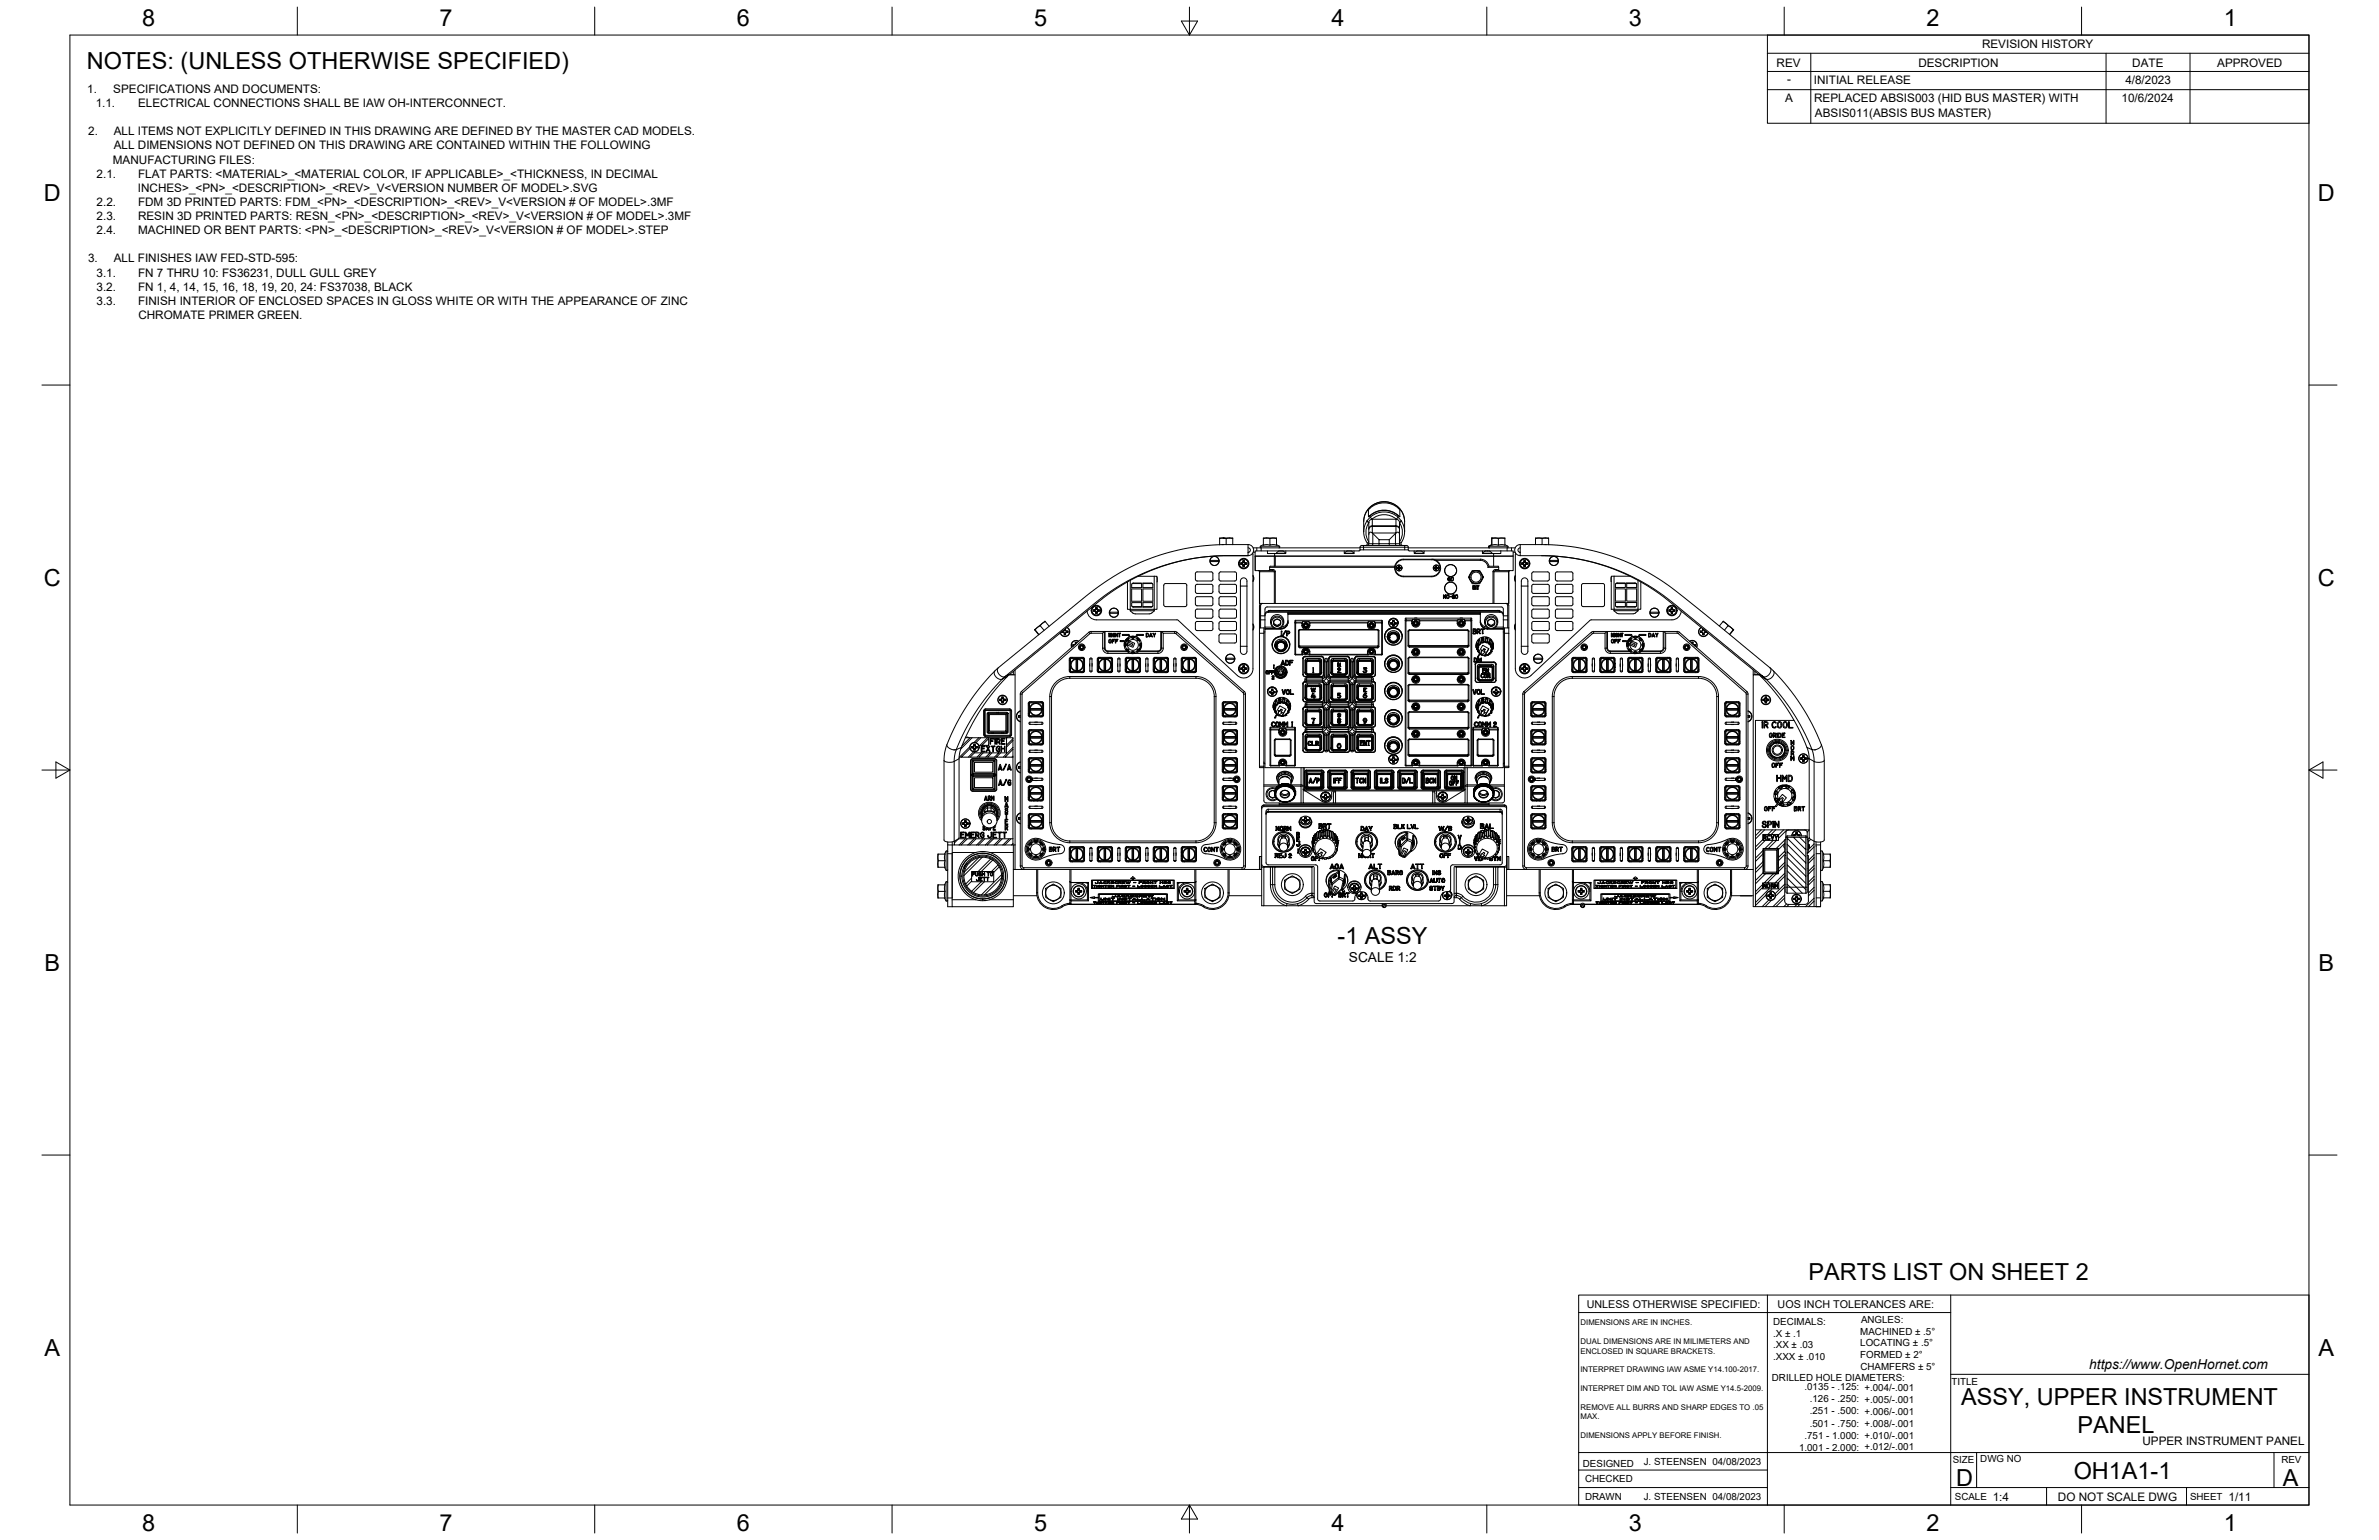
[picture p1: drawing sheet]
<svg xmlns="http://www.w3.org/2000/svg" width="864mm" height="559mm" viewBox="0 0 864 559" stroke-linecap="round" stroke-linejoin="round" font-family="sans-serif">
<defs><g id="words">
<g font-size="8.5">
<text x="51.6" y="9.4">8</text>
<text x="159.5" y="9.4">7</text>
<text x="267.5" y="9.4">6</text>
<text x="375.4" y="9.3">5</text>
<text x="483.4" y="9.4">4</text>
<text x="591.3" y="9.4">3</text>
<text x="699.3" y="9.4">2</text>
<text x="807.2" y="9.4">1</text>
<text x="31.5" y="25">NOTES: (UNLESS OTHERWISE SPECIFIED)</text>
<text x="16" y="72.9">D</text>
<text x="841.4" y="72.9">D</text>
<text x="16" y="212.6">C</text>
<text x="841.4" y="212.6">C</text>
<text x="485.5" y="342.5">-1 ASSY</text>
<text x="16.2" y="352.3">B</text>
<text x="841.7" y="352.3">B</text>
<text x="656.5" y="464.5">PARTS LIST ON SHEET 2</text>
<text x="16.2" y="492">A</text>
<text x="841.7" y="492">A</text>
<text x="711.9" y="510">ASSY, UPPER INSTRUMENT</text>
<text x="754.1" y="519.8">PANEL</text>
<text x="710.1" y="539.1">D</text>
<text x="752.8" y="536.7">OH1A1-1</text>
<text x="828.7" y="539.1">A</text>
<text x="51.6" y="555.5">8</text>
<text x="159.5" y="555.5">7</text>
<text x="267.5" y="555.5">6</text>
<text x="375.4" y="555.4">5</text>
<text x="483.4" y="555.5">4</text>
<text x="591.3" y="555.5">3</text>
<text x="699.3" y="555.5">2</text>
<text x="807.2" y="555.5">1</text>
</g>
<g font-size="5">
<text x="489.7" y="349.2">SCALE 1:2</text>
<text x="758.4" y="496.8">https://www.OpenHornet.com</text>
</g>
<g font-size="4.3">
<text x="719.5" y="17.6">REVISION HISTORY</text>
<text x="644.9" y="24.2">REV</text>
<text x="696.4" y="24.2">DESCRIPTION</text>
<text x="774" y="24.2">DATE</text>
<text x="804.9" y="24.2">APPROVED</text>
<text x="31.7" y="33.7">1.</text>
<text x="41.1" y="33.7">SPECIFICATIONS AND DOCUMENTS:</text>
<text x="648.7" y="30.2">-</text>
<text x="658.5" y="30.6">INITIAL RELEASE</text>
<text x="771.5" y="30.3">4/8/2023</text>
<text x="34.7" y="38.9">1.1.</text>
<text x="50.1" y="38.9">ELECTRICAL CONNECTIONS SHALL BE IAW OH-INTERCONNECT.</text>
<text x="648" y="36.9">A</text>
<text x="658.5" y="37.2">REPLACED ABSIS003 (HID BUS MASTER) WITH</text>
<text x="770.1" y="36.9">10/6/2024</text>
<text x="658.9" y="42.3">ABSIS011(ABSIS BUS MASTER)</text>
<text x="32" y="49.1">2.</text>
<text x="41.3" y="49.1">ALL ITEMS NOT EXPLICITLY DEFINED IN THIS DRAWING ARE DEFINED BY THE MASTER CAD MODELS.</text>
<text x="41" y="59.3">MANUFACTURING FILES:</text>
<text x="41.3" y="54.2">ALL DIMENSIONS NOT DEFINED ON THIS DRAWING ARE CONTAINED WITHIN THE FOLLOWING</text>
<text x="35.1" y="64.5">2.1.</text>
<text x="50.1" y="64.5">FLAT PARTS: &lt;MATERIAL&gt;_&lt;MATERIAL COLOR, IF APPLICABLE&gt;_&lt;THICKNESS, IN DECIMAL</text>
<text x="50" y="69.6">INCHES&gt;_&lt;PN&gt;_&lt;DESCRIPTION&gt;_&lt;REV&gt;_V&lt;VERSION NUMBER OF MODEL&gt;.SVG</text>
<text x="35.1" y="74.7">2.2.</text>
<text x="50.1" y="74.7">FDM 3D PRINTED PARTS: FDM_&lt;PN&gt;_&lt;DESCRIPTION&gt;_&lt;REV&gt;_V&lt;VERSION # OF MODEL&gt;.3MF</text>
<text x="35.1" y="79.9">2.3.</text>
<text x="50.1" y="79.9">RESIN 3D PRINTED PARTS: RESN_&lt;PN&gt;_&lt;DESCRIPTION&gt;_&lt;REV&gt;_V&lt;VERSION # OF MODEL&gt;.3MF</text>
<text x="35.1" y="85">2.4.</text>
<text x="50.1" y="85">MACHINED OR BENT PARTS: &lt;PN&gt;_&lt;DESCRIPTION&gt;_&lt;REV&gt;_V&lt;VERSION # OF MODEL&gt;.STEP</text>
<text x="32" y="95.2">3.</text>
<text x="41.3" y="95.2">ALL FINISHES IAW FED-STD-595:</text>
<text x="35" y="100.4">3.1.</text>
<text x="50.1" y="100.4">FN 7 THRU 10: FS36231, DULL GULL GREY</text>
<text x="35" y="105.5">3.2.</text>
<text x="50.1" y="105.5">FN 1, 4, 14, 15, 16, 18, 19, 20, 24: FS37038, BLACK</text>
<text x="35" y="110.6">3.3.</text>
<text x="50.1" y="110.6">FINISH INTERIOR OF ENCLOSED SPACES IN GLOSS WHITE OR WITH THE APPEARANCE OF ZINC</text>
<text x="50.2" y="115.7">CHROMATE PRIMER GREEN.</text>
<text x="777.7" y="524.4">UPPER INSTRUMENT PANEL</text>
<text x="723.4" y="544.5">1:4</text>
<text x="747" y="544.7">DO NOT SCALE DWG</text>
<text x="809" y="544.5">1/11</text>
</g>
<g font-size="3.9">
<text x="576" y="474.6">UNLESS OTHERWISE SPECIFIED:</text>
<text x="645.3" y="474.7">UOS INCH TOLERANCES ARE:</text>
</g>
<g font-size="3.5">
<text x="643.7" y="485">.X ± .1</text>
<text x="643.7" y="480.8">DECIMALS:</text>
<text x="675.3" y="484.3">MACHINED ± .5°</text>
<text x="675.6" y="480">ANGLES:</text>
<text x="643.7" y="489.3">.XX ± .03</text>
<text x="675.3" y="488.6">LOCATING ± .5°</text>
<text x="643.7" y="493.5">.XXX ± .010</text>
<text x="675.3" y="492.8">FORMED ± 2°</text>
<text x="675.4" y="497.1">CHAMFERS ± 5°</text>
<text x="643.2" y="501.1">DRILLED HOLE DIAMETERS:</text>
<text x="708.4" y="502.7">TITLE</text>
<text x="655" y="504.4">.0135 - .125: +.004/-.001</text>
<text x="657" y="508.8">.126 - .250: +.005/-.001</text>
<text x="657" y="513.2">.251 - .500: +.006/-.001</text>
<text x="657" y="517.7">.501 - .750: +.008/-.001</text>
<text x="653.1" y="526.5">1.001 - 2.000: +.012/-.001</text>
<text x="655" y="522.1">.751 - 1.000: +.010/-.001</text>
<text x="574.6" y="532.3">DESIGNED</text>
<text x="596.7" y="531.6">J. STEENSEN 04/08/2023</text>
<text x="708.9" y="530.9">SIZE</text>
<text x="718.9" y="530.5">DWG NO</text>
<text x="828.2" y="530.9">REV</text>
<text x="575.4" y="537.9">CHECKED</text>
<text x="575.4" y="544.3">DRAWN</text>
<text x="596.7" y="544.3">J. STEENSEN 04/08/2023</text>
<text x="709.6" y="544.2">SCALE</text>
<text x="795" y="544.2">SHEET</text>
</g>
<g font-size="2.8">
<text x="573.7" y="480.9">DIMENSIONS ARE IN INCHES.</text>
<text x="573.7" y="487.7">DUAL DIMENSIONS ARE IN MILIMETERS AND</text>
<text x="573.7" y="491.1">ENCLOSED IN SQUARE BRACKETS.</text>
<text x="573.7" y="497.9">INTERPRET DRAWING IAW ASME Y14.100-2017.</text>
<text x="573.7" y="504.7">INTERPRET DIM AND TOL IAW ASME Y14.5-2009.</text>
<text x="573.7" y="511.6">REMOVE ALL BURRS AND SHARP EDGES TO .05</text>
<text x="573.7" y="514.9">MAX.</text>
<text x="573.7" y="521.8">DIMENSIONS APPLY BEFORE FINISH.</text>
</g>
</g></defs>
<!-- layer: Visible -->
<g fill="none" stroke="#000" stroke-width=".36">
<path d="M442.7 195.4l1.2-.2h-1.2v2.5M442.7 197.6v.1M444.2 197.6h-.6M445.1 195.4l-1.2-.2h3.6v2.4M447.5 195.4l-1.2-.2-1.2 .2v2.2M453.1 197.6v4M453.1 197.6h-7.8a79.5 79.5 0 0 0-52.5 19.9l-22.3 18.2a73.4 73.4 0 0 0-13.4 12.2 72.9 72.9 0 0 0-14.2 25.1l-.2 2.9v28.9a3.3 3.3 0 0 0 3.7 .4l1.7-.9M453.1 197.6a2.02 2.02 0 0 1 2 2 2.02 2.02 0 0 1-2 2M453.1 198.8a.84 .84 0 0 1 .8 .8 .84 .84 0 0 1-.8 .8M454.9 198.8h38.8M456.2 198.8v1.1M458.6 195.4l1.2-.2 1.2 .2"/>
<path d="M458.6 197.6l-1.1 .7 .3 .5M460.1 199.9v1h2.6v.9h-7.1M463.4 195.4l-1.2-.2-1.2 .2v2.4l.9-.2 1.5 .2v-2.6h-4.8v2.6l.9-.2 1.5 .2M463.4 197.6l1.1 .7-.2 .5M466.8 199.9v1h-4.1M488 199.9v1h3.5v-1M493.7 199.5l.1-1.2 .5-.4h16.3l.6 .4v1.2M493.7 199.5h17.5M493.7 199.5l-.4 .4h-37.7v1.9M496.8 187.4a8.1 8.1 0 0 1 11.3 0M496.8 187.4l.1 .1a7.9 7.9 0 0 1 11.1 0l.1-.1M496.8 187.4v-2.3a7.3 7.3 0 0 1 11.3 .1v2.2"/>
<path d="M496.9 189.6v7.7l-.2 .4-.4 .2M498.3 193.6l2.3 2.2M498.4 193.6l-1-.5-.5 .9M508 189.6v4.4M508 194v3.3l.2 .4 .5 .2M508 194a.9 .9 0 0 0-.8-.9 .9 .9 0 0 0-1 .8l-1.9 1.9M508 189.6l-.4-.9-.8-.3h-8.8l-.7 .3-.4 .9M508.7 196.9l-.7 .1M508.7 196.9a7.2 7.2 0 0 0 1.2-3.9v-3.7a7.4 7.4 0 0 0-7.4-7.2 7.4 7.4 0 0 0-7.5 7.2v3.7a10 10 0 0 0 1.4 4.4l-.7 .5M508.7 196.9a.63 .63 0 0 0 .5 1M511.2 199.5l.4 .4h1.8v1h3.5v-1h21.2v1h4.1v.9M511.2 198.8h38.8"/>
<path d="M513.4 199.9h3.5M538.1 199.9h6.7M541.5 195.2v2.4l-1.1 .7 .3 .5M541.5 195.4h.1M541.5 195.2h.1M541.5 195.2v2.6l.9-.2 1.5 .2M541.5 195.2h4.8v2.6l-.9-.2-1.5 .2v-2.4l1.2-.2 1.2 .2M541.5 195.4l1.2-.2 1.2 .2M544.8 199.9v1h-2.6M544.8 199.9h4.5v1.9h-7.1M546.3 197.6l1.1 .7-.2 .5M548.7 198.8v1.1"/>
<path d="M550.4 198.2l1.5-.6v4a2.02 2.02 0 0 1-1.9-1.2 2.02 2.02 0 0 1 .4-2.2zM551.9 197.6h7.7M551.9 198.8a.84 .84 0 0 0-.9 .8 .84 .84 0 0 0 .9 .8M557.4 197.6v-2.4h4.8v2.5M557.4 195.4l1.2-.2 1.2 .2M559.6 197.6a80.4 80.4 0 0 1 53.9 20.9l29 23.8M560.7 197.6h.6M562.2 195.4l-1.2-.2-1.2 .2v2.2M562.2 197.6l.1 .1M409.3 211.2v9.9h1v.5M410.8 218.7h3.6v1.6h-3.2l-.3-.4zM410.8 213.7h3.6v4.5h-3.6z"/>
<path d="M411 211.7l3.4 .1M411 211.7l3.4-.1v1.6h-3.6zM413.2 209.1h6.8v12h-1v.5M414.9 213.7h3.6v4.5h-3.6zM418.3 211.7l-3.4 .1M418.5 219.7l-.2 .4-.4 .2h-3v-1.6h3.6v1M418.5 212.2l-.2-.5-.4-.2-3 .1v1.6h3.6v-1M420 209.6v1.5M422.7 211.9l.4-.2 7.5 .2 .2 7.6-.2 .4-.4 .2-7.5-.2-.3-.4zM434.1 212.2l5.8-.1 .4 .3v2.5l-.6 .4h-5.4l-.4-.6zM434.1 216.7l5.8-.2 .4 .4v2.5l-.6 .4h-5.4l-.4-.6zM434.6 207.5h5.1"/>
<path d="M434.6 207.5l-.6 .4-.1 2.3 .2 .4 .5 .2h5.3l.4-.6v-2l-.2-.5-.4-.2M439.5 203.3h2.7v.5h-2.7zM442.7 212.2l5.8-.1 .3 .3v2.5l-.6 .4h-5.3l-.4-.6zM442.7 216.7l5.8-.2 .3 .4v2.5l-.6 .4h-5.3l-.4-.6zM443.1 207.5h5.1M443.2 207.5l-.6 .4-.1 2.3 .2 .4 .5 .2h5.3l.4-.6v-2l-.2-.5-.5-.2M450.4 204.3h.3M450.4 204.3v.4M450.4 204.7l.5 .1M450.7 204.3h.2M450.7 204.3v.4M450.9 204.7h.1"/>
<path d="M450.9 204.2l-.5 .1M450.9 204.7h-.5M450.9 204.3h.1M450.9 204.8l.2 .1M450.9 204.7l.3 .1M451.1 204.9h.1M451.1 204.1l-.2 .1M451.1 204.9l.1 .2M451.1 204.1v.1M451.2 204.2l-.3 .1M451.2 204.8l.1 .3M451.2 204.2h.1"/>
<path d="M451.2 203.9l-.1 .2M451.2 203.9v-.5h.4l.1 .5M451.2 205.1v.5M451.2 205.1h.1M451.2 203.9h.1M451.2 203.4l.1 .3M451.3 205.1l-.1 .5M451.3 203.7v.2M451.3 203.9l-.1 .3M451.3 205.3h.3M451.3 203.7h.3M451.3 205.1h.1"/>
<path d="M451.3 203.9h.1M451.6 203.7v.2M451.6 205.1v.2M451.6 205.3l.1 .3M451.6 203.9l.1 .3M451.6 203.9h.1M451.6 205.1h.1M451.7 203.4l-.1 .3M451.7 205.6h-.5M451.7 203.9h.1M451.7 205.1h.1M451.7 205.1v.5"/>
<path d="M451.7 203.9l.4 .3M451.7 204.8l-.1 .3M451.7 204.2h.1M451.8 204.2l.2 .1M451.8 204.8h-.1M451.8 204.1v.1M451.8 204.9h.1M451.8 204.9l-.1 .2M452 204.7l-.2 .1M452 204.3h.1M452.1 204.7h.4M452.1 204.8l-.3 .1"/>
<path d="M452.1 204.7h-.1M452.1 204.2l.5 .1M452.3 204.3v.4M452.5 204.3h-.4M452.6 204.7l-.5 .1M452.6 204.3v.4M453.1 201.6h-7a74 74 0 0 0-49.9 18.9l-23.5 19.1a70.1 70.1 0 0 0-23.7 31.6M453.1 200.4h.3M454.7 200.7l.2 41.9a3.4 3.4 0 0 1-2.1 3.1 3.4 3.4 0 0 1-3.6-.6l-21.4-20M454.8 209l.2 1.1-.2 .7M454.8 208.8l.4 1.3-.4 .9M454.9 200.4h.7"/>
<path d="M455.6 201.8v5.3h6.4M455.7 201.8h6.9M456.8 207.1l.4 .4v11.5h90.5v-11.5l.4-.4M457.6 219.8v8M458 218.9l-.5 .3-.3 .5v8.1M458.4 218.9l-.5 .3-.3 .5M462.7 201.8h79.5M462.9 201.8h86.4v5.3h-6.4M463.3 200.7a2.14 2.14 0 0 1 3.4 0M466.7 200.7l-3.4 .2M466.7 200.7v.2M488.1 200.7h3.3"/>
<path d="M488.1 200.7v.2M488.1 200.7a2.14 2.14 0 0 1 3.3 0M491.4 200.7v.2M506.3 205.5h-45.2l-.4 1.5M507.2 206.2l.4 .1 .1 .5M507.2 206.2h.1M507.2 206.2l.5 .1v.5M507.2 206v.2M507.4 206h.1M507.4 206.2h.1M507.6 203.8l1.8-.7h10.4a2.98 2.98 0 0 1 3 3 2.98 2.98 0 0 1-3 3h-10.4a2.97 2.97 0 0 1-2.8-2 2.97 2.97 0 0 1 1-3.3zM507.6 205.9h.1"/>
<path d="M507.7 206.3h-.1M507.7 205.4l-.1 .5-.4 .1M507.7 205.7l-.5 .3M507.7 205.7h.1M507.7 206.5h.1M507.7 205.4v.3M507.7 206.8h.1M507.7 205.4h.3M507.7 206.7h.3M508 205.7h.1M508 206.5h.1M508 205.4l.1 .5"/>
<path d="M508 205.4l.1 .5 .4 .1M508 205.4h.1M508 206.8h.1M508 206.3h.1M508.1 205.9l.4 .1M508.1 205.9h-.1M508.3 206h.1M508.3 206.2h.1M508.5 206.2l-.4 .1-.1 .5M508.5 206.2h.1M508.5 206v.2M513.5 200.7h3.3"/>
<path d="M513.5 200.7v.2M513.5 200.7a2.14 2.14 0 0 1 3.3 0M516.8 200.7v.2M519.8 202.9a3.2 3.2 0 0 1 3.2 3.2 3.2 3.2 0 0 1-3.2 3.2h-10.4a3.2 3.2 0 0 1-3.1-3.8M520.7 206.2l.5 .1v.5M520.7 206.2l.4 .1 .1 .5M520.7 206v.2zM520.9 206h.1M521 206.2h-.1M521.1 205.9h.1M521.2 206.3h-.1M521.2 205.4v.5l-.5 .1 .5-.3"/>
<path d="M521.2 205.4v.3M521.2 206.8h.1M521.2 205.7h.1M521.2 206.5h.1M521.2 205.4h.3M521.2 206.7h.3M521.5 205.7h.1M521.5 206.5h.1M521.5 205.4l.1 .5M521.5 205.4l.1 .5 .4 .1M521.5 205.4h.1M521.5 206.8h.1"/>
<path d="M521.5 206.3h.1M521.6 205.9l.4 .1M521.6 205.9h-.1M521.7 206.2h.1M521.8 206h-.1M522 206.2l-.5 .1v.5M522 206.2h.1M522 206.2l-.4 .1-.1 .5M522 206v.2M534.4 207.1h2.8l1.3 2.3-1.3 2.4h-2.8l-1.4-2.4zM538.2 200.7h3.4M538.2 200.7v.2"/>
<path d="M538.3 200.7a2.14 2.14 0 0 1 3.3 0M540.5 205.5h3.3l.5 1.5M540.5 205.5l-.3 .4M540.5 205.5l-.9-1.7-1.6-.8-28.6-.1-1.2 .2-1 .7-.9 1.7M541.6 200.7v.2M542.2 201.8v3.7M546.5 218.9l.6 .3 .2 .5v8.1M546.9 218.9l.6 .3 .2 .5v8.1M549.3 200.4h.7M550.1 201.2v41.4a3.4 3.4 0 0 0 2 3.1 3.4 3.4 0 0 0 3.7-.6l21.4-20M550.1 208.8l-.3 .9 .3 1.3M550.1 209l-.2 .7 .2 1.1"/>
<path d="M550.2 200.7l-.1 .5M551.5 200.4h.4M552.4 204.3h.3M552.4 204.3v.4M552.4 204.7l.5 .1M552.7 204.3v.4M552.7 204.3h.2M552.9 204.2l-.5 .1M552.9 204.7h-.5M552.9 204.7h.1M552.9 204.8l.2 .1M552.9 204.7l.2 .1"/>
<path d="M552.9 204.3h.1M553.1 204.1l-.2 .1M553.1 204.9l.1 .2M553.1 204.2l-.2 .1M553.2 204.8h.1M553.2 204.8l.1 .3M553.2 204.2h.1M553.2 203.9l-.1 .3M553.2 203.9v-.5h.3l.2 .5M553.2 205.1v.5M553.2 205.1h.1M553.2 203.4l.1 .3"/>
<path d="M553.2 203.9h.1M553.3 205.1l-.1 .5M553.3 203.7v.2M553.3 203.9l-.1 .3M553.3 205.3h.3M553.3 203.7h.3M553.3 205.1h.1M553.3 203.9h.1M553.6 203.9h.1M553.6 203.9l.4 .4M553.6 203.7v.2M553.6 205.1v.2"/>
<path d="M553.6 205.3l.1 .3M553.6 205.1h.1M553.7 203.4l-.1 .3M553.7 205.6h-.5M553.7 203.9h.1M553.7 205.1h.1M553.7 205.1v.5M553.7 203.9l.1 .3M553.8 204.8l-.2 .3M553.8 204.9l-.1 .2M553.8 204.1l.2 .1M554 204.7l-.3 .1"/>
<path d="M554 204.3h.1M554 204.3h.2M554 204.7h.2M554 204.8l-.2 .1M554 204.7h.1M554.1 204.2l.4 .1M554.1 204.7h-.1M554.2 204.7h.3M554.3 204.3v.4M554.5 204.3h-.3M554.5 204.7l-.4 .1M554.5 204.3v.4"/>
<path d="M554.6 210.9v25.4M554.7 210.9a1.27 1.27 0 0 0-1.7-1.1 1.27 1.27 0 0 0-.7 1.8v24.7M556.2 212.2l5.8-.1 .4 .3v2.5l-.6 .4h-5.4l-.4-.6zM556.2 216.7l5.8-.2 .4 .4v2.5l-.6 .4h-5.4l-.4-.6zM556.7 207.5h5.1M556.7 207.5l-.6 .4-.1 2.3 .2 .4 .5 .2h5.3l.4-.6v-2l-.2-.5-.4-.2M559.6 201.6a74 74 0 0 1 49 18.8l22 18a67.8 67.8 0 0 1 12.6 11.4 75.6 75.6 0 0 1 12.7 21.4 3.6 3.6 0 0 0 4.7 .1l.6-1.1M562.7 203.3h2.7v.5h-2.7zM564.8 212.2l5.8-.1 .3 .3v2.5l-.6 .4h-5.3l-.4-.6zM564.8 216.7l5.8-.2 .3 .4v2.5l-.6 .4h-5.3l-.4-.6zM565.3 207.5h5M565.3 207.5l-.5 .2-.2 .5 .1 2.2 .6 .4h5.3l.4-.6v-2l-.2-.5-.5-.2"/>
<path d="M574.3 211.9l7.5-.2 .5 .2 .2 .5-.2 7.5-7.6 .2-.4-.2-.2-7.5zM584.9 209.6v1.5M586.4 218.6h3.6v1.7l-3.2-.1-.3-.3zM586.4 213.7h3.6v4.4h-3.6zM587.1 211.5l-.6 .4-.1 1.3h3.6v-1.7h-2.9M590 211.8h-3.4M590.5 211.8h3.5M590.5 213.7h3.6v4.4h-3.6zM591.7 209.1h-6.8v12h1v.5M593.5 211.5h-3v1.7h3.6v-1M593.5 211.5l.4 .2 .2 .4M594.1 219.6v-1h-3.6v1.7h3"/>
<path d="M594.1 219.6l-.2 .5-.4 .2M595.6 211.2v9.9h-1v.5M375.6 228.4l1.4 1.9M375.6 228.4l1.5 1.9M375.8 228.6l-.1 .1M377.6 227.1l-1 .6-.8 .9M379.5 225.6l-1.3 .7-.6 .8 1.4 1.6M380.9 227.2l-1.6-1.8-3.7 3M385.5 229.2v.2M385.5 229.4l.7 .1M385.5 229.4l.7 .2 .2 .7M385.7 229l.5-.1 .2-.4-.1 .4z"/>
<path d="M385.9 229v.1M385.9 229.4v.1M386.2 229.5l.2 .8M386.2 228.9h.1M386.3 229.5l-.1 .1M386.4 230.3h.1M386.4 229.9h.1M386.4 228.6h.1M386.4 230.3h.4M386.8 228.2h.1M386.8 229.9h.1M386.8 228.2l.1 .7 .7 .1"/>
<path d="M386.8 230.3h.1M386.8 230.3h-.4M386.8 229.9v.4M386.8 228.6h.1M386.9 229.5v.1M386.9 228.9h.1M387.2 229v.1M387.2 229.4v.1M387.3 227.7a1.66 1.66 0 0 1 .3 2.8 1.66 1.66 0 0 1-2.6-.9M387.4 227.7a1.77 1.77 0 0 1 .3 2.9 1.77 1.77 0 0 1-2.8-.9M387.6 229.4l-.7 .1-.1 .8M387.6 229.4l-.7 .2-.1 .3"/>
<path d="M387.6 229v.4M387.7 229v.4M388.2 239.7h.1M388.3 238.7h5.2v5.2l-.4 .2-4.8-.2-.1-.4zM388.4 238.9l.3-.2 4.6 .1 .2 .3v4.6l-.4 .2-4.5-.1-.2-.3zM389.3 238.5v.2M389.5 234.4h.1M389.5 233.9v.1M389.5 233.9v.5M389.5 234.4h.2M389.6 233.9v.5M389.9 233.9l.1 .1"/>
<path d="M390.2 233.9l-.7 .1M390.2 233.8h.1M390.4 233.1l-.1 .7M390.4 233.1l-.2 .7-.7 .1M390.4 233.5h.1M390.4 233.1h.1M390.4 233.1h.4M390.7 239.3l.5-.1v4.2h-.5zM390.7 239.3h.5v4.1h-.5zM390.8 233.1h-.4M390.8 233.1v.3v-.3M390.8 233.1h.1"/>
<path d="M391.5 232.8a1.66 1.66 0 0 0-2 .1 1.66 1.66 0 0 0-.4 2M391.6 232.7a1.77 1.77 0 0 0-2.2 .1 1.77 1.77 0 0 0-.4 2.1M392.5 238.5v.2M393.2 234.6v.6M393.2 234.6a.54 .54 0 0 0-.8-.1 .54 .54 0 0 0 0 .8 .54 .54 0 0 0 .8-.1M393.2 234.6v.5M393.2 234.6a.58 .58 0 0 0-.9-.2 .58 .58 0 0 0 0 .9 .58 .58 0 0 0 .9-.2M393.5 239.7h.2M394.6 221.7a3.4 3.4 0 0 0 3.4 3.2h29.2M395.7 238.9l.5-.1 .2 .3v4.4l-.4 .4-.4-.4zM396.9 221.8h.5M397.2 221.4l-.3-.1v.5"/>
<path d="M397.2 221.4h.2M397.2 221.4v.3M397.4 221.8h.1M397.4 221.3h-.5M397.4 221.7l-.5 .1M397.4 221.3h.1M397.4 221.7h.1M397.4 221.8l.2 .1M397.4 221.7l.3 .1M397.4 221.4h.1M397.6 221.9h.1M397.6 221.2l-.2 .1"/>
<path d="M397.7 221.9v.2M397.7 221.2h-.1M397.7 221.3l-.3 .1M397.7 221.8l.1 .3M397.7 221.2v.1M397.7 222.1l.1 .5M397.8 222.1h.1M397.8 220.5l-.1 .7M397.8 220.5v.2M397.8 222.1v.5M397.8 220.7v.3M397.8 221l-.1 .2"/>
<path d="M397.8 222.3h.4M397.8 220.7h.4M397.8 220.9v.1M398.2 220.9v.1M398.2 222.3v.3M398.2 220.7v.3M398.2 222.1v.2M398.2 221l.1 .2M398.2 222.1h.1M398.2 220.5v.2M398.2 220.5h-.4M398.2 222.6h-.4"/>
<path d="M398.3 220.5v.4M398.3 222.1v.5M398.3 221l.3 .3M398.3 221.8l-.1 .3M398.3 221.2v.1M398.3 221.3l.3 .1M398.3 221.8h.1M398.3 239.7h.2M398.3 221.2h.1M398.4 221.9h-.1M398.5 238.7h5.2v5.2l-.4 .2-4.8-.2-.2-.4zM398.6 221.7l-.3 .1"/>
<path d="M398.6 238.9l.3-.2 4.6 .1 .2 .3-.1 4.6-.3 .2-4.6-.1-.2-.3zM398.6 221.3h.1M398.6 221.4h.1M398.6 221.4h.2M398.6 221.7h.2M398.6 221.8l-.3 .3M398.6 221.8h.1M398.6 221.7h.1M398.6 221.3h.5M398.8 221.7l.3 .1M398.8 221.4v.3M399.1 221.3l-.3 .1"/>
<path d="M399.1 221.3v.5h-.5M399.5 238.5v.2M400.3 229.8l.6-.7 .1 6.5 .4 .6 .8 .3M400.8 239.2h.5v4.2h-.5zM400.9 239.3h.4v4.1h-.4zM401.2 229.1h-5.1l-.8 .3-24.8 21.9-.1 62.9 .5 1 .8 .3M402.2 236.5h7M402.2 236.2h6.8M402.5 229.8l.6 .9 .2-.9v1.3l-.6-.9-.2 .9zM402.7 232.1a.61 .61 0 0 1 .9 .6 .61 .61 0 0 1-1.1 .4zM402.7 238.5v.2M402.8 232.2l.1-.1a.48 .48 0 0 1 .4 .6 .48 .48 0 0 1-.5 .4z"/>
<path d="M403 222.1h2.7v.2v.2h-2.7M403 222.1v.4M403.6 229.8v1.3zM403.7 239.7h.2M403.7 232l1 .1h-.8v.4l.6 .1-.6 .1-.1 .7zM404.2 229.8l.3-.1 .2 .4a.42 .42 0 0 0-.6 .3 .42 .42 0 0 0 .4 .5l-.2-.5 .3-.1 .1 .5-.2 .3a.76 .76 0 0 1-.6-.5 .76 .76 0 0 1 .3-.8zM404.9 232l.9 .1h-.7v.4l.6 .1-.6 .1-.1 .7zM405 229.8l.1 .5h.5l.2-.5v1.3l-.2-.7h-.5l-.1 .7zM405.8 238.9l.6-.1 .2 .3v4.4l-.4 .4-.4-.4zM406 229.7l.8 .1-.3 .1-.1 1.2-.1-1.2zM408.4 232.6l-1.8-.2v.4l1.6 .2M408.5 239.7h.2"/>
<path d="M408.7 238.7h5.1v5.2l-.4 .2-4.7-.2-.2-.4zM408.7 238.9l.4-.2 4.5 .1 .2 .3v4.6l-.4 .2-4.5-.1-.2-.3zM409.7 238.5v.2M410.2 231l-.3-.8h-2.5v.4h2.2l.3 .6M410.3 221.7l1.1 .9 .7 .1M410.3 221.6v.1M410.9 220.1h3.5M411 239.3l.5-.1v4.2h-.5zM411 239.3h.5v4.1h-.5zM412.1 222.8h5.1M412.3 231l.3-.8h2.5v.4h-2.2l-.3 .6M412.8 238.5v.2"/>
<path d="M413.8 239.7h.2M414.1 234.5l-.5 1.3zM416 238.9l.5-.1 .2 .3v4.4l-.4 .4-.4-.4zM416.1 229.8a.69 .69 0 0 1 .9 .6 .69 .69 0 0 1-1 .6zM416.2 229.9a.54 .54 0 0 1 .6 .5 .54 .54 0 0 1-.6 .6zM417.7 229.7l.6 1.4-.2-.2-.9 .2zM417.8 230.1l.2 .6h-.5zM418.4 220.1h-3.5M418.6 229.8l.4 .6 .5-.6-.4 1.3zM418.6 239.7h.2M419 221.7l-1.1 .9-.7 .1M419 221.6v.1"/>
<path d="M419.2 238.5h4.4l.6 .6-.2 4.8-4.8 .2M419.2 238.7h4.4l.4 .4-.1 4.6-4.7 .2M419.2 238.5l-.5 .6-.1 4.4 .6 .6M419.2 238.7l-.4 .4v4.4l.4 .4M419.8 238.5v.2M421.2 239.2h.5v4.2h-.5zM421.2 239.3h.4v4.1h-.4zM421.4 229.1h5l.9 .3 24.7 21.9 .1 62.9-.2 .8-1 .5M421.4 229.1h-20.2v6.1l.4 .8 .6 .2M421.4 229.1v6.1l-.4 .8-.6 .2h-6.9M422.3 229.8l-.7-.7v6.1l-.5 1-.7 .3h-7.1M423 238.5v.2"/>
<path d="M424 239.7h.2M426.2 238.9l.5-.1 .2 .3v4.4l-.4 .4-.4-.4zM427.2 224.9l.6 .2M428.8 239.7h.2M429.4 238.5h4.3M429.4 238.7h4.3M429.4 238.5l-.6 .6v4.4l.6 .6M429.4 238.7l-.4 .4v4.4l.4 .4M430 238.5v.2M430.3 234.6v.6M430.3 234.6a.54 .54 0 0 0-.8-.1 .54 .54 0 0 0 0 .8 .54 .54 0 0 0 .8-.1M430.3 234.6v.5"/>
<path d="M430.3 234.6a.58 .58 0 0 0-.8-.2 .58 .58 0 0 0 0 .9 .58 .58 0 0 0 .8-.2M431.3 239.3l.5-.1v4.2h-.5zM431.4 239.3h.4v4.1h-.4zM433.2 238.5v.2M433.8 238.5l.5 .6v4.4l-.5 .6M433.8 238.7l.3 .4v4.4l-.3 .4M434.1 221.2l5.8-.1 .4 .3v2.5l-.6 .4h-5.4l-.4-.6zM434.1 225.7l5.8-.2 .4 .4v2.5l-.6 .4h-5.4l-.4-.6zM434.1 239.7h.2M442.5 230.7l.1 2.2 .5 .4h5.4l.4-.6v-2M442.7 221.2l5.8-.1 .3 .3v2.5l-.6 .4h-5.3l-.4-.6zM442.7 225.7l5.8-.2 .3 .4v2.5l-.6 .4h-5.3l-.4-.6z"/>
<path d="M443.1 230h5.1M443.2 230l-.5 .2-.2 .4M445.2 238.8h2.8v.4h-2.8zM448.2 230l.5 .2 .2 .4M450.3 236.3v-24.7a1.31 1.31 0 0 1 1.2-1.9 1.31 1.31 0 0 1 1.1 1.9v24.7M450.3 236.3a1.2 1.2 0 0 0 1.2 1.2 1.2 1.2 0 0 0 1.2-1.2M454.8 226.6l.2 1.1-.2 .7M454.8 226.4l.4 1.3-.4 1M457.2 227.8h1.6v50.7M457.2 227.8v50.7h1.6M458.8 229.3h.4M459.2 228.3h5.8l1.6-.6 .9-1.3v-3.5h69.9v3.5l.9 1.3 1.6 .6h5.8v50.3h-86.5z"/>
<path d="M459.2 228.1h3.7M459.2 227.6h2.8M460.5 221.8h84l.7 .2 .5 1M460.5 221.8l-.8 .2-.5 1M460.8 221.6h83.3M460.8 221.6l-.2 .2M461.2 225.9a2.43 2.43 0 0 1 2.4-2.9 2.43 2.43 0 0 1 2.4 2.9M461.3 221.5l-.5 .1M462.4 226.3l1.2 .6 1.2-.6M462.8 234.1l.2 .8M462.8 234l.1 .6M462.9 233.8a2.13 2.13 0 0 0 2.1 2.7 2.13 2.13 0 0 0 2-2.7"/>
<path d="M463 235.1a2.2 2.2 0 0 1 2-3.2 2.2 2.2 0 0 1 2 3.2M463.3 232.7l-.4 1.1M463.3 234.5a1.68 1.68 0 0 1 1.7-1.7 1.68 1.68 0 0 1 1.7 1.7M463.3 234.4a1.68 1.68 0 0 0 1.7 1.7 1.68 1.68 0 0 0 1.7-1.7M463.5 234.4h.1M463.6 234.4a1.43 1.43 0 0 1 1.4-1.4 1.43 1.43 0 0 1 1.4 1.4M463.6 226.9v.4M464.3 228.1h.7M464.8 226.6a1.35 1.35 0 0 0-.7-1.9 1.35 1.35 0 0 0-1.8 1 1.35 1.35 0 0 0 1.3 1.6M464.8 226.6l-1.2 .7M464.8 226.6a1.36 1.36 0 0 0-1.2-2 1.36 1.36 0 0 0-1.2 2l1.2 .7M465.1 229.1h.1"/>
<path d="M465.3 230.6l-.2 .1 .1-1.8 .1 1.8h-.2M465.5 230.6h.3l1-1.8-1.3 1.8h.3M465.6 239.6l.7 1.8-.2-.4-1.1 .3zM466.4 234.4h.1M466.7 232.7l.4 1.1M466.8 228.9l-1 1.8M466.9 239.8l.6 .1 .2 .6M466.9 239.8h.5l.3 .4M466.9 239.8v1.3l.5-.1 .3-.7M467.1 229l.6-.1a.52 .52 0 0 1 .5 .6 .52 .52 0 0 1-.6 .5h-.3l-.1 .7h-.2zM467.2 234l-.1 .6M467.2 234.1l-.2 .8"/>
<path d="M467.3 230.6h-.3M467.3 229.2l.7 .2M467.3 229.2h.3a.29 .29 0 0 1 .4 .2 .29 .29 0 0 1-.3 .3h-.4zM467.5 222.7h69.9M467.5 222.2v.7M467.6 225.6l-.3 1.1-.7 .9-1.6 .5M467.6 225.1a2.5 2.5 0 0 1-2.3 2.4M468.2 229.4l-.2 .5-.7 .1M468.3 239.8l1.1-.1-1.3-.1 .1 1.8 .1-.9M468.3 239.8v.4l.8 .2M469.4 239.7l-1.1 .1M470.3 225.1l31.5 .1v12.3l-2.8 .1"/>
<path d="M470.3 237.6h2.5M470.3 225.1l-.2 .2v12.1l.2 .2M471.6 234.5v-5.7l.2-.2h28.3l.2 5.9M472.6 237.4l.2 .2v-1.1a1.2 1.2 0 0 1 1.2-1.2 1.2 1.2 0 0 1 1.2 1.2l.1 1.1 .2-.2M472.8 225.7v-.1h2.4v.1M472.8 225.7v1.2M472.8 237.4h2.4M472.8 226.7a1.2 1.2 0 0 0 1.2 1.2 1.2 1.2 0 0 0 1.2-1.2M472.8 225.7l-.2 .3M472.9 238.9v5.9l.4 .6 .5 .2 6.4-.2 .3-.5v-6M473 238.9l.2-.5 .6-.3h5.9l.6 .3 .2 .5M473.1 236.3a.9 .9 0 0 1 .9-.9 .9 .9 0 0 1 .9 .9"/>
<path d="M473.1 226.9a.91 .91 0 0 1 .9-1 .91 .91 0 0 1 .9 1M473.1 236.3v.2M473.5 236.8l.5 .3M473.5 227.2l.5 .3M473.5 236.2v.6M473.5 236.2a.57 .57 0 0 1 1 0 .57 .57 0 0 1-.5 .9M473.5 226.7v.5M473.5 226.7a.57 .57 0 0 1 1 0 .57 .57 0 0 1-.5 .8M473.5 236.2a.54 .54 0 0 1 .8-.1 .54 .54 0 0 1 0 .8 .54 .54 0 0 1-.8-.1M473.5 236.6l.5 .3 .5-.3M473.5 226.7a.54 .54 0 0 1 .8-.1 .54 .54 0 0 1 0 .8 .54 .54 0 0 1-.8-.2M473.5 227.1l.5 .3 .5-.3"/>
<path d="M474 227.4v.1M474 236.9v.2M474.9 236.3v.2M475.2 225.7v1.2M475.2 237.6h21.5M475.3 225.7l.2 .3M479.4 239.1l.2 5.2-.2 .5-.6 .3h-4.2l-.6-.4-.1-5.1 .2-.5M479.7 239.7v4.4M479.8 239.7l-.3-.5-.5-.2h-4.5l-.5 .2-.3 .5v4.4l.2 .5M480.8 239.4a.6 .6 0 0 1 .6-.5 .6 .6 0 0 1 .6 .5M480.8 239.5v6.1M482 239.5v6.1"/>
<path d="M482.3 238.9v5.9l.4 .6 .5 .2 6.4-.2 .3-.5v-6M482.4 238.9l.2-.5 .6-.3h5.9l.6 .3 .2 .5M483.1 239.7v4.4M483.1 239.7l.3-.5 .5-.2h4.5l.5 .2 .3 .5-.2 4.9M488.8 239.1l.2 5.2-.2 .5-.6 .3h-4.2l-.6-.4 .1-5.6M490.2 239.4a.6 .6 0 0 1 .6-.5 .6 .6 0 0 1 .6 .5M490.2 239.5v6.1M491.4 239.5v6.1M491.7 238.9v5.9l.4 .6 .4 .2 6.5-.2 .3-.5v-6M492.5 238.1h6l.6 .3 .2 .5M492.6 238.1l-.6 .3-.2 .5M496.4 237.4l.3 .2v-1.1a1.2 1.2 0 0 1 1.2-1.2 1.2 1.2 0 0 1 1.1 1.2l.1 1.1 .2-.2"/>
<path d="M496.7 225.7v-.1h2.3v.1M496.7 225.7v1.2M496.7 237.4h2.3M496.7 226.7a1.2 1.2 0 0 0 1.2 1.2 1.2 1.2 0 0 0 1.1-1.2M496.7 225.7l-.3 .3M497 236.3a.9 .9 0 0 1 .9-.9 .9 .9 0 0 1 .9 .9M497 236.3v.2M497.3 227.2l.6 .3M497.3 236.8l.6 .3M497.3 226.7v.5M497.3 226.7a.57 .57 0 0 1 1 0 .57 .57 0 0 1-.4 .8M497.3 236.2v.6"/>
<path d="M497.3 236.2a.57 .57 0 0 1 1 0 .57 .57 0 0 1-.4 .9M497.4 226.7v.5M497.4 226.7a.54 .54 0 0 1 .8-.1 .54 .54 0 0 1 0 .8 .54 .54 0 0 1-.8-.2M497.4 227.1l.4 .3 .5-.3M497.4 236.2v.6M497.4 236.2a.54 .54 0 0 1 .8-.1 .54 .54 0 0 1 0 .8 .54 .54 0 0 1-.8-.1M497.4 236.6l.4 .3 .5-.3M497.8 227.4v.1M497.8 236.9v.2M498.2 239.1l.2 5.2-.2 .5-.6 .3h-4.2l-.6-.4 .1-5.6M498.5 239.7v4.4M498.6 239.7l-.3-.5-.5-.2h-4.5l-.5 .2-.3 .5v4.4l.2 .5"/>
<path d="M498.7 226.7v.2M498.7 236.3v.2M498.8 226.7a.91 .91 0 0 0-1.1-.8 .91 .91 0 0 0-.7 1M499 225.7v1.2M499.1 225.7l.2 .3M500.3 234.2l-.2 .2h-28.3l-.2-.2M503.6 230.9l.2 .9M503.6 230.9l.2 .7M503.9 232a2.2 2.2 0 0 1 1.9-3.2 2.2 2.2 0 0 1 2 3.2M504.4 231.3a1.43 1.43 0 0 1 1.4-1.3 1.43 1.43 0 0 1 1.5 1.3M504.4 231.4h.1M504.7 226.4l.5 .1"/>
<path d="M505 226v.2M505 226.2h.2M505 226.2l-.3 .2M505.2 226.4h.1M505.2 226h-.5v.4M505.2 226h.1M505.2 226.1h.1M505.2 226.5l.3 .1M505.2 226.2l.4 .1M505.5 226.6h.1M505.5 226.6l.1 .2M505.5 226.3l.2 .3"/>
<path d="M505.6 226.8h.1M505.6 226.8v.4M505.6 225.1l.1 .1M505.6 225.6h.1M505.6 227.2h.5M505.6 225.1h.5M505.6 225.1v.5M505.7 225.4l-.5 .6M505.7 225.2v.2M505.7 226.6v.2M505.7 226.8l-.1 .4M505.7 226.8h.3"/>
<path d="M505.7 225.2h.3M505.7 226.6h.1M505.7 225.4v.1M506 225.4v.1M506 225.4l.4 .6M506 226.6l.1 .6M506 226.6h.1M506.1 225.1l-.1 .3M506.1 225.1v.5M506.1 225.6h.1M506.1 226.8v.4M506.1 226.8h.1"/>
<path d="M506.1 226.3l-.1 .3M506.1 226.3h.1M506.2 226.6l-.1 .2M506.4 226.2l-.3 .1M506.4 226.2l.5 .2M506.4 226.5l-.2 .1M506.4 226.1h.1M506.4 226h.1M506.4 226l.5-.1v.5M506.4 226.4h.1M506.6 226v.2M506.9 226.4l-.5 .1"/>
<path d="M507.3 231.4h.1M507.6 239.6a2.24 2.24 0 0 1-.3 3.1 2.24 2.24 0 0 1-3.2-.3 3.1 3.1 0 0 1 0-2.8M507.6 229.6a2.24 2.24 0 0 1-.3 3.2 2.24 2.24 0 0 1-3.2-.3 3.1 3.1 0 0 1 0-2.9M508.1 230.9l-.2 .7M508.1 230.9l-.3 .9M510.4 224.3h23.6M510.4 224.3l-.3 .2v53.2M511.4 234.3v-5.3l.2-.3 21.2 .1 .2 5.5M511.4 234l.3 .3h21l.3-.3M512.7 225v-.2h2.4v1.3M512.7 236.6a1.2 1.2 0 0 1 1.2-1.2 1.2 1.2 0 0 1 1.2 1.2M512.7 225v1.1"/>
<path d="M512.7 224.9l-.2 .3M512.7 225.9a1.2 1.2 0 0 0 1.2 1.2 1.2 1.2 0 0 0 1.2-1.2M512.7 236.5a1.2 1.2 0 0 0 1.2 1 1.2 1.2 0 0 0 1.2-1M513 236.6a.91 .91 0 0 1 .9-1.1 .91 .91 0 0 1 .9 1.1M513 226.1a.9 .9 0 0 1 .9-1 .9 .9 0 0 1 .9 1M513.4 236.7l.5 .3 .5-.3M513.4 226.3l.5 .3 .5-.3M513.5 224.3h.9M513.9 226.6v.1M513.9 237v.2M515.1 224.9l.3 .3M529.2 225v-.2h2.4v.2"/>
<path d="M529.2 236.6a1.2 1.2 0 0 1 1.2-1.2 1.2 1.2 0 0 1 1.2 1.2M529.2 225v1.1M529.2 224.9l-.2 .3M529.3 225.9a1.2 1.2 0 0 0 1.1 1.2 1.2 1.2 0 0 0 1.2-1.2M529.3 236.5a1.2 1.2 0 0 0 1.1 1 1.2 1.2 0 0 0 1.2-1M529.5 236.6a.91 .91 0 0 1 .9-1.1 .91 .91 0 0 1 .9 1.1M529.5 226.1a.9 .9 0 0 1 .9-1 .9 .9 0 0 1 .9 1M529.9 236.7l.5 .3 .5-.3M529.9 225.9v.6M529.9 225.9a.54 .54 0 0 1 .8-.1 .54 .54 0 0 1 0 .8 .54 .54 0 0 1-.8-.1M529.9 226.3l.5 .3 .5-.3M529.9 236.9l.5 .3"/>
<path d="M529.9 226.4l.5 .3M529.9 236.9a.57 .57 0 0 1 .3-.8 .57 .57 0 0 1 .8 .4 .57 .57 0 0 1-.6 .7M529.9 225.9v.5M529.9 225.9a.57 .57 0 0 1 1 0 .57 .57 0 0 1-.5 .8M530 224.3h.9M530.4 226.6v.1M530.4 237v.2M531.6 225v1.1M531.6 224.9l.3 .3M534 224.3l.3 .2-.1 53.2M534.9 229.1h.6l.2 .3M534.9 228.4h.5"/>
<path d="M535.1 238.7a.76 .76 0 0 1 1 .7 .76 .76 0 0 1-1 .7zM535.3 238.9l.5 .1 .1 .5M535.3 238.9l.5 .1M535.3 238.9v1.1l.5-.2v-.8M535.5 228.4l.1 .5h-.7v-.5l.8 .2M535.5 228.4h-.1M535.7 229.4l-.2-.3h-.6v.6M535.7 229.4l-.1 .3h-.7M535.7 229l.1-.7-1-.1-.1 1.7M535.7 229l.2 .7M535.8 234.2l.2 1.1M535.9 229.7l-1.2 .2"/>
<path d="M535.9 234.8l.4 .9M535.9 228.6l-.2 .4M536 229.4l-.4 .5-.9-.1M536 235.3l.1 .2M536.1 235.5a3.2 3.2 0 0 1 2.9-4.4 3.2 3.2 0 0 1 2.9 4.4M536.1 235.5h.1M536.1 239.4v.2a.71 .71 0 0 1-1 .5M536.1 233.2l.4 1.2M536.1 235.5l.4 .9M536.2 228.2h.6a.52 .52 0 0 1 .6 .4 .52 .52 0 0 1-.5 .6l.4 .7-.9-.7-.2 .7zM536.3 238.8h.1M536.3 238.8h.2l-.1 1.4"/>
<path d="M536.3 238.8v1.4M536.3 235.6h.1M536.3 235.1h.1M536.3 235.6l.4 .3M536.3 235.1v.5M536.3 238.4l.2 .1M536.4 238.4l.1 .1M536.4 235l-.1 .1M536.4 229.8h-.2M536.4 229.2l.8 .7 .2-.1M536.4 228.4h.6l.1 .3-.1-.3zM536.4 228.4v.6l.7-.3"/>
<path d="M536.5 236.4h.1M536.5 234.3h.1M536.5 236.4l.2 .3 1.5-2.6 2.2 1.3-1.4 2.4M536.5 236.3v.1M536.5 235l.1 .1M536.6 235.7l-.1 .1M536.6 235.1v.6M536.6 236.2l.1 .1M536.7 234.6h.1M536.7 236.3h.1M536.7 236.3l.8 1-.1 .1-.7-.7M536.8 233.8h.1"/>
<path d="M536.8 233.8l-.3 .5M536.8 239.1l.4 .6 .4-.6M536.8 239.1v1M536.9 233.8h-.1M537 232l.3 1.3M537.1 234l-.4 .5-.2-.2M537.1 233.9l-.1 .1M537.1 233.8v.1M537.1 237.2l-.8 1.2M537.2 237.3l-.7 1.2M537.3 233.3l.1 .1M537.4 228.7l-.5 .5"/>
<path d="M537.4 237.4v.1M537.4 225.6l.2 1.1 .7 .9 1.6 .5M537.4 225.1a2.5 2.5 0 0 0 2.2 2.4M537.4 233.2h.1M537.4 233.2l-.1 .1M537.4 222.2v.7M537.4 237.5l.6 .1M537.5 237.3l-.1 .2M537.5 237.3l.5 .3M537.6 228.3l.5 .1M537.6 239.1l-.4 .6-.4-.6M537.6 239.1v1"/>
<path d="M537.6 228.2l1.3 .1-.6 .1v1.6l-.2-1.6zM537.6 237.1l-.1 .2M537.9 232.9h.1M537.9 232.9l.1 .1M537.9 232.9l-.5 .3M537.9 237.7l1 .2 .2-.2M538 233.2l-.6 .4M538.1 233.2h-.1M538.1 232.1l-.1 .1M538.1 232.1v.2M538.1 232.1l-.2 .1M538.1 233.1v.1"/>
<path d="M538.3 229.8h-.2M538.4 232l-.4 .3M538.4 232l-.3 .1M538.4 232l.1 .1M538.4 232.4h-.2M538.5 232l-.4 .1M538.5 232.1l-.5 .1M538.5 232.1l.1-.4-.4 .3-.4-.1-.1 .3h.3M538.5 233l.1 .1M538.6 232h-.1M538.7 232.7h.1M538.7 232.7l-.1 .1"/>
<path d="M538.7 232.7h.6M538.7 236.4l.4 .2zM538.9 228.3l-.6 .1M538.9 237.9v.1M538.9 225.9a2.43 2.43 0 0 1 2.4-2.9 2.43 2.43 0 0 1 2.4 2.9M539 237.8l-.1 .2M539 237.8h.4M539.1 236.6l-1.1 1M539.2 235.6l-.6-.2-.4 .7-.4-.2-.3 1.4M539.2 235.6l-.6-.2-.4 .7-.4-.2-.2 1.2M539.2 235.7l-.5 .7M539.2 238h.1"/>
<path d="M539.2 232.7h.1M539.2 232.7l.1 .1M539.3 238h-.4M539.4 237.8h.7M539.4 237.8l-.2 .2M539.4 233l-.7 .1M539.8 233.1l.7 .5M539.9 228.1h.7M540.1 237.8h.1M540.1 232.9h.1M540.1 232.9l-.2 .1M540.1 232.9l.5 .3"/>
<path d="M540.1 226.3l1.2 .6 1.2-.6M540.4 235.4l-1.3 2.3-1.1-.1M540.5 233.6h.1M540.6 237.5h.1M540.6 233.2h.1M540.6 237.2l-.8 .5M540.6 233.2v.1M540.6 237.5l-.5 .2M540.6 237.3v.2M540.6 233.3v.1M540.8 237l-.2 .4M540.9 233.8l.3 .7"/>
<path d="M540.9 232l-.3 1.3M541 233.8h.2M541.2 233.8l.2 .5M541.2 236.9h.1M541.2 233.8h.1M541.2 236.9l-.6 .3M541.2 234.5h.1M541.3 234.6h.1M541.3 236.2l-.4 .7M541.3 226.9v.4M541.4 235v.8M541.4 236.3v.1"/>
<path d="M541.4 236.4l-.2 .5M541.4 236.4h.1M541.4 234.3h.1M541.4 234.3l-.1 .2M541.5 234.1h.1M541.6 234.1v.2M541.6 235l.1 .1M541.6 234.2v.1M541.6 235.7l-.3 .2M541.6 234.3h.1M541.6 234.3v-.3l.3 .5-.3-.2M541.7 233.6v-.2l-.3 1"/>
<path d="M541.7 235.1h.1M541.7 235.6h.1M541.7 235.6l-.1 .1M541.7 235.1v.5M541.8 233.3l-.1 .2M541.8 233.2v.1M541.8 235.5l-.4 .9M542 228.1h3.7M542 234.8l-.3 .9M542.2 234.2l-.4 1.3M542.5 226.6a1.36 1.36 0 0 0-1.2-2 1.36 1.36 0 0 0-1.2 2l1.2 .7M542.5 226.6l-1.2 .7"/>
<path d="M542.5 226.6a1.35 1.35 0 0 0-.7-1.9 1.35 1.35 0 0 0-1.8 1 1.35 1.35 0 0 0 1.3 1.6M542.9 227.6h2.8M543.7 221.5h.8v.3M543.7 221.5h-83.3v.3M543.7 221.5l.4 .1M544.1 221.6l.2 .2M544.9 220.2h-84.9l-.6 .3-.2 .5v7.3M544.9 220.2l.6 .3 .2 .5v7.3M545.7 229.3h.4M545.7 223.4l-.5-1-.7-.3-84 .1-.8 .2-.5 1M547.7 227.8v50.7h-1.6M547.7 227.8h-1.6v50.7"/>
<path d="M550.1 226.4l-.3 .9 .3 1.4M550.1 226.6l-.2 .7 .2 1.1M552.3 236.3a1.2 1.2 0 0 0 1.2 1.2 1.2 1.2 0 0 0 1.2-1.2M556 230.7l.1 2.2 .6 .4h5.3l.4-.6v-2M556.2 221.2l5.8-.1 .4 .3v2.5l-.6 .4h-5.4l-.4-.6zM556.2 225.7l5.8-.2 .4 .4v2.5l-.6 .4h-5.4l-.4-.6zM556.7 230h5.1M556.7 230l-.5 .2-.2 .4M559.7 238.8l-2.7 .2v.2h2.7M559.7 238.8v.4M561.8 230l.4 .2 .2 .4M564.8 221.2l5.8-.1 .3 .3v2.5l-.6 .4h-5.3l-.4-.6z"/>
<path d="M564.8 225.7l5.8-.2 .3 .4v2.5l-.6 .4h-5.3l-.4-.6zM570.6 239.7h.2M570.8 238.7h5.1v5.2l-.4 .2-4.7-.2-.2-.4zM570.8 238.9l.4-.2 4.5 .1 .2 .3v4.6l-.4 .2-4.5-.1-.2-.3zM571.8 238.5v.2M573.1 239.3l.5-.1v4.2h-.5zM573.1 239.3h.5v4.1h-.5zM574.9 238.5v.2M575.6 234.6v.6M575.6 234.6a.54 .54 0 0 0-.8-.1 .54 .54 0 0 0 0 .8 .54 .54 0 0 0 .8-.1M575.6 234.6v.5M575.6 234.6a.58 .58 0 0 0-.9-.2 .58 .58 0 0 0 0 .9 .58 .58 0 0 0 .9-.2"/>
<path d="M575.9 239.7h.2M578.1 238.9l.5-.1 .2 .3v4.4l-.4 .4-.4-.4zM580.7 239.7h.2M580.9 238.7h5.2v5.2l-.4 .2-4.8-.2-.2-.4zM581 238.9l.3-.2 4.6 .1 .2 .3-.1 4.6-.3 .2-4.6-.1-.2-.3zM581.9 238.5v.2M582.7 229.8l.6-.7v6.1l.5 1 .8 .3h7.1M583.2 239.2h.6v4.2h-.6zM583.3 239.3h.4v4.1h-.4zM583.5 229.1h-5l-.8 .3-24.8 21.9-.1 62.9 .5 1 .8 .3M584.9 229.8l.7 .9 .1-.9v1.3l-.6-.9-.2 .9zM585 232.1a.61 .61 0 0 1 1 .6 .61 .61 0 0 1-1 .4z"/>
<path d="M585.1 238.5v.2M585.2 232.2l.1-.1a.48 .48 0 0 1 .4 .6 .48 .48 0 0 1-.5 .4zM585.9 221.6l1.1 .9 .7 .2h5.4l1.5-1.1M585.9 221.6h.1M586 229.8v1.3zM586.1 239.7h.2M586.1 232l1 .1h-.8v.4l.6 .1-.6 .1v.7zM586.6 229.8h.4l.1 .3a.42 .42 0 0 0-.6 .3 .42 .42 0 0 0 .5 .5l-.2-.5 .2-.1 .1 .6-.2 .2a.76 .76 0 0 1-.6-.5 .76 .76 0 0 1 .3-.8zM586.6 220.1h3.4M587.3 232l.9 .1h-.7v.4l.6 .1-.6 .1-.1 .7zM587.4 229.8l.1 .5h.5l.2-.5v1.3l-.2-.7h-.5l-.1 .7zM588.3 238.9l.5-.1 .2 .3v4.4l-.4 .4-.4-.4z"/>
<path d="M588.4 229.8h.8l-.3 .1-.1 1.2-.1-1.2zM590.8 232.6l-1.8-.2v.4l1.7 .2M590.9 239.7h.2M591.1 238.7h5.2v5.2l-.5 .2-4.7-.2-.2-.4zM591.2 238.9l.3-.2 4.5 .1 .2 .3v4.6l-.4 .2-4.5-.1-.2-.3zM592.1 238.5v.2M592.6 231l-.3-.8h-2.5v.4h2.2l.3 .6M593.4 239.3l.5-.1v4.2h-.5zM593.4 239.3h.5v4.1h-.5zM594 220.1h-3.5M594.6 221.6h.1M594.7 231l.3-.8h2.5v.4h-2.2l-.3 .6"/>
<path d="M595.2 238.5v.2M596.2 239.7h.2M596.6 234.5l-.6 1.3zM598.4 238.9l.5-.1 .2 .3v4.4l-.3 .4-.4-.4zM598.5 229.8a.69 .69 0 0 1 .9 .6 .69 .69 0 0 1-1 .6zM598.6 229.9a.54 .54 0 0 1 .6 .5 .54 .54 0 0 1-.6 .6zM599.2 222.1l2.8 .2-.1 .2h-2.7M599.2 222.1v.4M600.1 229.7l.6 1.4-.2-.2-.9 .2zM600.2 230.1l.2 .6h-.5zM601 229.8l.4 .6 .5-.6-.4 1.3zM601 239.7h.2"/>
<path d="M601.6 238.5h4.4l.6 .6-.2 4.8-4.8 .2M601.6 238.7h4.4l.4 .4v4.6l-4.8 .2M601.7 238.5l-.6 .6-.1 4.4 .7 .6M601.7 238.7l-.5 .4 .1 4.4 .4 .4M602.2 238.5v.2M603.6 239.2h.5v4.2h-.5zM603.6 239.3h.4v4.1h-.4zM603.8 229.1h5l.9 .3 24.7 21.9 .1 62.9-.2 .8-1 .5M603.8 229.1h-20.3v6.1l.5 .8 .6 .2h6.8M603.8 229.1v6.1l-.4 .8-.6 .2h-6.9M604.6 229.8l-.6-.7v6.1l-.5 1-.7 .3h-7.1M605.4 238.5v.2"/>
<path d="M605.8 221.8h.5M606.1 221.4v.3M606.1 221.4l-.3-.1v.5M606.1 221.4h.2M606.3 221.3h-.5M606.3 221.7l-.5 .1M606.3 221.7h.1M606.3 221.8h.1M606.3 221.8l.3 .1M606.3 221.7l.4 .1M606.3 221.4h.1M606.4 221.3h-.1"/>
<path d="M606.4 239.7h.2M606.6 221.2l-.3 .1M606.6 221.9h.1M606.6 221.9l.1 .2M606.6 221.2h.1M606.6 221.3l-.3 .1M606.6 221.8l.1 .3M606.7 222.1v.5M606.7 222.1h.1M606.7 220.5l-.1 .7M606.7 220.5v.2M606.7 221l-.1 .3"/>
<path d="M606.7 220.7v.3M606.8 222.3h.3M606.8 220.7h.3M606.8 222.1h.1M606.8 220.9v.1M607.1 222.3v.3M607.1 220.7v.3M607.1 222.1v.2M607.1 221l.1 .2M607.1 220.9v.1M607.1 222.1h.1M607.1 220.5v.2"/>
<path d="M607.2 220.5h-.5M607.2 222.6h-.5M607.2 220.9h.1M607.2 220.5v.4M607.2 222.1h.1M607.2 221l.3 .3M607.2 221.2v.1M607.2 221.3l.3 .1M607.2 221.8h.1M607.3 221.2h.1M607.3 221.9l-.1 .7M607.3 221.9l-.2 .2"/>
<path d="M607.5 221.7l-.3 .1M607.5 221.4h.1M607.5 221.4h.2M607.5 221.7h.2M607.5 221.8l-.2 .1M607.5 221.7h.1M607.5 221.3h.1M607.5 221.3h.5M607.5 221.8h.1M607.7 221.7l.3 .1M607.7 221.4v.3M608 221.3l-.3 .1"/>
<path d="M608 221.3v.5h-.5M608.6 238.9l.5-.1 .2 .3v4.4l-.4 .4-.4-.4zM610.3 221.7a3.4 3.4 0 0 1-3.4 3.2h-29.2l-.5 .2M611.2 239.7h.2M611.8 238.5h4.4M611.8 238.7h4.4M611.8 238.5l-.6 .6v4.4l.6 .6M611.8 238.7l-.4 .4v4.4l.4 .4M612.4 238.5v.2M612.7 234.6v.6M612.7 234.6a.54 .54 0 0 0-.8-.1 .54 .54 0 0 0 0 .8 .54 .54 0 0 0 .8-.1M612.8 234.6v.5"/>
<path d="M612.8 234.6a.58 .58 0 0 0-.9-.2 .58 .58 0 0 0 0 .9 .58 .58 0 0 0 .9-.2M613.4 232.7a1.77 1.77 0 0 1 2.1 .1 1.77 1.77 0 0 1 .4 2.1M613.4 232.7a1.66 1.66 0 0 1 2 .2 1.66 1.66 0 0 1 .4 1.9M613.7 239.3l.5-.1v4.2h-.5zM613.7 239.3h.5v4.1h-.5zM614.1 233.1v.3zM614.1 233h.5M614.5 233.5h.1M614.5 233.1l.1 .7M614.5 233.1l.2 .7 .7 .1M614.5 233.1h-.4M614.7 233.8h.1"/>
<path d="M614.7 233.9l.7 .1M615 233.9v.1M615.3 234.4h.1M615.4 234.4h-.1M615.4 233.9v.4M615.4 233.9v.1M615.4 233.9v.5M615.6 238.5v.2M616.2 238.5l.6 .6v4.4l-.6 .6M616.2 238.7l.4 .4v4.4l-.4 .4M616.6 239.7h.2M617.3 229v.4"/>
<path d="M617.3 229.4l.7 .1M617.3 229.4l.7 .2 .1 .7M617.5 227.7a1.77 1.77 0 0 0-.3 2.9 1.77 1.77 0 0 0 2.9-.9M617.6 227.7a1.66 1.66 0 0 0-.3 2.8 1.66 1.66 0 0 0 2.7-.9M617.7 229v.1M617.7 229.4v.1M618 228.9h.1M618 229.5l.1 .8M618 229.5v.1M618.1 228.2l-.1 .7-.7 .1M618.1 229.9h.1M618.1 228.2h.1"/>
<path d="M618.1 228.6h.1M618.1 230.3h.1M618.1 230.3h.5M618.1 228.1h.1M618.2 228.2h-.1M618.5 229.9h.1M618.5 228.5l.2 .4 .5 .1-.6-.1zM618.6 229.9v.4M618.6 228.6h-.1M618.6 230.3h-.5M618.6 229.5l.1 .1M618.7 228.9h-.1"/>
<path d="M619 229.4v.1M619 229v.1M619.4 229.4l-.8 .1v.8M619.4 229.4l-.7 .2-.1 .3M619.4 229.2v.2M619.5 229.2l-.1 .2M624.1 227.1l1.5-1.7 3.7 3M625.4 225.6l1.3 .7 .6 .8M629.1 228.6l-.8-.9-1-.6-1.3 1.6M629.1 228.6l.1 .1M629.3 228.4l-1.4 1.9M629.3 228.4l-1.5 1.8"/>
<path d="M357.3 257.4l.6-.2h8.5l.6 .2 .2 .6v8.5l-.2 .6-.6 .3-8.5-.1-.6-.2-.2-.5v-8.6zM357.4 257.8v9l.2 .3 9.2-.1 .1-9.2M358.3 258.8l.4-.3h6.9l.4 .3v6.9l-.4 .4h-6.9l-.4-.4zM358.6 258.8l7-.1 .1 7-7 .1zM358.6 258.8h.1M359.2 259.3h5.9v6h-5.9zM361.1 243.5a2.32 2.32 0 0 0 2.7 2.9M361.8 258.5v.2M361.9 258.5v.2M362.4 258.5v.2M362.4 242.3a1.78 1.78 0 0 0 .7 2.8 1.5 1.5 0 0 0 1.7 .4M362.5 258.5v.2"/>
<path d="M362.8 253.7l.3 .1M362.8 253.7v.5M362.8 254.2h.5M363.1 253.8v.3M363.1 254.1h.2M363.1 253.8h.2M363.1 254.1l-.3 .1M363.3 253.7h-.5M363.3 254.2h.1M363.3 254.2l.4 .4M363.4 253.7h-.1M363.4 254.1h.1"/>
<path d="M363.4 254.1l.2 .2M363.4 253.8h.1M363.6 253.6l-.3 .1M363.6 253.6h.1M363.6 254.2l.1 .1M363.6 254.3l.1 .3M363.7 254.6v.4l.1-.2M363.7 254.6h.1M363.7 253.4h.1M363.7 253.4l-.1 .2M363.7 253.4l-.3 .4M363.8 254.8h.3"/>
<path d="M363.8 253.2h.3M363.8 254.5v.1M363.8 253.2l-.1-.3v.5M363.8 253.2v.2M363.8 254.6v.2M363.8 253.4h.1M364.1 253.4h.1M364.1 253.4l.4 .4 .5-.1M364.1 254.6v.2M364.1 254.8l.1 .3M364.1 254.5v.1M364.2 252.9l-.1 .5"/>
<path d="M364.2 252.9h-.5M364.2 255.1h-.5M364.2 253.4h.1M364.2 252.9v.5M364.2 254.6h.1M364.2 254.6v.4M364.2 253.4l.1 .2M364.2 254.2l-.1 .4M364.3 253.6h.1M364.3 254.3l-.1 .3M364.3 253.6l.2 .1M364.5 254.2l-.2 .1"/>
<path d="M364.5 253.7h.1M364.5 253.7h.5M364.5 254.2h.1M364.7 254.1l-.5 .2M364.7 254.1l.3 .1M364.7 253.8v.3M365 254.2h-.5M365 253.7v.5M365.7 258.8h.1M366.9 257.8l-.2-.3h-9.1l-.2 .3M367.9 243.6v1.2h-1.5h2.1v61.8M368.5 243.1v1.7"/>
<path d="M369.7 259.7v.5M369.8 259.7v.5M370.3 259.7h.1M370.4 259.7h-.7h.7M370.4 258.1a1.98 1.98 0 0 0-1.3 1.8 1.98 1.98 0 0 0 1.3 1.9M370.4 257.9a2.11 2.11 0 0 0-1.5 2 2.11 2.11 0 0 0 1.5 2M373.3 259h.2M373.3 255.8h.2M373.5 255l.4-.2 4.5 .1 .2 .3v4.6l-.4 .1h-4.5l-.2-.3zM373.9 254.6h4.3M373.9 254.6l-.4 .2-.2 .4 .2 4.8 4.7 .1 .4-.1 .2-.5v-4.3l-.2-.4-.4-.2M374 257.2h4.1v.4h-4.1z"/>
<path d="M374 257.1h4.1v.5h-4.1zM374.5 254.6v.2M374.5 259.9v.2M377.6 254.6v.2M377.6 259.9v.2M378.1 257.1v.1M378.1 257.6h.1M378.6 259h.2M378.6 255.8h.2M388.2 242.9h.1M389.3 243.9v.2M392.5 243.9v.2"/>
<path d="M393.5 242.9h.2M395.6 240.9v.8M396.4 240.9h.1M396.5 240.9l-.1 .8M398.3 242.9h.2M399.5 243.9v.2M402.7 243.9v.2M403.7 242.9h.2M403.8 242.3h.1M403.8 240.9h.1M403.8 240.7v.2M403.8 242.1h.1"/>
<path d="M403.8 240.7h.1M403.9 240.9l-.1 1.4M405.7 241.7h.1M405.8 240.9l-.1 .8M406.6 240.9v.8M408.5 242.9h.2M409.7 243.9v.2M412.8 243.9v.2M413.8 242.9h.2M415.9 241.7h.1M415.9 240.9v.8M416.7 240.9v.8"/>
<path d="M418.6 242.9h.2M419.8 243.9v.2M423 243.9v.2M424 242.9h.2M426.1 240.9v.8M426.9 240.9h.1M426.9 240.9v.8M428.8 242.9h.2M429.4 244.1h4.3M429.4 243.9h4.3M430 243.9v.2M433.2 243.9v.2"/>
<path d="M434.1 242.9h.2M443.7 259h.2M443.7 255.8h.2M444.3 254.6h4.3M444.3 254.6l-.4 .2-.2 .4v4.3l.6 .6 4.8-.1 .1-4.8-.1-.4-.5-.2M444.4 257.1h4.1v.5h-4.1zM444.4 257.2h4.1v.4h-4.1zM444.9 254.6v.2M444.9 259.9v.2M448 254.6v.2M448 259.9v.2M448.6 254.8h-4.3l-.4 .4v4.6l4.7 .1"/>
<path d="M448.6 254.8l.4 .4v4.4l-.4 .3M449 259h.2M449 255.8h.2M450.4 242.4l.3 .1M450.4 242.4v.5M450.4 242.9l.7 .1M450.7 242.5h.2M450.7 242.5v.3M450.9 242.9h.1M450.9 242.4h-.5M450.9 242.8l-.5 .1M450.9 242.4h.1"/>
<path d="M450.9 242.8h.1M450.9 242.8l.3 .1M450.9 242.5h.1M451.1 243h.1M451.1 242.3l-.2 .1M451.1 243l.1 .2M451.1 242.3h.1M451.2 242.4l-.3 .1M451.2 242.9h.1M451.2 243l.1 .2M451.2 242.1l-.1 .2M451.2 243.2v.5"/>
<path d="M451.2 243.2h.1M451.2 241.6v.4M451.2 242v.1M451.2 241.6l.1 .3M451.3 243.2l-.1 .5M451.3 242.1l-.1 .3M451.3 241.9v.2M451.3 243.4h.3M451.3 241.8h.3M451.3 243.2h.1M451.3 242.1h.1M451.6 243.4l.1 .3"/>
<path d="M451.6 241.9v.2M451.6 243.2v.2M451.6 242.1l.1 .2M451.6 242.1h.1M451.6 243.2h.1M451.7 241.6l-.1 .3M451.7 241.6h-.5M451.7 243.7h-.5M451.7 242v.1M451.7 241.6v.4M451.7 243.2h.1M451.7 243.2v.5"/>
<path d="M451.7 242.1l.1 .2M451.7 243l-.1 .2M451.7 242.3l.3 .2M451.8 242.9h-.1M451.8 242.3h.1M451.8 243h.1M451.8 243l-.1 .2M451.8 242.3l.3 .1M452 242.8l-.2 .1M452 242.4h.1M452 242.5h.1M452.1 242.8l.4 .1"/>
<path d="M452.1 242.9h-.1M452.1 242.8h-.1M452.1 242.4h.5M452.3 242.5v.3M452.5 242.4l-.4 .1M452.6 242.9l-.8 .1M452.6 242.4v.5M459.5 243.9a.46 .46 0 0 0 .2 .6 .46 .46 0 0 0 .6-.2l.1-.4M460 243.4l-.2 .1a.45 .45 0 0 0-.1 .6 .45 .45 0 0 0 .4 .2l-.1-.8M460 243.5h.1M460 243.5l.2 .4M460 243.5l-.3 .4"/>
<path d="M460.5 244.4l.2 .1M460.6 244.5h.1M460.7 243.9h.5M460.7 243.5l.7-.1h-.8v1.1M460.7 244.5h-.1M460.7 243.5v.3l.5 .1M461 251.1l-.3 .2 .5 .1M461 251.1h.2M461 250.9v.2M461.2 243.9h-.5v.6M461.2 251.4h.1M461.2 250.9h-.5v.4"/>
<path d="M461.2 250.9h.1M461.2 251.1h.1M461.2 251.4l.3 .1M461.2 251.1l.3 .1M461.4 243.4l-.7 .1M461.4 251.5h.1M461.5 251.5l.1 .2M461.5 251.2h.1M461.5 251.2l.1 .3M461.6 250.6l-.4 .3M461.6 244.4l.1 .1M461.6 244.5h.1"/>
<path d="M461.6 251.7h.1M461.6 250.6l.1-.6 .4 .1v.5M461.6 250.1v.1M461.6 250.6h.1M461.6 252.2h.5M461.6 251.7v.5v-.5M461.6 250.2v.2M461.6 251.5v.2M461.6 250.4v.2M461.7 251.7h.3M461.7 250.2h.3M461.7 251.5h.1"/>
<path d="M461.7 250.4h.1M461.7 244.5h-.1M461.7 243.5l.7-.1h-.8v1.1M461.7 243.5v.3l.5 .1M461.8 245.5h.1M461.9 245.6a.36 .36 0 0 1 .3-.4 .36 .36 0 0 1 .4 .4 .36 .36 0 0 1-.4 .3l-.3 .4M461.9 245.6h.1M461.9 246.3l.6 .1h-.7M461.9 245.5h.1M462 250.4h.1M462 251.7l.1 .5v-.5M462 251.5v.2"/>
<path d="M462 250.4l.1 .2M462 251.5h.1M462 250.1v.3M462 245.4l.3 .1-.2-.2-.2 .2M462 245.3l-.1 .3M462.1 250.6l.3 .3M462.1 250.6h.1M462.1 251.7h.1M462.1 251.2l-.1 .3M462.1 251.2h.1M462.1 256.1l.3 1.4M462.2 251.5l-.1 .2"/>
<path d="M462.2 251.5h.1M462.2 243.9h-.5v.6M462.2 243.9h.1M462.2 256.7l.4 .9M462.3 243.8l-.6 .1M462.3 245.5l-.5 .9M462.3 241.4h.1M462.3 241.4l.2 1M462.3 241.4l.1 1.1M462.3 242.5h.1M462.4 242.5h.1M462.4 251.1l-.3 .1"/>
<path d="M462.4 250.9h.1M462.4 251.1l.5 .2-.5 .1M462.4 251.4l-.2 .1M462.4 251.4h.1M462.4 251.1h.1M462.4 257.4a3.2 3.2 0 0 1 2.9-4.4 3.2 3.2 0 0 1 2.9 4.4M462.4 243.4l-.7 .1M462.4 257.5l.4 .9M462.4 250.9h.5v.4M462.4 255.2l.4 1.1M462.5 245.5l-.6 .8M462.5 246.3l-.7 .1"/>
<path d="M462.6 257.6h.1M462.6 257h.1M462.6 257.6l.1 .1M462.6 257v.6M462.6 250.9v.2M462.7 257.7l.2 .1M462.7 256.9l-.1 .1M462.8 258.4h.1M462.8 256.2h.1M462.8 256.2l.2 .3M462.9 258.4l.1 .3 1.6-2.6 2.2 1.3-1.4 2.4M462.9 258.3l-.1 .1"/>
<path d="M462.9 256.9l.1 1M462.9 243.8a1.98 1.98 0 0 0 2 1.9 1.98 1.98 0 0 0 1.9-1.9M462.9 243.4a1.97 1.97 0 0 0 2 1.5M463 258.2v.1M463 256.5v.1M463 258.3h.1M463.1 256.5h-.1M463.1 258.3l.8 .9-.2 .2-.7-.7M463.1 255.8h.1M463.1 255.8l-.2 .4M463.3 255.7l-.2 .1M463.3 243v.4"/>
<path d="M463.4 254l.3 1.3M463.4 255.9l-.3 .6M463.4 255.9h.1M463.4 259.1l-.7 1.4 .8-1.2M463.4 255.8v.1M463.5 244.6l-.6-1a2 2 0 0 0 2 1.5 2 2 0 0 0 1.9-1.5l-.6 1M463.7 259.4v.1M463.7 255.3v.1M463.7 255.2h.1M463.7 255.2v.1M463.7 259.4l.7 .2M463.8 242.3a1.54 1.54 0 0 0 0 2.2 1.54 1.54 0 0 0 2.2 0 1.54 1.54 0 0 0 0-2.2"/>
<path d="M463.8 243.4l.4 .7M463.8 259.3l-.1 .2M463.9 259.3l.5 .2M464 244.9h.9M464.1 257.9l-.3 1.4M464.1 257.9l.4 .2 .5-.8 .5 .3-.4 .8M464.2 254.9h.1M464.2 254.9l-.5 .3M464.2 244.3a1.03 1.03 0 0 1-.1-1.5 1.03 1.03 0 0 1 1.5 0 1.03 1.03 0 0 1-.1 1.5M464.2 259.7l1 .2 .2-.2M464.4 255.2l-.7 .3M464.4 243.1l.7-.2 .4 1.1a.66 .66 0 0 1-.6 .8 .66 .66 0 0 1-.7-.8z"/>
<path d="M464.4 254.1l-.1 .1M464.4 254.1l.1 .1M464.4 255.2h.1M464.4 254.2h-.1M464.5 255.1l-.1 .1M464.6 242v.3M464.6 242.3h.5M464.6 242.3a1.17 1.17 0 0 0-.9 1 1.17 1.17 0 0 0 .6 1.2M464.7 254l.4-.3-.2 .3M464.7 254l-.6-.1-.1 .2 .3 .1M464.8 254l-.4 .1M464.8 254h.1"/>
<path d="M464.8 254v.1M464.8 254.3l-.3 .1M464.8 254.1l-.4 .1M464.8 254l-.5 .2M464.9 254.1l-.6 .1M464.9 255h.7M464.9 254l-.1 .2M464.9 254.1h-.1M464.9 254h-.1M465 241.2l.2 .1 .1-.3 1.1 .2M465 254.7h.1M465 254.7l-.1 .1"/>
<path d="M465 254.7h.6M465.1 258.4l.4 .2zM465.1 242.3a1.17 1.17 0 0 1 1 1 1.17 1.17 0 0 1-.7 1.2M465.1 242v.3M465.4 240.8l.3-.8 .3 .8M465.4 240.8h.6M465.4 259.8l-.2 .2 .4-.1M465.4 250.3l.6 1.7 .6-1.7M465.5 250.2l.5 1.3 .6-1.3-.5 1.7h-.2zM465.5 258.6l-1.1 1M465.5 257.6l-.5-.3-.5 .8-.4-.2-.2 1.3M465.6 259.9h.1"/>
<path d="M465.6 254.7h.1M465.6 254.7l.1 .1M465.7 255h-.1M465.7 259.8l-.1 .1M465.7 259.8h.1M465.7 259.7h-.3M465.7 255h.1M465.7 259.7v.1M465.8 244.9h-.9M465.9 243.4l-.4 .7M466 240.8l-.3-.8-.3 .8M466.2 255.1v.1"/>
<path d="M466.2 259.6l.2 .1M466.2 259.6l-.5 .1M466.2 259.6h.1M466.3 255.2l.6 .3M466.4 259.7h.1M466.4 254.9h.1M466.4 254.9h-.1M466.4 254.9l.5 .3M466.4 243v.4M466.8 257.3l-1.4 2.4-1-.2M466.8 243.4a1.97 1.97 0 0 1-1.9 1.5M466.8 251a.68 .68 0 0 0 .6 1 .68 .68 0 0 0 .7-.9"/>
<path d="M466.9 259.5h.1M466.9 255.2h.1M466.9 259.2l-.6 .4M466.9 255.2v.1M466.9 259.4l-.5 .3M466.9 259.3v.2M466.9 255.3v.1M467.1 250.4a.76 .76 0 0 1 1 .7 .76 .76 0 0 1-1.1 .6l-.2-.7zM467.1 258.9l-.2 .5M467.2 255.8v.1M467.2 258.8v.1M467.2 254l-.3 1.3"/>
<path d="M467.2 255.9l.4 .6M467.4 255.7l.1 .1M467.5 258.9l-.6 .2M467.5 258.9h.1M467.5 255.8h.1M467.5 255.8l.3 .4M467.5 241.3a.9 .9 0 0 0 .4-1.3 .9 .9 0 0 0-1.3-.3v1.6h.6M467.5 241.3l-.3 .1M467.6 256.5h.1M467.6 250.4l.3 .7M467.6 250.4l-.4 .1-.1 .5M467.6 250.4l.3 .5a.46 .46 0 0 1-.1 .7 .46 .46 0 0 1-.7-.2v-.4"/>
<path d="M467.6 250.4l-.4 .1-.1 .6M467.6 256.5v.1M467.6 258.2l-.4 .6M467.7 240.2h.1M467.7 257.7l-.1 .2M467.7 256.9v.8M467.7 258.3l.1 .1M467.8 258.4l-.3 .5M467.8 258.4h.1M467.8 256.2h.1M467.8 256.2l-.2 .3M467.9 256v.1"/>
<path d="M467.9 256.1l.1 .2M467.9 240.5v.1a.85 .85 0 0 1-1.2 .7l-.1-.1M467.9 256.9l.1 .1M467.9 256.2h.1M467.9 256.3l.4 .2-.4-.5 .1 .3M468 256.2v.1M468 257h.1M468 257.6h.1M468 257.6l-.3 .2M468 257v.6M468 255.5l-.2 .8M468 255.5v.1"/>
<path d="M468.1 241.2l.2 .1M468.2 255.2l-.1 .3M468.2 255.2h.1M468.2 257.5l-.4 .9M468.2 257.5h.1M468.3 251.8l1.3 .1M468.4 250.2l.1 1.6h1v.2l-1.2-.1zM468.4 256.7l-.4 .9M468.5 256.1l-.3 1.4M469 240.5h-.7M469 240.5h.1M469.1 240.4l-.1 .1"/>
<path d="M469.1 240.4l-.8 .1M473.7 248.9l.2 4.8M473.7 253.1l.2 .5M473.7 244l.2 .4M473.7 252.9l.2 .5M473.7 243.8l.2 .4M473.7 248.9l.3-.6 .5-.2h4.5l.5 .2 .3 .6M473.8 247.3l-.6 .2-.2 .5M473.9 256.4l-.7 .3-.2 .5M474.3 245.8h5.7M474.3 245.8l-.6 .6v.7l.5 .5h5.8l.7 .3 .1 6.9M474.4 255h5.6"/>
<path d="M474.4 255l-.6 .5v.7l.4 .5h6l.5 .4 .1 6.8M474.6 244.5h4.2M474.6 253.7h4.2M474.7 244.5l-.3-.2v-4.1l.2-.2 4.4 .1 .1 4.2-.3 .2M475.9 249.7l.5 .9 .3-.9 .4 .9 .4-.9-.4 1.3-.4-.9-.4 .9zM476 252.8l.8 .1M476 252.8h.1M476.2 250.9h.1M476.3 252.7h.1M476.4 251h.1M476.4 250.9h.1M476.5 251.5l.2 .1-.4 1.1h.5v-.5h.3v.5l.3 .1-.4 .5-.2-.4-.8-.1z"/>
<path d="M476.6 244h.2M476.6 244.1h.1M476.7 242.3v1.8zM476.7 251.6h.1M476.7 251.5l-.4 1.2M476.7 250v.1M476.7 244.1h.1M476.8 244.1h.1M476.8 252.3h.1M476.8 253.2h.1M476.8 252.9h.1M477 250.9h.1"/>
<path d="M477 253.3h.1M477.1 253.1h-.3M477.1 252.3h.1M477.1 252.9h.1M477.1 250.9h.1M477.4 252.9h.1M477.4 252.8l-.3 .1M477.5 249.7l-.4 1.3-.4-1-.4 1-.4-1.3M477.5 249.7v.1M478.8 253.7l.3-.2-.1-4.3-4.4-.1-.2 .3v4l.3 .3M479.4 248.2l.2 5.3-.6 .7h-4.5l-.4-.2-.2-.5 .2-5.3M479.4 257.4l.2 5.2-.2 .6-.6 .2h-4.2l-.6-.3 .1-5.7"/>
<path d="M479.7 248.9v4.3M479.7 258v4.4M479.8 253.1l-.2 .5M479.8 244l-.2 .4M479.8 252.9l-.2 .5M479.8 243.8l-.2 .4M479.8 244l-.2 .6M479.8 253.2l-.2 .5M479.8 258l-.3-.5-.5-.2-5 .2-.3 .5v4.4l.2 .5M480.4 247.6l.1 6.5-.8 .6h-5.9l-.6-.2-.3-.6v-5.8M480.4 256.8l.1 6.4-.6 .7h-6.3l-.4-.2-.3-.6v-5.9M480.8 254.2l-.2 .5-.6 .3"/>
<path d="M480.8 245l-.2 .6-.6 .2M482 254.8v-6.5l.4-.6 .4-.1h6.6l.6 .2 .2 .5v6.5M482 245l.3 .6 .5 .2M482 254.2l.3 .5 .5 .3M482.8 245.8h6.6M482.8 255h6.6M483.1 248.9v4.3M483.1 258v4.4M483.1 253.1l.2 .5M483.1 244l.2 .4M483.1 252.9l.2 .5M483.1 243.8l.2 .4"/>
<path d="M483.1 244l.2 .6M483.1 248.9l.3-.6 .5-.2h4.5l.5 .2 .3 .6M483.1 253.2l.2 .5M483.1 258l.3-.5 .5-.2h4.5l.5 .2 .3 .5-.2 4.9M484 244.5h4.2M484 253.7h4.2M484 244.5l-.2-.2v-4.1l.2-.2 4.4 .1 .1 4.2-.3 .2M485.6 244h1M485.6 242.8h.2M485.6 242.8h.1M485.6 252.2l.6 .1 .3 .3M485.6 253.1h.1"/>
<path d="M485.6 240.6h.1M485.6 251.5l.9 .1-.7 .1v.4a.61 .61 0 0 1 .8 .2 .61 .61 0 0 1-.2 .8 .61 .61 0 0 1-.8-.2 .45 .45 0 0 0 .7 0 .45 .45 0 0 0 0-.6 .45 .45 0 0 0-.7 0zM485.6 252.3h.1M485.6 240.5l.8 1 .2-1-.1 1.4-.7-1-.2 .9zM485.7 242.5a.59 .59 0 0 1 .9 .2 .59 .59 0 0 1-.6 .8l-.2 .4 .8 .2h-.9a1.16 1.16 0 0 1 .7-1.3 .35 .35 0 0 0-.4-.2 .35 .35 0 0 0-.3 .3zM485.7 259.2l.2-.4 .6 .2v.2l-.5-.2-.1 .3a.46 .46 0 0 1 .6 .3 .46 .46 0 0 1-.2 .6l-.5-.1-.1-.4a.29 .29 0 0 0 .4 .4 .29 .29 0 0 0 .1-.5l-.5-.4 .7 .6M485.7 241.9h.1M485.7 252.3h.1M485.7 242.9h.1M485.7 244.1h.1M485.8 241.7l-.2 .1M485.8 240.9l.8 .9"/>
<path d="M485.8 240.9h.1M485.8 259.8h.1M485.8 252.3h.1M485.8 242.7a.29 .29 0 0 1 .3-.2 .29 .29 0 0 1 .3 .3M485.8 243.9h.1M485.8 251.7h.1M485.8 242.7v.1M485.8 259.4v.1M485.9 242.6h.1M486 252.2h.1M486 253.3h.1M486.1 259h.1"/>
<path d="M486.1 242.5h.1M486.2 259h.1M486.2 259.6h.1M486.3 259.6h.1M486.4 259.1h.1M486.4 242.8h.1M486.4 259.8h.1M486.4 241.8h.1M486.5 252.6h.1M486.5 259.2h.1M486.5 243.1v.1M486.5 251.7h.1"/>
<path d="M486.5 244.1h.1M486.5 251.6l-.7 .1M486.5 241.9h.1M486.5 259.1l-.4-.1-.3 .2M486.6 244.1h.1M486.6 259.8l-.4 .4-.6-.4M486.6 242.8l-.8 1.1M486.7 252.6l-.4 .6-.8-.2M488.2 253.7l.3-.2-.1-4.3-4.4-.1-.2 .3v4l.2 .3M488.8 248.2l.2 5.3-.6 .7h-4.5l-.4-.2-.2-.5 .2-5.3M488.8 257.4l.2 5.2-.2 .6-.6 .2h-4.2l-.6-.3 .1-5.7M489.1 248.9l.1 4.3-.2 .5"/>
<path d="M489.2 253.1l-.2 .5M489.2 244l-.2 .4M489.2 252.9l-.2 .5M489.2 243.8l-.2 .4M489.8 247.6l.1 6.5-.8 .6h-5.9l-.6-.2-.3-.6 .2-6.3M489.8 256.8l.1 6.4-.6 .7h-6.3l-.4-.2-.3-.6 .2-6.3M490.2 245l-.2 .6-.6 .2M490.2 254.2l-.2 .5-.6 .3M491.4 245l.3 .6 .5 .2M491.4 254.2l.3 .5 .5 .3M492.2 245.8h5.7M492.2 255h5.7"/>
<path d="M492.5 248.9l.2 4.8M492.5 253.1l.2 .5M492.5 244l.2 .4M492.5 252.9l.2 .5M492.5 243.8l.2 .4M492.5 248.9l.3-.6 .5-.2h4.5l.5 .2 .3 .6M493.4 244.5h4.2M493.4 253.7h4.2M493.4 244.5l-.2-.2v-4.1l.2-.2 4.4 .1 .1 4.2-.3 .2M494.8 252.6a.67 .67 0 0 0 .7 .7 .67 .67 0 0 0 .7-.7M494.9 243.7h.1M495 242.4l.6 .1"/>
<path d="M495 242.3h1l-.4 .5a.62 .62 0 0 1 .6 .6 .62 .62 0 0 1-.6 .7 .62 .62 0 0 1-.6-.6 .47 .47 0 0 0 .5 .4 .47 .47 0 0 0 .4-.6 .47 .47 0 0 0-.7-.3l.4-.5zM495 249.7h.1M495 250.9h1M495.1 252.6a.43 .43 0 0 1 .4-.4 .43 .43 0 0 1 .4 .4M495.2 243l.7 .5M495.2 251.8l.6-.3-.5 .5a.67 .67 0 0 1 .8 .7 .67 .67 0 0 1-.8 .6 .67 .67 0 0 1-.4-1zM495.2 249.8h.1M495.2 250.3h.1M495.2 243h.1M495.3 252h.1M495.5 244.1h.1M495.5 253.3h.1"/>
<path d="M495.5 252.2h.1M495.6 251.8l-.3 .2M495.6 251.8h.1M495.6 242.5h.1M495.6 243.1h.1M495.8 250.3h-.6M495.8 251.7h.1M495.9 251.5l-.3 .3M495.9 243.5h.1M495.9 242.5h.1M495.9 252.6h.1M496 249.7h-1v1.3h1l-.8-.2v-.5h.6l-.6-.1v-.4h.7h-.7"/>
<path d="M496 242.4l-.4 .4M496.1 243.5l-.2 .4a.68 .68 0 0 1-1.1-.3M497.6 253.7l.3-.3-.1-4.2-4.4-.1-.2 .3v4.1l.2 .2M498 255l.6 .5M498 245.8l.6 .6M498.2 248.2l.2 5.3-.6 .7h-4.5l-.4-.2-.2-.5v-4.8l.2-.5M498.2 257.4l.2 5.2-.2 .6-.6 .2h-4.2l-.6-.3 .1-5.7M498.5 247.3l.6 .2 .2 .5v6.1l-.8 .6h-6l-.5-.2-.3-.6 .2-6.3M498.5 256.4l.6 .3 .2 .5v6l-.6 .7h-6.3l-.4-.2-.3-.6 .2-6.3M498.5 255.5v.7l-.3 .5h-6.1l-.4 .2-.3 .6v6.4M498.5 246.4v.7l-.4 .5h-5.9l-.6 .3-.2 6.9M498.5 248.9v4.3"/>
<path d="M498.5 258v4.4M498.6 253.1l-.2 .5M498.6 244l-.2 .4M498.6 252.9l-.2 .5M498.6 243.8l-.2 .4M498.6 244l-.2 .6M498.6 253.2l-.2 .5M498.6 258l-.3-.5-.5-.2-5 .2-.3 .5v4.4l.2 .5M502.6 240.8a3.2 3.2 0 0 1 3.2-3.1 3.2 3.2 0 0 1 3.3 3.1M502.6 240.8a3.2 3.2 0 0 0 3.2 3.2 3.2 3.2 0 0 0 3.2-3.2M503.6 240.8l.2 .9M503.6 250.8l.2 .8"/>
<path d="M503.6 250.7l.2 .6M503.6 240.8l.2 .7M503.8 250.5a2.13 2.13 0 0 0 2 2.7 2.13 2.13 0 0 0 2.1-2.7M503.9 241.9a2.2 2.2 0 0 1 1.9-3.2 2.2 2.2 0 0 1 2 3.2M503.9 251.8a2.2 2.2 0 0 1 1.9-3.2 2.2 2.2 0 0 1 2 3.2M504.1 249.4l-.3 1.1M504.1 241.3a1.68 1.68 0 0 1 1.7-1.7 1.68 1.68 0 0 1 1.7 1.7M504.1 251.2a1.68 1.68 0 0 1 1.7-1.6 1.68 1.68 0 0 1 1.7 1.6M504.1 241.2a1.68 1.68 0 0 0 1.7 1.7 1.68 1.68 0 0 0 1.7-1.7M504.1 251.2a1.68 1.68 0 0 0 1.7 1.6 1.68 1.68 0 0 0 1.7-1.6M504.4 241.2a1.43 1.43 0 0 1 1.4-1.4 1.43 1.43 0 0 1 1.5 1.4M504.4 241.2v.1"/>
<path d="M507.3 251.1a1.43 1.43 0 0 0-1.5-1.4 1.43 1.43 0 0 0-1.4 1.5M507.3 241.2v.1M507.3 251.1v.1M507.6 249.4l.3 1.1M507.6 259.3a2.25 2.25 0 0 1-.3 3.2 2.25 2.25 0 0 1-3.2-.3 3.1 3.1 0 0 1 0-2.9M508.1 250.7l-.2 .6M508.1 240.8l-.2 .7M508.1 240.8l-.3 .9M508.1 250.8l-.3 .8M511.4 244.2v-5.3l.2-.3 21.2 .1 .2 5.5M511.4 254.1v-5.3l.2-.3 21.2 .1 .2 5.5M511.4 253.8l.3 .2"/>
<path d="M511.6 254.1h21.1M512.7 246.5a1.2 1.2 0 0 1 1.2-1.2 1.2 1.2 0 0 1 1.2 1.2M512.7 256.4a1.2 1.2 0 0 1 1.2-1.2 1.2 1.2 0 0 1 1.2 1.2M512.7 246.4a1.2 1.2 0 0 0 1.2 1 1.2 1.2 0 0 0 1.2-1M512.7 256.3a1.2 1.2 0 0 0 1.2 1 1.2 1.2 0 0 0 1.2-1M513 256.4a.91 .91 0 0 1 .9-1 .91 .91 0 0 1 .9 1M513 246.5a.91 .91 0 0 1 .9-1.1 .91 .91 0 0 1 .9 1.1M513.4 256.6l.5 .2 .5-.2M513.4 246.7l.5 .2 .5-.2M513.9 246.9v.2M513.9 256.8v.2M529.2 256.4a1.2 1.2 0 0 1 1.2-1.2 1.2 1.2 0 0 1 1.2 1.2"/>
<path d="M529.2 246.5a1.2 1.2 0 0 1 1.2-1.2 1.2 1.2 0 0 1 1.2 1.2M529.3 256.3a1.2 1.2 0 0 0 1.1 1 1.2 1.2 0 0 0 1.2-1M529.3 246.4a1.2 1.2 0 0 0 1.1 1 1.2 1.2 0 0 0 1.2-1M529.5 256.4a.91 .91 0 0 1 .9-1 .91 .91 0 0 1 .9 1M529.5 246.5a.91 .91 0 0 1 .9-1.1 .91 .91 0 0 1 .9 1.1M529.9 256.6l.5 .2 .5-.2M529.9 246.3v.5M529.9 246.3a.54 .54 0 0 1 .8-.2 .54 .54 0 0 1 0 .9 .54 .54 0 0 1-.8-.2M529.9 246.7l.5 .2 .5-.2M529.9 256.7l.5 .3M529.9 246.8l.5 .3M529.9 256.7a.57 .57 0 0 1 .3-.8 .57 .57 0 0 1 .8 .4 .57 .57 0 0 1-.6 .7"/>
<path d="M529.9 246.3a.57 .57 0 0 1 1-.1 .57 .57 0 0 1-.5 .9M530.4 246.9v.2M530.4 256.8v.2M533 253.8l-.3 .2M533 243.9l-.3 .3h-21l-.3-.3M534.7 250.2l.6 1.7 .6-1.7M534.7 250.2l.6 1.3 .3-1.2 .3-.1-.6 1.7zM535.8 256.1l.2 1.2M535.9 256.7l.4 .9M536 257.3l.1 .2M536.1 257.4a3.2 3.2 0 0 1 2.9-4.4 3.2 3.2 0 0 1 2.9 4.4M536.1 251a.68 .68 0 0 0 .6 .9 .68 .68 0 0 0 .7-.9"/>
<path d="M536.1 257.5h.1M536.1 255.2l.4 1.1M536.1 257.5l.4 .9M536.3 246.1l.1 .4M536.3 245.9l.1 .4M536.3 246.2l.2 .5M536.3 240.1h.2M536.3 257.6h.1M536.3 257h.1M536.3 257.6l.2 .2M536.3 246.2v-4.4l.2-.5 5-.3 .6 .3 .2 .5v4.4M536.3 257v.6"/>
<path d="M536.4 256.9l-.1 .1M536.4 240.2l-.7 .2-.2 .6v6l.2 .4 .5 .3h6.2l.4-.3 .3-.5v-5.9l-.3-.6-.5-.2h-6M536.5 258.4h.1M536.5 256.2h.1M536.5 258.4l.2 .3 1.5-2.6 2.2 1.3-1.4 2.4M536.5 258.3v.1M536.5 256.9l.1 .2M536.6 257.7l.1 .2M536.6 257.1v.6M536.6 240.1h.2M536.6 258.2l.1 .1M536.7 256.5v.1"/>
<path d="M536.7 258.3h.1M536.7 258.3l.8 .9-.1 .2-.7-.7M536.8 255.8h.1M536.8 240.2l-.1-1.5 .5 .7 .5-.7-.1 1.5M536.8 255.8l-.3 .4M536.8 240.1v.1M536.9 250.4l.2 .6M536.9 250.4h-.4l-.2 .6M536.9 250.4h.1M536.9 250.4l-.5 .1v.8a.43 .43 0 0 0 .5 .3 .43 .43 0 0 0 .2-.6M536.9 255.7l-.1 .1M536.9 251.9h-.4l-.3-.4a.76 .76 0 0 1-.1-1.1 .76 .76 0 0 1 1.1 0 1.1 1.1 0 0 1-.3 1.5"/>
<path d="M537 250.4l.1 .6M537 254l.3 1.3M537.1 255.9l-.5 .6-.1-.3M537.1 255.9h-.1M537.1 255.8v.1M537.1 259.1l-.8 1.3M537.2 259.3l-.7 1.2M537.3 255.3l.1 .1M537.4 259.4v.1M537.4 255.2h.1M537.4 255.2l-.1 .1M537.4 259.4l.5 .3"/>
<path d="M537.5 259.3l-.1 .2M537.5 259.3l.5 .2M537.6 245.1l.3 .8 .6-.3M537.6 251.8h1.3M537.6 240.1h.2M537.6 240.1h.1M537.6 250.2l.2 1.5h1v.2h-1.2zM537.8 245.7v.1M537.8 245.1v.1M537.8 257.9l-.3 1.4M537.8 257.9l.4 .2 .4-.8 .6 .3-.5 .8M537.8 244.5l.5-.1 .1 .4a.44 .44 0 0 0-.6 .4 .44 .44 0 0 0 .6 .4l-.1 .3-.5-.1-.2-.7z"/>
<path d="M537.9 254.9h.1M537.9 254.9l-.5 .3M537.9 259.7l1 .2 .2-.2M538 259.6l-.1 .1M538 255.2l-.6 .3M538.1 255.2h-.1M538.1 254.1l-.1 .1M538.1 254.1v.1M538.1 254.1l-.2 .1M538.1 255.1v.1M538.1 244.5h.1M538.1 245.9v.1"/>
<path d="M538.1 244h1M538.1 242.6h.1M538.2 242.5h.9l-.8 .2v.4l.6 .1-.6 .1v.6l.8 .2h-.9zM538.3 244.7h.1M538.3 242.7h.1M538.3 243.3h.1M538.4 244.7v.1M538.4 254l-.3 .1M538.4 245.8h.1M538.4 254h.1M538.4 254l.1 .1M538.4 254.3l-.2 .1"/>
<path d="M538.5 254l-.4 .1M538.5 254.1l-.5 .1M538.5 254l.2-.3-.9 .2-.1 .2 .3 .1M538.5 244.6h-.5l-.2 .5M538.5 254v.2M538.5 255h.1M538.6 254h-.1M538.7 254.7h.1M538.7 254.7l-.1 .1M538.7 254.7h.6M538.7 258.4l.4 .2zM538.8 245.1v.4a.46 .46 0 0 0 .4 .4 .46 .46 0 0 0 .5-.4v-.4"/>
<path d="M538.9 243.2l-.6 .1M538.9 244.5a.64 .64 0 0 1 .9 .1 .64 .64 0 0 1-.1 .9 .46 .46 0 0 1-.5 .5 .46 .46 0 0 1-.4-.5zM538.9 245.8h.1M539 245.1l.3-.6 .2 .6M539 245.1h.1M539 259.8l-.1 .2 .4-.1M539.1 244.6h.1a.56 .56 0 0 1 .4 .5 .56 .56 0 0 1-.5 .6zM539.1 242.6l-.8 .1M539.1 244.6h.1M539.1 258.6l-1.1 1M539.2 257.6l-.6-.3-.4 .8-.4-.2-.3 1.3M539.2 259.9h.1"/>
<path d="M539.2 254.7h.1M539.2 254.7l.1 .1M539.3 244.5h.1M539.3 245.9v.1M539.3 244h.2M539.3 242.5l.6 .7 .4-.7v1.6l-.1-1.1-.3 .5-.4-.5-.2 1.1zM539.4 259.7h-.4M539.4 259.7l-.2 .2M539.4 255h-.7M539.4 244.1h.1M539.4 244.6h.1M539.5 243l.4 .5 .3-.5"/>
<path d="M539.5 243h.1M539.5 245.1h.1M539.5 245.8h.1M539.7 243.5h.1M539.8 255.1l.7 .4M539.8 259.6l.3 .1M539.8 259.6l-.4 .1M539.9 243.5h.1M540 244.5h.1M540 245.8h.2M540 244.4l.7 1 .2-1v1.5l-.7-1-.2 1zM540.1 259.7h.1"/>
<path d="M540.1 254.9h.1M540.1 254.9h-.2M540.1 254.9l.5 .3M540.1 245.9v.1M540.2 244h.2M540.2 243h.1M540.2 244.1h.1M540.2 244.8l.5 1.1 .2-.1M540.2 244.8v.1M540.3 244.1h.1M540.4 257.3l-1.3 2.4-1.1-.2M540.5 255.5h.1"/>
<path d="M540.6 259.5h.1M540.6 255.2h.1M540.6 259.2l-.8 .4M540.6 255.2v.1M540.6 259.4l-.5 .3M540.6 259.3v.2M540.6 255.3v.1M540.7 245.9h.1M540.8 258.9l-.2 .5M540.8 245.9v.1M540.9 255.8l.3 .7M540.9 254l-.3 1.3"/>
<path d="M541 255.7l.2 .1M541.2 255.8l.2 .4M541.2 258.9h.1M541.2 255.8h.1M541.2 258.9l-.6 .2M541.2 256.5h.1M541.3 256.5v.1M541.3 258.2l-.4 .7M541.4 246.6l.3-.2-.1-4.3h-4.6v4.5l4.4 .1M541.4 256.9l-.1 1M541.4 258.3v.1M541.4 258.4l-.2 .5"/>
<path d="M541.4 258.4h.1M541.4 256.2h.1M541.4 256.2l-.1 .3M541.5 256l.1 .3M541.6 256.9l.1 .1M541.6 256.2h.1M541.6 257.7l-.2 .1M541.6 256.2v.1M541.6 256.2l.1 .1M541.6 256.2v-.2l.3 .5-.3-.2M541.7 255.6v-.2l-.3 .9M541.7 257h.1"/>
<path d="M541.7 257.6h.1M541.7 257.6l-.1 .1M541.7 257v.6M541.8 255.2h.1M541.8 255.2l-.1 .3M541.8 257.5l-.4 .9M542 241.2l.1 5.2-.2 .6-.5 .2h-4.2l-.6-.4v-5.6M542 250.9v.4M542 251.3l.5 .1M542 250.9h.5M542 256.7l-.3 .9M542.2 256.1l-.4 1.4"/>
<path d="M542.3 250.9v.2M542.3 246.1l-.2 .4M542.3 245.9l-.1 .4M542.3 246.2l-.2 .5M542.3 251.1h.2M542.3 251.1l-.3 .3M542.5 251.1h.1M542.5 251.4h.1M542.5 251.4l.3 .1M542.5 251.1l.3 .1M542.5 250.9h.1M542.8 251.5l.1 .2"/>
<path d="M542.8 251.2l.1 .3M542.8 250.6l-.3 .3M542.9 251.7h.1M542.9 251.7v.5zM542.9 250.6l.1-.6 .3 .1v.5M542.9 250.6h.1M542.9 250.1l-.1 .5M542.9 252.2h.4M542.9 251.5v.2M542.9 251.7h.4M542.9 250.2h.4M542.9 251.5h.1"/>
<path d="M542.9 250.4h.1M543.3 251.7v.5v-.5M543.3 251.5v.2M543.3 250.4v.2M543.3 250.4h.1M543.3 251.5h.1M543.3 250.1v.3M543.3 250.6l.4 .3M543.3 250.6h.1M543.4 251.7h-.1M543.4 251.2l-.1 .3M543.4 251.5v.2"/>
<path d="M543.7 251.1l-.3 .1M543.7 251.1h.2M543.7 251.4l-.3 .1M543.7 251.1h.1M543.7 250.9h.1M543.7 250.9h.5v.4M543.7 251.4h.1M543.9 251.1l.3 .2-.5 .1M543.9 250.9v.2M552.4 242.4l.3 .1M552.4 242.4v.5M552.4 242.9l.8 .3"/>
<path d="M552.7 242.5v.3M552.7 242.5h.2M552.9 242.4h-.5M552.9 242.8l-.5 .1M552.9 242.8h.1M552.9 242.9h.1M552.9 242.8l.2 .1M552.9 242.5h.1M552.9 242.4h.1M553.1 242.3l-.2 .1M553.2 242.9h.1M553.2 243l.1 .2"/>
<path d="M553.2 242.3l-.3 .2M553.2 242.1l-.1 .2M553.2 243.2v.5M553.2 243.2h.1M553.2 241.6v.4M553.2 241.6l.1 .3M553.2 242v.1M553.3 243.2l-.1 .5M553.3 241.9v.2M553.3 242.1l-.1 .2M553.3 243.4h.3M553.3 241.8h.3"/>
<path d="M553.3 243.2h.1M553.3 242.1h.1M553.6 242.1h.1M553.6 242.1l.4 .4M553.6 243.4l.1 .3M553.6 241.9v.2M553.6 243.2v.2M553.6 243.2h.1M553.7 241.6l-.1 .3M553.7 241.6h-.5M553.7 243.7h-.5M553.7 242v.1"/>
<path d="M553.7 241.6v.4M553.7 243.2h.1M553.7 243.2v.5M553.7 242.1l.3 .3M554 242.8l-.4 .4M554 242.5h.1M554 242.5h.2M554 242.8h.2M554 242.8h.1M554 242.4h.1M554.1 242.4h.4M554.1 242.9h-.1"/>
<path d="M554.2 242.8l.3 .1M554.3 242.5v.3M554.5 242.4l-.3 .1M554.5 242.9l-.8 .3M554.5 242.4v.5M555.7 259h.2M555.7 255.8h.2M556 255l.3-.2 4.5 .1 .2 4.9-.4 .1h-4.5l-.2-.3zM556.3 254.6h4.3M556.3 254.6l-.4 .2-.2 .4 .2 4.8 4.7 .1 .5-.1 .1-.5v-4.5l-.6-.4M556.4 257.2h4.1v.4h-4.1zM556.4 257.1h4.1v.5h-4.1z"/>
<path d="M556.9 254.6v.2M556.9 259.9v.2M560 254.6v.2M560 259.9v.2M560.5 257.1v.1M560.5 257.6h.1M561 259h.2M561 255.8h.2M570.6 242.9h.2M571.8 243.9v.2M574.9 243.9v.2M575.9 242.9h.2"/>
<path d="M578 240.9v.8M578.8 240.9v.8M580.7 242.9h.2M581.9 243.9v.2M585.1 243.9v.2M586.1 242.9h.2M586.2 242.3h.1M586.2 240.9h.1M586.3 240.7l-.1 .2M586.3 242.1h.1M586.3 240.7h.1M586.3 240.9l-.1 1.4"/>
<path d="M588.1 241.7h.1M588.2 240.9l-.1 .8M589 240.9v.8M590.9 242.9h.2M592.1 243.9v.2M595.2 243.9v.2M596.2 242.9h.2M598.3 241.7h.1M598.3 240.9v.8M599.1 240.9v.8M601 242.9h.2M602.2 243.9v.2"/>
<path d="M605.4 243.9v.2M606.4 242.9h.2M608.5 240.9v.8M609.3 240.9h.1M609.3 240.9v.8M611.2 242.9h.2M611.8 244.1h4.4M611.8 243.9h4.4M612.4 243.9v.2M615.6 243.9v.2M616.6 242.9h.2M626.1 259h.2"/>
<path d="M626.1 255.8h.2M626.7 254.8h4.3M626.7 259.9h4.3M626.7 254.8l-.4 .4v4.4l.4 .3M626.7 254.6h4.3M626.7 254.6l-.6 .6v4.3l.6 .6 4.8-.1 .2-4.8-.2-.4-.5-.2M626.8 257.1h4.1v.5h-4.1zM626.8 257.2h4.1v.4h-4.1zM627.3 254.6v.2M627.3 259.9v.2M630.4 254.6v.2M630.4 259.9v.2"/>
<path d="M631.1 254.8l.3 .4v4.4l-.3 .3M631.4 259h.2M631.4 255.8h.2M634.5 259.7h.7h-.7M634.6 258.1a1.98 1.98 0 0 1 1.3 1.8 1.98 1.98 0 0 1-1.3 1.9M634.6 257.9a2.11 2.11 0 0 1 1.4 2 2.11 2.11 0 0 1-1.4 2M634.6 259.7h.1M635.1 259.7v.5M636.4 243.1v1.7M637.1 243.6v1.2h1.5h-2.2v84.2h.8M639.9 253.7l.3 .1M639.9 253.7v.5"/>
<path d="M639.9 254.2h.5M640.2 253.8v.3M640.2 254.1h.2M640.2 253.8h.2M640.2 254.1l-.3 .1M640.4 253.7h-.5M640.4 254.1h.1M640.4 254.2h.1M640.4 254.2l.3 .2M640.4 254.1l.3 .2M640.4 253.8h.1M640.4 253.7h.1"/>
<path d="M640.7 254.3l.1 .3M640.7 253.6l-.3 .1M640.7 254.2l.1 .1M640.8 253.7l-.4 .1M640.8 253.4l-.1 .2M640.8 254.6v.4M640.8 254.6h.1M640.8 252.9v.5M640.8 252.9l.1 .3M640.8 253.4h.1M640.8 253.4l-.1 .3M640.9 254.8h.3"/>
<path d="M640.9 253.2h.3M640.9 254.5v.1M640.9 253.2v.2M640.9 254.6v.2M640.9 254.8l-.1 .3M640.9 253.4h.1M641.2 253.4h.1M641.2 253.4l.4 .4M641.2 254.6v.2M641.2 254.8v.3M641.2 254.5v.1M641.2 252.9v.5"/>
<path d="M641.3 252.9h-.5M641.3 255.1h-.5M641.3 253.4h.1M641.3 252.9v.5M641.3 254.6h.1M641.3 254.6v.4M641.3 253.4l.1 .2M641.3 254.2l-.1 .4M641.3 253.6h.1M641.4 253.6l.2 .1M641.6 254.1l-.3 .5M641.6 253.8h.1"/>
<path d="M641.6 254.1h.2M641.6 254.2l-.2 .1M641.6 254.1h.1M641.6 253.7h.1M641.6 253.7h.5M641.6 254.2h.1M641.8 254.1l.3 .1M641.8 253.8v.3M642.1 253.7l-.5 .1M642.1 254.2h-.5M642.1 253.7v.5M642.5 242.3a74.1 74.1 0 0 1 19.5 30.7l.2 2.9v28.9a3.3 3.3 0 0 1-3.7 .4l-1.7-.9"/>
<path d="M642.5 242.3a1.78 1.78 0 0 1-.7 2.8 1.5 1.5 0 0 1-1.7 .4M643.8 243.5a2.32 2.32 0 0 1-2.7 2.9M342.7 275.9a3.3 3.3 0 0 0 3.7 .4M343.7 270.2a2.44 2.44 0 0 0 3.4 1.8l1.9-.8M346.2 272.1h.1M347 272.1h.1M349 271.2l-.6 2.1-.3 2v28.6M350.4 267.7h17.3v38.9h-21.3v-1.4M350.5 267.5h.7M351.2 267.5l.5 .2M352.6 275.5l.5-.2h8l.5 .2 .2 .6v10.3l-.2 .5-.6 .3-7.9-.1-.5-.2-.3-.5v-10.4zM352.6 275.8l.2-.3h8.5l.3 .3v10.9l-.3 .2h-8.5l-.2-.2z"/>
<path d="M352.7 270.9l.2 .1M352.7 270.9v.4M352.7 271.4h.4M352.9 271.3l.5 .1M352.9 271.3l-.2 .1M352.9 270.9v.4M353.1 271.4h.1M353.1 270.9h-.4M353.2 270.9h-.1M353.2 271.4l.2 .1M353.3 275.9h7.6M353.3 275.9l-.3 .2v4.6l.3 .3"/>
<path d="M353.4 271.5h.1M353.4 271.5l.1 .2M353.4 270.8h.1M353.4 270.8l-.5 .2M353.5 271.4l.1 .3M353.5 270.8h.1M353.5 270.5l-.3 .3M353.5 271.7v.5M353.5 270.5v-.5h.3l.2 .5M353.5 271.7h.1M353.5 270.5h.1M353.5 270l.1 .3"/>
<path d="M353.6 270.3v.2M353.6 271.7v.2M353.6 270.6l-.1 .2M353.6 271.9l-.1 .3M353.6 271.9h.3M353.6 270.3h.3M353.6 271.7h.1M353.6 270.5h.1M353.8 276.6h6.6v3.6h-6.6zM353.9 271.7l.1 .5M353.9 270.5h.1M353.9 270.6l.1 .2"/>
<path d="M353.9 271.7h.1M354 270l-.1 .5M354 270.5h.1M354 271.7h.1M354 271.7v.5h-.5M354 270.5l.3 .3M354 271.4l-.1 .3M354 270.8h.1M354 270.8l.3 .2M354 271.4h.1M354.1 270.8h.1M354.1 271.5h.1"/>
<path d="M354.1 271.5l-.1 .2M354.3 271.3l-.3 .1M354.3 270.9h.1M354.3 271h.1M354.3 271.3l.5 .1M354.3 271.4l-.2 .1M354.3 271.4h.1M354.3 271.3h.1M354.4 270.9h.4M354.5 270.9v.4M354.8 270.9l-.5 .1M354.8 271.4h-.4"/>
<path d="M354.8 270.9v.4M356.2 270.7h1.3l-.1 .3h-1v.5l.9 .1-.9 .2v.8l1.2 .2h-1.4zM358.1 270.8l.6 .6 .6-.7-.5 1 .6 1.1-.7-.9-.7 .9 .5-1.1zM358.6 265.8h.1M359.4 268l1.4 .1-1.2 .1v.6l.9 .1-.9 .1-.1 1.1zM359.8 270.8h1.4l-.6 .2v1.8l-.2-1.8zM360.1 265.9v.2M360.2 265.9v.2M360.6 265.9v.2M360.7 265.9v.2M360.9 275.9l.2 .2v4.6l-.2 .3M361.1 268l.3 .1-.2 2z"/>
<path d="M361.8 268h.6a.62 .62 0 0 1 .7 .5 .62 .62 0 0 1-.5 .7l.5 .8-1.1-.8-.2 .9zM361.8 271a.54 .54 0 0 1 .7-.4 .54 .54 0 0 1 .4 .7 .66 .66 0 0 0-1.1 .4 .66 .66 0 0 0 .9 .7l.1-.5h-.4v-.3l.6 .1v.6a.81 .81 0 0 1-1.2 .4 .81 .81 0 0 1-.2-1.2zM362 268.2l.7 .1 .1 .5-.8 .1zM363 277.4l.2 .1 .5 2-.3-.4-1 .3zM363.1 278l.2 .9h-.5zM363.4 270.7l.2 .8h1v-.7l.2-.1v2.1h-.2v-1h-1v1h-.2zM363.5 268h1.3l-1.1 .2v.6h.9l-.9 .2v.8l1.2 .2h-1.4zM363.6 265.9v.2M363.7 265.9v.2M364.1 265.9v.2M364.2 265.9v.2M365.1 277.2l.2 .3-1.1 2z"/>
<path d="M365.6 265.8h.1M366.3 277.4l.7 2.1-.3-.4-1 .3zM366.4 278l.2 .9h-.5zM369.7 278.7l.7 .1M369.7 260.2l.7 .1M369.7 278.7h.1M369.7 278.2h.1M369.7 278.2v.5M369.8 278.2h.6M369.8 278.7h.6M369.8 260.2h.6M369.8 260.2h-.1"/>
<path d="M369.8 278.2v.5M370.3 260.2h.1M370.3 278.2v.1M370.3 278.7h.1M370.4 278.2h-.7M370.4 276.6a1.98 1.98 0 0 0-1.3 1.9 1.98 1.98 0 0 0 1.3 1.8M370.4 276.5a2.11 2.11 0 0 0-1.5 2 2.11 2.11 0 0 0 1.5 2M373.3 279.8v-4.3l.2-.4 .4-.2 4.7 .2 .2 4.7M373.3 269.1h.2M373.3 266h.2M373.3 279.3h.2M373.3 276.1h.2"/>
<path d="M373.3 279.8l.2 .5 .4 .2M373.5 262.3l4.7-.2 .4 .4-.4 .3h-4.3l-.4-.1zM373.5 272.4l4.7-.2 .4 .4-.4 .4h-4.3l-.4-.2zM373.9 270.1h4.3M373.9 264.8h4.3M373.9 270.3h4.3M373.9 264.8l-.4 .1-.2 .5v4.3l.6 .6M374 267.3h4.1v.5h-4.1zM374 277.5h4.1v.4h-4.1zM374 277.5h4.1v.5h-4.1zM374.5 264.8v.2M374.5 270.1v.2"/>
<path d="M374.5 274.9v.2M375.6 273h.9M375.6 272.2h.9M375.6 262.8h.9M375.6 262.1h.9M377.6 264.8v.2M377.6 270.1v.2M377.6 274.9v.2M378.1 267.3h.1M378.1 267.8h.1M378.1 277.5h.1M378.1 277.9v.1"/>
<path d="M378.2 264.8l.4 .1 .2 .5v4.3l-.6 .6M378.2 270.1l.4-.4v-4.5l-4.7-.2-.4 .4v4.3l.4 .4M378.6 269.1h.2M378.6 266h.2M378.6 279.3h.2M378.6 276.1h.2M378.8 279.8l-.2 .5-.4 .2M443.7 279.8l.2-4.7 4.7-.2 .5 .2 .1 .4v4.3M443.7 279.8l.2 .5 .4 .2M443.7 269.1h.2M443.7 266h.2M443.7 279.3h.2"/>
<path d="M443.7 276.1h.2M443.9 262.3l4.7-.2 .4 .4-.4 .3h-4.4l-.3-.1zM443.9 272.4l4.7-.2 .4 .4-.4 .4h-4.4l-.3-.2zM444.3 270.1h4.3M444.3 264.8h4.3M444.3 270.3h4.3M444.3 264.8l-.4 .1-.2 .5v4.3l.2 .4 .4 .2M444.4 267.3h4.1v.5h-4.1zM444.4 277.5h4.1v.4h-4.1zM444.4 277.5h4.1v.5h-4.1zM444.9 264.8v.2M444.9 270.1v.2"/>
<path d="M444.9 274.9v.2M446 262.8h.9M446 262.1h.9M446 273h.9M446 272.2h.9M448 264.8v.2M448 270.1v.2M448 274.9v.2M448.6 264.8l.5 .1 .1 .5v4.5l-.6 .4M448.6 265l-4.7 .2v4.5l.4 .4M448.6 275.1l-4.7 .2v4.6l.4 .4M448.6 265l.4 .4v4.3l-.4 .4"/>
<path d="M448.6 275.1l.4 .4v4.4l-.4 .4M449 269.1h.2M449 266h.2M449 279.3h.2M449 276.1h.2M449.2 279.8l-.1 .5-.5 .2M458.8 278.5v12.1M458.8 276.5l.4 .7M461 264.1v13.6M461 277.7l.3 .2h3.1M461.5 262.8v.2a.69 .69 0 0 0 .5 .6 .69 .69 0 0 0 .8-.2l-.1 .1M461.8 262.8v.2a.57 .57 0 0 0 .3 .4 .57 .57 0 0 0 .6-.1l.1 .1"/>
<path d="M462.7 262.3a.75 .75 0 0 0-1.1-.2 .75 .75 0 0 0 0 1.2 .63 .63 0 0 0 1.1 .2M462.7 262.3l-.6-.1-.3 .6M462.8 262.2l-.2 .1a.49 .49 0 0 0-.6-.1 .49 .49 0 0 0-.2 .6M462.9 273.9v-5.3l.2-.2h5.2l.1 5.5M462.9 273.8l.2 .2M463 262.8a.68 .68 0 0 0 .6 .9 .68 .68 0 0 0 .7-.9M463.1 274h5M463.2 262.1a.77 .77 0 0 1 1.1 .7 .77 .77 0 0 1-1.1 .7l-.2-.9zM463.4 262.2a.56 .56 0 0 1 .7 .6 .56 .56 0 0 1-.7 .5zM463.4 262.2l-.2 .6M463.8 262.1l.3 .7M463.8 262.1l-.4 .1"/>
<path d="M464.2 277.7l.2 .2M464.4 265.5a1.2 1.2 0 0 0 1.2 1.2 1.2 1.2 0 0 0 1.2-1.2M464.4 264.6v-.2h2.4v.2M464.4 277.9v-1.1a1.19 1.19 0 0 1 1.2-1.2 1.19 1.19 0 0 1 1.2 1.2v1.1M464.4 277.7h2.4M464.4 264.6v1.1M464.4 264.5l-.2 .3M464.5 263.5l.2 .1-.2-.1v-1.6l.7 .8 .6-.8 .1 1.7h-.3M464.7 276.8a.91 .91 0 0 1 .9-1.1 .91 .91 0 0 1 .9 1.1M464.7 265.7a.9 .9 0 0 1 .9-1 .9 .9 0 0 1 .9 1M464.7 262.4l.4 .7 .5-.7M465.1 276.5v.6"/>
<path d="M465.1 276.5a.57 .57 0 0 1 1 0 .57 .57 0 0 1-.5 .8M465.1 265.5v.5l.5 .3M465.1 265.5a.57 .57 0 0 1 1 0 .57 .57 0 0 1-.5 .8M465.1 277.1l.5 .2M465.1 276.5a.54 .54 0 0 1 .8-.1 .54 .54 0 0 1 0 .8 .54 .54 0 0 1-.8-.1M465.1 276.9l.5 .3 .5-.3M465.1 265.9l.5 .3 .5-.3M465.3 263.1l.3-.7v1.2h.3M465.3 263l-.6-.6v1.2M465.6 266.2v.1M465.6 277.2v.1M466.1 263.5l.2 .1-.2-.1v-1.6l.7 .8 .6-.8 .1 1.7h-.2"/>
<path d="M466.3 262.4l.4 .7 .6-.7M466.8 263.1l-.5-.7v1.2M466.8 264.6v1.1M466.8 264.5l.3 .3M466.9 263.1l.4-.7v1.2h.2M466.9 263l-.1 .1M467.1 277.7l-.3 .2M468.4 273.8l-.2 .2M469 262h.1M469 263.6h.2M469 262h.2l-.1 1.7zM470.2 264.1v13.6"/>
<path d="M470.3 264.1l-.3-.2h-8.7l-.3 .2M470.3 277.7l-.3 .2h-3.2M473.1 278.6v7.7M473.7 271.4l.2 .5M473.7 262.3l.2 .5M473.7 271.3l.2 .4M473.7 262.1l.2 .5M473.9 265.6l-.7 .2-.2 .6M474.1 266.6l-.2 5.2 .2 .5 .5 .2h4.2l.7-.3 .1-5.1-.2-.5M474.4 271.8v-4.1l.2-.3 4.4 .1 .1 4.3M474.4 271.7l.3 .3h4.1l.3-.3M474.6 262.9h4.2"/>
<path d="M474.7 262.8l-.3-.2 .1-4.3 4.5 .1 .1 4.2-.3 .2M474.8 269.7l.3 .7 .8-.2M475 270.3h.1M475 269.7h.1M475 269.1l.4-.2 .5 .4a.56 .56 0 0 0-.8 0 .56 .56 0 0 0 0 .8 .56 .56 0 0 0 .8 .1 .7 .7 0 0 1-1.1 0 .7 .7 0 0 1 .2-1.1zM475.4 270.5h.1M475.4 269.1h.1M475.7 269.2h.1M475.8 269.3h.1M475.8 270.3h.1M475.9 269.2l-.1 .1a.46 .46 0 0 0-.6-.2 .46 .46 0 0 0-.2 .6M476.2 260.7l.1 .1"/>
<path d="M476.2 260.6h1l-.6 1.8-.1-.1 .4-1.5zM476.2 270.4h1.1M476.2 268.9l.2 1.4 .9 .2h-1.1zM476.2 260.8h.1M476.3 270.5h.1M476.3 260.8h.6M476.6 262.4h.1M476.7 262.3h.1M476.9 260.8h.1M477.2 260.7l-.5 1.6h-.2M477.2 260.8h.1M477.2 270.5h.1"/>
<path d="M477.6 270.4h.2M477.6 269l.5-.1a.47 .47 0 0 1 .5 .4 .47 .47 0 0 1-.4 .5l.4 .7-.8-.6-.2 .6zM477.6 269h.1M477.6 270.4h.1M477.7 270.5h.1M477.8 269.9l.8 .5M477.8 269.1l.6 .3M477.8 269.1l.5 .1v.4h-.5zM477.8 269.1h.1M478 269.8v.1M478.2 269.8h.1M478.3 269.1h.1"/>
<path d="M478.4 269.4h.1M478.5 270.5h.1M478.6 269.4l-.4 .4M479.7 267.2v4.3M479.8 271.4l-.2 .5M479.8 262.3l-.2 .5M479.8 271.3l-.2 .4M479.8 262.1l-.2 .5M479.8 262.4l-.2 .5M479.8 267.2l-.3-.5-.5-.3h-4.5l-.5 .3-.3 .5v4.3l.2 .5M479.8 271.5l-.2 .5M480.4 266l.1 6.4-.8 .6-6.4-.1-.4-.7v-5.8"/>
<path d="M480.8 263.3l-.2 .6-.6 .2-5.8 .1-.4 .3v.8l.5 .6h5.7l.6 .2 .2 .5v5.6a.59 .59 0 0 0 .6 .6 .59 .59 0 0 0 .6-.6v-5.6l.3-.5 .5-.2h6.6l.6 .2 .2 .5v5.6a.59 .59 0 0 0 .6 .6 .59 .59 0 0 0 .6-.6v-5.6l.3-.5 .5-.2h5.9l.4-.3v-.9M482 263.9v-6.4l.7-.8h6.9l.4 .2 .2 .6v6.4M482 263.3l.3 .6 .5 .2h6.6l.6-.2 .2-.6M482.7 279.5l5.6-.1 .5 .3 .3 .5M482.8 279.4l-.6 .3-.2 .5M483.1 267.2v4.3M483.1 262.3l.2 .5M483.1 271.4l.2 .5M483.1 262.1l.2 .5M483.1 271.3l.2 .4M483.1 262.4l.2 .5M483.1 267.2l.3-.5 .5-.3h4.5l.5 .3 .3 .5-.2 4.8"/>
<path d="M483.1 271.5l.2 .5M483.5 266.6l-.2 5.2 .2 .5 .5 .2h4.2l.7-.3 .1-5.1-.2-.5M483.8 271.8v-4.2l.2-.2 4.4 .1 .1 4.3M483.8 271.7l.2 .3h4.2l.3-.3M484 262.9h4.2M484 262.8l-.2-.2 .1-4.3 4.5 .1 .1 4.2-.3 .2M485.4 270.6a.73 .73 0 0 1 .9-.9 .73 .73 0 0 1 .4 1.2 .68 .68 0 0 1-.8 .7 .68 .68 0 0 1-.5-1l.3 .9a.7 .7 0 0 0 .8-.1 .7 .7 0 0 0 .3-.7M485.5 261.9a.59 .59 0 0 0 .6 .5 .59 .59 0 0 0 .6-.5M485.5 261.1l.2 .4M485.6 271.4h.1M485.7 270.6v-.3a.42 .42 0 0 1 .5-.4 .42 .42 0 0 1 .3 .5v.3M485.7 270.6h.1"/>
<path d="M485.7 260.7h.1a.61 .61 0 0 1 .7 .1 .61 .61 0 0 1 .1 .8 .56 .56 0 0 1-.1 .7 .56 .56 0 0 1-.8-.1 .56 .56 0 0 1 0-.7zM485.7 261.5h.1M485.7 261.9a.36 .36 0 0 1 .4-.3 .36 .36 0 0 1 .4 .3M485.7 261.9h.1M485.8 261.1a.33 .33 0 0 1 .3-.3 .33 .33 0 0 1 .3 .3M485.8 261.1h.1M485.8 270.1l.1-.1a.64 .64 0 0 1 .6 .7 .64 .64 0 0 1-.7 .6zM485.8 270.1h.1M485.9 260.1v.1M485.9 260.9h.1M486 260.2h.1M486.1 262.4h.1"/>
<path d="M486.1 269.9h.1M486.1 271.6h.1M486.2 260.2h.1M486.3 260.8v.1M486.4 261.1h.1M486.5 261.9h.1M486.5 261.5h.1M486.5 271.4h.1M486.7 261.1l-.2 .4M489.2 262.3l-.2 .5M489.2 271.4l-.2 .5M489.2 262.1l-.2 .5"/>
<path d="M489.2 271.3l-.2 .4M489.8 266l.1 6.4-.8 .6h-5.9l-.7-.3v-6.7M491.4 263.3l.3 .6 .5 .2h5.8l.6 .6M492.5 271.4l.2 .5M492.5 262.3l.2 .5M492.5 271.3l.2 .4M492.5 262.1l.2 .5M492.9 266.6l-.2 5.2 .2 .5 .5 .2h4.2l.7-.3 .1-5.1-.2-.5M493.2 271.8v-4.2l.2-.2 4.4 .1 .1 4.3M493.2 271.7l.2 .3h4.2l.3-.3M493.4 262.9h4.2M493.4 262.8l-.2-.2 .1-4.3 4.5 .1 .1 4.2-.3 .2"/>
<path d="M493.7 270.4h1.1M493.7 268.8h.1M493.7 268.7h1l-.8 .2v.5h.7l-.7 .2v.7h.8v.2h-1zM493.9 268.9h.1M494.6 269.5l-.7 .1M494.8 268.8l-.9 .1M494.8 261.2l.3 .6 .6 .1M495 270.4h.2M495 268.8h.1M495 268.7l.8 1.2v-1.1l.2-.1v1.8l-.8-1.2v1.1l-.2 .1zM495.1 261.2a.43 .43 0 0 1 .4-.4 .43 .43 0 0 1 .4 .4M495.1 261.2h.1"/>
<path d="M495.1 270.5h.1M495.2 269.2l.6 1.2h.3M495.2 269.2v.1M495.3 262.4h.1M495.4 262.4h.1M495.5 260.8h.1M495.5 261.9h.1M495.6 262.3h.1M495.7 261.9h.1M495.8 270.4h.1M495.9 262h.1M495.9 270.5h.1"/>
<path d="M496.2 261.2l-.3 .8-.6 .4a.91 .91 0 0 0 .9-.8 .91 .91 0 0 0-.8-1 .65 .65 0 0 0-.6 .8 .65 .65 0 0 0 .9 .5l-.6 .4M496.3 268.8l.4 .1M496.3 268.7l1.1 .1-.5 .1v1.6l-.2-1.6zM496.4 268.9h.1M496.7 270.4l.1 .1M496.7 268.9h.1M496.7 270.5h.1M496.8 270.5h.1M496.9 270.4l-.1 .1M496.9 268.9h.1M497.2 268.9h.1M497.4 268.8l-.5 .1"/>
<path d="M498.5 265.6l.6 .2 .2 .6v6l-.8 .6h-6l-.6-.3v-6.7M498.5 267.2v4.3M498.6 271.4l-.2 .5M498.6 262.3l-.2 .5M498.6 271.3l-.2 .4M498.6 262.1l-.2 .5M498.6 262.4l-.2 .5M498.6 267.2l-.3-.5-.5-.3h-4.5l-.5 .3-.3 .5v4.3l.2 .5M498.6 271.5l-.2 .5M503.6 260.7l.2 .8M503.6 270.5l.2 .9M503.6 270.5l.2 .7"/>
<path d="M503.6 260.6l.2 .6M503.9 261.7a2.2 2.2 0 0 1 1.9-3.2 2.2 2.2 0 0 1 2 3.2M503.9 271.7a2.2 2.2 0 0 1 1.9-3.3 2.2 2.2 0 0 1 2 3.3M504.4 261a1.43 1.43 0 0 1 1.4-1.3 1.43 1.43 0 0 1 1.5 1.3M504.4 261h.1M504.4 270.9a1.43 1.43 0 0 1 1.4-1.3 1.43 1.43 0 0 1 1.5 1.3M504.4 271h.1M504.7 275.9l.5-.2 .5 .4M504.7 275.9l.5 .1M505 275.5v.2M505.2 275.9v.1M505.2 275.5h.1"/>
<path d="M505.2 275.7h.1M505.2 276l.3 .1M505.5 276.1h.1M505.5 276.1l.1 .6h.5v-.4h-.4M505.6 275.2l-.1 .2a.5 .5 0 0 0-.6 0 .5 .5 0 0 0-.2 .5M505.6 274.6l.1 .1M505.6 275.1v.1M505.6 274.6h.5M505.6 274.6v.5M505.7 274.7l-.1 .5M505.7 276.1v.2M505.7 276.3l-.1 .5"/>
<path d="M505.7 274.7h.3M505.7 276v.1M506 276.1l.1 .7M506 275l.1 .2M506 276v.1M506.1 274.6l-.1 .3M506.1 274.6v.5M506.1 275.2l.1 .2a.5 .5 0 0 1 .5 0 .5 .5 0 0 1 .2 .5M506.1 275.1v.1M506.1 275.8l-.1 .3M506.1 275.8l.5-.1 .3 .2M506.1 275.8h.1"/>
<path d="M506.2 276.1l-.1 .2M506.2 276.1h.1M506.4 276l-.2 .1M506.4 275.7h.1M506.4 275.5h.1M506.4 275.9v.1M506.6 275.5v.2M506.9 275.9l-.5 .1M507.3 261h.1M507.3 271h.1M507.6 269.2a2.24 2.24 0 0 1-.3 3.2 2.24 2.24 0 0 1-3.2-.3 3.1 3.1 0 0 1 0-2.9M508.1 270.5l-.2 .7"/>
<path d="M508.1 260.6l-.2 .6M508.1 260.7l-.3 .8M508.1 270.5l-.3 .9M510.1 277.7l.3 .2h2.3M511.4 264v-5.3l.2-.3 21.2 .1 .2 5.5M511.4 273.9v-5.3l.2-.2h21.2l.2 5.5M511.4 263.7l.3 .2M511.6 264h21.1M512.5 277.7l.2 .2M512.7 277.9v-1.1a1.2 1.2 0 0 1 1.2-1.2 1.2 1.2 0 0 1 1.2 1.2v1.1M512.7 266.3a1.2 1.2 0 0 1 1.2-1.2 1.2 1.2 0 0 1 1.2 1.2M512.7 277.7h2.4"/>
<path d="M512.7 266.2a1.2 1.2 0 0 0 1.2 1.1 1.2 1.2 0 0 0 1.2-1.1M513 276.8a.91 .91 0 0 1 .9-1.1 .91 .91 0 0 1 .9 1.1M513 266.3a.9 .9 0 0 1 .9-1 .9 .9 0 0 1 .9 1M513.4 276.9l.5 .3 .5-.3M513.4 266.4l.5 .3 .5-.3M513.7 279.5l-5.5-.1-.6 .3-.2 .5M513.7 279.4l.6 .3 .2 .5M513.9 266.7v.2M513.9 277.2v.2M515.1 277.9h14.1M515.4 277.7l-.3 .2M529 277.7l.2 .2"/>
<path d="M529.2 277.9v-1.1a1.2 1.2 0 0 1 1.2-1.2 1.2 1.2 0 0 1 1.2 1.2v1.1M529.2 266.3a1.2 1.2 0 0 1 1.2-1.2 1.2 1.2 0 0 1 1.2 1.2M529.2 277.7h2.4M529.3 266.2a1.2 1.2 0 0 0 1.1 1.1 1.2 1.2 0 0 0 1.2-1.1M529.5 266.3a.9 .9 0 0 1 .9-1 .9 .9 0 0 1 .9 1M529.5 276.8a.91 .91 0 0 1 .9-1.1 .91 .91 0 0 1 .9 1.1M529.9 266.1v.5M529.9 266.1a.54 .54 0 0 1 .8-.2 .54 .54 0 0 1 0 .8 .54 .54 0 0 1-.8-.1M529.9 266.4l.5 .3 .5-.3M529.9 276.5v.6M529.9 276.5a.54 .54 0 0 1 .8-.1 .54 .54 0 0 1 0 .8 .54 .54 0 0 1-.8-.1M529.9 276.9l.5 .3 .5-.3"/>
<path d="M529.9 266.6l.5 .3M529.9 277.1l.5 .3M529.9 266v.6M529.9 266a.57 .57 0 0 1 1 0 .57 .57 0 0 1-.5 .9M529.9 276.5a.57 .57 0 0 1 1 0 .57 .57 0 0 1-.5 .9M530.4 266.7v.2M530.4 277.2v.2M531.8 278.6v7.7M531.9 277.7l-.3 .2M533 273.6l-.3 .3h-21l-.3-.3M533 263.7l-.3 .2M534.3 277.7l-.3 .2h-2.4"/>
<path d="M535.2 262.8v.2a.68 .68 0 0 0 .4 .6 .68 .68 0 0 0 .8-.2l-.1 .1M535.4 262.8l.3-.6 .6 .1a.62 .62 0 0 0-.8-.4 .62 .62 0 0 0-.3 .9v.2a.7 .7 0 0 0 .4 .6 .7 .7 0 0 0 .7-.1M535.4 262.8v.2a.57 .57 0 0 0 .4 .4 .57 .57 0 0 0 .6-.1v.1M536.3 260.4l.2 .1M536.4 260.4l.1 .1M536.4 262.2l-.2 .1a.5 .5 0 0 0-.6-.1 .5 .5 0 0 0-.2 .6M536.5 273.9v-5.3l.2-.2h5.3v5.5M536.5 273.8l.3 .2M536.6 262.8a.68 .68 0 0 0 .6 .9 .68 .68 0 0 0 .7-.9M536.7 274h5.1M536.9 262a.79 .79 0 0 1 1 .8 .79 .79 0 0 1-1.1 .7l-.2-.7zM537 262.2a.56 .56 0 0 1 .7 .6 .56 .56 0 0 1-.7 .5z"/>
<path d="M537 262.2l-.1 .6M537.4 262.1l.3 .7M537.4 262.1l-.4 .1M537.8 277.7l.3 .2v-1.1a1.19 1.19 0 0 1 1.2-1.2 1.19 1.19 0 0 1 1.1 1.2l.1 1.1 .2-.2M538.1 277.9h-3.2l-.3-.2v-13.6l.3-.2h8.7l.3 .2-.1 13.7-3.4 .1M538.1 264.6v-.2h2.3v.2M538.1 277.7h2.3M538.1 264.6v1.1M538.1 265.5a1.2 1.2 0 0 0 1.2 1.2 1.2 1.2 0 0 0 1.2-1.2M538.1 264.6l-.3 .3M538.1 263.5l.3 .1-.3-.1 .1-1.6 .6 .8 .6-.8 .1 1.7h-.2M538.4 262.4l.4 .7 .5-.7"/>
<path d="M538.4 276.8a.9 .9 0 0 1 .9-1.1 .9 .9 0 0 1 .9 1.1M538.4 265.8a.91 .91 0 0 1 .9-1.1 .91 .91 0 0 1 .9 1.1M538.8 276.5v.6M538.8 276.5a.54 .54 0 0 1 .8-.1 .54 .54 0 0 1 0 .8 .54 .54 0 0 1-.8-.1M538.8 276.9l.5 .3 .4-.3M538.8 265.9l.5 .3 .4-.3M538.8 266.1l.5 .2M538.8 276.5a.58 .58 0 0 1 .8-.1 .58 .58 0 0 1 0 .9 .58 .58 0 0 1-.8-.2M538.8 266.1a.57 .57 0 0 1 .3-.9 .57 .57 0 0 1 .7 .5 .57 .57 0 0 1-.5 .6M538.9 263.1l.4-.7v1.2h.2M538.9 263l-.5-.6v1.2M539.3 266.2v.1"/>
<path d="M539.3 277.2v.2M539.7 263.5l.3 .1-.3-.1v-1.6l.7 .8 .6-.8 .1 1.7h-.2M540 262.4l.4 .7 .5-.7M540.4 264.6v1.1M540.5 264.6l.2 .3M540.5 263.1l.4-.7v1.2h.2M540.5 263l-.5-.6v1.2M542.1 273.8l-.3 .2M542.2 262.4h.2M542.4 262.4l.3-.3 .3 .3M542.4 263.5h.7v.2M542.4 262.4h.1"/>
<path d="M543 262.4l-.3-.3-.5 .3a.52 .52 0 0 1 .7-.5 .52 .52 0 0 1 .2 .9M543 262.4l-.8 1.2 .9 .1M543.1 262.8l-.7 .7M543.2 263.6h-1M543.2 262.4l-.8 1.1M546.1 276.5l-.4 .7M546.1 278.5v12l-.2 .6-.6 .2-13.5 .1M555.7 279.8l.2 .5 .4 .2M555.7 279.8v-4.3l.2-.4 .4-.2 4.8 .2 .1 4.7M555.7 269.1h.2M555.7 266h.2M555.7 279.3h.2"/>
<path d="M555.7 276.1h.2M556 262.3l4.7-.2 .3 .4-.4 .3h-4.3l-.3-.1zM556 272.4l4.7-.2 .3 .4-.4 .4h-4.3l-.3-.2zM556.3 270.1h4.3M556.3 264.8h4.3M556.3 270.3h4.3M556.3 264.8l-.4 .1-.2 .5v4.3l.6 .6M556.4 267.3h4.1v.5h-4.1zM556.4 277.5h4.1v.4h-4.1zM556.4 277.5h4.1v.5h-4.1zM556.9 264.8v.2M556.9 270.1v.2"/>
<path d="M556.9 274.9v.2M558 273h.9M558 272.2h.9M558 262.8h.9M558 262.1h.9M560 264.8v.2M560 270.1v.2M560 274.9v.2M560.5 267.3h.1M560.5 267.8h.1M560.5 277.5h.1M560.5 277.9v.1"/>
<path d="M560.6 264.8l.5 .1 .1 .5v4.5l-.6 .4M560.7 270.1l.3-.4v-4.5l-4.7-.2-.4 .4v4.3l.4 .4M561 269.1h.2M561 266h.2M561 279.3h.2M561 276.1h.2M561.2 279.8l-.1 .5-.5 .2M626.1 279.8l.2-4.7 4.7-.2 .5 .2 .2 .4-.1 4.3M626.1 269.1h.2M626.1 266h.2M626.1 279.3h.2M626.1 276.1h.2"/>
<path d="M626.1 279.8l.2 .5 .4 .2M626.6 262.1h4.4l.4 .4-.4 .3h-4.4M626.6 272.2h4.4l.4 .4-.4 .4h-4.4M626.6 262.1l-.4 .4 .4 .3M626.6 272.2l-.4 .4 .4 .4M626.7 265h4.3M626.7 270.1h4.3M626.7 275.1h4.3M626.7 265l-.4 .4v4.3l.4 .4M626.7 275.1l-.4 .4v4.4l.4 .4M626.7 264.8h4.3M626.7 270.3h4.3"/>
<path d="M626.7 264.8l-.6 .6v4.3l.2 .4 .4 .2M626.8 267.3h4.1v.5h-4.1zM626.8 277.5h4.1v.4h-4.1zM626.8 277.5h4.1v.5h-4.1zM627.3 264.8v.2M627.3 270.1v.2M627.3 274.9v.2M628.4 262.8h.9M628.4 262.1h.9M628.4 273h.9M628.4 272.2h.9M630.4 264.8v.2"/>
<path d="M630.4 270.1v.2M630.4 274.9v.2M631 264.8l.5 .1 .2 .5-.1 4.5-.6 .4M631.1 265l.3 .4v4.3l-.3 .4M631.1 275.1l.3 .4v4.4l-.3 .4M631.4 269.1h.2M631.4 266h.2M631.4 279.3h.2M631.4 276.1h.2M631.7 279.8l-.2 .5-.5 .2M634.5 260.2h.7l-.7 .1M634.6 260.2h.1"/>
<path d="M639.7 261.9l.2 .1-.1 2.2zM640.3 261.9l.8-.1a.69 .69 0 0 1 .7 .6 .69 .69 0 0 1-.5 .8l.5 .9-.9-.9h-.3v.8l-.3 .1zM640.6 262.1l.8 .1v.6l-.8 .1zM642.5 266.1a.7 .7 0 0 1 .9 .7 .7 .7 0 0 1-1 .6zM642.6 266.3l.1-.1a.55 .55 0 0 1 .5 .6 .55 .55 0 0 1-.6 .5zM643.4 277a.7 .7 0 0 1 .9 .7 .7 .7 0 0 1-1 .6l-.1-.7zM643.5 277.1h.1a.55 .55 0 0 1 .5 .6 .55 .55 0 0 1-.6 .5zM643.6 262a.56 .56 0 0 1 .7-.2 .56 .56 0 0 1 .4 .6 .74 .74 0 0 0-1.2 .5 .74 .74 0 0 0 1 .8l.2-.1a.79 .79 0 0 1-.9 .6 .79 .79 0 0 1-.6-1zM643.7 266h.6a.48 .48 0 0 1 .5 .4 .48 .48 0 0 1-.4 .5l.4 .7-.9-.6-.2 .6zM643.9 266.2l.6 .1v.3l-.6 .1zM644.6 276.9l1.1 .1-.9 .1v.4l.7 .1-.7 .1-.1 .8zM644.8 269.5v.2"/>
<path d="M644.8 269.7h.8M645.1 266v1.6zM645.5 262l.2-.1a1.12 1.12 0 0 1 1.1 1.1 1.12 1.12 0 0 1-1.1 1.1 1.61 1.61 0 0 1-.2-2.1zM645.5 266a.8 .8 0 0 1 1.1 .8 .8 .8 0 0 1-1.1 .7zM645.6 269.5v.2M645.6 269.6a2.61 2.61 0 0 1 1.8 4 2.61 2.61 0 0 1-4.4 0 2.61 2.61 0 0 1 1.8-4M645.7 262.2a.59 .59 0 0 1 .7 .1 .59 .59 0 0 1 .1 .7v.4a.5 .5 0 0 1-.5 .5 .5 .5 0 0 1-.5-.5zM645.7 266.2a.62 .62 0 0 1 .7 .6 .62 .62 0 0 1-.7 .6zM646 276.9l1.1 .1-.9 .1v.4l.7 .1-.7 .1-.1 .8zM646.9 266h1.1l-.9 .2v.4l.7 .1-.7 .1v.6l.9 .2h-1.1zM647.5 262l.2-.1a1.12 1.12 0 0 1 1.2 1.1 1.12 1.12 0 0 1-1.2 1.1 1.58 1.58 0 0 1-.2-2.1zM647.7 262.2a.59 .59 0 0 1 .7 .1 .59 .59 0 0 1 .2 .7l-.1 .4a.49 .49 0 0 1-.5 .5 .49 .49 0 0 1-.4-.5z"/>
<path d="M649.3 261.9l.2 .1v1.9l1.4 .2-1.6 .1zM650.1 274.4l.6 .7 .6-.7v1.6l-.2-1.2-.4 .6-.4-.6-.2 1.2zM650.2 268.7l.8 1.2 .2-1.3v1.7l-.9-1.2v1.1l-.2 .1zM650.2 272.5h.5a.48 .48 0 0 1 .5 .4 .48 .48 0 0 1-.4 .5l.4 .7-.9-.7-.1 .7zM650.3 270.7a.7 .7 0 0 1 1 .7 .7 .7 0 0 1-1 .6l-.2-.6zM650.3 272.7h.6v.5h-.6zM650.5 270.8h.1a.55 .55 0 0 1 .4 .6 .55 .55 0 0 1-.6 .5zM651.3 261.4h-14.1v67.6h21.3M653.6 275l.2 .1M653.6 275v.5M653.8 275.4l-.2 .1h.4M653.8 275.4h.2"/>
<path d="M653.8 275.1h.2M653.9 275.1v.3M654 275.5h.1M654 275h-.4M654.1 275h-.1M654.1 275.4h.1M654.1 275.5l.2 .1M654.1 275.4l.2 .1M654.1 275.1h.1M654.3 275.6h.1M654.3 274.9l-.2 .1M654.3 274.9h.1"/>
<path d="M654.3 275.6l.1 .7M654.3 275l-.2 .1M654.3 275.5h.1M654.4 274.9l-.1 .1M654.4 275.6l.1 .2M654.4 274.7l-.1 .2M654.4 274.2v.4M654.4 274.2l.1 .3M654.4 274.6v.1M654.5 274.5l-.1 .5M654.5 275.8v.3M654.5 276.1l-.1 .2"/>
<path d="M654.5 276h.3M654.5 274.4h.3M654.5 275.8h.1M654.8 275.8v.3M654.8 276.1l.1 .2M654.8 275.8h.1M654.9 274.2v.8M654.9 274.2h-.5M654.9 276.3h-.5M654.9 274.2v.5M654.9 275.8v.5M654.9 274.7l.3 .3"/>
<path d="M654.9 275.6l-.1 .2M654.9 274.9l.1 .1M654.9 275l.3 .1M655 275.5h-.1M655 274.9h.1M655 275.6h.1M655.2 275.1h.1M655.2 275.4l-.3 .1M655.2 275.4h.2M655.2 275.4h.1M655.2 275h.1M655.2 275.5l-.3 .3"/>
<path d="M655.2 275.5h.1M655.3 275h.4v.5M655.4 275.4l.3 .1M655.5 275.1v.3M655.7 275l-.5 .1M655.7 275.5h-.4M655.9 271.2l.6 2.1 .3 2v28.6M657.7 272h.1M658.7 272.1h.1M662.2 275.9a3.3 3.3 0 0 1-3.7 .4M349.4 298.6l.2 .1M349.4 298.6v.5"/>
<path d="M349.4 299.1h.4M349.6 299h.2M349.6 298.7h.2M349.6 299l-.2 .1M349.6 298.7v.3M349.8 299.1h.1M349.8 298.6h-.4M349.9 298.6h-.1M349.9 299h.1M349.9 299.1l.3 .3M349.9 299l.2 .1M349.9 298.7h.1"/>
<path d="M350.1 298.6l-.2 .1M350.1 299.1h.1M350.2 299.1l.1 .3M350.2 298.5l-.1 .1M350.2 298.3l-.3 .3M350.2 299.4v.5M350.2 299.4h.1M350.2 297.8v.4M350.2 297.8l.1 .2M350.2 298.2h.1M350.3 298v.3M350.3 299.4v.2"/>
<path d="M350.3 298.3l-.1 .2M350.3 299.6l-.1 .3M350.3 299.6h.3M350.3 298h.3M350.3 299.4h.1M350.3 298.2v.1M350.6 299.4v.2M350.6 299.6l.1 .3M350.6 298.3l.1 .2M350.6 298.2v.1M350.6 299.4h.1M350.7 297.8l-.1 .5"/>
<path d="M350.7 297.8h-.5M350.7 299.9h-.5M350.7 298.2h.1M350.7 297.8v.4M350.7 299.4h.1M350.7 299.4v.5M350.7 298.3l.1 .2M350.7 299.1l-.1 .3M350.7 298.5v.1M350.7 298.6l.3 .1M350.7 299.1h.1M350.8 298.5h.1"/>
<path d="M350.8 299.2h.1M350.8 299.2l-.1 .2M350.8 298.5l.2 .1M351 299l-.3 .1M351 298.6h.1M351 298.7h.1M351 299h.2M351 299.1l-.2 .1M351 299.1h.1M351 299h.1M351.1 298.6h.4l-.5 .1M351.2 299l.3 .1h-.4"/>
<path d="M351.2 298.7v.3M351.5 298.6v.5M352.6 280.9v.6M352.7 281.3l.4 .2M352.8 281.4l.1 .1M353 280.9l-.2 .1M353 286.3l.3 .2M353 280.9l-.2 .2M353.1 280.9l.1 .5M353.1 280.9l-.4 .3 .4 .3M353.1 280.9l-.4 .2M353.1 281.5l-.4-.2 .3 .2"/>
<path d="M353.2 281.4l-.1 .1M353.3 286.5h7.6M353.3 281.5h7.6M353.3 281.4l-.3 .3v4.6M353.3 281.1v.2M353.8 282.2h6.6v3.6h-6.6zM356.3 297.7a2.85 2.85 0 0 1 2.8-3.4 2.85 2.85 0 0 1 2.8 3.4M356.3 297.2a3.6 3.6 0 0 1 .4-4.8 3.6 3.6 0 0 1 4.9 0 3.6 3.6 0 0 1 .3 4.8M356.3 297.8a3.9 3.9 0 0 1 .1-5.6 3.9 3.9 0 0 1 5.5 0 3.9 3.9 0 0 1 0 5.6M356.4 296.6a3.2 3.2 0 0 1 2.7-4.8 3.2 3.2 0 0 1 2.8 4.8M356.6 295.9a2.7 2.7 0 0 1 2.5-3.6 2.7 2.7 0 0 1 2.6 3.6M357.1 299.6a.56 .56 0 0 0-.3 .7 .56 .56 0 0 0 .7 .4l-.2 .4-.5-.4a.47 .47 0 0 0 .4 .6 .47 .47 0 0 0 .6-.4 .47 .47 0 0 0-.4-.6l-.4-.3 .3-.2"/>
<path d="M357.2 294.3h1.3v-1.6l-1.3 .9-.4 .9v1.1M357.2 294.3l.2 .2M357.3 299.8h.1M357.4 294.5h.6M357.4 294.5l-.1 .5M357.4 299.9l.2 .2M357.6 294.8l1.5-.6 1.6 .6M357.8 288.8l.6 1.6-.3-.2-.7 .2zM357.9 289.3l.2 .7h-.4zM358.5 293.1l-.9 .6-.4 .6M358.5 293.3h1.3M358.7 288.8h.5a.5 .5 0 0 1 .4 .5 .5 .5 0 0 1-.3 .5l.3 .6-.7-.6-.2 .6z"/>
<path d="M358.9 289h.4v.5l-.4 .1zM359.8 293.1v-.4l1.3 .9 .4 .9v1.1M359.8 293.1v1.2M359.8 293.1l.6 .3 .7 .9M359.8 294.3h1.2l-.1 .2M359.9 288.9l.4 .7 .5-.8v1.6l-.1-1-.4 .5-.3-.5-.1 1zM360.3 294.5h.6M360.7 300v.2l.6 .1-.6 .1v.7l.7 .1h-.9v-1.1M360.8 281.3l.4 .2zM360.8 281.3l.3 .2M360.9 281h-7.7v.5M360.9 281.4l.2 .3v4.6"/>
<path d="M360.9 281.4v.1M360.9 294.5l.1 .5M360.9 281l.3-.1-.4 .2zM360.9 281v.5M361 281l-.2 .1M361 280.9l.4 .3-.4 .3M361.1 286.3l-.2 .2M361.1 280.9l.1 .1M361.2 299.6l.2 .2h-.4M361.2 281l.1 .4M361.3 281.4l-.1 .1M361.4 281.1v.2"/>
<path d="M361.6 280.9v.6M361.8 296.3a2.97 2.97 0 0 0-2.7-4.2 2.97 2.97 0 0 0-2.6 4.2M363.1 282.9l.2 .1 .4 2.1-.2-.4-1 .2zM363.2 283.5l.2 .9h-.5zM364.8 289l.6 .9 .5-.9v1.9l-.2-1.3-.4 .6-.3-.6v1.1l-.2 .2zM364.8 295.2l1.1 .1-.5 .1-.1 1.7-.1-1.7zM364.8 297.3h1v.2h-.8v.5l.7 .1-.7 .1v.7h.7l.1 .3-1-.1zM364.9 299.4h.5a.57 .57 0 0 1 .5 .5 .57 .57 0 0 1-.4 .6l.3 .7-.7-.7-.2 .7zM365 293.3l.5-.1 .3 .3-.1 .2-.2-.3h-.4v.4a.64 .64 0 0 1 .8 .7 .64 .64 0 0 1-1 .4v-.5l.2 .3a.33 .33 0 0 0 .5 0 .33 .33 0 0 0-.2-.5 .55 .55 0 0 1-.5-.3 .55 .55 0 0 1 .1-.6zM365.1 299.6l.4 .1v.5h-.4zM365.3 282.8l.1 .2-1.2 2zM365.3 291.1l.5 1.9-.1-.3-1 .2z"/>
<path d="M365.3 291.6l.3 .8h-.5zM366.1 283l.5-.1 .3 .5-.3-.1a.72 .72 0 0 0-.6 .7 .72 .72 0 0 0 .7 .7v-.6l-.2-.3 .5 .2v.6a.68 .68 0 0 1-1 .3 .68 .68 0 0 1-.2-.9zM369.7 296.7h.7zM369.7 297.2l.7 .1M369.7 296.7v.5M369.8 297.2h.6M369.8 297.2h-.1M369.8 296.7v.5M370.3 296.7v.1M370.3 297.2h.1M370.4 295.1a1.98 1.98 0 0 0-1.3 1.9 1.98 1.98 0 0 0 1.3 1.8M370.4 295a2.11 2.11 0 0 0-1.5 2 2.11 2.11 0 0 0 1.5 2"/>
<path d="M373.3 290v-4.3l.2-.4 .4-.2 4.7 .2 .2 4.7M373.3 289.5h.2M373.3 286.3h.2M373.3 299.6h.2M373.3 296.4h.2M373.3 290l.2 .4 .4 .2M373.5 285.5l.4-.2h4.5l.2 .4v4.5l-.4 .2h-4.5l-.2-.4zM373.5 295.6l.4-.2 4.5 .1 .2 .3v4.6l-.4 .2-4.5-.1-.2-.3zM373.5 292.7l4.7-.2 .4 .4-.4 .4h-4.3l-.4-.2zM373.9 280.3h4.3M373.9 290.6h4.3M373.9 280.5h4.3"/>
<path d="M374 287.6h4.1v.5h-4.1zM374 297.8h4.1v.4h-4.1zM374 297.8h4.1v.5h-4.1zM374 282.5v.6M374 282.5a.54 .54 0 0 0-.8-.1 .54 .54 0 0 0 0 .8 .54 .54 0 0 0 .8-.1M374.1 282.5v.6M374.1 282.5a.58 .58 0 0 0-.9-.2 .58 .58 0 0 0 0 .9 .58 .58 0 0 0 .9-.1M374.5 280.3v.2M374.5 285.1v.2M374.5 290.4v.2M374.5 295.3v.1M374.7 282.5v.5"/>
<path d="M374.7 282.5a1.2 1.2 0 0 0-1.8-.7 1.2 1.2 0 0 0 0 2 1.2 1.2 0 0 0 1.8-.8M374.8 282.4h3.4l.4 .4-.4 .4-3.5-.2M374.9 282.4l-.2 .1M375.4 290.5v.1M375.6 293.3h.9M375.6 292.5h.9M375.6 283.2h.9M375.6 282.4h.9M376.6 290.5l-1.4 .1M376.6 290.5v.1M376.6 290.5l.2 .1M377.6 280.3v.2"/>
<path d="M377.6 285.1v.2M377.6 290.4v.2M377.6 295.3v.1M378.1 287.6h.1M378.1 288.1h.1M378.1 297.8h.1M378.1 298.2v.1M378.2 280.3l.4-.4v-4.6l-4.7-.2-.4 .4v4.4l.4 .4M378.6 289.5h.2M378.6 286.3h.2M378.6 299.6h.2M378.6 296.4h.2"/>
<path d="M378.8 290l-.2 .4-.4 .2M381.7 298.5v-45.8a6.6 6.6 0 0 1 6.7-6.6h45.7a6.6 6.6 0 0 1 6.7 6.6v45.8M381.7 298.5a6.6 6.6 0 0 0 6.6 6.7h45.9a6.6 6.6 0 0 0 6.6-6.7M443.7 290l.2-4.7 4.7-.2 .5 .2 .1 .4v4.3M443.7 290l.2 .4 .4 .2M443.7 289.5h.2M443.7 286.3h.2M443.7 299.6h.2M443.7 296.4h.2M443.9 292.7l4.7-.2 .4 .4-.4 .4h-4.4l-.3-.2zM444.3 280.3h4.3M444.3 290.6h4.3"/>
<path d="M444.3 280.5h4.3M444.4 287.6h4.1v.5h-4.1zM444.4 297.8h4.1v.4h-4.1zM444.4 297.8h4.1v.5h-4.1zM444.9 280.3v.2M444.9 285.1v.2M444.9 290.4v.2M444.9 295.3v.1M445.7 295.3l.2 .1M445.9 295.3v.1M446 283.2h.9M446 282.4h.9"/>
<path d="M446 293.3h.9M446 292.5h.9M447.1 295.3v.1M447.3 295.3l-1.4 .1M447.7 282.4h-3.5l-.4 .4 .4 .4 3.6-.2M447.7 282.4l.1 .1M447.8 282.5v.5M447.8 282.5a1.2 1.2 0 0 1 1.8-.7 1.2 1.2 0 0 1 0 2 1.2 1.2 0 0 1-1.8-.8M448 280.3v.2M448 285.1v.2M448 290.4v.2M448 295.3v.1"/>
<path d="M448.6 285.3h-4.3l-.4 .4v4.5l4.7 .2M448.6 295.4h-4.3l-.4 .4v4.6l4.7 .2M448.6 285.3l.4 .4v4.3l-.4 .4M448.6 295.4l.4 .4v4.4l-.4 .4M449 289.5h.2M449 286.3h.2M449 299.6h.2M449 296.4h.2M449.2 290l-.1 .4-.5 .2M449.5 282.5v.6M449.5 282.5a.54 .54 0 0 0-.9-.1 .54 .54 0 0 0 0 .8 .54 .54 0 0 0 .9-.1M449.5 282.5a.58 .58 0 0 0-.9-.2 .58 .58 0 0 0 0 .9 .58 .58 0 0 0 .9-.1"/>
<path d="M458 292.9l.2-.5 .6-.3h87.3l.7 .4 .1 1M458 292.9v.6M458 292.9l.2-.5 .6-.3h87.3l.6 .3 .2 .5M458.3 292.8l88-.1 .6 .8v20.3l-.2 .4-.6 .2h-18l-.2 .4v12.3l-.7 .8h-49.5l-.6-.8v-12.3l-.3-.4h-18l-.7-.4-.1-20.5zM458.8 290.5l.2 .6 .6 .2 13.5 .1M460.4 294.4h84.1M460.4 293.6h84.1M460.4 294.7h84.1M460.4 293.6l-.6 .2-.2 .6v18.7l.2 .5 .6 .2h17.1l.6 .2 .2 .6v11.6l.5 .7h12.5l.5-.4 .2-1.5 .6-.9a1.7 1.7 0 0 0 1.6 2.4 1.7 1.7 0 0 0 1.5-2.4M460.4 294.4l-.6 .2-.2 .6M460.4 294.7l-.6 .2-.2 .6M462.8 287.3h.1"/>
<path d="M462.8 288.1h.1M462.8 287.3a1.21 1.21 0 0 0-2 .7 1.21 1.21 0 0 0 1.7 1.3l.5-.3M462.9 288.1h.1M462.8 288.2l.1 .1M462.8 287.3v.4M462.8 288.2v.3M462.8 287.6v.1M462.8 287.3v.3M462.8 287.1a1.37 1.37 0 0 0-1.9 .2 1.37 1.37 0 0 0 .2 1.9 1.37 1.37 0 0 0 1.9-.2M462.8 288.1v.1M462.8 287.7v.3M462.8 287.2v.1"/>
<path d="M462.8 287.6h.1M462.8 287.7h.1M462.8 287.2h.1M462.8 287.6l.1 .1M462.8 286.9v.3M462.9 288.5h.1M462.9 287.3l-.1 .3M462.9 287.3h-.1M462.9 286.9h.1M462.9 288.6h.1M462.9 286.9l-.1 .3M462.9 287.1l-.1 .1"/>
<path d="M462.9 286.8h.1M462.9 288.5v.1M462.9 287.5l-.1 .1M462.9 287.6v.1M462.9 287.6h.1M462.9 288.5l.1 .2M462.9 287.3h.1M462.9 287.5v.1M462.9 286.8v.1M462.9 288.7l.1 .3M462.9 288l-.1 .1M462.9 286.7v.1"/>
<path d="M462.9 287.5h.1M462.9 288.7v.1M462.9 287.1l.1 .1M462.9 287.2v.3M462.9 287.2h.1M462.9 286.8v.3M462.9 287.2v.1M462.9 287.1h.1M462.9 286.7l.1 .1M463 287.1h.1M463 287.5l-.1 .1M463 287.2l-.1 .3"/>
<path d="M463 286.4l-.1 .3M463 286.8l-.1 .3M463 286.8h-.1M463 289h.1M463 287.2v.1M463 287.1h-.1M463 286.8h.1M463 286.4a2.06 2.06 0 0 0-2.7 .6 2.06 2.06 0 0 0 .3 2.7 2.06 2.06 0 0 0 2.8 0M463 287.1v.1M463 286.4h.1M463 287.1l-.1 .1M463 289.1h.1"/>
<path d="M463 286.3l.1 .1M463 286.7h.1M463 287l.1 .1M463 286.3h.1M463 287v.1M463 286.6v.1M463 286.8v.3M463.1 289l-.1 .1M463.1 289.1v.1M463.1 286.6v.1M463.1 289.2l.1 .3M463.1 287h-.1"/>
<path d="M463.1 286.2v.1M463.1 287v.1M463.1 289.2h.1M463.1 286.7h.1M463.1 286.7l-.1 .3M463.1 286.3l-.1 .3M463.1 286.3l-.1 .1M463.1 286.7l-.1 .1M463.1 286.1a2.38 2.38 0 0 0-3.1 .7 2.38 2.38 0 0 0 .4 3.2 2.38 2.38 0 0 0 3.2-.1M463.1 286.2l-.1 .1M463.1 286.2v.4M463.1 286.3v.1"/>
<path d="M463.1 286.3v.3M463.1 286.6h.1M463.2 286.2l.1 .1M463.2 286.6h-.1M463.2 300l.2-.1 .7 1 .2-1.1 .1 1.5M463.2 299.9h.1M463.2 299.9v1.3M463.2 289.5h.1M463.2 286.7l-.1 .3M463.2 285.9l-.1 .3M463.2 286.3h.1M463.3 286.3h.1"/>
<path d="M463.3 286.7h-.1M463.3 285.9h-.1M463.3 285.9l-.1 .3M463.3 285.9h.1M463.3 289.6h.1M463.3 286.7h.1M463.3 289.5v.1M463.3 289.5h.1M463.3 286.6v.1M463.3 286.3l-.1 .3M463.3 286.6h-.1M463.3 285.9h.2"/>
<path d="M463.3 286.2l.1 .1M463.3 286.6h.1M463.3 286.3v.3M463.3 285.8h.1M463.3 289.6l.1 .1M463.4 289.6l.2 .3M463.4 285.7l-.1 .1M463.4 286.6h-.1M463.4 286.6h.1M463.4 289.7h.1M463.4 282.4a3 3 0 0 1 3-2.6 3 3 0 0 1 3 2.6M463.4 286.3h.1"/>
<path d="M463.5 286.1l-.2 .1M463.5 285.8v.1M463.5 286.2h.1M463.5 285.8h-.2M463.5 286.6a3.7 3.7 0 0 1 3.7-1.2 3.7 3.7 0 0 1 2.7 2.8 3.6 3.6 0 0 1-3.5 2.8 3.6 3.6 0 0 1-3.5-2.8zM463.5 286.1h.2M463.6 286.3v.1M463.6 286.3l-.2 .3M463.6 285.9l-.1 .3M463.6 285.9l-.3 .3M463.6 285.9h.1M463.6 286.2v.1"/>
<path d="M463.6 285.5h.1M463.6 289.9v.1M463.6 285.5l-.1 .3M463.6 286.2l-.3 .4M463.6 285.5l-.2 .2M463.6 285.4h.1M463.6 290h.1M463.6 286.2v.2M463.6 285.4v.1M463.7 285.9l-.2 .3M463.7 285.4v.1M463.7 285.8h.1"/>
<path d="M463.7 286.2h.1M463.7 286.2l-.1 .1M463.7 285.8l-.2 .1M463.7 285.5h.1M463.7 285.4h.1M463.7 290h.1M463.7 290l.1 .1M463.7 290v.1M463.7 285.8h.2M463.7 290.1l.3 .2M463.8 286.2h-.1M463.8 285.9l-.1 .2"/>
<path d="M463.8 285.5l-.1 .3M463.8 285.9h-.1M463.8 285.5h.1M463.8 285.9h.1M463.9 285.5l-.2 .3M463.9 285.4h.1M463.9 285.8h.1M463.9 285.4h-.2M463.9 285.5h.1M463.9 281.7v2.4l.3 .2M463.9 281.7v-.3a3.3 3.3 0 0 1 5 0v.3M463.9 283.8a2.6 2.6 0 0 1 .4-3.1 2.6 2.6 0 0 1 3-.6 2.3 2.3 0 0 1 1.6 3.7"/>
<path d="M463.9 285.4h.2M463.9 285.8h.2M464 285.1l-.3 .3M464 285.9l-.3 .3M464 285.1h.1M464 286h.1M464 285.5h.1M464 285.5l-.1 .3M464 290.3h.1M464.1 285.1l-.2 .3M464.1 285.1v.1M464.1 285.9h-.1"/>
<path d="M464.1 285.1h.1M464.1 290.3h.1M464.1 290.3v.1M464.1 285.1h-.1M464.1 285.9l-.1 .1M464.1 285.9h.1M464.1 285.1l.2 .1M464.1 285.9h-.2M464.1 285.4h.1M464.1 285.5l-.2 .3M464.1 285.5v.3M464.1 285v.1"/>
<path d="M464.1 290.4h.1M464.1 285.8v.1M464.1 285.1h.2M464.2 285.8h.1M464.2 290.4h.1M464.2 285a2.62 2.62 0 0 1 .7-2.7 2.28 2.28 0 0 1 3.7 1.2l.1 1.5M464.2 285.8v.1M464.2 285.4h.2M464.2 285h-.1M464.2 290.4l.3 .2M464.2 285.9h-.1M464.3 285h-.1"/>
<path d="M464.3 285.6h.1M464.3 285.2l-.2 .2M464.3 285.5l-.2 .3M464.4 292.1v-.3h76.2v.3M464.4 291.4v.4h76.2v-.4M464.4 285.1l-.1 .1M464.4 285.5v.1M464.4 285.5l.2 .1M464.4 285.1h.2M464.4 285.5h.2M464.5 284.8l-.4 .3M464.5 285.6l-.3 .2"/>
<path d="M464.5 284.8h.1M464.5 285.2h.1M464.5 285.2l-.3 .2M464.5 285.2l-.1 .2M464.5 290.6h.1M464.6 284.8l-.3 .3M464.6 284.8v.1M464.6 285.6h.1M464.6 285.6h-.1M464.6 284.8h.1M464.6 290.6h.1M464.6 284.8l.1 .1"/>
<path d="M464.6 285.1l.1 .2M464.6 285.5l.1 .1M464.6 285.2l-.2 .3M464.6 285.2l.2 .1-.2 .2M464.6 284.8l-.2 .3M464.6 284.8l.2 .1M464.6 290.7h.1M464.6 284.7v.1M464.6 285.6h.2M464.7 290.7h.1M464.7 284.8h.2M464.7 285.6h.1"/>
<path d="M464.7 285.1v.2M464.7 290.7l.4 .1M464.8 284.9l-.2 .2M464.8 284.9h.1M464.8 285.3h.1M464.9 287.7a1.72 1.72 0 0 0 1.5 1 1.72 1.72 0 0 0 1.6-1M464.9 284.9l-.2 .2M464.9 285.3l.2 .1M464.9 285.3l-.2 .2M464.9 284.9l.2 .1M464.9 284.8v.1M464.9 285.2v.1"/>
<path d="M465 284.8l-.1 .1M465 287.3a1.62 1.62 0 0 1 2.2-.4 1.62 1.62 0 0 1 .6 2.1 1.62 1.62 0 0 1-2.2 .5 1.62 1.62 0 0 1-.6-2.2zM465.1 284.6l-.4 .2M465.1 285.4l-.4 .1M465.1 284.6h.1M465.1 290.8h.1M465.1 287.4a1.41 1.41 0 0 0 1.3 .9 1.41 1.41 0 0 0 1.4-.9M465.1 285h.1M465.1 285l-.4 .1M465.1 287.3a1.5 1.5 0 0 1 2-.4 1.5 1.5 0 0 1 .6 2 1.5 1.5 0 0 1-2 .4 1.5 1.5 0 0 1-.6-2zM465.1 284.6l-.2 .2M465.1 285.3v.1"/>
<path d="M465.1 285.3l.1 .1M465.2 281.3l-1.3 .4M465.2 284.6h.1M465.2 290.9h.1M465.2 285.4h.1M465.2 285.4h-.1M465.2 290.8v.1M465.2 281.3l1.5-.3 1 .3M465.2 281.3a1.82 1.82 0 0 0-1 2.7M465.2 284.6h-.1M465.2 300l.2 .1zM465.2 300h.1"/>
<path d="M465.2 284.9v.2M465.2 284.6l-.2 .2 .2 .1M465.2 284.6l.2 .1M465.2 285l-.2 .2 .2 .1M465.2 285l.2 .1M465.2 284.5h.1M465.2 284.5v.1M465.2 285.3h.1M465.2 285.3v.1M465.3 290.9h.1M465.3 284.9l-.1 .2M465.3 284.5l-.1 .1"/>
<path d="M465.3 290.9l.4 .1M465.3 282.1l.9-.3 1.3 .3M465.3 284.5h-.1M465.3 285.3v.1M465.4 284.7l.1 .1M465.4 285.1h.1M465.4 284.7l-.2 .2M465.4 285.1l-.2 .2M465.5 284.6v.2M465.5 285l.1 .1M465.5 285.1l-.3 .2M465.5 284.8l.3 .1h-.5"/>
<path d="M465.5 284.8l-.2 .1M465.5 285.1l.2 .1M465.6 284.7l.2 .1M465.6 285l.2 .2M465.6 284.7l-.1 .1M465.7 285.3h-.4M465.7 291h.2M465.7 291h.1M465.7 284.5h.1M465.7 285.2v.1M465.7 284.5l-.5 .1M465.7 284.5h-.4"/>
<path d="M465.8 284.4h.1M465.8 291h.1M465.8 285.3h.1M465.8 284.4h-.1M465.8 285.2l-.1 .1M465.8 285.2h.1M465.8 284.9l-.2 .1M465.8 284.9l.2 .1-.2 .2M465.8 284.4v.1M465.8 284.8v.1M465.8 284.5l-.2 .2M465.8 284.5l.2 .1"/>
<path d="M465.8 285.2l.1 .1M465.9 285.2h.1M465.9 284.8l.2 .1M465.9 284.8l-.1 .1M465.9 291h.1M465.9 284.4h-.1M465.9 291h.4M465.9 284.4h.1M465.9 285.2v.1M466 284.6l.1 .1M466 285l.1 .1M466 284.6l-.2 .2"/>
<path d="M466.1 285l-.3 .2M466.1 284.7l-.2 .1M466.1 285l.3 .2M466.1 284.7l.2 .1M466.1 284.6v.1M466.2 285l.2 .1M466.2 284.6l-.1 .1M466.2 285l-.1 .1M466.2 284.6l.2 .1M466.3 285.2h-.4M466.3 291h.1M466.3 285.2v.1"/>
<path d="M466.3 284.4h.1M466.3 284.8l-.2 .3M466.3 284.8l.1 .1M466.4 285.1l-.1 .1M466.4 284.4h-.5M466.4 284.4v.1M466.4 284.4h.1M466.4 291h.1M466.4 285.2h.1M466.4 285.2l-.1 .1M466.4 280.5l-1.2 .8M466.4 280.5l1.3 .8"/>
<path d="M466.4 285.1v.1M466.4 280.2v.3M466.4 284.7v.2M466.4 284.8l-.2 .2M466.4 284.4l-.2 .2M466.4 284.4l.2 .2M466.4 284.4h.5M466.5 285.2l.1 .1M466.5 284.4l-.1 .1M466.5 285.2h-.1M466.5 284.4h.5M466.5 285.1v.1"/>
<path d="M466.5 284.8l.1 .2M466.5 291h.1M466.5 284.8l.2 .3M466.5 284.4h.1M466.5 285.2h.4M466.6 291h-.2M466.6 300h-.4M466.6 284.6l-.2 .1M466.6 284.6l.1 .1M466.6 285l.1 .1M466.6 285l-.2 .1M466.7 284.6v.1"/>
<path d="M466.7 284.7l-.2 .1M466.7 285l-.2 .2M466.7 284.7l.2 .1M466.7 285l.3 .2M466.8 284.6l.2 .2M466.8 284.6l-.1 .1M466.8 285l-.1 .1M466.9 291h.1M466.9 285.2v.1M466.9 284.4h.1M466.9 291h-.4M466.9 284.8l.1 .1"/>
<path d="M466.9 284.8l-.2 .1M467 284.4h.1M467 285.2h-.1M467 291h.1M467 285.2h.1M467 285.2l-.1 .1M467 284.5l-.2 .1M467 284.5l.3 .2M467 284.4v.1M467 284.8v.1M467 284.9l-.2 .1 .2 .2M467 284.9l.3 .1"/>
<path d="M467.1 284.4h-.1M467.1 285.3h.1M467.1 284.4h.1M467.1 291h.1M467.1 291h-.2M467.1 285.2l.1 .1M467.1 284.5h.4M467.1 284.5l.5 .1M467.1 284.5h.1M467.1 285.2h-.1M467.1 284.8l.5 .1M467.1 284.9h.1"/>
<path d="M467.2 285.3h.3M467.2 291h.1M467.2 291h-.1M467.3 285l-.3 .2M467.3 284.7l-.3 .1M467.3 285.1l-.2 .1M467.3 284.8l.3 .1M467.4 284.8l-.3 .1M467.4 285.1l.2 .2M467.4 284.6l-.1 .1M467.4 285l-.1 .1M467.4 284.7l.2 .2"/>
<path d="M467.4 284.7v.1M467.4 285.1h.1M467.5 285.3v.1M467.5 290.9l-.3 .1M467.5 284.5l.1 .1M467.6 284.9v.2M467.6 284.5h.1M467.6 290.9h-.1M467.6 284.6h.1M467.6 285.3v.1M467.6 285.3h-.1M467.6 284.5l.1 .1"/>
<path d="M467.6 285.4h.1M467.6 290.9h.1M467.6 285.4h-.1M467.6 285l-.2 .1M467.6 285l.3 .2M467.7 284.6l-.3 .1M467.7 285.4h-.1M467.7 284.6l.2 .2M467.7 285.4h.1M467.7 284.6h-.1M467.7 284.9l-.1 .2M467.7 281.3a1.82 1.82 0 0 1 .9 2.7"/>
<path d="M467.7 290.8l-.1 .1M467.7 284.5h.1M467.7 281.3l1.2 .4v2.4l-.3 .2M467.7 284.6h.1M467.7 285.4l.1 .1M467.7 285.3v.1M467.7 285.3l.1 .1M467.7 285l.4 .1M467.7 285h.1M467.7 290.8h.1M467.8 285.4v.1M467.8 290.8h.1"/>
<path d="M467.8 284.6h-.1M467.8 284.6l.3 .1M467.8 285.4l.4 .1M467.8 290.8h-.1M467.9 284.8l-.3 .1M467.9 285.2l-.2 .1M467.9 284.8h-.1M467.9 285.2h-.1M467.9 284.9l-.2 .1M467.9 285.3l.3 .2M467.9 285.3l-.2 .1M467.9 284.9l.2 .2"/>
<path d="M468 284.9h.1M468 285.3h.1M468 284.9l.2 .2M468.1 284.7l.1 .1M468.1 290.7l-.3 .1M468.1 285.6h.1M468.1 285.1v.2M468.1 290.7h.1M468.2 284.8h-.3M468.2 285.6h.1M468.2 290.7h-.1M468.2 284.7v.1"/>
<path d="M468.2 284.8h.1M468.2 290.7h.1M468.2 285.6h-.1M468.2 284.8l-.2 .1M468.2 284.8l.2 .3M468.2 285.2l-.2 .1 .2 .2M468.2 285.2l.2 .3h-.2M468.2 285.5h.1M468.2 284.8v.1M468.2 285.1v.2M468.2 290.6h.1M468.3 285.6v.1"/>
<path d="M468.3 285.6l.4 .2M468.3 285.6h.1M468.3 284.8l-.1 .1M468.3 284.8l.2 .3M468.3 290.6h.1M468.3 285.2l.2 .2M468.3 285.2l.4 .2M468.3 285.2h-.1M468.3 284.8h.1M468.3 284.8l.4 .3M468.3 285.6l.3 .2M468.4 285.1h-.2"/>
<path d="M468.5 285.1h-.1M468.5 285.5h-.1M468.5 285.6h.1M468.6 285.2l.1 .2M468.6 285.2h-.1M468.6 285.9h.1M468.6 285.8v.1M468.6 290.4l-.3 .2M468.7 285.4h-.2M468.7 290.4h-.1M468.7 285.8h-.1M468.7 285.1h-.2"/>
<path d="M468.7 285.8h.1M468.7 285.1h.1M468.7 290.4h.1M468.7 285.9h.1M468.7 285.5v.3M468.7 285.5l.2 .3M468.7 285.4h.1M468.7 285.5h.1M468.7 285.1v.1M468.7 285.1l-.1 .1M468.7 285.1l.2 .3M468.8 290.3l-.1 .1"/>
<path d="M468.8 285.9h.1M468.8 290.3h.1M468.8 285.9v.1M468.8 285.1h.1M468.8 285.1l-.1 .1M468.8 285.1l.1 .3M468.8 285.9h.2M468.8 285.5l.1 .3M468.8 286h.1M468.8 285.1l.3 .3M468.8 285.9l.3 .3M468.9 285.8h-.2"/>
<path d="M468.9 285.4h-.2M469 285.5h-.2M469 285.4h.1M469 285.9l.1 .3M469 285.5h.1M469 285.9h.1M469 285.5l.1 .3M469 285.9h.2M469 285.5l.2 .3M469 285.9l.2 .2M469.1 286.2h.1M469.1 290.1l-.3 .2"/>
<path d="M469.1 285.8h-.1M469.1 285.4h.1M469.1 285.8h.1M469.1 290v.1M469.2 290l-.1 .1M469.2 285.4h.1M469.2 290h.1M469.2 286.2h.1M469.2 285.5h-.2M469.2 285.8h.1M469.2 285.5h.1M469.2 285.9h.1"/>
<path d="M469.2 285.9l.1 .3M469.2 285.5l.1 .3M469.2 286.3h.1M469.2 285.4v.1M469.2 286.2v.2M469.2 286.2l.3 .4M469.2 289.9h.1M469.2 285.5l.2 .3M469.2 286.2l.1 .1M469.2 286.3v.1M469.2 285.9l.3 .3M469.2 285.9l.2 .3"/>
<path d="M469.3 285.5l.2 .3M469.3 286.3l.2 .3M469.3 285.8h.1M469.3 286.2h.1M469.3 286.1h-.1M469.4 285.8h.1M469.4 286.3h.1M469.4 285.9h.1M469.4 286.1l.1 .1M469.4 285.9l.2 .3M469.4 286.6h.1M469.5 289.7h-.1"/>
<path d="M469.5 286.6h-.1M469.5 286.2h.1M469.5 286.6h.1M469.5 289.6l-.3 .4M469.5 289.6v.1M469.5 285.8v.1M469.5 285.8h.1M469.5 289.6h.1M469.5 286.3v.3M469.5 286.7h.1M469.5 285.9h.1M469.5 286.3h.1"/>
<path d="M469.5 286.3l.1 .3M469.5 285.9l.1 .3M469.5 286.6l.1 .1M469.5 289.6l-.1 .1M469.6 289.5l-.1 .1M469.6 289.5h.1M469.6 286.7h.1M469.6 285.9l.1 .3M469.6 285.9h.1M469.6 286.3h.1M469.6 286.3l.1 .3M469.6 285.9l.2 .3"/>
<path d="M469.6 286.7l.2 .3M469.6 286.2v.1M469.6 286.6v.1M469.7 286.7l.1 .3M469.7 286.6h.1M469.7 286.3l.1 .3M469.7 286.7h.1M469.7 286.2l-.1 .1M469.7 286.3v.1M469.7 286.6l-.1 .1M469.7 286.2l.1 .1M469.7 286.7l.1 .1"/>
<path d="M469.7 286.3l.1 .1M469.7 286.3l.2 .4M469.8 289.2h-.1M469.8 287l-.1 .1M469.8 286.2v.1M469.8 287h.1M469.8 289.2l-.2 .3M469.8 289.1v.1M469.8 286.3l-.1 .1M469.8 286.3h.1M469.8 287.1h.1M469.8 289.1h.1"/>
<path d="M469.8 289h.1M469.8 286.3v.1M469.8 286.4h.1M469.8 289.1l-.1 .1M469.8 286.4v.2M469.8 289v.1M469.8 286.8l.1 .3M469.8 287l.1 .1M469.8 286.8h.1M469.8 287.1l.1 .1M469.8 286.4l.1 .3M469.8 287.1v.1"/>
<path d="M469.8 287.2v.1M469.8 287.2l.1 .3M469.9 286.7h.1M469.9 286.8v.3M469.9 287.5l.1 .1M469.9 286.8l.1 .1M469.9 287.2h.1M469.9 287.1h-.1M469.9 287.2l.1 .3M469.9 286.7l.1 .1M469.9 287.1h.1M469.9 287.2l.1 .1"/>
<path d="M469.9 286.8l.1 .3M469.9 288.7v.1M469.9 287.5h.1M469.9 288.5h.1M469.9 287.1v.1M469.9 288.7l-.1 .3M470 286.7v.1M470 288.5v.1M470 288.7h.1M470 287.3v.3M470 286.8h.1M470 287.5h.1"/>
<path d="M470 287.6h.1M470 288.6h.1M470 288.5l-.1 .1M470 286.8h-.1M470 287.1l-.1 .1M470 287.3h.1M470 287.5v.1M470 288.5h-.1M470 288.6l-.1 .1M470 287.1v.1M470 286.9v.3M470 288.5h.1"/>
<path d="M470 288v.1M470 286.9h.1M470 287.6v.1M470 286.8v.1M470 287.7h.1M470 288.1h.1M470 287.2h-.1M470 287.7v.3M470 287.2v.1M470 288.1v.1M470 288.2v.3M470 288.2v.1"/>
<path d="M470 287.3v.4M471.6 298.2a2.29 2.29 0 0 0 2.3 2 2.29 2.29 0 0 0 2.3-2M471.7 297.8a2.31 2.31 0 0 0 2.2 1.6 2.31 2.31 0 0 0 2.2-1.6M472.2 296.8a1.71 1.71 0 0 0 1.7 2.2 1.71 1.71 0 0 0 1.6-2.2M472.8 297.8h.5M473.1 286.3v5.1h10.9l.1-3.7 .2-.7M473.1 286.3l.6 .7h57.5l.6-.7M473.1 297.4h.2M473.1 297.4l-.3 .4M473.1 297.4h.1M473.3 297.8h.1M473.3 297.4l-.5-.1v.5"/>
<path d="M473.3 297.4h.1M473.3 297.8l.2 .1M473.3 297.4l.3 .1M473.5 297.9v.1M473.5 280.2l.2-.5 .6-.3 5.5 .1 .6 .2 .2 .5M473.5 280.2v5.4l.6 .8h5.9l.4-.2 .2-.4v-5.6M473.5 297.3l-.2 .1M473.5 297.3h.1M473.6 298v.2M473.6 297.5l.1 .3M473.6 297l.2-.5h.3v.5M473.6 298.2l.1 .4"/>
<path d="M473.6 297.1v.2M473.6 298.1v.1M473.6 297h.1M473.6 296.5h.1M473.7 298.6h.4M473.7 296.5v.2M473.7 297.8v.2M473.7 298l-.1 .6M473.7 296.7l-.1 .4M473.7 296.5l.3 .2M473.7 298h.4M473.7 297.8h.1"/>
<path d="M473.7 296.7h.1M474 285.4l.2 .2M474 285.6l.2 .2M474 280.3l.2 5.6M474 296.7h.1M474 296.7l.1 .3M474 297.8v.2M474 298l.1 .6M474.1 297.8h-.1M474.1 297.1l.1 .2M474.1 298.2v.4M474.2 297.6l-.2 .2"/>
<path d="M474.2 297.5v.1M474.2 285.9l.3 .3h5.2l.2-.3M474.2 297.3h.1M474.2 298l-.1 .2M474.2 280.1v5.8M474.2 297.9v.1M474.3 297.3l.2 .1M474.3 280h5.5l.3 .3M474.3 280l-.3 .3M474.5 297.4l-.3 .1M474.5 297.4l.5 .4M474.5 297.8l-.2 .1"/>
<path d="M474.5 297.4h.1M474.5 297.4l.5-.1v.5M474.5 297.8h.1M474.7 285.4v-4.1l.2-.2h4.4l.1 4.3M474.7 297.4h.1M475 297.8h-.5M475.1 284l.3-.2 1 .2M475.5 283.6h.5l-.2-.8-.3 .8 .3-.8 .2 .8M475.7 282.3l.7 1.8-.3-.3-1 .2zM476.6 284h.1M477.5 282.2l.2 .2-1 1.7zM477.7 282.3l-.9 1.8-.2-.1"/>
<path d="M477.9 282.4h.1M478 282.3h.5a.55 .55 0 0 1 .4 .7 .55 .55 0 0 1-.7 .4l-.2 .7zM478.2 284h-.3M478.2 282.5h.4l.1 .3-.1-.3zM478.2 282.5v.6l.5-.3M478.7 283.3l-.5 .1M479 282.8l-.3 .5M479 299.8h.6h-.6v.6h.7l.1-.3M479 299.1l.8 .2-.2-.2h-.6v.5l.8-.3M479.4 285.4l-.2 .2h-4.3l-.2-.2M479.6 299.8l.2 .3zM479.9 280.1v5.8"/>
<path d="M480.1 280.3l-.2 5.6M480.1 285.4l-.2 .2M480.1 285.6l-.2 .2M480.1 289.4l.5 .1M480.4 299l.8-.1 .4 .5M480.4 299v1.5M480.4 289v.2M480.6 289.5h.1M480.6 299.1h.6zM480.6 299.1v.6l.6-.1 .2-.2M480.6 299.9v.6M480.6 299.9h.2z"/>
<path d="M480.6 289.2l-.5 .3M480.6 289h.1M480.6 289.2h.1M480.6 289.5l.2 .1M480.6 289.2l.3 .1M480.8 289.6h.1M480.8 299.9l.6 .7M480.8 289.6l.1 .2M480.9 289.3h.1M480.9 289.3l.1 .3M480.9 289.8l.1 .5M480.9 288.7h.1"/>
<path d="M480.9 288.2l.1 .1M481 290.3h.4M481 288.2h.4M481 288.2l-.1 .5M481 288.5l-.2 .4a.5 .5 0 0 0-.5 .1 .5 .5 0 0 0-.2 .4M481 288.3v.2M481 289.6v.2M481 289.8l-.1 .5M481 289.8h.4M481 289.6h.1M481 288.4v.1M481.1 299.9l.5 .6"/>
<path d="M481.2 299.1l.2 .3zM481.4 289.6v.2M481.4 289.8v.5M481.4 288.5v.2M481.4 288.4v.1M481.4 289.6h.1M481.4 288.2v.3M481.4 288.2v.5M481.4 288.7l.1 .2a.5 .5 0 0 1 .6 0 .5 .5 0 0 1 .2 .5M481.4 288.7h.1M481.5 289.3l-.1 .3M481.5 289.3h.1"/>
<path d="M481.5 289.6l-.1 .7M481.5 289.6h.1M481.6 299.4l-.5 .5zM481.8 289.2l-.3 .1M481.8 289.5l-.2 .1M481.8 289.2l.5 .3M481.8 289h.1M481.8 289.5h.1M481.9 299h1.3M482 280.2v5.4l.6 .8h5.8l.4-.2 .2-.4v-5.6M482 289v.2M482 299.1h.4z"/>
<path d="M482.3 289.4l-.5 .1M482.4 299.1v1.4M482.5 285.4l.2 .2M482.5 285.6l.2 .2M482.5 280.3l.2 5.6M482.6 299.1h.4zM482.6 299.1v1.4M482.7 285.9l.2 .3h5.2l.3-.3M482.8 280l-.3 .3M483 299.1l.2-.1zM483.2 285.4v-4.1l.2-.2h4.4l.1 4.3M483.7 287l-.3 .5a2.72 2.72 0 0 1-2 3.6l-1.4-.3-6.2-3.8"/>
<path d="M484 291.4h36.9M484.1 284v.1M484.1 282.3l.2 .1v1.7zM484.3 284l-.2 .1M484.6 284h.2M484.6 282.3l1 .1-.8 .1v.5l.6 .1-.6 .1-.1 .9zM484.8 283.2h.1M485.4 283.1l-.6 .1M485.6 282.4l-.8 .1M485.8 284h.3M485.9 282.3l1 .1-.8 .1v.5l.6 .1-.6 .1-.1 .9zM486.1 283.2h.1"/>
<path d="M486.7 283.1l-.6 .1M486.9 282.4l-.8 .1M487.9 285.4l-.3 .2h-4.2l-.2-.2M488.4 280.1v.1M488.4 280.2v5.7M488.5 280.3l-.1 5.6M488.5 285.4l-.1 .2M488.5 285.6l-.1 .2M488.5 280.3l-.2-.3-5.6 .1v5.8M490.5 280.2l.2-.5 .5-.3 5.5 .1 .6 .2 .2 .5M490.5 280.2v5.4l.6 .8h5.8l.4-.2 .2-.4v-5.6M491 285.4l.1 .2"/>
<path d="M491 285.6l.1 .2M491 280.3l.1 5.6M491.1 285.9l.3 .3h5.2l.2-.3M491.2 280.1l-.1 5.8M491.6 285.4v-4.1l.3-.2h4.4v4.3M492.1 282.3l1.1 .1-.4 .1-.1 1.6-.1-1.6zM492.1 282.4l.5 .1M492.6 284h.2M493.2 282.4l-.4 .1M493.5 283.2l.2 .7M493.7 282.5l.5-.2 .2 .4a.59 .59 0 0 0-.8 .5 .59 .59 0 0 0 .6 .6l.3-.1-.5 .4-.4-.4zM494.5 300h-.3"/>
<path d="M494.5 300h.1M494.5 283.8l-.4 .3-.4-.2M494.5 282.6l-.5-.1-.3 .7M494.7 282.4h.1M494.7 284h.3M494.8 282.3l.8 1.2v-1.1l.2-.1v1.8l-.8-1.2v1.1l-.2 .1zM495 282.9l.6 1.2 .2-.1M495 282.9h.1M496.4 285.4l-.3 .2h-4.2l-.3-.2M496.8 280.1v5.8M497 299.9h.2l.3 .6 .6-.6M497 300h.1"/>
<path d="M497 300l.4 .8zM497 280.3v5.4M497 285.4l-.2 .2M497 285.6l-.2 .2M497 280.3l-.3-.3h-5.5l-.2 .3M497 285.7l-.2 .2M498.1 300h.1M498.9 280.2l.2-.5 .6-.3 5.5 .1 .6 .2 .2 .5M498.9 280.2v5.4l.7 .8h5.8l.4-.2 .2-.6v-5.4M499.4 285.4l.2 .2M499.4 285.6l.2 .2M499.4 280.3l.2 5.6"/>
<path d="M499.6 285.9l.3 .3h5.2l.2-.3M499.6 280.1v5.8M500.1 285.4v-4.1l.2-.2h4.4l.1 4.3M501.1 284v.1M501.1 282.3l.2 .1-.1 1.7zM501.3 284l-.2 .1M501.5 284h1.1M501.5 282.3l.2 .1v1.5l.9 .2h-1.1zM502.8 282.8l.4 .5M502.9 282.4l.6-.1 .3 .4h-.2a.27 .27 0 0 0-.5-.1 .27 .27 0 0 0 .1 .4 .57 .57 0 0 1 .8 .4 .57 .57 0 0 1-.6 .7 .57 .57 0 0 1-.6-.6l.2 .3a.33 .33 0 0 0 .6 0 .33 .33 0 0 0-.2-.5 .54 .54 0 0 1-.5-.2 .54 .54 0 0 1 0-.7zM503 282.8h.1M503 282.8l.4-.3 .3 .4"/>
<path d="M503.2 283.2l.4 .4M503.8 282.7l-.1 .1M503.9 283.6l-.3 .5a.52 .52 0 0 1-.8-.5M504.8 285.4l-.2 .2h-4.3l-.2-.2M505.3 280.1v5.8M505.5 280.3l-.2 5.6M505.5 280.3l-.3-.3h-5.5l-.3 .3M505.5 285.4l-.2 .2M505.5 285.6l-.2 .2M506 299.3l.7-.2 .4 .4M506 299.2h.1M506 299.3v1.2"/>
<path d="M506.2 299.3h.5M506.6 299.9h-.4v.6l.7-.3M506.6 299.9h.1M506.7 300l.2 .2zM506.7 299.3h-.5v.4l.7-.2M506.7 299.3l.2 .2zM506.9 299.8l.2 .4M507.1 299.5l-.2 .3zM507.4 280.2v5.6l.6 .6h5.8l.4-.2 .3-.6v-5.4M507.9 280.3l.2 5.6M507.9 285.4l.2 .2M507.9 285.6l.2 .2"/>
<path d="M508.1 280.1v5.8l.2 .3 5.4-.1 .1-5.9M508.6 285.4v-4.1l.2-.2h4.4l.1 4.3M509 300l.2-.2-.3 .9M509.1 282.4h.1M509.1 282.3a.9 .9 0 0 1 1.1 .9 .9 .9 0 0 1-1.1 .9zM509.2 299.8l.5 .8zM509.2 284.1h.1M509.3 282.5a.7 .7 0 0 1 .6 .7 .7 .7 0 0 1-.6 .7zM509.3 282.5h.2M509.4 299.6l.3-.3-.3 .3 .4 1.1M509.5 282.5l.4 .7M509.7 299.3h.1"/>
<path d="M509.7 299.2l-.7 .5-.2-.5v1.4M509.9 283.2h.1M509.9 283.3h.1M509.9 283.2v.1M510.1 283.8h.1M510.2 283.2a.7 .7 0 0 1-.3 .8 .7 .7 0 0 1-.8 0M510.4 284h.1M511.3 282.2l.1 .2-1 1.7zM511.5 282.3l-.9 1.8-.2-.1M511.7 284h1.1M511.7 282.3l.2 .1v1.5l.9 .2h-1.1zM512.2 299.2h.2l.4 1.1 .3-1.1h.2"/>
<path d="M512.2 299.3l.5 1.3zM513.3 299.3l-.4 1.3zM513.3 299.3h.1M513.3 285.4l-.3 .2h-4.2l-.2-.2M513.7 280h-5.5l-.3 .3M513.8 280.2l.2 .1M513.9 280.3l-.1 5.6M514 285.4l-.2 .2M514 285.6l-.2 .2M515.9 280.2v5.6l.6 .6h5.8l.4-.2 .2-.6v-5.4M515.9 280.2l.2-.5 .5-.3 5.6 .1 .5 .2 .2 .5M516.4 280.3l.1 5.6"/>
<path d="M516.4 285.4l.1 .2M516.4 285.6l.1 .2M516.5 285.9l.3 .3h5.2l.2-.3M516.6 280.1l-.1 5.8M517 285.4v-4.2l.3-.1h4.4v4.3M517.6 282.3h.6a.47 .47 0 0 1 .4 .3 .47 .47 0 0 1-.1 .5v.9l-.9 .1zM517.8 283.2h.4l.2 .4M517.8 283.2l.6 .2-.2 .5h-.4zM517.8 282.5l.6 .3zM517.8 282.5v.5l.6-.2M518.5 283.1h.1M518.6 282.8l-.1 .3"/>
<path d="M518.6 283.5l-.2 .5h-.8M518.9 283.2l.2 .7M519.1 282.5l.5-.2 .2 .4a.59 .59 0 0 0-.9 .5 .59 .59 0 0 0 .7 .6l.3-.1-.6 .4-.4-.5zM519.9 283.8l-.4 .3-.4-.2M519.9 282.6l-.5-.1-.3 .7M520.1 282.4l.2-.1 .7 1.2v-1.1l.2-.1v1.8l-.8-1.2v1.1l-.3 .1zM520.1 282.4h.1M520.1 284h.3M520.4 282.9l.6 1.2 .2-.1M520.4 282.9h.1M520.6 287l.3 1M521.2 287l.3 .8"/>
<path d="M521.8 285.4l-.3 .2h-4.2l-.3-.2M522.2 280h-5.6l-.2 .3M522.2 280l.2 .3M522.2 280.1v5.8M522.3 299.9v.1M522.3 300l.4 1.3M522.4 280.3v5.4M522.4 285.7l-.1 .2M522.4 285.4l-.1 .2M522.4 285.6l-.1 .2M522.7 289.4l.7 .2M522.9 289v.2"/>
<path d="M523.1 289h-.4v.4M523.1 289.2l-.5 .3M523.1 289h.1M523.1 289.2l.3 .1M523.4 289.6h.1M523.4 289.6l.1 .7M523.4 289.3h.1M523.5 289.3l.1 .3M523.5 288.7l-.3 .3M523.5 288.7h.1M523.5 288.2v.5M523.6 289.8l-.1 .5h.5"/>
<path d="M523.6 288.3v.2M523.6 289.6v.2M523.6 288.5l-.1 .2M523.6 289.8h.3M523.6 288.2h.3M523.6 289.6h.1M523.6 288.4v.1M523.9 288.4v.1M523.9 289.6v.2M523.9 289.8l.1 .5M523.9 288.5l.1 .2M523.9 289.6h.1"/>
<path d="M524 288.2l-.1 .3M524 288.2v.5M524 288.2l-.4 .1M524 288.7l.3 .3M524 288.7h.1M524 289.3l-.1 .3M524 289.3h.1M524.1 289.6l-.1 .7M524.1 289.6h.1M524.2 300l-.5 1.3zM524.2 300h.1M524.2 299.9h-.2l-.4 1-.3-1.1-.5 1.1-.3-1-.2 .1"/>
<path d="M524.3 289.2l-.3 .1M524.3 289.2l.5 .3M524.3 289.5l-.2 .1M524.3 289.2h.1M524.3 289h.1M524.3 280.2v5.6l.7 .6h5.8l.4-.2 .2-.6v-5.4M524.3 280.2l.3-.5 .5-.3 5.5 .1 .6 .2 .2 .5M524.3 289h.5v.4M524.3 289.5h.1M524.6 289l-.1 .2M524.8 289.4l-.5 .1M524.8 280.3l.2 5.6"/>
<path d="M524.8 285.4l.2 .2M524.8 285.6l.2 .2M525 285.9l.3 .3h5.2l.2-.3M525 280.1v5.8M525.5 285.4v-4.2l.3-.1h4.3l.1 4.3M525.5 299.9h.1M525.6 299.8l-.2-.1-.9 1.5M526.1 284.1l.1 .4a.44 .44 0 0 0 .4 .4 .44 .44 0 0 0 .5-.4v-.4M526.3 283.5a.53 .53 0 0 1 .7 0 .53 .53 0 0 1 .1 .6v.4a.44 .44 0 0 1-.5 .4 .44 .44 0 0 1-.4-.4zM526.3 284.8h.1M526.4 284.1l.1-.5 .2-.1v1.2a.72 .72 0 0 1-.1-1.2l.3 .6M526.5 300l.3 .2-.7-.2v.4l.7-.2"/>
<path d="M526.6 284.9h.1M526.7 282.2l.1 .4a.44 .44 0 0 0 .4 .5 .44 .44 0 0 0 .5-.5v-.3M526.9 281.6a.53 .53 0 0 1 .7 0 .53 .53 0 0 1 .1 .7v.3a.45 .45 0 0 1-.5 .5 .45 .45 0 0 1-.4-.5zM526.9 284.8h.1M526.9 282.9h.1M526.9 282.2l.3-.6 .3 .7M526.9 282.2l.3 .7 .3-.6M526.9 282.3l.3-.7 .3 .7M527.2 283.1h.1M527.4 284.8h.2M527.4 283.4h.9l-.7 .1v.4l.5 .1-.5 .1-.1 .8zM527.5 282.9v.1"/>
<path d="M527.6 284.1h.1M528 281.6h.1M528 282.9l.2 .1M528 281.5l.7 1.1 .2-1.1-.1 1.6-.6-1.1-.2 1zM528.1 284l-.5 .1M528.2 282h.1M528.2 282l.5 1h.2M528.3 283.4l-.7 .1M528.6 283.4h.9l-.7 .1v.4l.5 .2h-.5l-.1 .8zM528.6 284.8h.2M528.8 284.1h.1M529.3 284l-.5 .1"/>
<path d="M529.5 283.4l-.7 .1M530.2 285.4l-.2 .2h-4.2l-.3-.2M530.7 298.2a2.29 2.29 0 0 0 2.2 2 2.29 2.29 0 0 0 2.3-2M530.7 280.1v5.8M530.7 297.8a2.31 2.31 0 0 0 2.2 1.6 2.31 2.31 0 0 0 2.2-1.6M530.9 280.3l-.2 5.6M530.9 280.3l-.3-.3h-5.5l-.3 .3M530.9 285.4l-.2 .2M530.9 285.6l-.2 .2M531.1 287l-6.2 3.8a2.42 2.42 0 0 1-2.8-.3 2.42 2.42 0 0 1-.6-2.7M531.3 296.8a1.71 1.71 0 0 0 1.6 2.2 1.71 1.71 0 0 0 1.7-2.2M531.8 286.3v5.1h-10.9v-3.4"/>
<path d="M531.9 297.8h.4M532.1 297.4h.1M532.2 297.4h.1M532.2 297.4l-.3 .4M532.3 297.4l-.4-.1v.5M532.4 297.8h.1M532.4 297.8l.3 .4M532.4 297.4l.4 .4M532.4 297.4h.1M532.6 297.5l.1 .1M532.7 297l.2-.5h.3v.5M532.7 298.2v.4"/>
<path d="M532.7 297.1l-.3 .3M532.7 298.1v.1M532.7 297h.1M532.7 296.5h.1M532.7 298.6h.5M532.8 296.5v.2M532.8 297.8v.2M532.8 298l-.1 .6M532.8 296.7l-.1 .4M532.8 298h.3M532.8 296.5h.3M532.8 297.8h.1"/>
<path d="M532.8 296.7h.1M533.1 296.7h.1M533.1 297.8v.2M533.1 298l.1 .6M533.1 296.7l.1 .4M533.1 297.8h.1M533.2 296.5l-.1 .2M533.2 297h.1M533.2 298.1v.1M533.2 297.1l.3 .3M533.2 298.2v.4M533.2 297.5l-.1 .3"/>
<path d="M533.5 297.4l-.3 .1M533.5 297.4h.2M533.5 297.8l-.3 .4M533.5 297.4h.1M533.5 297.4l.5-.1v.5M533.6 297.8h-.1M533.7 297.4l.3 .4M533.8 297.4h-.1M534 297.8h-.5M534.9 288.1h.1M534.9 287.3h.1M534.9 287.6v.1"/>
<path d="M534.9 287.3v.4M534.9 288.1v.1M534.9 287.7h.1M534.9 287.2v.1M534.9 287.6h.1M534.9 288.2v.3M534.9 287.3v.3M534.9 287.7v.3M534.9 288.5h.1M534.9 286.8h.1M534.9 288.6h.1M534.9 288.5l.1 .1"/>
<path d="M534.9 287.1l.1 .1M534.9 287.5l.1 .1M534.9 286.9v.3M534.9 286.8l.1 .1M535 287.3l-.1 .3M535 287.3h-.1M535 287.6l-.1 .1M535 286.9h-.1M535 288.6h.1M535 286.9v.2M535 287.6h.1M535 288.6v.1"/>
<path d="M535 286.8h.1M535 288.5h.1M535 287.5l-.1 .1M535 287.5h.1M535 288.7v.1M535 288.7h.1M535 287.1h.1M535 288.5l-.1 .1M535 286.7v.1M535 288.7l.1 .3M535 287.2h.1M535 287.2v.3"/>
<path d="M535 286.8l-.1 .4M535 286.7l.1 .1M535 286.8v.3M535 287.2v.1M535 287.5v.1M535.1 289h.1M535.1 287.2v.1M535.1 286.8h.1M535.1 287.2l-.1 .3M535.1 286.4l-.1 .3M535.1 286.8l-.1 .3M535.1 286.8h-.1"/>
<path d="M535.1 286.3h.1M535.1 287.1h.1M535.1 286.4h.1M535.1 287.1v.1M535.1 287.1l-.1 .1M535.1 289.1h.1M535.1 286.3l.1 .1M535.1 286.7h.1M535.1 287l.1 .1M535.1 286.3v.1M535.1 287v.1M535.1 286.6v.1"/>
<path d="M535.1 289v.1M535.1 286.4v.3M535.1 289.1l.1 .1M535.1 286.6l.1 .1M535.2 289.2h.1M535.2 289.1v.1M535.2 289.2l.1 .3M535.2 287h-.1M535.2 286.2v.1M535.2 286.7h.1M535.2 286.7l-.1 .3M535.2 286.3l-.1 .3"/>
<path d="M535.2 286.3l-.1 .1M535.2 286.7l-.1 .4M535.2 286.2l.1 .1M535.2 286.3v.1M535.2 286.6l.1 .1M535.2 286.2l-.1 .1M535.2 286.3v.3M535.2 286.6h.1M535.3 289.5h.1M535.3 286.7v.1M535.3 286.3h.1M535.3 286.7l-.1 .3"/>
<path d="M535.3 285.9l-.1 .3M535.3 286.3l-.1 .3M535.3 286.3h-.1M535.3 285.9h.1M535.4 286.7h-.1M535.4 285.9h-.1M535.4 285.9l-.2 .3M535.4 286.7h-.2M535.4 289.5h.1M535.4 286.7v.1M535.4 289.6h.1M535.4 286.7h.1"/>
<path d="M535.4 286.6h.1M535.4 289.5v.2M535.4 285.8v.1M535.4 289.6l.1 .1M535.4 286.6v.1M535.4 285.9l-.1 .3M535.4 286.3l-.1 .3M535.4 286.6h-.1M535.4 285.8h.1M535.4 289.7h.1M535.4 286.2h.1M535.4 289.6l.3 .4"/>
<path d="M535.4 285.7v.1M535.5 286.6h-.1M535.5 282.4a3 3 0 0 1 3-2.6 3 3 0 0 1 3 2.6M535.5 286.3h.1M535.5 285.9h.1M535.5 286.3l-.1 .3M535.5 285.9h-.1M535.5 285.9l-.2 .3M535.5 286.3h-.1M535.5 285.8l.1 .1M535.5 286.2h.1M535.6 286.1l-.2 .1"/>
<path d="M535.6 286.3l-.2 .3M535.6 285.9l-.2 .3M535.6 285.8h-.2M535.6 285.8v.1M535.6 286.6a3.7 3.7 0 0 1 3.7-1.2 3.7 3.7 0 0 1 2.7 2.8 3.6 3.6 0 0 1-3.5 2.8 3.6 3.6 0 0 1-3.5-2.8zM535.6 286.1h.1M535.7 289.9h.1M535.7 286.3v.1M535.7 285.9h.1M535.7 285.5l-.3 .2M535.7 286.3l-.3 .3M535.7 285.9l-.1 .3"/>
<path d="M535.7 285.9h-.1M535.7 285.5h.1M535.7 286.2v.1M535.7 285.4h.1M535.7 290h.1M535.7 285.5l-.1 .3M535.7 286.2l-.1 .1M535.7 286.2v.2M535.7 285.4v.1M535.7 285.4l.1 .1M535.7 286.2h.1M535.8 285.4h-.1"/>
<path d="M535.8 285.8h-.2M535.8 285.5h.1M535.8 286.2l-.1 .1M535.8 286.2h.1M535.8 285.4v.1M535.8 290l.1 .1M535.8 290v.1M535.8 285.4h.1M535.8 285.8h.2M535.8 290.1l.3 .2M535.9 285.5h.1M535.9 285.9h.1"/>
<path d="M535.9 285.9l-.2 .2M535.9 285.5l-.1 .3M535.9 285.9h-.2M535.9 285.4l.1 .1M535.9 285.8l.1 .1M536 285.5l-.2 .3M536 285.9l-.2 .3M536 285.4h-.2M536 285.5h.1M536 281.7v2.4l.3 .2M536 281.7v-.3a3.3 3.3 0 0 1 5 0v.3M536 283.8a2.6 2.6 0 0 1 .4-3.1 2.6 2.6 0 0 1 3-.6 2.3 2.3 0 0 1 1.6 3.7"/>
<path d="M536 285.4h.2M536 285.8h.2M536.1 286h.1M536.1 285.1l-.3 .3M536.1 285.9l-.3 .3M536.1 285.1h.1M536.1 290.3h.1M536.1 285.1l.1 .1M536.1 285.9h-.1M536.1 285.1l-.1 .3M536.2 285.1h.1M536.2 290.3h.1"/>
<path d="M536.2 285.9h-.1M536.2 285.1h-.1M536.2 285.9l-.1 .1M536.2 285.5l-.2 .3M536.2 285.4h.1M536.2 285.8v.1M536.2 290.3v.1M536.2 285.9h.1M536.2 285.1l.2 .1M536.2 290.4h.1M536.2 285.5v.3M536.2 285v.1"/>
<path d="M536.2 285.1h.2M536.2 285.8h.1M536.3 285h-.1M536.3 290.4h.1M536.3 285.8v.1M536.3 285.4h.1M536.3 290.4l.3 .2M536.3 285.9h-.1M536.3 285h.1M536.3 285.6h.1M536.3 285.2h.1M536.4 285.2l-.2 .2"/>
<path d="M536.4 285.1h.1M536.4 285.5h.1M536.5 285.1h.2M536.6 285.6v.1M536.6 285.2h.1M536.6 290.6h.1M536.6 284.8l-.4 .3M536.6 285.6l-.3 .2M536.6 284.8h.1M536.6 285.2l-.3 .2M536.6 285.2l-.1 .2M536.6 285.6h.1"/>
<path d="M536.6 284.8l.1 .1M536.7 284.8l-.3 .3M536.7 284.8h.1M536.7 290.6h.1M536.7 285.6h.1M536.7 285.6h-.1M536.7 285.6l-.5 .2M536.7 284.8h-.1M536.7 285.6l-.1 .1M536.7 284.8v.1M536.7 285.1v.2M536.7 285.5v.1"/>
<path d="M536.7 290.7h.1M536.7 285.2l-.2 .3h.2M536.7 285.2l.2 .1-.2 .2M536.7 284.8l-.2 .3M536.7 284.8l.2 .1M536.7 284.7v.1M536.8 285.5h.1M536.8 285.6h.1M536.8 285.1v.2M536.8 284.7l-.1 .1M536.8 290.7h.1M536.8 290.7l.4 .1"/>
<path d="M536.8 284.7l.2 .1M536.9 284.9h.1M536.9 285.3h.1M536.9 284.9l-.2 .2M537 287.7a1.72 1.72 0 0 0 1.5 1 1.72 1.72 0 0 0 1.5-1M537 284.8v.1M537 285.2v.1M537 284.9l-.2 .2M537 285.3l.2 .1M537 285.3l-.2 .2M537 284.9l.2 .1M537.1 284.8l-.1 .1"/>
<path d="M537.1 285.2l-.1 .1M537.1 285.2l.2 .1M537.1 284.8l.2 .1M537.1 287.3a1.62 1.62 0 0 1 2.2-.4 1.62 1.62 0 0 1 .6 2.1 1.62 1.62 0 0 1-2.2 .5 1.62 1.62 0 0 1-.6-2.2zM537.1 290.8h.1M537.2 290.8h.1M537.2 284.6l-.4 .1M537.2 285.4l-.4 .1M537.2 284.6h.1M537.2 285h.1M537.2 287.4a1.41 1.41 0 0 0 1.3 .9 1.41 1.41 0 0 0 1.3-.9M537.2 285l-.4 .1"/>
<path d="M537.2 287.3a1.5 1.5 0 0 1 2-.4 1.5 1.5 0 0 1 .6 2 1.5 1.5 0 0 1-2 .4 1.5 1.5 0 0 1-.6-2zM537.2 284.6l-.2 .2M537.2 285.3v.1M537.2 281.3l-1.2 .4M537.2 290.9h.1M537.2 285.4h.1M537.2 285.4h-.1M537.3 284.6h.1M537.3 284.9v.2M537.3 290.8v.1M537.3 284.5h.1M537.3 281.3a2.34 2.34 0 0 1 2.6 0 2.34 2.34 0 0 1 .9 2.5l-.1 .2"/>
<path d="M537.3 281.3a1.82 1.82 0 0 0-1 2.7M537.3 285.4h.1M537.3 284.6l-.2 .2M537.3 284.6l.2 .1M537.3 285l-.2 .2M537.3 285l.2 .1M537.3 284.5v.1M537.3 290.9l.5 .1M537.3 285.3v.1M537.4 284.9l-.1 .2M537.4 290.9h.1M537.4 284.5h-.1"/>
<path d="M537.4 285.3l-.1 .1M537.4 284.5l-.1 .1M537.4 282.1l.9-.3 1.3 .3M537.5 284.7v.1M537.5 285.1h.1M537.5 284.7l-.2 .2M537.5 285.1l-.2 .2M537.5 284.6l.1 .2M537.5 285l.1 .1M537.6 285.1l-.3 .2M537.6 284.8l.2 .1M537.6 284.8l-.2 .1"/>
<path d="M537.6 285.1l.2 .1M537.6 299.8h.6h-.6v.6h.7l.1-.3M537.6 299.1l.8 .2-.2-.2h-.6v.5l.8-.3M537.7 284.7l-.1 .1M537.7 285.1h-.1M537.7 291h.1M537.7 285.3h.1M537.8 291h.1M537.8 284.9h.1M537.8 284.4l-.4 .1M537.8 285.3h-.5M537.8 284.4v.1"/>
<path d="M537.8 284.8l-.4 .1M537.8 284.5h.1M537.8 285.2v.1M537.8 284.5l-.5 .1M537.8 284.4h.1M537.9 284.4h-.1M537.9 285.2l-.1 .1M537.9 291h.1M537.9 285.2h-.1M537.9 284.4v.1M537.9 284.8v.1M537.9 285.2h.1"/>
<path d="M537.9 284.9l-.2 .1 .2 .2M537.9 284.9l.2 .1-.2 .2M537.9 284.5l-.2 .2 .2 .1M537.9 284.5l.2 .1M537.9 285.2l.1 .1M537.9 284.4h.1M538 284.8l-.1 .1M538 284.4h-.1M538 284.8l.2 .1M538 285.2v.1M538 291h.1M538 291h.4"/>
<path d="M538.1 285l.1 .1M538.1 284.6l.1 .1M538.1 284.6l-.2 .2M538.2 284.6v.1M538.2 285l-.2 .2M538.2 284.7l-.2 .1M538.2 285l.2 .2M538.2 284.7l.2 .1M538.2 299.8l.2 .3zM538.3 284.6l-.1 .1M538.3 285l-.1 .1M538.3 285l.2 .1"/>
<path d="M538.3 284.6l.2 .1M538.4 291h.1M538.4 285.2v.1M538.4 284.4h-.4M538.4 285.2h-.4M538.4 284.8l.1 .1M538.4 284.4h.1M538.4 284.8l-.2 .3M538.4 285.2h.1M538.5 285.1l-.1 .1M538.5 284.4h-.6M538.5 284.4h.1"/>
<path d="M538.5 291h.1M538.5 285.2h.1M538.5 285.2l-.1 .1M538.5 284.4h-.1M538.5 280.5l2.5 1.2v2.4l-.3 .2M538.5 280.5l-1.3 .8M538.5 280.2v.3M538.5 284.7v.2M538.5 285.1v.1M538.5 284.8l-.2 .2M538.5 284.4l-.2 .2M538.5 284.4l.2 .2"/>
<path d="M538.5 284.8l.2 .2M538.5 284.4h.6M538.5 285.2l.1 .1M538.6 284.4h.5M538.6 284.8l-.1 .1M538.6 285.2v.1M538.6 291h.1M538.6 284.8l.2 .3M538.6 284.4h.1M538.6 291h-.1M538.6 285.2h.4M538.7 284.6l.1 .1"/>
<path d="M538.7 285l.1 .1M538.7 284.6l-.2 .1M538.7 285l-.2 .1M538.8 284.6v.1M538.8 284.7l-.2 .1M538.8 285l-.2 .1M538.8 284.7l.2 .1-.2 .1M538.8 285l.2 .2M538.9 284.6l-.1 .1M538.9 285l-.1 .1M538.9 284.6l.2 .2M539 291h.1"/>
<path d="M539 285.2v.1M539 284.8l.1 .1M539 284.4h.1M539 291h-.4M539.1 284.5h.1M539.1 284.4h.1M539.1 291h.1M539.1 285.2h.1M539.1 285.2l-.1 .1M539.1 291h-.1M539.1 284.4v.1M539.1 284.8v.1"/>
<path d="M539.1 284.5l-.2 .1M539.1 284.5l.3 .2M539.1 285.3h.1M539.1 284.9l-.2 .1 .2 .2M539.1 284.9l.3 .1M539.1 285.2l.1 .1M539.2 284.4h-.1M539.2 291h-.1M539.2 284.5h-.1M539.2 284.5l.5 .1M539.2 285.2l.1 .1M539.2 284.9h-.1"/>
<path d="M539.2 284.8l.4 .1M539.2 291h.1M539.3 284.4l-.1 .1M539.3 284.4l.3 .1M539.3 285.3h.3M539.3 284.7l.1 .1M539.4 285l-.3 .2M539.4 284.7l-.3 .1M539.4 285l-.1 .1M539.4 284.6v.2M539.4 285.1l-.2 .1M539.4 284.8l.2 .1"/>
<path d="M539.4 284.8l-.2 .1M539.4 285.1l.3 .2M539.5 284.7l-.1 .1M539.5 285.1h-.1M539.5 285.1l.2 .2M539.5 284.7l.2 .2M539.6 285.3l.1 .1M539.6 284.9l.1 .2M539.6 284.5h.1M539.6 290.9l-.3 .1M539.6 284.5l.1 .1M539.6 290.9h.1"/>
<path d="M539.7 285.3h-.1M539.7 290.9h-.1M539.7 299.3l.3 .8zM539.7 284.5h.1M539.7 290.9h.1M539.7 285.4h.1M539.7 284.5l.1 .1M539.7 284.6h.1M539.7 284.9v.2M539.7 285l-.2 .1M539.7 285l.2 .2M539.7 284.6l-.2 .1"/>
<path d="M539.7 284.6l.3 .2M539.8 290.8l-.1 .1M539.8 285.4l.1 .1M539.8 285.3l-.1 .1M539.8 285.3l.4 .2M539.8 284.6l.5 .2M539.8 285h-.1M539.8 285.4v.1M539.8 290.8h.1M539.9 284.8l-.2 .1M540 285.2l-.3 .1M540 285.2h-.1"/>
<path d="M540 284.8h-.1M540 284.9l-.2 .1M540 285.3l.3 .2M540 285.3l-.2 .1M540 284.9l.2 .2-.4-.1M540.1 284.9h-.1M540.1 285.3h-.1M540.1 284.9l.2 .2M540.1 285.3l.2 .2M540.2 290.7h.1M540.2 285.6h.1M540.2 290.7l-.3 .1"/>
<path d="M540.3 285.5h-.1M540.3 290.7h-.1M540.3 284.8h.1M540.3 290.7h.1M540.3 285.6h.1M540.3 285.6h-.1M540.3 285.1h-.1M540.3 284.8h-.1M540.3 284.8l-.2 .1M540.3 284.8l.2 .3M540.3 285.2l-.2 .1M540.3 285.2l.2 .3"/>
<path d="M540.3 290.6h.1M540.3 285.6l.1 .1M540.3 284.8v.1M540.4 285.6l.4 .2M540.4 284.8l.4 .3M540.4 285.2h-.1M540.4 290.6h.1M540.4 290.6h-.1M540.4 284.8h.1M540.5 285.5h-.2M540.5 285.1h-.2M540.6 285.1h-.1"/>
<path d="M540.6 285.5h-.1M540.6 285.6h.1M540.6 285.5l-.2 .1M540.6 285.2l.1 .2M540.6 285.2l.2 .2M540.6 283.5l.2 1.5M540.6 285.2h.1M540.6 285.5l.2 .3M540.7 283.5a2.22 2.22 0 0 0-2.2-1.7 2.22 2.22 0 0 0-2.1 1.7l-.1 1.5M540.7 285.2l.1 .2M540.7 290.4h.1M540.7 285.9h.1"/>
<path d="M540.7 285.8v.1M540.7 290.4l-.3 .2M540.8 290.4h-.1M540.8 285.8h.1M540.8 285.1h.1M540.8 290.4h.1M540.8 285.5h.1M540.8 285.9h.1M540.8 285.1v.1M540.8 285v.1M540.8 285.5h-.2M540.8 285.5l.2 .3"/>
<path d="M540.8 290.3h.1M540.8 285.1l-.1 .1M540.8 285.1l.2 .3M540.8 285.9l.1 .1M540.8 290.3v.1M540.9 285.1l-.1 .1M540.9 285.9h.1M540.9 285.1l.2 .3M540.9 285.9h.2M540.9 286h.1M540.9 290.3h-.1M540.9 290.3h.1"/>
<path d="M540.9 285.5l.2 .3M540.9 285.1h.1M540.9 285.1l.3 .3M540.9 285.9l.3 .3M541 285.4h.1M541 285.8h-.2M541 285.4h-.2M541 285.8h.1M541 285.5h.1M541 285.9h.1M541.1 285.5h-.2M541.1 285.8v.1"/>
<path d="M541.1 285.4h.1M541.1 285.9l.1 .3M541.1 285.5l.1 .3M541.1 285.9h.2M541.1 285.5l.2 .3M541.1 285.9l.2 .2M541.1 286.2h.2M541.2 290.1h-.1M541.2 286.2h-.1M541.2 290.1l-.3 .2M541.2 285.4v.1M541.2 286.2h.1"/>
<path d="M541.2 290v.1M541.2 285.4h.1M541.2 290h.1M541.3 290l-.2 .1M541.3 285.5h.1M541.3 285.9h.1M541.3 286.2h.1M541.3 285.4l-.1 .1M541.3 285.8l-.1 .1M541.3 286.2h-.1M541.3 285.5h-.2M541.3 285.8h.1"/>
<path d="M541.3 285.4h.1M541.3 286.3h.1M541.3 290h.1M541.3 285.9l.1 .3M541.3 285.5l.1 .3M541.3 285.4v.1M541.3 286.2v.2M541.3 286.2l.3 .4M541.3 289.9h.1M541.3 285.5l.2 .3M541.3 286.2l.1 .1M541.3 286.3v.1"/>
<path d="M541.3 285.9l.3 .3M541.3 285.9l.2 .3M541.4 285.5l.2 .2M541.4 286.3l.2 .3M541.4 285.8h.1M541.4 286.2h.1M541.4 286.1h-.1M541.4 286.3h.1M541.5 285.8h.1M541.5 286.1l.1 .1M541.5 286.6h.1M541.5 289.7h.1"/>
<path d="M541.6 286.2l-.1 .1M541.6 286.6h.1M541.6 285.7v.1M541.6 289.6l-.3 .4M541.6 285.8h.1M541.6 289.6h.1M541.6 286.3h.1M541.6 285.9h-.2M541.6 285.9h.1M541.6 289.6l-.1 .1M541.6 286.3v.3M541.6 289.5h.1"/>
<path d="M541.6 286.7h.1M541.6 286.3l.1 .3M541.6 285.9l.1 .3M541.6 285.9v.3M541.6 286.6v.1M541.6 286.2h.1M541.6 289.5v.1M541.7 285.9h.1M541.7 286.3h.1M541.7 286.3l.1 .3M541.7 289.5h.1M541.7 286.7l.2 .3"/>
<path d="M541.7 286.6h.1M541.7 286.2v.1M541.8 286.7h.1M541.8 286.2l-.1 .1M541.8 286.3v.1M541.8 286.7h-.1M541.8 286.7l.1 .3M541.8 286.6h.1M541.8 286.3l.1 .3M541.8 286.2l.1 .1M541.8 287l.1 .1M541.8 286.1a2.38 2.38 0 0 1 3.5 2.4 2.38 2.38 0 0 1-4 1.4"/>
<path d="M541.8 286.7l.1 .1M541.8 286.3l.1 .1M541.8 289.2h.1M541.8 287v.1M541.8 286.6l.1 .1M541.9 287h.1M541.9 286.2l-.2-.3 .1 .3M541.9 289.1l-.2 .4M541.9 286.3h.1M541.9 289.1h.1M541.9 289.1l-.1 .1M541.9 289v.1"/>
<path d="M541.9 287.1h.1M541.9 286.3v.1M541.9 289h.1M541.9 286.4h.1M541.9 286.8h.1M541.9 286.3l-.1 .1M541.9 286.4l.1 .3M541.9 287.1v.1M541.9 286.8l.1 .3M541.9 286.6l.1 .1M541.9 287l.1 .1M541.9 287.2v.1"/>
<path d="M541.9 287.1l.1 .1M541.9 286.4a2.06 2.06 0 0 1 2.7 .6 2.06 2.06 0 0 1-.3 2.7 2.06 2.06 0 0 1-2.7 0M541.9 286.4l.2 .4M541.9 287.2l.1 .3M542 286.7h.1M542 287.5v.1M542 286.8l.1 .1M542 287.2h.1M542 287.1h-.1M542 286.8v.3M542 287.2l.1 .3M542 286.7l.1 .1"/>
<path d="M542 287.1h.1M542 287.2l.1 .1M542 286.8l.1 .3M542 288.7v.1M542.1 288.5h.1M542 287.1v.1M542 288.5l.1 .1M542 286.8h.1M542 287.5h.1M542 287.6h.1M542 288.6h.1M542 288.5v.1"/>
<path d="M542 287.3h.1M542 288.6v.1M542 288.7l-.1 .3M542 288l.1 .1M542.1 288.7h-.1M542.1 286.8l-.1 .1M542.1 287.7l-.1 .1M542.1 287.6h.1M542.1 287.6v.4M542.1 287.5v.1M542.1 286.8h.1M542.1 287.1v.1"/>
<path d="M542.1 286.9v.3M542.1 288.6h.1M542.1 286.9h.1M542.1 287.6v.1M542.1 287.3h.1M542.1 287.3v.3M542.1 288.1h.1M542.1 287.7h.1M542.1 287.7v.3M542.1 287.3a1.44 1.44 0 0 1 2 .2M542.1 288.2l-.1 .1M542.1 287.3v.4"/>
<path d="M542.1 288.1v.1M542.1 287.3v.1M542.1 287.2v.1M542.1 287.7v.1M542.1 288v.1M542.1 287.1l1.2-.2 .8 .6M542.1 288.2v.3M544.1 287.5v1.4M544.1 288.9l-.6 .3a.77 .77 0 0 1-1.3-.1l-.3-.1M544.1 287.5l.2 .7-.2 .7M544.1 288.9a1.37 1.37 0 0 1-2.2 .1M544.5 294.4l.6 .2 .2 .6"/>
<path d="M544.5 293.6l.6 .2 .2 .6v18.7l-.2 .5-.6 .2h-17.1l-.6 .2-.2 .5M544.5 294.7l.6 .2 .2 .6M555.7 290l.2 .4 .4 .2M555.7 290v-4.3l.2-.4 .4-.2 4.8 .2 .1 4.7M555.7 289.5h.2M555.7 286.3h.2M555.7 299.6h.2M555.7 296.4h.2M556 292.7l4.7-.2 .3 .4-.4 .4h-4.3l-.3-.2zM556 285.5l.3-.2h4.5l.2 4.9-.4 .2h-4.5l-.2-.4zM556 295.6l.3-.2 4.5 .1 .2 4.9-.4 .2-4.5-.1-.2-.3zM556.3 280.3h4.3"/>
<path d="M556.3 290.6h4.3M556.3 280.5h4.3M556.4 287.6h4.1v.5h-4.1zM556.4 297.8h4.1v.4h-4.1zM556.4 297.8h4.1v.5h-4.1zM556.5 282.5v.6M556.5 282.5a.54 .54 0 0 0-.9-.1 .54 .54 0 0 0 0 .8 .54 .54 0 0 0 .9-.1M556.5 282.5a.58 .58 0 0 0-.9-.2 .58 .58 0 0 0 0 .9 .58 .58 0 0 0 .9-.1M556.9 280.3v.2M556.9 285.1v.2M556.9 290.4v.2M556.9 295.3v.1"/>
<path d="M557.1 282.5v.5M557.1 283l.2 .2M557.1 282.5a1.2 1.2 0 0 0-1.8-.7 1.2 1.2 0 0 0 0 2 1.2 1.2 0 0 0 1.8-.8M557.3 282.4h3.4l.3 .4-.3 .4h-3.4M557.3 282.4l-.2 .1M557.8 290.5v.1M558 293.3h.9M558 292.5h.9M558 283.2h.9M558 282.4h.9M559 290.5l-1.4 .1M559 290.5v.1"/>
<path d="M559 290.5l.2 .1M560 280.3v.2M560 285.1v.2M560 290.4v.2M560 295.3v.1M560.5 287.6h.1M560.5 288.1h.1M560.5 297.8h.1M560.5 298.2v.1M560.7 280.3l.3-.4v-4.6l-4.7-.2-.4 .4v4.4l.4 .4M561 289.5h.2M561 286.3h.2"/>
<path d="M561 299.6h.2M561 296.4h.2M561.2 290l-.1 .4-.5 .2M564.1 298.5v-45.8a6.6 6.6 0 0 1 6.7-6.6h45.8a6.6 6.6 0 0 1 6.6 6.6v45.8M564.1 298.5a6.6 6.6 0 0 0 6.7 6.7h45.8a6.6 6.6 0 0 0 6.6-6.7M626.1 290l.2-4.7 4.7-.2 .5 .2 .2 .4-.1 4.3M626.1 289.5h.2M626.1 286.3h.2M626.1 299.6h.2M626.1 296.4h.2M626.1 290l.2 .4 .4 .2M626.6 292.5h4.4l.4 .4-.4 .4h-4.4"/>
<path d="M626.6 282.4h3.5M626.6 292.5l-.4 .4 .4 .4M626.6 282.4l-.4 .4 .4 .4M626.7 280.3h4.3M626.7 285.3h4.3M626.7 290.4h4.3M626.7 295.4h4.3M626.7 285.3l-.4 .4v4.3l.4 .4M626.7 295.4l-.4 .4v4.4l.4 .4M626.7 290.6h4.3M626.7 280.5h4.3M626.8 287.6h4.1v.5h-4.1z"/>
<path d="M626.8 297.8h4.1v.4h-4.1zM626.8 297.8h4.1v.5h-4.1zM627.3 280.3v.2M627.3 285.1v.2M627.3 290.4v.2M627.3 295.3v.1M628.1 295.3l.2 .1M628.3 295.3v.1M628.4 283.2h.9M628.4 282.4h.9M628.4 293.3h.9M628.4 292.5h.9"/>
<path d="M629.5 295.3v.1M629.7 295.3l-1.4 .1M630.1 282.4l.1 .1M630.2 282.5v.5M630.2 282.5a1.2 1.2 0 0 1 1.8-.7 1.2 1.2 0 0 1 0 2 1.2 1.2 0 0 1-1.8-.8M630.2 283l-3.6 .2M630.4 280.3v.2M630.4 285.1v.2M630.4 290.4v.2M630.4 295.3v.1M631.1 285.3l.3 .4v4.3l-.3 .4M631.1 295.4l.3 .4v4.4l-.3 .4"/>
<path d="M631.4 289.5h.2M631.4 286.3h.2M631.4 299.6h.2M631.4 296.4h.2M631.7 290l-.2 .4-.5 .2M631.9 282.5v.6M631.9 282.5a.54 .54 0 0 0-.8-.1 .54 .54 0 0 0 0 .8 .54 .54 0 0 0 .8-.1M631.9 282.5a.58 .58 0 0 0-.9-.2 .58 .58 0 0 0 0 .9 .58 .58 0 0 0 .9-.1M634.5 297.2h.7l-.7 .1M634.5 296.7h.7zM634.6 295.1a1.98 1.98 0 0 1 1.3 1.9 1.98 1.98 0 0 1-1.3 1.8M634.6 295a2.11 2.11 0 0 1 1.4 2 2.11 2.11 0 0 1-1.4 2"/>
<path d="M634.6 296.7v.1M634.6 297.2h.1M635.1 296.7v.5M639.8 298.2a.65 .65 0 0 1 .8-.3 .65 .65 0 0 1 .5 .8 .45 .45 0 0 0-.6-.5 .45 .45 0 0 0-.3 .7 .84 .84 0 0 1 1 .9 .73 .73 0 0 1-.8 .6 .73 .73 0 0 1-.6-.9 .5 .5 0 0 0 .6 .5 .5 .5 0 0 0 .4-.7 .81 .81 0 0 1-1.1-.8zM640.7 292.8a.7 .7 0 0 1 .9 .7 .7 .7 0 0 1-1 .6zM640.8 292.9l.1-.1a.55 .55 0 0 1 .5 .7 .55 .55 0 0 1-.6 .4zM641.7 298h.8a.69 .69 0 0 1 .7 .7 .69 .69 0 0 1-.8 .6h-.5l-.2 1zM641.9 298.2h.5a.4 .4 0 0 1 .5 .4 .4 .4 0 0 1-.4 .4h-.6zM641.9 292.7h1.1l-.9 .1v.4l.7 .1-.7 .2-.1 .8zM643.3 292.7h1.1l-.9 .1v.4l.7 .1-.7 .2-.1 .8zM643.6 298l.2 .1-.1 2.2zM644.2 298l1.3 1.7 .1-1.7h.2v2.3l-1.3-1.7v1.5l-.3 .1z"/>
<path d="M645 281.3l.2 .9h1.1v-.8l.3-.1-.1 2.3-.2-1.2h-1.1v1.2h-.2zM645.2 291.6l-.7 .9 .3 .2 .7-.9M646.7 285.3a1.18 1.18 0 0 1 1.9 .3 1.49 1.49 0 0 0-2 .1zM647 281.3l.8 1.1 .9-1.1v2.3l-.3-.1v-1.5l-.5 .8-.6-.8v1.4l-.3 .2zM649.1 281.3a1.17 1.17 0 0 1 1.6 1.1 1.17 1.17 0 0 1-1.6 1.1zM649.4 281.6a.9 .9 0 0 1 1 .8 .9 .9 0 0 1-1 .9zM650.9 287.4a1.17 1.17 0 0 1 .1 2.1 1.46 1.46 0 0 0-.1-2.1zM651.3 292.7l.7-.1a.42 .42 0 0 1 .4 .3 .42 .42 0 0 1-.1 .5 .51 .51 0 0 1 .1 .6 .51 .51 0 0 1-.5 .3l-.6-.1zM651.5 293.5h.4a.3 .3 0 0 1 .3 .3 .3 .3 0 0 1-.3 .3h-.4zM651.5 292.8l.6 .1 .1 .3-.7 .1zM652.7 292.7l.5-.1a.48 .48 0 0 1 .6 .5 .48 .48 0 0 1-.4 .5l.3 .6-.8-.6-.2 .7zM652.9 292.8l.6 .1v.4l-.6 .1z"/>
<path d="M654 292.7h1.2l-.5 .1-.1 1.5-.1-1.5zM340.7 309.9l-.3 1.2 .3 1.2h2.3l-.2-.9 .2-1.5h-2.6v4.8h2.6l-.2-.9 .2-1.5M340.7 312.3l-.3 1.2 .3 1.2M342.8 314.7l.7 1.1 .5-.2M344 305.5v1.1h2.4M344 306.6v22.4h1.6M344 309l-.5-.2-.7 1.1M345.7 305.5v20.3M345.7 309.3h8.6M348.7 302h1.3v.2h-1.1v.5l.9 .1-.9 .2v.8h1l.1 .2h-1.3zM350.4 302l.8 .9 .8-.9v2l-.3-.1v-1.3l-.5 .7-.5-.7v1.3l-.3 .1zM351 313.5l-.8 .8-.1 .8"/>
<path d="M351.1 313.3a1.77 1.77 0 0 0-1.1 2M352.4 302h1.4l-1.2 .2v.5l.9 .1-.9 .2v.8h1l.1 .2h-1.4zM352.7 316.2h8v3.8h-8zM353 316.5h.4a.41 .41 0 0 1 .5 .4 .41 .41 0 0 1-.5 .4h-.3l-.1 .6zM353.1 316.7h.5l.1 .3-.6 .1zM354.1 316.5l.3 1.2 .5-.2 .1-1 .1 .9a.5 .5 0 0 1-.5 .5 .5 .5 0 0 1-.5-.5zM354.1 302l1.3 .2a.6 .6 0 0 1-.4 .9l.5 .9-1.1-.8-.3 .8zM354.4 302.2h.6l.2 .5-.8 .2zM354.4 319.1l.4 .4 .4-.1 .1-1.1 .1 .9a.5 .5 0 0 1-.5 .5 .5 .5 0 0 1-.5-.6zM355.5 316.6l.5-.1 .2 .3-.6-.1v.3a.47 .47 0 0 1 .6 .3 .47 .47 0 0 1-.2 .6 .4 .4 0 0 1-.5 0 .4 .4 0 0 1-.1-.5l.4 .3 .3-.1-.1-.3a.45 .45 0 0 1-.6-.2 .45 .45 0 0 1 .1-.5zM355.7 318.3h.9l-.8 .2v.3l.6 .1-.6 .1v.5l.8 .2h-.9zM356.1 302.3a.54 .54 0 0 1 .6-.5 .54 .54 0 0 1 .4 .7 .67 .67 0 0 0-1.1 .4 .67 .67 0 0 0 1 .7v-.5h-.4l.1-.2h.5l.1 .6a.77 .77 0 0 1-1 .5 .77 .77 0 0 1-.5-1z"/>
<path d="M356.5 316.5l.1 .5h.7l.2-.5v1.4l-.2-.7h-.7l-.1 .7zM356.8 318.3h1l-.4 .2v1.2l-.2-1.2zM358 318.3h1l-.4 .2v1.2l-.2-1.2zM358.2 300.3l-.1 1 .1-.3 .8 .2-.2-.7M358.3 316.5h.9l-.4 .2v1.2l-.1-1.2zM358.4 300.4l-.1 .4h.4l-.1-.4M358.5 303.2l.2-.1a.53 .53 0 0 0 .5 .7 .53 .53 0 0 0 .6-.6l.1-1.3 .1 1.4a.77 .77 0 0 1-.8 .8 .77 .77 0 0 1-.7-.9zM359.2 309.3h8.7M359.6 316.6a.6 .6 0 0 1 1 .6 .6 .6 0 0 1-1 .4zM359.8 316.7h.1a.48 .48 0 0 1 .4 .5 .48 .48 0 0 1-.6 .4zM360.1 300.3l-.5 .1-.2 .9-.1-.8M360.4 302h1.4l-1.2 .2v.5l.9 .2-.9 .1v.8h1.1l.1 .2h-1.4z"/>
<path d="M362.1 302h1.5l-.6 .2-.1 1.8-.2-1.8zM363.9 302h1.5l-.6 .2-.1 1.8-.2-1.8zM367.7 306.6h.8M367.9 306.6v22.4h-22.3v-19.2M367.9 315.5h89.3M368.5 306.6v8.9M373.3 300.2v-4.3l.2-.5 .4-.2 4.7 .2 .2 4.8M373.3 300.2l.2 .4 .4 .2M373.4 305.2a4.7 4.7 0 0 1 5.9 0l4.7 1.2a1.81 1.81 0 0 1 2.2 .9 1.81 1.81 0 0 1-.6 2.3l-4.8 .9a11.6 11.6 0 0 1-5.6 1.5 4 4 0 0 1-1.8-6.8zM373.9 300.8h4.3M374.5 300.6v.2M375.3 305.3h1.4z"/>
<path d="M375.4 305.2l.5 .2M375.5 305.2h.1M375.9 305.4h.1M376.2 305.4h.1M376.3 315.5v8.5a6.2 6.2 0 0 0 3.7 5.5 6.2 6.2 0 0 0 6.6-1l2.2-.3M376.4 305.2h.2M376.7 305.2l-.5 .2M377.6 300.6v.2M378.8 300.2l-.2 .4-.4 .2M380.9 307.4l.7-.1a.42 .42 0 0 1 .4 .3 .42 .42 0 0 1-.1 .5 .51 .51 0 0 1 .1 .6 .51 .51 0 0 1-.5 .3l-.6-.1zM381.1 308.2h.4a.31 .31 0 0 1 .3 .3 .31 .31 0 0 1-.3 .3h-.4zM381.1 307.6h.6l.1 .3-.7 .1z"/>
<path d="M381.2 312.8v.6M381.2 312.8a.54 .54 0 0 0-.8-.1 .54 .54 0 0 0 0 .8 .54 .54 0 0 0 .8-.1M381.2 312.8a.58 .58 0 0 0-.9-.2 .58 .58 0 0 0 0 .9 .58 .58 0 0 0 .9-.1M382.3 307.4l.6-.1a.49 .49 0 0 1 .5 .5 .49 .49 0 0 1-.4 .5l.3 .7-.8-.7-.2 .7zM382.5 307.6h.5l.1 .4-.6 .1zM383.6 307.4h1.2l-.5 .2-.1 1.4-.1-1.4zM388.2 312.1v-4.3l.6-.6 4.7 .2 .2 4.7M388.2 308.4h.1M388.2 311.6h.1M388.2 312.1l.6 .6h4.3l.6-.6M388.3 312.1l.3-4.7h4.5l.4 .4v4.3M388.4 319.9l.4 .4h4.9"/>
<path d="M388.4 315.5v12.3M389.3 307.2v.2M389.3 312.5v.2M390.7 307.9h.5v4.2h-.5zM390.7 312h.1M390.7 307.9h.5v4.1h-.5zM391.2 312h.1M392.5 307.2v.2M392.5 312.5v.2M393.5 312.1l-.4 .4h-4.4l-.3-.4M393.5 308.4h.2M393.5 311.6h.2"/>
<path d="M395.6 309.5v.9M395.7 307.7l.5-.2 .2 .4v4.3l-.4 .4-.4-.4zM396.2 319.3h14.9v-.5h-.6l.7-.7 .9 .7h-.7v.5h14.9v3.1h-30.1zM396.4 309.5h.1M396.5 309.5l-.1 .9M396.6 319.5l29.3-.1h-29.3v2.8h29.3v-2.7M398.3 312.1v-4.3l.6-.6 4.8 .2 .2 4.7M398.3 308.4h.2M398.3 311.6h.2M398.3 312.1l.6 .6h4.4l.6-.6M398.5 312.1l.2-4.7h4.6l.4 .4v4.3M399.5 307.2v.2"/>
<path d="M399.5 312.5v.2M399.6 320l-.2 .4M400.8 307.9h.5v4.2h-.5zM400.8 312h.1M400.9 307.9h.4v4.1h-.4zM401.2 319.9l-.5 .3M401.2 320h.3M401.3 312h.1M401.6 320a.37 .37 0 0 0-.7 0 .37 .37 0 0 0 .3 .5h.3M402.7 307.2v.2M402.7 312.5v.2M402.7 319.9l-.3 .2"/>
<path d="M402.8 319.9l-.7 .2-.2-.2 .1 .7M402.8 319.9l-.1 .1M402.8 319.9l-.4 .1M403.6 319.9l-.1 .2M403.7 312.1l-.4 .4h-4.4l-.4-.4M403.7 308.4h.2M403.7 311.6h.2M403.7 319.9l-.1 .1M403.8 319.9l-.1 .1M403.8 319.9v.1M403.8 320h.2M404 320h.1"/>
<path d="M404.2 320h-.7l.8 .3-.5 .3M405.2 319.9l-.4 .3M405.2 320h.4M405.7 320a.39 .39 0 0 0-.5-.3 .39 .39 0 0 0-.3 .5 .39 .39 0 0 0 .5 .3h.2M405.7 310.4h.1M405.8 309.5l-.1 .9M405.8 307.7l.6-.2 .2 .4v4.3l-.4 .4-.4-.4zM406.2 320l.5 .1-.5 .1zM406.6 309.5v.9M406.6 319.9l-.4 .1M406.6 320l.1 .1M407.5 320l.8-.1h-1v.7h1l-.8-.1v-.3h.6"/>
<path d="M408.3 319.9h-.8v.2l.6 .1h-.6M408.5 312.1v-4.3l.6-.6 4.7 .2 .2 4.7M408.5 308.4h.2M408.5 311.6h.2M408.5 312.1l.6 .6h4.3l.6-.6M408.6 319.9l.5 .5 .3-.5 .5 .5 .5-.5M408.6 319.9l.4 .7M408.7 312.1l.2-4.7h4.5l.4 .4v4.3M408.7 319.9l.4 .7 .4-.5 .5 .4 .4-.6M409.7 307.2v.2M409.7 312.5v.2M410.4 319.9l-.4 .7-.5-.5-.4 .5"/>
<path d="M410.5 318.7l.6 .1M411 307.9h.5v4.2h-.5zM411 312h.1M411 307.9h.5v4.1h-.5zM411.5 312h.1M412 318.7l-.6 .1M412.8 307.2v.2M412.8 312.5v.2M413.8 312.1l-.4 .4h-4.3l-.4-.4M413.8 308.4h.2M413.8 311.6h.2M414.5 319.9h-.8v.2l.5 .1"/>
<path d="M414.5 319.9h-1.1l.2 .7M414.5 319.9l-.8 .1M415 320l.6 .1-.6 .1zM415.5 319.9l-.5 .1M415.5 320l.1 .1M415.9 309.5v.9M416 307.7l.5-.2 .2 .4v4.3l-.4 .4-.4-.4zM416.5 319.9l-.1 .3M416.7 309.5h.1M416.8 309.5l-.1 .9M416.9 320l.1 .2M416.9 319.9l-.4 .1"/>
<path d="M418.6 308.4h.2M418.6 311.6h.2M418.7 312.1l.5 .6M418.8 312.1l.4 .4M418.9 319.9h.4l-.3 .1M419 319.9l.8 .1M419.2 307.2l4.8 .2 .2 4.7M419.2 307.4h4.6l.2 4.7M419.2 307.2l-.5 .6-.1 4.3M419.2 307.4l-.4 .4v4.3M419.3 320v.5M419.8 319.9l-.3 .1"/>
<path d="M419.8 307.2v.2M419.8 312.5v.2M419.9 319.9h-.4l-.1 .7M421.2 307.9h.5v4.2h-.5zM421.2 312h.1M421.2 307.9h.4v4.1h-.4zM421.6 312h.1M422.8 319.9l-.1 .2M422.9 319.9l-.1 .1M422.9 320h.3M423 307.2v.2M423 312.5v.2"/>
<path d="M423.2 320h.1M423.4 320h-.7l.8 .3-.5 .3M424 312.1l-.4 .4h-4.4M424 308.4h.2M424 311.6h.2M424.2 312.1l-.6 .6h-4.4M424.4 319.9l-.4 .3M424.4 320h.4M424.9 320a.38 .38 0 0 0-.7-.1 .38 .38 0 0 0 .2 .6M426.1 309.5v.9M426.2 307.7l.5-.2 .2 .4v4.3l-.4 .4-.4-.4zM426.9 309.5h.1"/>
<path d="M426.9 309.5v.9M428.8 309.1l.1 1.4M428.8 310.5v.2M428.8 308.4h.2M428.8 311.6h.2M428.8 309.3h.1M428.8 312.1l.6 .6M429 312.1l.4 .4M429.4 307.2h4.3M429.4 312.7h4.3M429.4 312.5h4.3M429.4 307.4h4.3"/>
<path d="M429.4 307.2l-.6 .6v4.3M429.4 307.4l-.4 .4v4.3M430 307.2v.2M430 312.5v.2M431.3 307.9h.5v4.2h-.5zM431.3 312h.1M431.4 307.9h.4v4.1h-.4zM431.8 312h.1M433.2 307.2v.2M433.2 312.5v.2M433.8 307.2l.5 .6v4.3M433.8 307.4l.3 .4v4.3"/>
<path d="M434.1 315.5v12.3M434.1 319.9l-.4 .4h-4.9M434.1 312.1l-.3 .4M434.1 308.4h.2M434.1 311.6h.2M434.3 312.1l-.5 .6M436.6 307l.7-.5 2.8-.4 3.1-.9a4.5 4.5 0 0 1 6.7 1 4 4 0 0 1-.9 5 4 4 0 0 1-5 .2l-3.1-1.1-2.4-.4a1.82 1.82 0 0 1-2.1-.7 1.82 1.82 0 0 1 .2-2.2zM437.2 307.6l.5-.2 .4 .4a.56 .56 0 0 0-.8 0 .56 .56 0 0 0 0 .8 .56 .56 0 0 0 .8 .1 .69 .69 0 0 1-1.1 .1 .69 .69 0 0 1 .1-1zM438.6 307.6a.71 .71 0 0 1 .9 .6 .71 .71 0 0 1-1 .7l-.1-.9zM438.7 307.7l.1-.1a.55 .55 0 0 1 .5 .6 .55 .55 0 0 1-.6 .5zM439.8 307.4l.9 1.2 .2-1.2v1.6l-.9-1.2-.2 1.2zM441.2 307.4l1.1 .1-.4 .1-.1 1.5-.2-1.5z"/>
<path d="M442.3 312.8v.6M442.3 312.8a.54 .54 0 0 0-.8-.1 .54 .54 0 0 0 0 .8 .54 .54 0 0 0 .8-.1M442.3 312.8a.58 .58 0 0 0-.9-.2 .58 .58 0 0 0 0 .9 .58 .58 0 0 0 .9-.1M443.7 300.2l.2-4.8 4.7-.2 .5 .2 .1 .5v4.3M443.7 300.2l.2 .4 .4 .2M444.3 300.8h4.3M444.9 300.6v.2M445.7 305.3h1.4zM445.8 305.2l.5 .2M445.9 305.2h.1M446.2 315.5v8.5M446.6 305.4h.1"/>
<path d="M446.8 305.2h.2M447.1 305.2l-.5 .2M448 300.6v.2M449.2 300.2l-.1 .4-.5 .2M457.8 310.8v4.7h-.6M457.8 315.5h.2M458 310.8h-.8v4.7M458 313.6v15.1h43.8M461.9 314.4l.1 .3M462 314.7v6.3M462 305.5a4 4 0 0 0 4 3.7 4 4 0 0 0 3.9-3.7M462.3 305.5h.1"/>
<path d="M462.4 305.4a3.6 3.6 0 0 1 3.6-3.3 3.6 3.6 0 0 1 3.5 3.3M462.9 309.8l.7-.1 .4 .4M462.9 309.8v1.3M462.9 311.1h.1M462.9 311.1v.1M463.1 309.9v.5l.6-.3M463 311.2h.1M463.1 310.6v.5M463.1 310.6h.2zM463.1 309.9h.3M463.1 302.8a3.8 3.8 0 0 1 6.2 .7 3.8 3.8 0 0 1-2.5 5.6 3.8 3.8 0 0 1-4.3-1.8 3.8 3.8 0 0 1 .6-4.5zM463.2 301.2v.1"/>
<path d="M463.2 301.3h.1M463.2 301.2h.1M463.3 310.6l.5 .6M463.4 300.2v1M463.4 300.2l.7 1.1zM463.4 309.8l-.3 .1M463.4 309.9h.1M463.5 310.6l.3 .6M463.6 309.9l.1 .2-.1-.2M463.8 311.2h.1M463.9 304.6v1.8M463.9 306.4l.6 1.3"/>
<path d="M463.9 306.1l.5 1.3M463.9 304.6a2.07 2.07 0 0 1 2.1-2 2.07 2.07 0 0 1 2 2v2.1l-.6 1M463.9 306.4l.6 .5M464 310.1l-.5 .5zM464.1 304.8l.5 1.1M464.1 301.3h.1M464.2 309.8h.1M464.2 301.4h.1M464.4 309.9v.4h.7M464.4 309.9h.8M464.4 307.4a1.51 1.51 0 0 0 1.6 1.5 1.51 1.51 0 0 0 1.5-1.5M464.4 307.4a1.52 1.52 0 0 1 1.6-1.5 1.52 1.52 0 0 1 1.5 1.5"/>
<path d="M464.6 306.1a1.8 1.8 0 0 1 .1-2.5 1.8 1.8 0 0 1 2.5 0 1.8 1.8 0 0 1 .1 2.5M464.6 300.6l.2 .6a.71 .71 0 0 1-.2-1 .71 .71 0 0 1 1-.1l.2 .5M464.7 305.1l-.3 2.1-.3-.3M464.7 305.1a1.27 1.27 0 0 1 1.2-1.1 1.27 1.27 0 0 1 1.3 1.1l.3 2.1 .3-.3M464.8 301.2l.4 .2-.4-.2M464.8 300.6l.2-.5a.55 .55 0 0 0-.3 .7 .55 .55 0 0 0 .7 .3l.2-.5M465 300.1l.2-.1zM465 310.4h-.6v.6l.9 .1M465 310.5l.1-.2zM465.2 301.4l.3-.2zM465.2 309.8l-.8 .1M465.2 309.9l.1-.2h-1.1v1.4l1.1 .1-1.1-.1"/>
<path d="M465.3 304.2v-.8l.7-.1 .6 .1v.8M465.3 303.8v.4M465.4 303.8l.6-.3 .6 .3M465.4 300.1l.2 .5-.2-.5M465.4 308.8a3.5 3.5 0 0 1-2.6-5 3.5 3.5 0 0 1 5.6-.8 3.3 3.3 0 0 1 1 3.5 3.3 3.3 0 0 1-2.9 2.3M465.8 300.6l-.3 .6zM465.8 310.6v.1M466 300.9h.1M466 301.3h.1M466.2 311.2l.5-.3zM466.2 300v.5l.7-.2M466.1 301.4h.1"/>
<path d="M466.2 300.7v.5M466.2 300.7h.2zM466.2 300h.4M466.3 319.4l2.1-1.2a.86 .86 0 0 1 1.5 0l1.3 .8a.85 .85 0 0 1 .7 1.3v1.5a.85 .85 0 0 1-.7 1.2l-1.3 .8a1.05 1.05 0 0 1-1.8-.2l-1-.6a.85 .85 0 0 1-.8-1.2zM466.4 300.7l.6 .7zM466.6 309.8v.8v-.9l.2 .1M466.6 310.6l-.4 .4-.6-.4 .1 .4 .5 .2-.6-.5M466.6 300h.1M466.7 300.7l.4 .6M466.7 300l.2 .3zM466.8 310.6l-.1 .3M466.8 310.6v-.8v.8"/>
<path d="M467 301.3h.1M467.1 300.3l-.4 .4zM467.1 300.3l-.3-.5h-.7l-.1 1.5M467.4 301.2v-1.3l.6 .6 .5-.7 .1 1.5M467.4 301.2h.1M467.5 301.4h.1M467.8 304.8l-.5 1.1M467.9 300.8l-.3-.5v1M467.9 300.8h.1M468 306.4l-.6 .5M468 306.1l-.5 1.3M468 310.2h.1"/>
<path d="M468.1 311l.7 .1M468.1 300.8h-.1M468.1 310.1h.1M468.1 309.9l.3-.1zM468.4 309.8l.2 .3zM468.4 300.3l-.3 .4zM468.4 300.3v.9M468.4 301.3h.1M468.5 310.5l-.4 .5M468.6 310.1l-.7 1.1h.8l-.8-.1M468.5 301.4h.1M468.7 311.2h.1"/>
<path d="M468.8 310.1l-.3 .4zM468.8 310.1a.46 .46 0 0 0-.5-.5 .46 .46 0 0 0-.4 .6M469.5 305.5h.1M470.6 306.5l.6 .6-.5-.3-.1-.3 .2 .1M470.6 303.9h.1M470.7 303.4h.1M470.8 306.5h.1M470.9 304v.3l.6 .1M470.9 304h.7M470.9 302.2h.5zM470.9 302.2v.5l.6-.3M470.9 303.4l-.1 .1"/>
<path d="M470.9 302.9v.5M470.9 302.9h.2zM471.1 302.9l.5 .6M471.1 309.4l.2-1.4v1.4M471.1 309.4h.1M471.1 309.5h.1M471.2 307.1l.6-.4zM471.2 309.5h.1M471.3 309.5h.1M471.3 302.9l.4 .5M471.4 302.2l.1 .2zM471.4 304.5h-.5v.6l.9 .1"/>
<path d="M471.4 304.5h.1M471.5 308.7v.2M471.5 308.7a2.37 2.37 0 0 1 2.5-2.2 2.37 2.37 0 0 1 2.2 2.4M471.6 303.4h.1M471.6 305.7v.8v-.9l.2 .1M471.6 306.5l-.4 .4-.4-.4M471.6 303.9l-.7 .1M471.6 303.9h.1M471.6 303.5h.1M471.7 302.4l-.4 .5zM471.7 302.4l-.3-.4h-.7v1.4M471.8 303.8h-1.2l.1 1.5h1.1l-1.2-.1"/>
<path d="M471.8 305.7v1zM472.8 309.5h.5M473.1 309.1h.2M473.1 309.1l-.3 .4M473.1 309v.1M473.3 309.5h.1M473.3 309.1l-.5-.1v.5M473.3 309.1h.1M473.3 309.5l.2 .1M473.3 309.1l.3 .1M473.5 309.6v.1M473.5 309l-.2 .1"/>
<path d="M473.5 309h.1M473.6 309.6v.2M473.6 309.2l.1 .3M473.6 309.9l.1 .4M473.6 308.8v.2M473.6 309.8v.1M473.6 308.7h.1M473.7 310.3h.4M473.7 308.2l-.1 .1M473.7 308.2v.2M473.7 309.5v.2M473.7 309.7l-.1 .6"/>
<path d="M473.7 308.4l-.1 .4M473.7 308.2h.4M473.7 309.7h.4M473.7 309.5h.1M473.7 308.4h.1M474 308.4h.1M474 308.4l.1 .3M474 309.5v.2M474 309.7l.1 .6M474.1 309.5h-.1M474.1 308.3l-.1 .1M474.1 308.2h-.4l-.1 .5"/>
<path d="M474.1 308.2v.5M474.1 309.8v.1M474.1 308.8l.1 .2M474.1 309.9v.4M474.2 309.3l-.2 .2M474.2 309.2v.1M474.2 309h.1M474.2 309.6l-.1 .2M474.2 309.6v.1M474.3 309l.2 .1M474.5 309.1l-.3 .1M474.5 309.1l.5 .4"/>
<path d="M474.5 309.5l-.2 .1M474.5 309.1h.1M474.5 309.1l.5-.1v.5M474.5 309.5h.1M474.7 309v.1M475 309.5h-.5M476 311.5l.1 .5a.67 .67 0 0 1 0-1.1 .67 .67 0 0 1 1 .2l-.2 1 .3-.6M476.2 312.1l.4 .2zM476.2 311.5a.42 .42 0 0 0 .1 .4 .42 .42 0 0 0 .5 .1l.1-.5M476.3 305.8h.1M476.3 305.8l.2 2 .4 .6M476.4 311l-.2 .5z"/>
<path d="M476.4 311l.2-.1zM476.4 304.5h.1M476.4 304.5l.5 2.5M476.6 310.9l.2 .1zM476.6 312.3l.3-.2zM476.6 308l.3 1.1 .5 .5M476.8 311l.1 .5-.1-.5M477 303.2h.1M477 303.2l.3 2.6M477 303.6l-.1 .2M477.2 309.4a4.3 4.3 0 0 0 4.2 2.3l1.3-.3 1.2-.7 .1-.3M477.4 312.2h.1"/>
<path d="M477.5 312.3h.1M477.6 310.9h.8h-.8v.4l.7 .1M477.6 311.5h.7h-.7v.7M477.6 312.1v.1M477.9 302.2l.2 2.5M477.9 302.2h.1M477.9 302.5l-.2 .2M478.1 310.7l-.7 .1v1.3M478.3 311.5h.1M478.8 311.2v.9M478.8 312.2h.1M478.9 300.6h.8h-.8"/>
<path d="M478.9 312.3h.1M479 311.5h.5M479 311.3h.1M479 312.1v.1M479.1 301.7l-.3 .1M479.1 301.5h.1M479.1 301.5l.1 2.3M479.5 311.5h-.5v.7M479.9 302l.6-.1zM480.1 300.1l-.3-.4a.45 .45 0 0 0 .2-.6 .45 .45 0 0 0-.4-.2l-.8 .1 .1 1.6-.1-.1M480.1 300.1l-.4 .5zM480.1 302.1h-.1"/>
<path d="M480.4 300.5h.1M480.4 301.3l-.3 .1M480.5 302l-.4 .1M480.5 300.6h.1M480.5 301.3l.4-.2 .4 .3a1.33 1.33 0 0 1-1.9 .5l-.2-.1 .2-.3 .6-.2M480.5 301.3l-.5 .1M480.5 301.9l-.5 .2M480.7 301.8l-.9 .1M481.4 300.5h.1M481.5 301.3h.3M481.6 300.5l-.1 .1M482.4 300.5h.1"/>
<path d="M482.5 300.6h.1M482.6 300.6h.1M482.8 301.4l-.1 2.3M482.8 301.6l.3 .2M482.9 315.2h.1M483.2 314.9l-.2 .3zM483.2 315h.8M483.2 314.9h.8M483.6 313.9l.3 .8zM483.6 313.9l-.4 .8h.7M483.6 313.9l-.4 .8M484 318.2l.1 .4"/>
<path d="M484 314.9l.1 .3zM484 302.3l.2 .2M484 302.1l-.2 2.4M484 318.1l.2 .2 .7-.1M484.1 318.1l1-.4a.65 .65 0 0 1-1 .4zM484.1 315.2h.1M484.1 318l-.1 .1M484.2 315.2h.1M484.3 318v.1M484.3 315.1l-.7-1.6-.8 1.7M484.3 315.1h.1M484.6 317.8l-.3 .2"/>
<path d="M484.6 314.3l.2 .7-.2-.3a.73 .73 0 0 1 .4-1.2 .73 .73 0 0 1 .9 .8M484.6 317.8l.1 .3M484.6 317.8l-.3 .3M484.8 315l.5 .3zM484.8 314.3l.2-.5a.64 .64 0 0 0-.2 .8 .64 .64 0 0 0 .7 .3l.2-.6M484.9 317.8h-.3M484.9 317.8v.1M484.9 309.2v.5l-1 .8M484.9 317.9l-.6 .2M485 303.5v.1M485 313.8l.3-.2zM485 303.1l-.3 2.5"/>
<path d="M485.3 313.6l.2 .2zM485.3 313.7h.1M485.3 315.2l.4-.1zM485.4 304.5v-.5l.1 1-.4 1.9M485.5 313.8l.2 .5zM485.5 307.8l-.3 1.2-.5 .5M485.5 304.9l.2 1.2-.3-.4M485.6 304.3v.1M485.7 306.1l-.2 1.7-.3 .4M485.7 305.7v.3M485.9 314.3l-.2 .8zM486.3 315.2h.1"/>
<path d="M486.6 314.9l-.1 .3zM486.6 315h.8M486.6 314.9h.8M487 313.9l.3 .8zM487 313.9l-.4 .8h.7M487 313.9l-.4 .8M487.4 314.9l.1 .3zM487.5 315.2h.1M487.6 315.3h.1M487.7 315.1l-.7-1.6-.8 1.7M487.9 319.9l.1 .1M487.9 319.9l.1 .2"/>
<path d="M487.9 319.7l.1 .3M488 319.7l.1 .6-.2-.4M488 320h.1M488 320v.1M488.2 317.6l-.9 5M492.5 305.5h.1M492.5 305.4a3.6 3.6 0 0 1 3.6-3.3 3.6 3.6 0 0 1 3.6 3.3M493.2 311.1l.1-1.4 .8 1.1 .2-1.1v1.4M493.2 309.8h.1M493.2 311.1h.1M493.2 311.2h.1M493.3 311.2h.1"/>
<path d="M493.4 310.1v1M493.4 310.1l.7 1.1zM494.1 306.1l.6 1.4M494.1 306.4l.7 .6M494.1 311.2h.1M494.2 300v1.2l.5-.1 .2-.4M494.2 300h.3M494.2 304.8l.7 1.2M494.3 306.9l.5 .3M494.2 311.2h.1M494.6 311.2h.1M494.6 309.7v1.4"/>
<path d="M494.7 311.2h.1M494.7 300l.2 .3zM494.7 308.5a3.5 3.5 0 0 1-.9-5.7 3.5 3.5 0 0 1 5.6 1.3 3.3 3.3 0 0 1-1.8 4.4M494.7 310.2v.9M494.9 306.2a1.8 1.8 0 0 1-.1-2.5 1.8 1.8 0 0 1 2.6 0 1.8 1.8 0 0 1 0 2.5M494.9 306l-.3 3.4M494.9 306a1.3 1.3 0 0 1 1.2-1 1.3 1.3 0 0 1 1.3 1M494.9 300.6v-.3v.3M494.9 300.7h.1M494.9 300.6h.1M495 310.6l.2 .4zM495 301l-.3 .3h-.7"/>
<path d="M495.2 300.6l-.1-.2a.68 .68 0 0 0-1.1-.4l.1 1.3 .9-.2M495.2 300.6l-.2 .5zM495.2 311l.5 .2zM495.3 310.8l.5 .2M495.4 303.4v1.8M495.5 303.4h1.3v1.8l-.7-.2-.6 .2M495.5 305.2l-.2 .1M495.5 305.2v-1l.6-.3 .6 .3 .2 1.1M495.5 301.4h.1M495.7 311.2l.4-.2zM495.7 319.3h.1M495.7 301.1l-.1 .2z"/>
<path d="M495.7 319.3a3.6 3.6 0 0 1 3.6-3.4 3.6 3.6 0 0 1 3.6 3.4M495.7 301.1h.7M495.8 300.9h.6M495.8 300.9l.3-.7-.3 .7M496.1 300.2l.3 .7zM496.1 311h.1M496.4 311l.2 .1h-.2M496.4 301.1l.1 .2zM496.5 301.3h.1M496.6 301.4h.1M496.6 310.9v.2M496.7 301.3l-.6-1.5-.7 1.5"/>
<path d="M497 315.2h.1M497.2 319.9l.7 1.5M497.2 314.9l-.1 .3zM497.2 315h.9M497.2 314.9h.9M497.3 310.4h.1M497.4 310.5v.6M497.4 311.2h.1M497.4 311.1h.1M497.4 318.6l.6 1.3M497.4 300.8v.4M497.5 307.8l.3-.3a3.6 3.6 0 0 0 .4-2.9 2.07 2.07 0 0 0-2.1-2 2.07 2.07 0 0 0-2 2 3.6 3.6 0 0 0 .3 2.9l.3 .3"/>
<path d="M497.5 301.4h.1M497.6 309.9l-.1 1.3M497.6 301.3h.1M497.6 300.8l.5-.8-.5 1.3M497.6 313.9l.4 .8zM497.6 313.9l-.3 .8h.7M497.6 313.9l-.3 .8M497.8 309.8l1-.1v.2M497.9 309.8l.4 .1zM498 306.9l-.5 .3M498 304.8l-.6 1.2 .2 3.4M498.1 314.9l.1 .3z"/>
<path d="M498.1 306.4l-.7 .6M498.2 315.2h.1M498.2 306.1l-.7 1.4M498.3 315.2h.1M498.3 309.9v1.2M498.3 311.2h.1M498.4 315.1l-.8-1.6-.7 1.7M498.4 311.2h.1M498.4 315.1h.1M498.5 311.2h.1M498.5 309.8l.3 .1zM498.5 309.9v1.2"/>
<path d="M498.6 317.3v1.8M498.6 317.3h1.3v1.8M498.7 319l-.2 .2M498.7 315.1h.1M498.7 314.8h.1M498.7 315.1l.2-1.6v1.6l1.1 .1M498.8 315.2h1M499.7 305.5h.1M499.8 315.2h.1M499.9 319v-1l-.6-.2-.6 .2v1h1.2M499.9 319l.2 .2M499.9 315.2h.1"/>
<path d="M500.1 305.5l-.5 1.8-.9 .9-1.1 .7a3.8 3.8 0 0 0 1.8-5.6 3.8 3.8 0 0 0-5.8-.7 3.6 3.6 0 0 0 1 6.3l-1.6-1.1-.6-1.1-.3-1.2M500.3 313.6h1.3M500.4 313.7h.4zM500.5 319.9l.3 3.4M500.5 319.9a1.3 1.3 0 0 0-1.2-1 1.3 1.3 0 0 0-1.3 1l-.2 3.4M500.8 313.7v1.4M500.8 315.2h.1M500.9 315.3h.1M501 313.7h.4zM501 315.2h.1M501 313.7v1.4M501.2 318.6l-.7 1.3"/>
<path d="M501.4 319.9l-.7 1.5M501.4 313.7l.2-.1zM502.9 319.3h.1M503.3 319.3l-.5 1.8-.9 1-1.1 .7a3.8 3.8 0 0 0 1.8-5.6 3.8 3.8 0 0 0-5.8-.8 3.6 3.6 0 0 0 1 6.4l-1.6-1.1-.6-1.1-.3-1.3M503.9 317.4h.6zM503.9 316.6l.5 .1-.5-.1v.6h.6l.1-.3M504.4 316l.2 .3-.7-.3v.4l.7-.1M504.4 316.7l.2 .2zM504.8 316.3l-.2-.4h-.9v1.4M504.8 316.3v.8l-.3 .3M504.8 316.2l-.1 .3M505.2 317.4h.1"/>
<path d="M505.3 317.3l.1-.2-.1 .2M505.4 317.1h.7M505.5 316.9h.6M505.5 316.9l.3-.7-.3 .7M505.8 316.2l.3 .7zM506 300.6h.1M506.1 300.7h.5M506.1 317.1l.1 .2zM506.2 317.3h.1M506.3 317.4h.1M506.4 317.2l-.6-1.4-.7 1.5M506.4 317.2v.1"/>
<path d="M506.6 300.7h.2zM506.7 317.3h.1M506.9 316v.6l.6-.3M506.8 317.4h.1M506.9 316.7v.6M506.9 316.7l.2 .1zM506.9 316h.3M507.1 316.7l.5 .7zM507.1 300.2l-.3 .5zM507.2 316h-.3M507.2 316h.1M507.3 316.7l.4 .6"/>
<path d="M507.4 316l.1 .3-.1-.2M507.4 300.6l.1-1.5 .1 1.4 .9 .1M507.5 300.7h.9M507.6 308.3a3.9 3.9 0 0 1 .4-5.7 3.9 3.9 0 0 1 5.6 1 3.9 3.9 0 0 1-1.6 5.5M507.6 308.3h.1M507.6 308.3l.1 .2M507.7 316.3l-.4 .4zM507.7 316.3l-.3-.4h-.7v1.3M507.6 317.4h.1M508 316.6l.2 .6a.7 .7 0 0 1-.2-1 .7 .7 0 0 1 1-.1l.1 .5M508.2 317.2l.4 .2zM508.2 316.6l.2-.5a.55 .55 0 0 0-.3 .7 .55 .55 0 0 0 .7 .3l.1-.5"/>
<path d="M508.4 316.1l.2-.1zM508.4 300.7h.1M508.6 316l.2 .1zM508.6 316h.1M508.6 317.4l.3-.2zM508.8 316.1l.1 .5zM508.8 300.6h.1M508.8 304.5l.2 .4M508.9 304.3l.1 .2 .7-.1M509 304.2l-.1 .2M509 304.2l.9-.4a.66 .66 0 0 1-1 .5zM509.1 316.6l-.2 .7z"/>
<path d="M509.2 304.2v.1M509.5 304l.3 .1M509.5 304l-.3 .2M509.5 304v.2M509.5 304l-.3 .3M509.7 300.6h.1M509.8 304.1l-.6 .2M510.6 319.3a4 4 0 0 0 3.9 3.7 4 4 0 0 0 4-3.7M510.8 300.6l.1-1.5 .1 1.4 1 .1M510.9 319.3a3.6 3.6 0 0 1 3.6-3.4 3.6 3.6 0 0 1 3.6 3.4M510.9 319.3h.1M511 300.7h.8"/>
<path d="M511.7 316.7a3.8 3.8 0 0 1 6.2 .6 3.8 3.8 0 0 1-2.6 5.7 3.8 3.8 0 0 1-4.2-1.8 3.8 3.8 0 0 1 .6-4.5zM511.8 300.7h.1M512.3 315.2h.1M512.5 314.9l-.1 .3zM512.5 315h.8M512.5 314.9h.8M512.5 319.9l.5 1.4M512.7 300.6l.1 .1M512.7 318.6l.5 1.2M512.8 305.8l.3 .5M512.8 305.5l.3 .4M512.8 305.5l.1 .1"/>
<path d="M512.9 305.4l.1 .1M512.9 305.3l.2 .9-.3-.6M512.8 300.7h.1M512.9 313.9l.3 .8zM512.9 313.9l-.3 .8h.6M512.9 313.9l-.3 .8M512.9 305.6l.1 .3M512.9 305.6h-.1M513 305.5l.1 .4M513 303.6l-.6 5-2.3 2.4-.9-.1-1.1-.6-.4-1.8M513 305.9v.1M513 305.9h.1"/>
<path d="M513.1 306.4l-.4 .1M513.1 306.2v.1M513.2 320a1.8 1.8 0 0 1 .1-2.5 1.8 1.8 0 0 1 2.5 0 1.8 1.8 0 0 1 .1 2.5M513.3 314.9l.1 .3zM513.4 315.2h.1M513.5 315.2h.1M513.6 300.6l.1-1.5 .1 1.4 .9 .1M513.6 315.1l-.7-1.6-.8 1.7M513.6 315.1h.1M513.7 300.7h.9M513.9 318.1v-.8l.6-.2 .7 .2v.8M513.9 313.6h1.3"/>
<path d="M513.9 318.1v-.4l.6-.3 .6 .3v.4M514.1 313.7h.3zM514.4 313.7v1.4M514.4 315.2h.1M514.6 315.3h.1M514.6 300.7h.1M514.7 313.7h.3zM514.7 313.7v1.5M515 313.7l.2-.1zM515.5 313.6h1.3M515.7 313.7h.3zM516 313.7v1.4"/>
<path d="M516 315.2h.1M516.2 315.3h.1M516.3 313.7h.4zM516.3 313.7v1.5M516.4 318.6l-.5 1.2M516.6 319.9l-.5 1.4M516.7 313.7l.1-.1zM518.1 319.3h.1M519.3 320l-.1 .1zM519.3 320h.7M519.3 319.8l.3-.8-.3 .8h.6M519.6 319l.3 .8z"/>
<path d="M520 320l.1 .1zM520 317.4h.1M520.1 317.4h.1M520.2 317.3l-.1-1.5-.1 1.5M520.2 317.4h.1M520.5 317.3v-1.4l.9 1.1 .2-1.2 .1 1.5M520.5 317.3h.1M520.5 317.4h.1M520.5 318.8v.9l.1-1 .2 1.2 .5 .1 .2-.3M520.5 319.7l.1 .2-.1-.2M520.6 319.9l.5 .3zM520.7 316.3v1"/>
<path d="M520.7 316.3l.7 1zM520.7 305.5a4 4 0 0 0 4 3.7 4 4 0 0 0 4-3.7M521.1 305.4a3.6 3.6 0 0 1 3.6-3.3 3.6 3.6 0 0 1 3.6 3.3M521.1 305.5h.1M521.4 317.3h.1M521.5 318.8v.9v-1l.2 .1M521.5 317.4h.1M521.7 319.7l-.6 .5zM521.7 319.7v-.9v.9M521.9 302.8a3.8 3.8 0 0 1 6.1 .7 3.8 3.8 0 0 1-2.5 5.6 3.8 3.8 0 0 1-4.2-1.8 3.8 3.8 0 0 1 .6-4.5zM521.9 318.8h1.2M522.1 318.9h.3h-.3"/>
<path d="M522.1 316.6l.2 .1M522.1 316.6h.2M522.1 316.2l.1 .2a.62 .62 0 0 1 .7 .2 .62 .62 0 0 1 0 .7l-.4 .1 .5-.5M522.2 317.4h.2zM522.2 316.1l-.1 .2zM522.3 316.6l.3 .1zM522.4 317.4h.1M522.4 316h.1M522.4 318.9v1.2M522.5 316h.1M522.5 316l.3 .2zM522.6 316.7h.1"/>
<path d="M522.6 318.9h.3zM522.6 318.9v1.2M522.6 306.1l.6 1.3M522.7 306.4l.5 .5M522.7 316.7l.1 .2zM522.7 310.4l.1 .5a.67 .67 0 0 1 0-1 .67 .67 0 0 1 1 .2v.3M522.7 301.2v.1M522.7 301.3h.1M522.8 316.2h.1M522.8 316.9l-.5 .3-.4-.3 .3 .5-.3-.4M522.8 304.8l.5 1.1M522.8 311l.5 .2z"/>
<path d="M522.9 306.9l.3 .3 .2-2.1a1.27 1.27 0 0 1 1.3-1.1 1.27 1.27 0 0 1 1.2 1.1l.3 2.1 .3-.3M522.9 310.4l.1-.5a.54 .54 0 0 0-.2 .7 .54 .54 0 0 0 .7 .3l.1-.5M522.9 318.9h.1M522.8 301.4h.1M523 316.2a.48 .48 0 0 0-.7-.3 .48 .48 0 0 0-.2 .7l-.2-.3M522.9 316.3h.1M523 309.9l.3-.1zM523.2 307.4a1.52 1.52 0 0 1 1.5-1.5 1.52 1.52 0 0 1 1.5 1.5M523.2 307.4a1.51 1.51 0 0 0 1.5 1.5 1.51 1.51 0 0 0 1.5-1.5M523.2 300.3l-.3 1zM523.2 300.3l.3 1M523.3 309.8l.2 .1z"/>
<path d="M523.3 309.8h.1M523.3 311.2l.3-.1zM523.3 306.1a1.8 1.8 0 0 1 .1-2.5 1.8 1.8 0 0 1 2.5 0 1.8 1.8 0 0 1 .2 2.5M523.3 319.4l.1 .5a.66 .66 0 0 1 0-1 .66 .66 0 0 1 1 .2l.1 .3M523.5 309.9l.1 .5zM523.5 319.4l.2-.5a.55 .55 0 0 0-.2 .7 .55 .55 0 0 0 .6 .3l.2-.5M523.5 301.3h.2zM523.7 318.9l.2-.1zM523.8 310.4l-.2 .7zM523.9 318.8l.2 .1zM523.9 318.9h.1M524 304.2v-.8l.7-.1 .6 .1v.8"/>
<path d="M524.1 303.8v.4M524.1 303.8l.6-.3 .6 .3M524.1 318.9l.2 .5zM524.1 311.2h.1M524.2 308.8a3.5 3.5 0 0 1-2.7-5 3.5 3.5 0 0 1 5.6-.8 3.3 3.3 0 0 1 1 3.5 3.3 3.3 0 0 1-2.9 2.3M524.2 311.2h.1M524.3 311.2h.1M524.3 309.9v.4h.7M524.3 309.9h.8M524.4 301.2v.1M524.5 319.4l-.2 .7zM524.5 301.2h.1"/>
<path d="M524.5 301.4h.1M524.6 301.3l.9-1.4-.9 1.4M524.9 310.4h-.6v.7M524.9 310.4h.1M525.1 309.8l-.8 .1M525.1 309.9l.1-.2h-1l-.1 1.4M525.3 303.8v.4M525.5 311.2h.1M525.6 311.2h.1M525.7 311.2h.1M525.7 309.9v.4h.7M525.7 309.9h.8"/>
<path d="M526 301.4l.6-.1zM526.1 300.6h.5h-.5v.6h.5l.2-.3M526.2 307.7l.2-.3a3.8 3.8 0 0 0 .4-2.8 2.07 2.07 0 0 0-2.1-2 2.07 2.07 0 0 0-2.1 2 3.8 3.8 0 0 0 .4 2.8l.2 .3M526.2 310.4h-.5v.7M526.2 310.4h.1M526.3 310.4h.1M526.5 309.8l-.8 .1M526.6 304.8l-.6 1.1M526.6 300.6l.2 .3zM526.6 314.6v8.2M526.6 309.8l-.1 .1M526.6 309.8h-.1"/>
<path d="M526.6 309.8l-1.1-.1v1.4M526.7 306.4l-.5 .5M526.8 306.1l-.6 1.3M527 300.2l-.3-.4h-.8l.1 1.6-.2-.1M527 300.2l-.1 .9-.3 .2M527 300.9l-.4 .4M527 300.2l-.2 .3M528.3 305.5h.1M529.3 303.1h.2l.4 1.1 .5-1.1M529.3 303.2l.5 1.3zM529.5 306.8h.5zM529.5 306.8v1.2l.5-.1 .2-.5"/>
<path d="M529.8 304.5l.1 .1M529.8 306.2l.1-1.4 .1 1.4M529.8 306.3h.1M529.9 306.3h.1M530 306.8l.2 .3zM529.9 304.6h.1M530.2 307.1v.3M530.2 307.4h.1M530.2 307.3v.1M530.3 307.8l-.3 .3-.7-.1M530.4 303.1l-.4 1.3zM530.4 303.1h.1"/>
<path d="M530.4 303.1v.1M530.4 307.4l-.3-.7-.7-.1-.1 1.4M530.4 307.4l-.1 .4zM530.6 308.9a2.38 2.38 0 0 1 2.3-2.4 2.38 2.38 0 0 1 2.4 2.4M531.9 309.5h.4M532.1 309v.1M532.2 309.1h.1M532.2 309.1l-.3 .4M532.3 309.1l-.4-.1v.5M532.4 309.5h.1M532.4 309.5l.3 .3M532.4 309.1l.4 .4"/>
<path d="M532.4 309.1h.1M532.6 309.2l.1 .1M532.7 308.7l.2-.5h.3v.5M532.7 309.9v.4M532.7 308.8l-.3 .3M532.7 309.8v.1M532.7 308.7h.1M532.7 310.3h.5M532.8 308.2l-.1 .1M532.8 308.2v.2M532.8 309.5v.2M532.8 309.7l-.1 .6"/>
<path d="M532.8 308.4l-.1 .4M532.8 309.7h.3M532.8 308.2h.3M532.8 309.5h.1M532.8 308.4h.1M533 319.4l2.1-1.2a.86 .86 0 0 1 1.4 0l1.3 .8a.85 .85 0 0 1 .8 1.3v1.5a.85 .85 0 0 1-.8 1.2l-1.3 .8a1.05 1.05 0 0 1-1.8-.2l-1-.6a.85 .85 0 0 1-.7-1.2zM533.1 308.4h.1M533.1 309.5v.2M533.1 309.7l.1 .6M533.1 308.4l.1 .4M533.1 309.5h.1M533.2 308.3l-.1 .1"/>
<path d="M533.2 308.7h.1M533.2 309.8v.1M533.2 308.8l.3 .3M533.2 309.9v.4M533.2 309.2l-.1 .3M533.5 309.1l-.3 .1M533.5 309.1h.2M533.5 309.5l-.3 .3M533.5 309.1h.1M533.5 309.1l.5-.1v.5M533.6 309.5h-.1M533.7 309.1l.3 .4"/>
<path d="M533.8 309l-.1 .1M534 309.5h-.5M535.1 305.9l.2 2.3 .4 .5M535.1 304.9h.1M535.1 304.9l.2 2 .3 .5M535.2 310.8h.3l.3 1.1 .3-1.1h.2M535.3 310.9l.4 1.3zM535.5 308.4l.3 1.1 .5 .4M535.5 303.6h.1M535.5 303.6l.4 2.5M535.6 304.1h.1M535.7 312.2l.1 .1"/>
<path d="M535.8 312.3h.1M536.2 309.7v.5l1.1 .8M536.3 310.9l-.4 1.3zM536.3 310.9h.1M536.3 302.5h.1M536.3 302.5l.3 2.4M536.4 302.7l-.2 .2M536.6 312.2l.1-1.5 .1 1.6M536.6 312.2h.1M536.7 312.3h.1M537.1 310.9v1.2M537.2 312.3h.1"/>
<path d="M537.2 312.3h.3M537.3 311v1.1l.5-.1 .2-.6v.2M537.5 301.9l-.3 .1M537.5 301.7l.1 2.3M537.5 301.6v.1M537.5 300.6h.8h-.8M538.2 311.5l-.2 .6-.5 .2 .6-.3zM538.2 311.5h.1M538.5 302.2h.1M538.5 302.2h.3M538.7 300.1l-.2-.4a.45 .45 0 0 0 .1-.6 .45 .45 0 0 0-.4-.2h-.8l.1 1.7-.1-.1M538.7 300.1l-.4 .5z"/>
<path d="M538.8 301.4l-.3 .1M538.8 301.3l.4-.2 .4 .3a1.21 1.21 0 0 1-1.5 .6l-.5-.1 .5-.6 .3 .2M538.8 301.4l-.4 .1M538.9 302l-.4 .2M538.9 301.9l-.6 .2M539.1 301.8l-.8 .3 .6-.2M539.1 300.6h.1M539.3 300.3l-.1 .2zM539.3 300.3h.9M539.4 300.1h.6M539.4 300.1l.3-.8-.3 .8M539.9 301.3h.3"/>
<path d="M540.2 300.3v.2zM540.2 300.5h.1M540.3 300.6h.1M540.4 300.5l-.7-1.6-.7 1.6M540.5 300.5h.1M540.8 300.5l.1-1.6 .1 1.5 1.1 .1M540.8 300.5l.1 .1zM540.9 311.4h.1M540.9 300.6h1.1h-1.1M540.9 311.8h.1M540.9 311.8l-.2 .1 .3 .4-.3-.4M541 311.5l.4 .1z"/>
<path d="M541 312.2l.2 .1h-.2M541.2 312.3h.1M541.2 301.5l.3 .1M541.4 312.3l.5-.5zM541.4 311.6h.1M541.5 311.6l.2 .2zM541.5 311.4l.4 .4M541.7 311.8l-.3 .3-.5-.2M542 300.6h.1M542.1 310.9l.5 .8zM542.4 310.9l.3 .5 .4-.7 .1 .2M542.4 301.9l-.1 2.4"/>
<path d="M542.5 302.1l.2 .2M542.6 311.7v.5M542.7 312.3h.1M542.8 311.7l.4-.8-.4 1.4M543 314.4l-.1 6.6a7.3 7.3 0 0 1-5 6.8 7.3 7.3 0 0 1-8.1-2.6l-1.4-.2-.5 .7M543 310.2h.1M543 310.1l-.5 .7-1.2 .7-1.9 .1a1.34 1.34 0 0 1-1.6-.3l-.5-.3M543.2 310.9h.1M543.5 303.1l.1 .2M543.5 302.8l-.3 2.5M543.5 312.2l.1-1.5 .5 .8 .6-.8v1.5M543.5 312.2h.1"/>
<path d="M543.6 312.3h.1M543.7 312.2h.1M543.9 308.8l-.4 1-.6 .5M544 304.2v.1M544 311.7l-.3-.5v1M544 311.7h.1M544.1 305.3l.3 .4v-1l-.5-1 .2 1-.3 1.8M544.1 304.5h.1M544.2 304h.1M544.2 308.1l-.6 1M544.2 308.1h.1M544.4 306.1h.1"/>
<path d="M544.4 306.1l-.2 2M544.5 305.3l-.2 2-.4 .5M544.6 311.2l-.5 .5zM544.6 311.2v.9M544.6 312.2h.1M544.7 312.3h.1M546.9 310.8h.8v4.7M546.9 313.6v15.1h-43.7M546.9 315.5h.2M547.1 310.8v4.7h.6M547.7 315.5h88.7M555.7 300.2l.2 .4 .4 .2"/>
<path d="M555.7 300.2v-4.3l.2-.5 .4-.2 4.8 .2 .1 4.8M555.8 305.2a4.7 4.7 0 0 1 5.9 0l4.7 1.2a1.81 1.81 0 0 1 2.2 .9 1.81 1.81 0 0 1-.6 2.3l-4.8 .9a11.6 11.6 0 0 1-5.6 1.5 4 4 0 0 1-1.8-6.8zM556.3 300.8h4.3M556.9 300.6v.2M557.8 305.3h1.4zM557.8 305.2l.5 .2M557.9 305.2h.2M558.3 305.4h.1M558.6 305.4h.1M558.7 315.5v8.5a6 6 0 0 0 9.5 5M558.9 305.2h.1M559.1 305.2l-.4 .2"/>
<path d="M560 300.6v.2M561.2 300.2l-.1 .4-.5 .2M563.4 307.4l.6-.1a.41 .41 0 0 1 .4 .3 .41 .41 0 0 1-.1 .5 .5 .5 0 0 1 .1 .6 .5 .5 0 0 1-.5 .3l-.6-.1zM563.5 308.2h.4a.31 .31 0 0 1 .4 .3 .31 .31 0 0 1-.4 .3h-.4zM563.5 307.6h.6l.1 .3-.7 .1zM563.6 312.8v.6M563.6 312.8a.54 .54 0 0 0-.8-.1 .54 .54 0 0 0 0 .8 .54 .54 0 0 0 .8-.1M563.6 312.8a.58 .58 0 0 0-.9-.2 .58 .58 0 0 0 0 .9 .58 .58 0 0 0 .9-.1M564.7 307.4l.6-.1a.49 .49 0 0 1 .5 .5 .49 .49 0 0 1-.4 .5l.4 .7-.9-.7-.2 .7zM564.9 307.6h.6v.4l-.6 .1zM566 307.4h1.2l-.5 .2v1.4l-.2-1.4zM570.6 312.1v-4.3l.6-.6 4.7 .2 .2 4.7"/>
<path d="M570.6 308.4h.2M570.6 311.6h.2M570.6 312.1l.6 .6h4.3l.6-.6M570.8 312.1l.2-4.7h4.5l.4 .4v4.3M570.8 319.9l.4 .4h4.9M570.8 315.5v12.3M571.8 307.2v.2M571.8 312.5v.2M573.1 307.9h.5v4.2h-.5zM573.1 312h.1M573.1 307.9h.5v4.1h-.5zM573.6 312h.1"/>
<path d="M574.9 307.2v.2M574.9 312.5v.2M575.9 312.1l-.4 .4h-4.3l-.4-.4M575.9 308.4h.2M575.9 311.6h.2M578 309.5v.9M578.1 307.7l.5-.2 .2 .4v4.3l-.4 .4-.4-.4zM578.6 319.3h14.9v-.5h-.6l.8-.7 .7 .7h-.5v.5h14.8v3.1h-30.1zM578.8 309.5v.9M579 319.5l29.3-.1h-29.3v2.8h29.3v-2.7M580.7 312.1v-4.3l.6-.6 4.8 .2 .2 4.7M580.7 308.4h.2"/>
<path d="M580.7 311.6h.2M580.7 312.1l.6 .6h4.4l.6-.6M580.9 312.1l.2-4.7h4.6l.4 .4v4.3M581.9 307.2v.2M581.9 312.5v.2M582 320l-.3 .4M583.2 307.9h.6v4.2h-.6zM583.2 312h.1M583.3 307.9h.4v4.1h-.4zM583.6 319.9l-.4 .3M583.6 320h.3M583.7 312h.1"/>
<path d="M584 320a.39 .39 0 0 0-.5-.3 .39 .39 0 0 0-.3 .5 .39 .39 0 0 0 .5 .3h.2M585.1 307.2v.2M585.1 312.5v.2M585.2 319.9l-.7 .2-.2-.2 .1 .7M585.2 319.9l-.3 .2M585.2 319.9v.1M585.2 319.9l-.3 .1M586 319.9l-.1 .2M586.1 312.1l-.4 .4h-4.4l-.4-.4M586.1 319.9l-.1 .1M586.1 320h.3M586.1 308.4h.2"/>
<path d="M586.1 311.6h.2M586.4 320h.1M586.7 320h-.8l.8 .3-.5 .3M587.6 319.9l-.4 .3M587.6 320h.4M588.1 320a.37 .37 0 0 0-.7 0 .37 .37 0 0 0 .3 .5h.3M588.1 310.4h.1M588.2 309.5l-.1 .9M588.3 307.7l.5-.2 .2 .4v4.3l-.4 .4-.4-.4zM588.6 320l.6 .1-.6 .1zM589 309.5v.9M589 319.9l-.4 .1"/>
<path d="M589 320l.2 .1M590.7 319.9h-.8v.2l.6 .1h-.6M590.7 319.9h-1v.7h1l-.8-.1v-.3h.6M590.7 319.9l-.8 .1M590.9 312.1v-4.3l.6-.6 4.8 .2 .1 4.7M590.9 308.4h.2M590.9 311.6h.2M590.9 312.1l.6 .6h4.3l.6-.6M591.1 319.9l.4 .7 .4-.5 .5 .4 .4-.6M591.1 319.9l.4 .5 .3-.5 .5 .5 .5-.5M591.1 319.9l.3 .7M591.1 312.1l.2-4.7h4.6l.3 .4v4.3"/>
<path d="M592.1 307.2v.2M592.1 312.5v.2M592.8 319.9l-.4 .7-.5-.5-.4 .5M592.9 318.7l.6 .1M593.4 307.9h.5v4.2h-.5zM593.4 312h.1M593.4 307.9h.5v4.1h-.5zM593.9 312h.1M594.4 318.7l-.5 .1M595.2 307.2v.2M595.2 312.5v.2M596.2 312.1l-.3 .4h-4.4l-.4-.4"/>
<path d="M596.2 308.4h.2M596.2 311.6h.2M596.9 319.9h-.8v.2l.5 .1M596.9 319.9h-1l.1 .7M596.9 319.9l-.8 .1M597.5 320l.5 .1-.5 .1zM597.9 319.9l-.4 .1M597.9 320l.1 .1M598.3 309.5v.9M598.4 307.7l.5-.2 .2 .4v4.3l-.3 .4-.4-.4zM598.9 319.9l-.1 .3M599.1 309.5h.1"/>
<path d="M599.2 309.5l-.1 .9M599.3 320l.1 .2M599.3 319.9l-.4 .1M601 308.4h.2M601 311.6h.2M601.1 312.1l.6 .6M601.3 312.1l.4 .4M601.3 319.9h.4l-.3 .1M601.4 319.9l.8 .1M601.6 307.2l4.8 .2 .2 4.7M601.6 307.4h4.6l.2 4.7M601.7 307.2l-.6 .6-.1 4.3"/>
<path d="M601.7 307.4l-.4 .4-.1 4.3M601.7 320v.6l.2-.1M602.2 319.9l-.3 .1M602.2 307.2v.2M602.2 312.5v.2M602.4 319.9h-.5l-.1 .7M603.6 307.9h.5v4.2h-.5zM603.6 312h.1M603.6 307.9h.4v4.1h-.4zM604 312h.1M605.2 319.9l-.1 .2M605.3 319.9l-.1 .1"/>
<path d="M605.3 320h.3M605.4 307.2v.2M605.4 312.5v.2M605.7 320h-.1M605.9 320h-.8l.8 .3-.5 .3M606.4 312.1l-.4 .4h-4.4M606.4 308.4h.2M606.4 311.6h.2M606.6 312.1l-.6 .6h-4.4M606.8 319.9l-.4 .3M606.8 320h.4M607.3 320a.38 .38 0 0 0-.7-.1 .38 .38 0 0 0 .2 .6"/>
<path d="M608.5 309.5v.9M608.6 307.7l.5-.2 .2 .4v4.3l-.4 .4-.4-.4zM609.3 309.5h.1M609.3 309.5v.9M611.2 309.1l.1 1.4M611.2 310.5v.2M611.2 308.4h.2M611.2 311.6h.2M611.2 309.3h.1M611.2 312.1l.6 .6M611.4 312.1l.4 .4M611.8 307.2h4.4"/>
<path d="M611.8 312.7h4.4M611.8 312.5h4.4M611.8 307.4h4.4M611.8 307.2l-.6 .6v4.3M611.8 307.4l-.4 .4v4.3M612.4 307.2v.2M612.4 312.5v.2M613.7 307.9h.5v4.2h-.5zM613.7 312h.1M613.7 307.9h.5v4.1h-.5zM614.2 312h.1M615.6 307.2v.2"/>
<path d="M615.6 312.5v.2M616.2 307.4l.4 .4v4.3M616.2 307.2l.6 .6v4.3M616.5 315.5v12.3M616.5 319.9l-.3 .4h-5M616.6 312.1l-.4 .4M616.6 308.4h.2M616.6 311.6h.2M616.8 312.1l-.6 .6M619 307l.7-.5 2.8-.4 3.1-.9a4.5 4.5 0 0 1 6.8 1 4 4 0 0 1-1 5 4 4 0 0 1-5 .2l-3.1-1.1-2.4-.4a1.82 1.82 0 0 1-2.1-.7 1.82 1.82 0 0 1 .2-2.2zM619.6 307.6l.4-.2 .5 .4a.56 .56 0 0 0-.8 0 .56 .56 0 0 0 0 .8 .56 .56 0 0 0 .8 .1 .69 .69 0 0 1-1.1 .1 .69 .69 0 0 1 .1-1zM621 307.6a.71 .71 0 0 1 .9 .6 .71 .71 0 0 1-1 .7z"/>
<path d="M621.1 307.7l.1-.1a.55 .55 0 0 1 .5 .6 .55 .55 0 0 1-.6 .5zM622.2 307.4l.9 1.2 .2-1.2v1.6l-.9-1.2v1.1l-.2 .1zM623.6 307.5h1.1l-.4 .1-.1 1.5-.1-1.5zM624.7 312.8v.6M624.7 312.8a.54 .54 0 0 0-.8-.1 .54 .54 0 0 0 0 .8 .54 .54 0 0 0 .8-.1M624.7 312.8a.58 .58 0 0 0-.8-.2 .58 .58 0 0 0 0 .9 .58 .58 0 0 0 .8-.1M626.1 300.2l.2-4.8 4.7-.2 .5 .2 .2 .5-.1 4.3M626.1 300.2l.2 .4 .4 .2M626.7 300.6h4.3M626.7 300.8h4.3M627.3 300.6v.2M628.2 305.3h1.4z"/>
<path d="M628.2 305.2l.5 .2M628.4 305.2h.1M628.6 315.5v8.5M628.7 305.4h.1M629.1 305.4h.1M629.3 305.2h.1M629.5 305.2l-.4 .2M630.4 300.6v.2M631.7 300.2l-.2 .4-.5 .2M640 311.5v2.3M640 308.7v2.2M640.1 308h5.4v8.9h-5.4z"/>
<path d="M640.2 303.1l.5-.1a.48 .48 0 0 1 .5 .5 .48 .48 0 0 1-.4 .5l.4 .7-.9-.7-.1 .7zM640.3 303.2l.6 .1v.4l-.6 .1zM640.6 308.5h4.4v8h-4.4zM641.8 303.2l.5-.2 .3 .4a.56 .56 0 0 0-.8 .1 .56 .56 0 0 0 0 .7 .56 .56 0 0 0 .8 .1 .68 .68 0 0 1-1.1 .2 .68 .68 0 0 1 .1-1.1zM642.9 303.1l.5 1.1 .5-1.1-.5 1.6zM644.2 303.1l.6 .7 .5-.7-.5 1.6zM645.5 310.4h.1M645.5 308.1h.1M645.5 313.1h.1M645.5 310.9h.1M645.5 315.8h.1M645.5 313.6h.1"/>
<path d="M645.6 308.3v-.4h-5.6v9.2h5.6v-.8M647.9 306.3l-.4 .8 .4 .7M648.3 304.7h-.4v4.7h.4M648.3 310.4h-.4v16.5l.2 .7 1 .6h6.1l.8-.3 .4-.6 .1-16.9h-.5M648.3 303.8v18.8a1.14 1.14 0 0 0 .5 1.5h6.7a1.84 1.84 0 0 0 .5-2.1v-18.2M648.3 303.8l.5-.5h6.7l.5 .5M649.3 301.2h5.7M649.3 301.2a1.01 1.01 0 0 0-1 1v1.6M650.5 303.3a1.73 1.73 0 0 1 1.7-1.9 1.73 1.73 0 0 1 1.7 1.9M651.1 302.9l.5 .1M651.1 302.9v.4M651.4 303v.3"/>
<path d="M651.6 302.9h-.5M651.6 302.9h.1M651.6 303h.1M651.8 302.8l-.2 .1M651.8 302.8h.1M651.9 302.1l-.1 .7M651.9 302.1l.1 .5M651.9 302.6h.1M652 302.6l-.4 .4M652 302.4h.3M652 302.6h.1M652.3 302.6h.1"/>
<path d="M652.3 302.6l.2 .3M652.4 302.1l-.1 .5M652.4 302.1h-.5M652.4 302.6h.1M652.4 302.1v.5M652.4 302.6l.1 .2M652.5 302.9l.2 .1M652.5 302.8h.1M652.5 302.8l.3 .1M652.7 303h.1M652.7 302.9h.1M652.8 302.9h.5"/>
<path d="M653 303v.3M653.2 302.9l-.5 .1M653.3 302.9v.4M655.1 301.2a1.01 1.01 0 0 1 1 1l-.1 1.6M656 304.7h.4v4.7h-.4M656.4 307.5l.1 .1M656.5 307.7h.1M656.5 306.5h.1M656.5 306.5h-.1M656.6 306.5l.2 .1M656.8 307.5v-.9l-.2 1M658.5 305.2v23.8"/>
<path d="M659.2 305.5v1.5M659.3 307v22h-.8M660.9 309l.5-.2 .7 1.1M660.9 305.5v23.5h-1.6M661.9 312.3l.2-.9-.2-1.5h2.6v4.8h-2.6l.2-.9-.2-1.5h2.4l.2 1.2-.2 1.2M662.1 314.7l-.7 1.1-.5-.2M664.3 309.9l.2 1.2-.2 1.2M340.7 321.1l-.3 1.2 .3 1.1h2.3l-.2-.9 .2-1.4h-2.6v4.7h2.6l-.2-.9 .2-1.5M340.7 323.4l-.3 1.3 .3 1.1M342.8 325.8l.7 1.2 .5-.3M343.4 320l-.6 1.1M343.4 320l.4-.1 .2 .3"/>
<path d="M367.9 325h8.5M379.6 322.4l2-1.2a.86 .86 0 0 1 1.5 0l1.3 .8a.85 .85 0 0 1 .7 1.2v1.6a.85 .85 0 0 1-.7 1.2l-1.3 .8a1.06 1.06 0 0 1-1.8-.2l-1-.6a.85 .85 0 0 1-.7-1.2zM388.4 327.8l.4 .4M388.4 327.7v.1M388.4 327.8l.4 .3h44.9l.4-.3M388.8 328.2h45.3M390.5 323.2l.3 .1M390.8 323.3h.2M390.9 323.3v.3M391 323.2h-.5a.52 .52 0 0 0 .7 .6M391 323.7h.1M391 323.6l-.5 .1"/>
<path d="M391 323.6l.4 .4M391 323.2h.1M391 323.6h.1M391 323.3h.1M391.2 323.8h.1M391.2 323.1l-.2 .1M391.2 323.8l.1 .2M391.2 323v.1M391.3 323.1l-.3 .2M391.3 322.8l-.1 .2M391.3 324v.5M391.3 322.3v.5"/>
<path d="M391.3 324h.1M391.3 322.3l.1 .4M391.3 322.8h.1M391.4 324l-.1 .5M391.4 322.7v.1M391.4 322.9l-.1 .2M391.4 324h.1M391.4 322.8h.1M391.6 320.2a3.2 3.2 0 0 1 3.1 3.2v3l.4 .5M391.7 324.1l.1 .4M391.7 322.7v.1M391.7 324v.1"/>
<path d="M391.7 322.9l.1 .2M391.7 322.8h.1M391.7 324h.1M391.7 322.7h-.3M391.7 324.1h-.3M391.8 322.3l-.1 .4M391.8 322.3h-.5M391.8 324.5h-.5M391.8 322.8h.1M391.8 324h.1M391.8 322.3l.1 .7M391.8 323.7l-.1 .3"/>
<path d="M391.9 323.2l.2 .1M391.9 323.7h-.1M391.9 323.8l-.1 .7M391.9 323.1l.3 .1M391.9 323.1h.1M391.9 323.8h.1M392.1 323.6l-.2 .1M392.1 323.3h.1M392.2 323.3h.1M392.2 323.6h.1M392.2 323.6h-.1M392.2 323.2h.1"/>
<path d="M392.2 323.2h.5M392.2 323.7h.1M392.3 323.6l.4 .1M392.3 323.3v.3M392.7 323.2v.5M392.7 323.2l-.4 .1M392.7 323.7l-.8 .1M395.7 325.7l1.6-.3v.2h1.4v-1.3h25.1v2.8h-25.1v-1.3h-1.4v.2zM395.9 325.7l1.4 .3M396.2 322.3h30.1M396.9 327.2l.9 .1h-.3l-.1 .6-.1-.6zM396.9 327.2l.1 .1"/>
<path d="M396.9 321.2l.4 .1h-.3M397 327.2l.3 .1M397 321.3h.7M397.3 327.8v.1M397.3 321.8h.2M397.3 321.3v.5M397.3 327.8l.1 .1M397.3 325.8h1.4M397.5 327.8h-.1M397.7 327.2l-.2 .1M397.7 321.3h-.2M397.8 327.2l-.1 .1"/>
<path d="M397.8 321.2l-.3 .1-.2 .6M398.1 327.9h.1M398.1 320.6l-.5-.3 .7 .2 .4-.6v.5l-.6 .2M398.1 327.2l.1 .7zM398.3 327.8h-.1M398.3 321.8l-.2 .1v-.7l.2 .7h-.2M398.6 327.5l.1 .3M398.6 321.5l.5 .4 .4-.2M398.6 327.5l.5-.3 .4 .2a.31 .31 0 0 0-.5-.1 .31 .31 0 0 0 .1 .5l.2-.2h-.2l.3-.1a.4 .4 0 0 1-.4 .5 .4 .4 0 0 1-.4-.5zM398.7 320.3l-.6 .3-.5-.3M398.7 327h25.1M398.7 327.7l.4 .2"/>
<path d="M398.8 321.5l.2 .3 .3-.2M398.8 327.5v.1M399.1 327.5v.1M399.1 324.5l24.3-.1h-24.3v2.5h24.3v-2.4M399.1 321.5h.2l-.2 .1M399.1 327.5l.2 .1M399.1 321.5l.4 .1M399.1 320.6l.5-.8 .5 .8M399.1 327.3l-.3 .2M399.1 327.2l.3 .2M399.1 321.3l-.3 .3M399.1 321.3l.3 .1"/>
<path d="M399.2 320.5l-.1 .1M399.3 320.4l.9 .1M399.3 320.4l-.3 .1M399.3 320.4l-.1 .2M399.3 320.5l.8 .1M399.4 321.4l-.5-.1-.3 .2 .1 .3M399.5 327.8h-.4M399.5 327.3h-.1M399.5 321.3h-.6l-.1 .2M399.5 327.6v.1M399.5 321.6l-.1 .3-.7-.1M399.6 326.3l.4 .2 .9-.2"/>
<path d="M399.6 320.1l.2 .3h-.4zM399.6 320.1l.2 .3M399.6 326.4v-.6l.2 .6 .4 .1 .4-.1 .2-.6v.6l-.6 .2M399.6 326.4l.6 .1M399.8 327.8h.2M399.8 327.2l.2 .3h.5l.2-.3v.7l-.2-.3h-.5l-.2 .3zM400 327.5l.5 .1M400 321.8h-.2M400 321.5l-.2 .4v-.7l.2 .3h.5l.2-.3v.7l-.2-.3M400 327.5v.1M400 321.5h.5M400.5 320.2l.3 .3 .8-.1"/>
<path d="M400.5 327.3h.1M400.5 321.8h.2M400.5 321.5l-.5 .1M400.6 326.3h.1M400.7 327.8l-.1 .1M400.7 320.5l.5 .1M401 327.2l.9 .1h-.4l-.1 .6-.1-.6zM401 327.2l.1 .1M401 321.2l.3 .1h-.2M401.1 327.2l.2 .1M401.1 321.3h.7M401.3 326.5l-.1 .1"/>
<path d="M401.3 327.9h.1M401.3 321.3v.6l.2-.1M401.4 326.5h-.2v-.6l1.1 .5 .1-.6v.8M401.4 326.1l.9 .4M401.5 320h.1a.49 .49 0 0 0-.7-.1 .49 .49 0 0 0-.2 .6M401.5 320.5l-.3 .1M401.5 327.8h-.1M401.8 327.2l-.3 .1M401.8 321.3h-.3M401.9 327.2l-.1 .1M401.9 321.2l-.4 .1-.2 .6M401.9 320.5h.2"/>
<path d="M402.2 327.8h.9M402.2 321.8h.9M402.2 327.3h.1M402.2 327.2h.9l-.7 .1 .5 .2-.5 .1v.2l.7 .1h-.9zM402.3 320.1l-.2 .2M402.3 320.2l.4 .3M402.4 327.5h.5M402.4 326.5l-.1 .1M402.4 327.5v.1M402.4 320l.4 .6M402.5 326.5l-1.1-.5-.1 .6M402.8 320.6h-.1"/>
<path d="M402.9 326.5l-.1 .1M402.9 320.5l-.6-.4-.3 .5M402.9 321.5h-.5M403 326.5l-.1 .1M403 327.2h.1M403 327.2l-.6 .1M403 326.5l-.2 .1v-.8l.2 .8M403.1 321.2l-.7 .1v.2h.5l-.5 .1M403.1 321.3h-.9v.6h.9l-.7-.1v-.3M403.1 321.3h-.7M403.2 320l.9 .3M403.3 325.9h.5"/>
<path d="M403.4 327.3l.7 .4 .2-.5v.7l-.7-.5-.2 .5zM403.4 327.8l.1 .1M403.4 321.8h.2M403.4 327.3h.1M403.4 320.2h.2M403.6 327.8h-.1M403.6 327.4l.5 .5M403.6 321.5l.5 .3M403.6 320.3h.5M403.8 320.6h-.1M403.8 326.5l.1 .1M403.8 325.9h-.5h1.3"/>
<path d="M403.8 325.9v.6M403.9 326.5l-.1 .1M404 325.2l.7 .2 .3-.7v.6M404 325.2h-.3l.7 .2M404.1 320.4h-.9l.5 .2M404.1 325.9v.7M404.1 327.8l.1 .1M404.1 320l-.1 .1M404.1 320.1l-.6-.2-.3 .2 .2 .1M404.3 320.4h-1.1M404.3 327.8h-.1M404.3 321.8l-.7-.4-.2 .5v-.6l.7 .4 .2-.5v.7h-.2"/>
<path d="M404.6 325.9h-.5M404.6 320.2l.4 .3 .7-.1M404.8 320.5l.4 .1M405 325.3l-.6 .2M405.1 325.1l-.7 .3-.7-.2M405.3 327.3l.9-.1-.7 .1 .5 .2-.5 .1-.1 .3zM405.3 327.8l.1 .1M405.3 321.8h.2M405.5 327.8h-.1M405.5 327.5h.5M405.5 327.5v.1M405.5 325.4l.6-.7 .6 .7"/>
<path d="M405.6 320a.48 .48 0 0 0-.6-.1 .48 .48 0 0 0-.2 .6M405.6 320.5l-.4 .1M405.7 325.3l1.1 .1M405.7 325.3l-.3 .1M405.7 325.3l-.2 .2M405.7 325.4l1 .1M405.8 326.5l-.1 .1M405.9 326.6l-.2-.8 .1 .8M406 321.5h-.5M406.1 327.2l-.6 .1M406.1 320.6h-.1M406.1 327.2h.1"/>
<path d="M406.1 324.9l.4 .4h-.7zM406.1 324.9l.4 .4M406.1 324.8l-.3 .5M406.2 321.2l-.7 .1v.2h.5l-.5 .1M406.2 320.3l.8 .2M406.2 320.3l-.1 .3M406.2 320.3l.6 .2M406.2 321.3l-.9-.1v.7l.2-.4M406.2 321.3h-.7M406.3 326.5l-.1 .1M406.5 326.5h-.3v-.6l1.1 .5 .2-.6-.1 .8M406.5 326.1l.8 .4"/>
<path d="M406.5 327.2l.1 .7zM406.5 327.9h.1M406.6 320.2l.3 .4M406.7 327.8h-.1M406.7 321.8l-.2 .1v-.7v.7M406.9 320.5l-.1 .1M406.9 327.3h.8l.1 .2-.3 .1 .3 .3-.7-.3-.2 .3zM406.9 327.3h.1M406.9 327.9h.1M407 320l-.4 .2M407 320.1l-1-.2v.7l.2-.1M407 320.1l-.4 .2"/>
<path d="M407.1 327.8h-.1M407.1 327.6h.2M407.1 321.3l.5 .1-.5 .1zM407.2 325.1l.6 .3 .6-.1M407.2 325.1l.7 .3M407.3 327.6l.3 .3M407.3 320.5h1M407.3 321.6h-.2M407.3 321.6l.3 .2M407.4 325.1l.2 .2 .8 .1M407.4 326.5l-.1 .1M407.5 321.6l.2 .3"/>
<path d="M407.5 327.3l-.4-.1v.3l.5-.1M407.5 327.3h-.4M407.5 321.3h-.4M407.5 321.3l.1 .1M407.5 321.6l.3-.2-.8-.2-.1 .7 .2-.1M407.5 326.5l-1-.5-.2 .6M407.6 327.8l.1 .1M407.7 321.8l-.1 .1M407.7 327.8h.1M407.8 327.4l-.3 .2M407.8 321.4l-.3 .2M407.8 321.8l-.7-.2-.2 .3"/>
<path d="M407.8 327.9h.1M407.9 326l1 .3M408.1 326.4h.8M408.1 326.4h-.3l.3 .1M408.1 327.7l.4 .2M408.1 327.4l.3 .2M408.1 321.4l.6 .2M408.1 327.3l.7-.1 .1 .2h-.6l.7 .4-.8 .1-.1-.2h.7zM408.2 324.8l-.8 .3M408.2 324.9h.3l-1-.1-.3 .3M408.4 327.3l-.1 .1M408.4 327.3h.1"/>
<path d="M408.4 321.3l-.1 .1M408.4 326.5l-.3 .1M408.4 325.4l-.5 .1M408.4 327.5l.3 .1M408.4 324.8h-.8l-.2 .3M408.5 327.8l.1 .1M408.5 327.2l.3 .1M408.5 321.3h-.1M408.5 321.3l.3 .1M408.5 326.5l-.1 .1M408.6 326.3h.3M408.7 327.6l.1 .1"/>
<path d="M408.7 321.6h-.3M408.7 325.4h.3M408.8 327.3v.1M408.8 327.3l.1 .1M408.8 321.4h.1M408.8 326h-.7M408.9 321.4h-.8l.3 .1M408.9 321.4h-.1M408.9 326.1l-.2-.3-.8 .2 .7 .2M408.9 326h-.1M409 327.3l-.1 .1M409 321.4h-.7l.7 .2-.1 .3-.8-.2h.7"/>
<path d="M409 327.7l-.4 .1M409 321.7h-.9M409 320.5v.1M409 326h-.1a.35 .35 0 0 0-.4-.2 .35 .35 0 0 0-.2 .3l.8 .3-.6 .2M409.1 326.3l-.4 .2-.9-.1M409.1 320.6h-.1M409.2 325l-.2 .1M409.2 325l.7 .4M409.3 327.2l.9 .1h-.4l-.1 .6-.1-.6zM409.3 327.2l.1 .1M409.3 321.2l.3 .1h-.2M409.4 327.2l.2 .1"/>
<path d="M409.4 321.3h.8M409.4 325.9h.5M409.6 321.3v.6l.2-.1M409.7 327.9h.1M409.8 324.8l-.4 .2 .5 .5M409.8 324.8h.1M409.8 324.8l-.4 .2M409.8 324.8l-.8 .2-.2-.3 .1 .7M409.8 327.8h-.1M409.9 326.5h.3M409.9 325.9h-.5h1.3M409.9 325.9v.6"/>
<path d="M410 325.4l-.8-.4-.3 .5M410 326.5l-.1 .1M410.1 327.2l-.3 .1M410.1 321.3h-.3M410.1 326.5l-.1 .1M410.2 325.9l-.1 .7M410.2 327.2l-.1 .1M410.2 321.2l-.4 .1-.1 .6M410.2 321.3h-.1M410.4 324.9l1 .3M410.6 324.9h.9M410.6 324.9l1 .3-.6 .3"/>
<path d="M410.7 325.9h-.5M411 324.8l-.4 .1M411 324.8h.1M411 324.8l.4 .1M411 325.4l-.2 .1M411.1 326.5l.6-.7 .7 .7M411.2 327.6l.8-.1zM411.2 327.5l.7 .1M411.2 321.5h.7M411.2 325.1l-.1 .1M411.2 325.2h.2M411.3 326.4l1.2 .1"/>
<path d="M411.3 326.4l-.3 .1M411.3 326.4l-.2 .2M411.3 326.5l1.1 .1M411.4 325.3h-1.1l.5 .1M411.4 325l-.4-.3-.6 .2 .7 .2M411.5 320.2h.8M411.5 320.2l.9 .1zM411.6 325.2l-1.3 .1M411.8 326l.3 .4h-.7zM411.8 326l.3 .4M411.8 326l-.4 .4M411.9 321.6h-.7h.7"/>
<path d="M411.9 327.5h.1M411.9 325.1l.6 .3 .7-.1M411.9 325.1l.7 .3M412.1 325.1l.2 .2 .8 .1M412.8 326.5h1.3M412.9 327.8l.1 .1M412.9 321.8h1M412.9 327.2l.2 .6 .8 .1h-1zM412.9 321.2l.2 .6 .8 .1h-1zM412.9 324.8l-.8 .3M412.9 324.9h.3l-1-.1-.3 .3M412.9 326.5v-.7l.1 .7 1 .1"/>
<path d="M413 327.8h.9M413.1 325.4l-.5 .1M413.2 324.8h-.8l-.3 .3M413.4 320.5h.3M413.5 325.4h.2M413.7 324.8l.8 .2-.8 .1zM413.7 324.8l.8 .2M413.7 327.8l.1 .1M414 325.1l-.3 .1M414 326.5l-1.1 .1M414.1 327.5l.2 .3M414.1 321.5l.5 .4 .5-.4"/>
<path d="M414.1 321.6l.3 .3 .5-.1M414.1 321.6l.3-.4a.39 .39 0 0 1 .6 .1 .39 .39 0 0 1-.1 .6M414.2 320.2h-.5M414.3 325.2l.4-.3-1.2-.2 .1 .7M414.3 327.8l.3 .1M414.3 320.2h-.6l-.1 .4M414.4 327.3l-.1 .3M414.4 326.5h1.3l-1.2 .1M414.5 326.5v-.7l.1 .7 1 .1M414.6 327.2l-.2 .1M414.6 327.3l.3 .3M414.6 321.3l.3 .3"/>
<path d="M414.6 321.2l-.3 .4M414.7 325.4l-1-.3-.1 .4M414.7 324.9l-.4 .2 .4 .4-.7-.3M414.9 320.6h-.1M415 325.4h1.3M415 320.3l.8 .2M415 320.3l-.1 .3M415 320.3l.6 .2M415.1 327.5l-.5 .3M415.2 324.8h1.1l-1.3-.1v.8l1.3-.1h-1.1v-.3M415.2 324.8v.2h.8l-.8 .1M415.3 327.5l.2 .3"/>
<path d="M415.3 321.5l.5 .4 .5-.4M415.3 321.6l.2 .2h.6M415.3 321.6l.3-.4a.39 .39 0 0 1 .6 .1 .39 .39 0 0 1-.1 .6M415.5 320.2l.2 .4M415.5 320.2v.1M415.5 327.8l.3 .1M415.6 327.3l-.1 .3M415.7 320.5l-.1 .1M415.8 327.2l-.2 .1M415.8 327.3l.3 .3M415.8 321.3l.3 .3M415.8 321.2l-.3 .4"/>
<path d="M415.8 320l-.3 .2M415.8 320.1l-1-.2v.7l.2-.1M415.8 320.1l-.3 .2M416 325l-.8 .1M416.1 326.5l.6-.7 .7 .7M416.1 320.2l.6 .4 .5-.4M416.3 324.7l-1.1 .1M416.3 327.5l-.5 .3M416.3 320.5a.43 .43 0 0 1 .1-.5 .43 .43 0 0 1 .6 0 .43 .43 0 0 1 0 .5l-.3 .1M416.3 320.5l.4 .1M416.3 326.4l1.2 .1M416.3 326.4l-.3 .1"/>
<path d="M416.3 326.4l-.2 .2M416.3 326.5l1.1 .1M416.5 327.7l.4 .2M416.6 327.4l.3 .2M416.6 321.4l.6 .2M416.6 327.3h.8l-.6 .1 .7 .4-.9 .1v-.2h.7zM416.6 324.8l.6 .5 .5-.6 .4 .6 .6-.5-.6 .7-.5-.5M416.6 324.8l.4 .6M416.8 326l.3 .4h-.7zM416.8 326l.3 .4M416.8 326l-.4 .4M416.9 327.3l-.1 .1"/>
<path d="M416.9 327.3h.1M416.9 321.3l-.1 .1M416.9 327.5l.3 .1M416.9 327.8l.2 .1M416.9 327.2l.1 .1M416.9 321.3h.1M417 327.2l.1 .1M417 321.3h-.1M417 325.4h.2M417.1 327.2l.2 .1M417.1 321.3h-.1M417.1 321.3l.2 .1"/>
<path d="M417.2 327.6l.1 .1M417.2 321.6h-.3M417.3 327.3v.1M417.3 321.4h.1M417.3 321.4h-.7l.3 .1M417.4 327.3l-.1 .1M417.4 321.4h-.6l.7 .2-.1 .3-.9-.2h.8M417.5 327.7l-.4 .1M417.5 321.7h-1M417.5 320.5h.2M417.6 320.6l-.1-.7 .9 .5 .1-.6v.8M417.6 324.9l-.4 .6"/>
<path d="M417.7 327.8h1M417.7 320l.9 .5M417.7 321.8h1M417.7 320l-.1 .6M417.7 320.1l.7 .4M417.7 327.3h.1M417.8 327.2h.9l-.7 .1 .5 .2-.5 .1v.2l.7 .1h-.9zM417.8 325.9h.5M418 327.5h.5M418 327.5v.1M418.3 326.5l.1 .1M418.3 325.9h-.5h1.3"/>
<path d="M418.3 325.9v.6M418.4 326.5l-.1 .1M418.5 321.5h-.5M418.5 320.6h-.1M418.5 327.2h.2M418.5 327.2l-.5 .1M418.5 325.9v.7M418.7 321.2l-.7 .1v.2h.5l-.5 .1M418.7 321.3h-1l.1 .6h.9l-.7-.1v-.3M418.7 321.3h-.7M418.7 324.7l-.6 .7-.5-.5-.5 .5-.5-.6M419 327.3l.7 .4 .2-.5v.7l-.8-.5-.1 .5z"/>
<path d="M419 327.8v.1M419 321.8h.1M419 327.3h.1M419.1 325.9h-.6M419.1 327.8h-.1M419.1 327.4l.6 .5M419.1 321.5l.6 .3M419.3 320.5h.2M419.4 320.6h-.1M419.5 326.5l-.1 .1M419.6 326.6l-.2-.8 .1 .8M419.7 327.8l.1 .1"/>
<path d="M419.9 327.8h-.1M419.9 321.8l-.8-.4-.1 .5v-.6l.7 .4 .2-.5-.2 .7M419.9 326.2l.5 .3 .8-.3M419.9 326.2l.2 .3M419.9 326.2a.67 .67 0 0 1 .7-.4 .67 .67 0 0 1 .6 .6l-.2 .1M420.1 326.5h.5M420.3 325.9l-.2 .3M420.8 326l.2 .2M420.8 325.9l-.5 .1M420.8 327.8l.1 .1M420.8 321.8h.9M420.9 327.2l.1 .6 .8 .1h-.9z"/>
<path d="M420.9 321.2l.1 .6 .8 .1h-.9zM420.9 327.8h.8M421 326.5l-.4 .1M421.1 320.5h.2M421.3 320.2h.6h-.6l-.2 .4v-.7l.2 .2h.6l.2-.2-.1 .7M421.7 327.8v.1M421.7 326.5l-.1 .1M421.8 326.5h-.3v-.6l1.1 .5 .2-.6-.1 .8M421.8 326.1l.8 .4M421.9 320.5h.3M421.9 320.2l.1 .4M422 327.8l.1 .1"/>
<path d="M422.1 327.8l.1 .1M422.3 327.8h-.1M422.3 327.7l.5 .1M422.3 321.7l.8 .1M422.3 321.7l-.3 .1M422.3 321.7l-.1 .2M422.5 327.3l.6 .6h-1zM422.5 320l.8 .3M422.6 327.4l.4 .5M422.6 327.3l.2 .4h-.4zM422.6 327.3l-.2 .4M422.6 321.4l.2 .3h-.4z"/>
<path d="M422.6 321.4l.2 .4-.8 .1 .5-.7 .6 .7-.3-.1M422.6 321.4l-.2 .3M422.6 320.2h.2M422.7 326.5l-.1 .1M422.8 320.3h.5M422.8 326.5l-1-.5-.1 .6M423 327.8h.1M423 320.6h-.1M423.3 320.4h-.9l.5 .2M423.4 320l-.2 .1M423.4 320.1a.49 .49 0 0 0-.4-.2 .49 .49 0 0 0-.4 .3M423.4 327.7l.4 .2"/>
<path d="M423.4 327.3l.7-.1 .2 .2h-.7l.7 .3-.8 .2-.1-.2h.7zM423.4 327.4l.3 .2M423.4 321.4l.6 .2M423.5 320.4h-1.1M423.6 321.4h.7M423.6 321.4l.7 .3-.8 .2-.1-.2h.7M423.6 327.3v.1M423.6 327.3h.1M423.7 327.3h.1M423.7 321.3l-.1 .1M423.7 327.5l.3 .1M423.8 327.8l.1 .1"/>
<path d="M423.8 327.2l.3 .1M423.8 321.3h-.1M423.8 321.3l.3 .1M423.8 320.2l.6 .4 .5-.2M424 320.5l.4 .1M424 327.6l.1 .1M424 321.6h-.3M424.1 327.3v.1M424.1 327.3l.1 .1M424.1 321.4h.1M424.2 321.4h-.8l.3 .1M424.2 321.4h-.1"/>
<path d="M424.3 327.3l-.1 .1M424.3 327.7l-.4 .1M424.3 321.7h-.9M424.4 320.2h.2M424.4 320.2h.4v.3M424.6 327.3h.9h-.3l-.2 .6-.1-.6zM424.6 327.2l.1 .1M424.6 321.2l.3 .1h-.2M424.6 320.3l-.2 .2M424.6 320.2l-.2 .1M424.7 327.2l.2 .1M424.7 321.3h.7"/>
<path d="M424.8 320.1v-.1a.48 .48 0 0 0-.6-.1 .48 .48 0 0 0-.2 .6v-.1M424.8 320.5l-.4 .1M424.9 327.8l.1 .1M424.9 321.8h.3M424.9 321.3l.1 .5M425 327.8v.1M425.2 327.8h-.2M425.4 327.2l-.2 .1M425.4 321.3h-.2M425.5 327.2l-.1 .1M425.5 321.2l-.3 .1-.2 .6M427.8 326.4l-.4 .5"/>
<path d="M429.9 323.7l.8 .3M429.9 323.2l.3 .1M429.9 323.2v.5M430.2 323.3h.2M430.2 323.3v.3M430.3 323.2h-.4M430.4 323.7h.1M430.4 323.6l-.5 .1M430.4 323.6l.2 .1M430.4 323.2h.1M430.4 323.6h.1M430.4 323.3h.1"/>
<path d="M430.6 323.2l-.2 .1M430.7 323.7h.1M430.7 323.7l.1 .3M430.7 322.8l-.3 .4M430.7 324v.5M430.7 322.3v.5M430.7 324h.1M430.7 322.3l.1 .4M430.7 322.8h.1M430.8 324l-.1 .5M430.8 322.9l-.1 .2M430.8 322.7v.1"/>
<path d="M430.8 324h.1M430.8 322.8h.1M430.9 320.2a3.2 3.2 0 0 0-3.1 3.2v3M431.1 324.1l.1 .4M431.1 322.7v.1M431.1 324v.1M431.1 322.9l.1 .2M431.1 322.8h.1M431.1 324h.1M431.1 322.7h-.3M431.1 324.1h-.3M431.2 322.3l-.1 .4"/>
<path d="M431.2 322.3h-.5M431.2 324.5h-.5M431.2 322.8h.1M431.2 324h.1M431.2 322.3v.5M431.2 324v.5M431.2 322.8l.1 .2M431.2 323.7l-.1 .3M431.2 323.1l.3 .2M431.2 323.7h.1M431.3 323l.2 .2M431.5 323.6l-.3 .1"/>
<path d="M431.5 323.3h.1M431.5 323.3h.2M431.5 323.6h.2M431.5 323.6h.1M431.5 323.2h.1M431.5 323.2h.5M431.6 323.7h-.1M431.7 323.6l.3 .1M431.7 323.3v.3M432 323.2v.5M432 323.2l-.3 .1M432 323.7l-.8 .3"/>
<path d="M434.1 327.7v.1M434.1 327.8l-.4 .4M437.4 322.4l2-1.2a.84 .84 0 0 1 1.5 0l1.3 .8a.85 .85 0 0 1 .7 1.2v1.6a.85 .85 0 0 1-.7 1.2l-1.3 .8a1.06 1.06 0 0 1-1.8-.2l-1-.6a.85 .85 0 0 1-.7-1.2zM446.1 325h11.9M446.2 324a6.2 6.2 0 0 1-3.7 5.5 6.2 6.2 0 0 1-6.5-1l-1.9-.3M462 321a7.3 7.3 0 0 0 5 6.8 7.3 7.3 0 0 0 8.1-2.6l1.5-.2 .5 .7M476.2 325h.1M480.7 324.7l.1 .4a.67 .67 0 0 1 0-1 .67 .67 0 0 1 1 .2l.1 .4M480.9 325.3l.4 .2zM480.9 324.7l.2-.5a.55 .55 0 0 0-.3 .7 .55 .55 0 0 0 .7 .3l.1-.5M481.1 324.2l.2-.1zM481.3 324.1h.1"/>
<path d="M481.3 324.1l.2 .1zM481.3 325.5l.3-.2zM481.5 324.2l.1 .5zM481.9 324.7l-.3 .7zM482.1 325.4h.1M482.2 325.5h.1M482.3 325.4h.1M482.3 324.1h.6M482.6 323.2v.3l-.1-.1M482.7 323.9l-.6 .1v1.4M482.9 324.1h-.6v.4l.7 .1M482.9 324.7h-.6v.7"/>
<path d="M482.9 324.7h.1M483 324.7h.1M483.5 324.5v.9M483.5 325.4h.1M483.6 325.5h.1M483.7 325.4h.1M483.9 324.7l-.2 .7M486.1 325.5h.6zM486.2 324.1l.7 .2-.7-.2v.4l.7-.2M486.6 324.7h-.4v.6h.5l.2-.3M486.6 324.7h.1M486.7 324.7l.2 .3z"/>
<path d="M487.1 324.3l-.3-.3h-.8l-.1 1.4M487.1 324.3l-.1 .9-.3 .3 .4-.5M487.1 324.3l-.2 .3M487.2 322.9l.5 .8zM487.3 322.6l-2.8 2.3-1.7-.9-.3-1.8a3.9 3.9 0 0 1 .1-5.5 3.9 3.9 0 0 1 5.5 .2 3.9 3.9 0 0 1-.3 5.6l-.8 .4M487.3 325.4h.1M487.5 324.1h.5h-.5v.6l.7-.3M487.4 325.5h.1M487.5 324.8v.6M487.5 324.8h.2zM487.6 322.6l.6 .8-.5 .3 .4-.3M487.7 324.8l.6 .7z"/>
<path d="M487.9 320.1l.1 .3M488 324.8l.4-.4-.4 .4 .4 .6M488 320.5h-.3M488 324.1l.2 .3zM488.1 320.3l-.1 .2M488.4 324.4l-.3-.4h-.7l-.1 1.3M488.7 324h1.1l-.2 .1M488.8 324.1h.3h-.3M489.1 324.1v1.3M489.1 325.4h.1M489.2 325.5h.1M489.3 322.1a2.38 2.38 0 0 1 2.3-2.5 2.38 2.38 0 0 1 2.4 2.5"/>
<path d="M489.3 325.4h.1M489.3 324.1h.3h-.3v1.3M489.8 324l-.2 .1M490.6 322.6l.5 .1M490.9 322.2v.1M490.9 322.3h.2M490.9 322.3l-.3 .3M491.1 322.6h.1M491.1 322.2h-.5v.4M491.1 322.2h.1M491.1 322.7l.2 .1M491.1 322.3l.4 .3"/>
<path d="M491.3 322.8h.1M491.3 322.1l-.2 .1M491.3 322.1h.1M491.3 322.8l.1 .2M491.4 323v.4M491.4 321.9l-.1 .2M491.4 323h.1M491.4 321.9h.1M491.4 321.4v.5M491.4 321.4h.5M491.5 322.7l.1 .7h.3l-.1-.7M491.5 321.4h-.1"/>
<path d="M491.5 321.4v.2M491.5 321.6l-.1 .3M491.5 322.8h.3M491.5 321.4h.3M491.5 322.6v.1M491.5 321.6h.1M491.8 321.6h.1M491.8 321.6l.1 .3M491.8 322.6v.1M491.9 321.4l-.1 .2M491.9 321.4v.5M491.9 321.9h.1"/>
<path d="M491.9 323h.1M491.9 321.9l.1 .2M491.9 323v.4M491.9 322.4l-.1 .2M492 322.4h-.1M492 322.1l.3 .1M492.2 322.3l-.2 .1M492.3 322.3l.4 .3M492.3 322.7l-.4 .3M492.3 322.2h-.1M492.3 322.2h.1M492.3 322.2l.5-.1v.4l-.5 .2"/>
<path d="M492.3 322.6h.1M492.5 322.2v.1M493.1 325.2l.5 .1M493.3 323.7a2.49 2.49 0 0 1 3.4 2.8l.7 .4h24.7M493.4 324.8v.1M493.4 324.9h.2M493.4 324.9l-.3 .3M493.6 325.3h.1M493.6 324.8h-.5v.4M493.6 324.8h.1M493.6 324.9h.1M493.6 325.3l.2 .1"/>
<path d="M493.6 324.9l.4 .4M493.8 325.4h.1M493.8 324.7l-.2 .1M493.9 324.7l-.1 .1M493.9 325.4l.1 .2M494 325.6l.1 .4h.3l.1-.4M494 324.5l-.1 .2M494 325.6h.1M494 324v.5M494 324h.4M494 324v.2M494 325.3v.2"/>
<path d="M494 324h.1M494 325.5v.5M494 324.2l-.1 .3M494 325.5h.4M494 325.3h.1M494.1 324.2h-.1M494.4 325.3v.2M494.4 325.5v.5M494.4 324.2l.1 .3M494.4 324.2h.1M494.4 325.3h.1M494.4 324v.2"/>
<path d="M494.4 324l.1 .5M494.5 325.6h.1M494.5 324.5l.1 .3M494.5 325l-.1 .3M494.5 325h.1M494.6 325.4l-.1 .2M494.6 324.7l.2 .1M494.8 324.9l-.3 .1M494.8 324.9h.2M494.8 325.3l-.2 .1M494.8 324.9h.1M494.8 324.8h.1"/>
<path d="M494.8 324.8h.5v.3l-.5 .2M494.8 325.3h.1M495 324.9l.3 .3M495 324.8v.1M497.2 320.2a3.3 3.3 0 0 1 .6-3.1 2.09 2.09 0 0 1 2.2-.5 2.09 2.09 0 0 1 1.4 1.8l-.1 1.8M497.2 320.2l.7 1.5M497.3 320.3l.7 .6M497.5 320.8l.4 .3M497.8 322.4a3.5 3.5 0 0 1-.8-5.7 3.5 3.5 0 0 1 5.6 1.3 3.3 3.3 0 0 1-1.9 4.4M498 320.1a1.8 1.8 0 0 1 0-2.6 1.8 1.8 0 0 1 2.6 0 1.8 1.8 0 0 1 0 2.6M501.1 320.8l-.5 .3M501.3 320.3l-.7 .6"/>
<path d="M501.4 320.2l-.7 1.5M502 327.9l-.2 .9M502.9 327.9l.3 .9M504.3 323h.1M504.5 321.7v.5l.7-.2M504.5 322.4h.3h-.3l-.1 .7M504.5 321.7h.4M504.8 322.4l.5 .7zM504.9 321.7h-.4M504.9 321.7h.1M505 322.4l.4 .6M505.1 321.7l.1 .3z"/>
<path d="M505.3 323h.1M505.4 322l-.4 .4zM505.4 322l-.3-.5h-.7l-.1 1.5M505.7 322.9l.1 .1M505.9 321.7v1.2l.5-.1 .2-.4M505.9 321.7h.3M506.2 321.7h-.3M506.2 321.7h.1M506.3 321.7l.3 .3zM506.6 322.3v-.3v.3M506.6 322.3h.1M506.6 322.4h.1"/>
<path d="M506.7 322.7l-.9 .3M506.8 322.3l-.3-.7-.8-.1 .1 1.6M506.8 322.3l-.1 .4zM507.1 323h.1M507.3 321.7v.5l.6-.2M507.3 322.4h.2h-.2l-.1 .7M507.3 321.7h.3M507.5 322.4l.5 .7zM507.6 321.7h-.3M507.6 321.7h.1M507.7 322.4l.4 .6M507.8 321.7l.1 .3z"/>
<path d="M508 323h.1M508.1 322l-.4 .4zM508.1 322l-.3-.5h-.7l-.1 1.5M512.5 320.2a3.2 3.2 0 0 1 .6-3.1 2.09 2.09 0 0 1 2.2-.5 2.09 2.09 0 0 1 1.3 1.8v1.8M512.5 320.2l.5 1.4M512.5 320.3l.5 .5M512.7 320.8l.3 .3 .3-2.2a1.27 1.27 0 0 1 1.2-1 1.27 1.27 0 0 1 1.3 1l.2 2.1 .4-.2M513 321.2a1.52 1.52 0 0 1 1.5-1.4 1.52 1.52 0 0 1 1.5 1.4M513 321.2a1.51 1.51 0 0 0 1.5 1.5 1.51 1.51 0 0 0 1.5-1.5M514 322.7a3.5 3.5 0 0 1-2.6-5 3.5 3.5 0 0 1 5.6-.8 3.3 3.3 0 0 1 .9 3.5 3.3 3.3 0 0 1-2.9 2.3M516.6 320.3l-.6 .5M516.6 320.2l-.6 1.4"/>
<path d="M519 322.6l.2 .4-.1-.5 .2 .3h.4M519.1 320.2h.1M519.2 322.2l.4 .2-.2-.1M519.2 323l.2 .1-.2-.1M519.2 321.9l.9 .7M519.2 321.9h.1M519.4 323h.1M519.5 321.7h.1M519.6 321.7l.2 .2zM519.6 323.1l.5-.5zM519.6 322.4h.1M519.7 322.4l.2 .2-.2-.2"/>
<path d="M519.8 321.9h.1M519.9 322.6l-.2 .3M520 321.9l-.2-.3a.47 .47 0 0 0-.6 0 .47 .47 0 0 0 0 .7l-.2-.4M519.9 322h.1M520.1 320.1h.1M520.2 320.2h.1M520.3 320.1h.1M520.3 320.1l-.7-1.4-.6 1.4M520.3 321.6h1.2M520.5 321.7h.3zM520.8 321.7v1.3M520.8 323h.1"/>
<path d="M520.9 323.1h.1M521 321.7h.3zM521 323h.1M521 321.7v1.2M521.3 321.7h.1M521.9 323h.4M521.9 322.3h.6h-.6v.6l.8-.3M522.3 323h.2zM522.4 320.1h.1M522.5 322.3l.2 .3-.2-.3M522.5 321.7h-.5v.4l.7-.2M522.5 321.7l.2 .2z"/>
<path d="M522.5 320.2h.1M522.6 320.2h.1M522.7 322.2l.2-.3v.7M522.9 321.9l-.3-.4h-.8l-.1 1.5M522.9 322.6l-.4 .4M523.1 321.6l.6 .6 .6-.6M523.1 321.7h.1M523.1 321.7l.5 .8zM523.5 320l.4 .2-.4-.2M523.6 322.5v.4M523.7 323.1h.1M523.8 323h.1"/>
<path d="M523.8 322.4v.6M523.9 320.2l.4-.1zM524.2 321.7l-.4 .7zM524.2 321.7h.1M524.2 321.6h.1M524.2 325.2l.5 .1M524.5 324.8v.1M524.5 324.9h.2M524.5 324.9l-.3 .3M524.7 325.3h.1M524.7 324.8h-.5v.4M524.7 324.8h.1"/>
<path d="M524.7 324.9h.1M524.7 325.3l.3 .1M524.7 324.9l.3 .1M525 325.4l.1 .2M525 324.7l-.3 .1M525 325h.1M525 325l.1 .3M525.1 325.6l.1 .4h.4v-.4M525.1 324.5l-.1 .3M525.1 325.6h.1M525.1 324v.5M525.1 324h.5"/>
<path d="M525.1 324h.1M525.1 324v.2M525.1 325.3v.2M525.1 325.5v.5M525.1 324.2v.3M525.2 325.5h.3M525.2 324h.3M525.2 325.3h.1M525.2 324.2h.1M525.3 323.5a2.5 2.5 0 0 0-2.4 3l-.8 .4M525.5 324.2h.1M525.5 325.3v.2"/>
<path d="M525.5 325.5v.5M525.5 324.2l.1 .3M525.5 325.3h.1M525.5 324v.2M525.6 324v.5M525.6 325.6h.1M525.6 324.5l.1 .3M525.6 325l-.1 .3M525.6 325h.1M525.7 324.7l.2 .1M525.7 325.4l-.1 .2M525.9 324.9l-.3 .1"/>
<path d="M525.9 324.9h.2M525.9 325.3l-.2 .1M525.9 324.9h.1M525.9 324.8h.1M525.9 325.3h.1M526.1 324.9l.3 .3-.5 .1M526.1 324.8v.1M526.2 323.4a1.7 1.7 0 0 1 .6 2.3 1.7 1.7 0 0 1-2.3 .6 1.7 1.7 0 0 1-.7-2.2M526.4 324.8h-.5M526.4 324.8v.4M526.6 322.8l-.5 .7h-.8M528.7 325h.1"/>
<path d="M546.9 325h11.9M562 322.4l2-1.2a.84 .84 0 0 1 1.5 0l1.3 .8a.85 .85 0 0 1 .7 1.2v1.6a.85 .85 0 0 1-.7 1.2l-1.3 .8a1.06 1.06 0 0 1-1.8-.2l-1-.6a.85 .85 0 0 1-.7-1.2zM570.8 327.8l.4 .4M570.8 327.7v.1M570.8 327.8l.4 .3h2.7M572.9 323.2l.4 .1M572.9 323.7l.7 .1M572.9 323.2v.5M573.3 323.3h.1M573.3 323.3v.3M573.4 323.7h.1M573.4 323.2h-.5"/>
<path d="M573.4 323.6l-.5 .1M573.4 323.2h.1M573.4 323.6h.1M573.4 323.6l.4 .4M573.4 323.3h.1M573.6 323.8h.1M573.6 323.1l-.2 .1M573.6 323.8l.1 .2M573.6 323v.1M573.7 323.1l-.3 .2M573.7 322.8l-.1 .2M573.7 324v.5"/>
<path d="M573.7 322.3v.5M573.7 324h.1M573.7 322.8h.1M573.7 322.3l.1 .4M573.8 324l-.1 .5M573.8 328.8v-.5a.7 .7 0 0 1 .7-.6 .7 .7 0 0 1 .7 .6v.5M573.8 322.7v.1M573.8 322.9l-.1 .2M573.8 324h.1M573.8 328.2h-3.5l-2.2 .8M573.8 322.8h.1M574 320.2a3.1 3.1 0 0 1 3.2 3.2v3l.3 .5"/>
<path d="M574.1 322.7v.1M574.1 324v.1M574.1 324.1l.1 .4M574.1 322.9l.1 .2M574.1 322.8h.1M574.1 324h.1M574.1 322.7h-.3M574.1 324.1h-.3M574.2 322.3l-.1 .4M574.2 322.3h-.4M574.2 324.5h-.4M574.2 322.8h.1"/>
<path d="M574.2 323.1l.3 .2M574.2 324h.1M574.2 322.3l.1 .7M574.3 323v.1M574.3 323.8h.1M574.3 323.8l-.1 .7M574.4 323.1l.2 .1M574.5 323.3h.1M574.5 323.6l-.4 .4M574.5 323.3h.2M574.5 323.6h.2M574.6 323.6h-.1"/>
<path d="M574.6 323.2h.1M574.6 323.7h.1M574.6 323.2h.5M574.7 323.6l.4 .1M574.7 323.3v.3M575.1 323.2l-.4 .1M575.1 323.2v.5M575.1 323.7l-.7 .1M575.2 328.2h41.3M578.6 322.3h30.1M579.3 327.3h.9h-.3l-.1 .6-.1-.6zM579.3 327.2l.1 .1"/>
<path d="M579.3 321.2l.4 .1h-.3M579.4 327.2l.3 .1M579.4 321.3h.7M579.7 327.8v.1M579.7 321.8h.2M579.7 321.3v.5M579.7 327.8l.1 .1M579.9 327.8h-.1M580.1 327.2l-.2 .1M580.1 321.3h-.2M580.2 327.2l-.1 .1M580.2 321.2l-.3 .1-.2 .6"/>
<path d="M580.5 320.6l-.5-.3 .7 .2 .4-.6-.1 .5-.5 .2M580.5 327.2l.2 .1-.1 .6zM580.5 327.9h.1M580.7 327.8h-.1M580.7 321.8l-.2 .1v-.7l.2 .1-.2 .6M581 327.5l.2 .3M581 321.5l.5 .4 .4-.2M581 327.4h.9a.33 .33 0 0 0-.4-.2 .33 .33 0 0 0-.2 .3 .33 .33 0 0 0 .3 .3l.1-.2-.2-.1h.3a.39 .39 0 0 1-.5 .5 .39 .39 0 0 1-.3-.6zM581.1 320.3l-.6 .3-.5-.3M581.1 324.3h25.1v1.3h1.4v-.2l1.6 .3-1.6 .3v-.2h-1.4v1.3h-25.1zM581.1 327h25.1M581.2 327.7l.3 .2"/>
<path d="M581.2 321.5l.2 .3 .3-.2M581.2 327.5v.1M581.5 327.5v.1M581.5 324.5l24.3-.1h-24.3v2.5h24.3v-2.4M581.5 321.5h.2l-.2 .1M581.5 327.5l.2 .1M581.5 321.5l.4 .1M581.5 327.3l-.3 .2M581.5 327.2l.3 .2M581.5 321.3l-.3 .3M581.5 321.3l.3 .1M581.6 320.5l-.1 .1"/>
<path d="M581.7 320.4l.9 .1M581.7 320.4l-.3 .2 .6-.8 .5 .8M581.7 320.4l-.1 .2M581.7 320.5l.8 .1M581.8 321.4l-.7-.1 .1 .5M581.9 327.8h-.4M581.9 327.3h-.1M581.9 321.3h-.5l-.2 .2M581.9 327.6v.1M581.9 321.6l-.1 .3-.6-.1M582 326.3l.4 .2 .9-.2M582 320.1l.3 .3h-.6z"/>
<path d="M582 320.1l.3 .3M582 326.4v-.6l.2 .6 .4 .1 .4-.1 .3-.5-.1 .5-.6 .2M582 326.4l.6 .1M582.2 327.8h.2M582.2 327.2l.2 .3 .7-.3v.7l-.2-.3h-.5l-.2 .3zM582.4 327.5l.5 .1M582.4 321.8h-.2M582.4 321.5l-.2 .4v-.7l.2 .3 .7-.3v.7l-.2-.3M582.4 321.5h.5M582.4 327.5v.1M582.9 327.8l.1 .1M582.9 327.3h.1"/>
<path d="M582.9 320.2l.4 .3 .7-.1M582.9 321.8h.2M582.9 321.5l-.5 .1M583.1 326.3h.1M583.1 327.8h-.1M583.1 320.5l.4 .1M583.4 327.2l.9 .1h-.4l-.1 .6-.1-.6zM583.4 327.2l.1 .1M583.4 321.2l.3 .1h-.2M583.5 327.2l.2 .1M583.5 321.3h.8M583.7 326.5l-.1 .1"/>
<path d="M583.7 321.3v.6l.2-.1M583.8 327.9h.1M583.8 326.5l-.2 .1v-.7l1.1 .5 .1-.6v.8M583.8 326.1l.9 .4M583.9 320h.1a.48 .48 0 0 0-.7-.1 .48 .48 0 0 0-.2 .6M583.9 320.5l-.4 .1M583.9 327.8h-.1M584.2 327.2l-.3 .1M584.2 321.3h-.3M584.3 327.2l-.1 .1M584.3 321.2l-.4 .1-.1 .6M584.3 320.5h.2"/>
<path d="M584.3 321.3h-.1M584.6 327.3l.9-.1-.7 .1 .5 .2-.5 .1v.2l.7 .1h-.9zM584.6 327.8h.9M584.6 321.8h.9M584.6 327.3h.1M584.7 320.1l-.2 .2M584.7 320.2l.4 .3M584.8 327.5h.5M584.8 326.5l-.1 .1M584.8 327.5v.1M584.9 320l.3 .6M584.9 326.5l-1.1-.5-.1 .6"/>
<path d="M585.2 320.6h-.1M585.3 326.5l-.1 .1M585.3 321.5h-.5M585.3 320.5l-.6-.4-.3 .5M585.4 326.6l-.2-.8 .1 .8M585.5 327.2l-.7 .1M585.5 321.2l-.7 .1v.2h.5l-.5 .1M585.5 321.3h-.9v.6h.9l-.7-.1v-.3M585.5 321.3h-.7M585.7 320l.8 .3M585.7 325.9h.5M585.8 327.3l.7 .4 .2-.5v.7l-.7-.5-.2 .5z"/>
<path d="M585.8 327.8l.1 .1M585.8 321.8h.2M585.8 327.3h.1M585.9 320.2h.1M586 327.8h-.1M586 327.4l.5 .5M586 321.5l.5 .3M586 320.3h.5M586.2 320.6h-.1M586.2 326.5l.2 .1M586.2 325.9h-.5h1.3M586.2 325.9v.6"/>
<path d="M586.4 326.5l-.2 .1M586.4 325.2l.7 .2 .3-.7v.6M586.4 325.2h-.3l.7 .2M586.5 320.4h-.9l.5 .2M586.5 325.9v.7M586.5 327.8l.1 .1M586.5 320l-.1 .1M586.5 320.1l-.6-.2-.2 .2 .2 .1M586.7 320.4h-1.1M586.7 327.8h-.1M586.7 321.8l-.7-.4-.2 .5v-.6l.7 .4 .2-.5-.2 .7M587 320.2l.3 .3 .8-.1"/>
<path d="M587 325.9h-.5M587.2 320.5l.4 .1M587.4 325.3l-.6 .2M587.5 325.1l-.7 .3-.7-.2M587.7 327.3l.9-.1-.7 .1 .5 .2-.5 .1-.1 .3zM587.7 327.8l.1 .1M587.7 321.8h.2M587.9 327.8h-.1M587.9 327.5h.5M587.9 327.5v.1M587.9 325.4l.6-.7 .7 .7M588 320h.1a.48 .48 0 0 0-.7-.1 .48 .48 0 0 0-.2 .6"/>
<path d="M588 320.5l-.4 .1M588.1 325.3l1.2 .1M588.1 325.3l-.3 .1M588.1 325.3l-.2 .2M588.1 325.4l1.1 .1M588.2 326.5l-.1 .1M588.3 326.6l-.1-.8v.8M588.4 321.5h-.5M588.5 327.2l-.6 .1M588.5 320.6h-.1M588.5 327.2h.1M588.5 324.9l.4 .4h-.7z"/>
<path d="M588.5 324.9l.4 .4M588.5 324.8l-.3 .5M588.6 321.2l-.7 .1v.2h.5l-.5 .1M588.6 320.3l.8 .2M588.6 320.3l-.1 .3M588.6 320.3l.6 .2M588.6 321.3l-.9-.1v.7l.2-.4M588.6 321.3h-.7M588.8 326.5l-.2 .1M588.9 326.5h-.3v-.6l1.1 .5 .2-.6-.1 .8M588.9 326.1l.8 .4M588.9 327.9h.1"/>
<path d="M588.9 327.2l.1 .7zM589 320.2l.3 .4M589.1 327.8h-.1M589.1 321.8l-.2 .1v-.7l.2 .7h-.2M589.3 320.5l-.1 .1M589.3 327.3h.8l.1 .2-.3 .1 .3 .3-.7-.3-.2 .3zM589.3 327.3h.1M589.3 327.9h.1M589.4 320l-.4 .2M589.4 320.1l-1-.2v.7l.2-.1M589.4 320.1l-.4 .2M589.5 327.8h-.1"/>
<path d="M589.5 327.6h.2M589.5 321.3l.5 .1-.5 .1zM589.6 325.1l.5 .3 .7-.1M589.6 325.1l.7 .3M589.7 327.6l.3 .3M589.7 321.6h-.2M589.7 321.6l.3 .2M589.7 320.5h1M589.8 325.1l.2 .2 .8 .1M589.8 326.5l-.1 .1M589.9 321.6l.2 .3M589.9 327.3l-.4-.1v.3l.5-.1"/>
<path d="M589.9 327.3h-.4M589.9 321.3h-.4M589.9 321.3l.1 .1M589.9 321.6l.3-.2-.9-.1v.6l.2-.1M589.9 326.5l-1-.5-.1 .6M590 327.8l.1 .1M590 321.9l-.5-.3-.2 .3M590.1 327.8h.1M590.2 327.4l-.3 .2M590.2 321.4l-.3 .2M590.2 327.9h.1M590.3 326l1 .3"/>
<path d="M590.5 327.7l.4 .2M590.5 326.4h.8M590.5 326.4h-.3l.3 .1M590.5 327.4l.3 .2M590.5 321.4l.7 .3M590.5 327.3h.8l-.6 .1 .7 .4-.8 .1-.1-.2h.7zM590.6 324.8l-.8 .3M590.6 324.9l.2-.1h-.8l-.4 .3M590.8 326.5l-.3 .1M590.8 325.4l-.5 .1M590.8 327.3l-.1 .1M590.8 327.3h.1"/>
<path d="M590.8 321.3l-.1 .1M590.8 327.5l.3 .1M590.8 324.8h-.7l-.3 .3M590.9 327.8l.1 .1M590.9 327.2l.3 .1M590.9 321.3h-.1M590.9 321.3l.3 .1M591 326.5l-.2 .1M591 326.3h.3M591.1 327.6l.1 .1M591.1 321.6h-.3M591.1 321.6h.1"/>
<path d="M591.2 327.3v.1M591.2 325.4h.2M591.2 327.3l.1 .1M591.2 321.4h.1M591.2 326h-.7M591.3 321.4h-.8l.3 .1M591.3 321.4h-.1M591.4 327.3l-.1 .1M591.4 321.4h-.7l.7 .2-.1 .3-.8-.2h.7M591.4 326.1l-.3-.3-.8 .2 .7 .2M591.4 326h-.2M591.4 327.7l-.4 .1"/>
<path d="M591.4 321.7h-.9M591.4 326a.37 .37 0 0 0-.4-.2 .37 .37 0 0 0-.3 .3l.8 .3-.5 .2M591.5 320.5l-.1 .1M591.5 326.3l-.4 .2-.9-.1M591.5 320.6h.1M591.7 325l-.3 .1M591.7 325l.6 .4M591.7 327.2l.9 .1h-.4l-.1 .6-.1-.6zM591.7 327.2l.1 .1M591.7 321.2l.3 .1h-.2M591.8 327.2l.2 .1M591.8 321.3h.8"/>
<path d="M591.8 325.9h.5M592 321.3v.6l.2-.1M592.1 327.9h.1M592.2 324.8l-.4 .2 .5 .5M592.2 324.8h.1M592.2 324.8l-.4 .2M592.2 324.8l-.8 .2-.2-.3 .1 .7M592.2 327.8h-.1M592.3 326.5l.2 .1M592.3 325.9h-.5h1.3M592.3 325.9v.6M592.4 325.4l-.7-.4-.4 .5"/>
<path d="M592.5 326.5l-.2 .1M592.5 327.2l-.3 .1M592.5 321.3h-.3M592.6 325.9v.7M592.6 327.2l-.1 .1M592.6 321.2l-.4 .1-.1 .6M592.6 321.3h-.1M592.8 324.9l1 .3M593 324.9h.9M593 324.9l1 .4-.6 .2M593.1 325.9h-.5M593.4 324.8l-.4 .1"/>
<path d="M593.4 325.4l-.1 .1M593.4 324.8h.1M593.4 324.8l.4 .1M593.5 326.5l.6-.7 .7 .7M593.6 327.6l.8-.1zM593.6 327.5l.7 .1M593.6 321.5h.8M593.6 325.1l-.1 .1M593.6 325.2h.2M593.7 326.4l1.2 .1M593.7 326.4l-.3 .1M593.7 326.4l-.2 .2"/>
<path d="M593.7 326.5l1.1 .1M593.8 325.3h-1.1l.6 .1M593.8 325l-.4-.3-.6 .1 .7 .3M593.9 320.2h.9zM593.9 320.2h.9M594 325.2l-1.3 .1M594.2 326l.3 .4h-.7zM594.2 326l.3 .4M594.2 326l-.4 .4M594.3 321.6h-.7h.7M594.3 327.5h.1M594.3 325.1l.6 .3 .7-.1"/>
<path d="M594.3 325.1l.7 .3M594.5 325.1l.2 .2 .8 .1M595.2 326.5h1.3M595.3 327.8l.1 .1M595.3 321.8h.9M595.3 324.8l-.8 .3M595.3 324.9h.3l-1-.1-.3 .3M595.4 327.2l.1 .6 .8 .1h-.9zM595.4 321.2l.1 .6 .8 .1h-.9zM595.4 326.5l-.1-.7 .1 .7 1 .1M595.4 327.8h.8M595.5 325.4l-.5 .1"/>
<path d="M595.6 324.8h-.8l-.3 .3M595.9 320.5h.2M595.9 325.4h.2M596.1 324.8l.8 .2-.8 .1zM596.1 324.8l.8 .2M596.2 327.8v.1M596.4 325.1l-.3 .1M596.4 326.5l-1 .1M596.5 327.5l.2 .3M596.5 321.5l.5 .4 .5-.4M596.5 321.6l.2 .2h.6M596.5 321.6l.3-.4a.39 .39 0 0 1 .6 .1 .39 .39 0 0 1-.1 .6"/>
<path d="M596.6 320.2h-.5M596.7 325.2l.4-.3-1.2-.2 .1 .7M596.7 327.8l.3 .1M596.7 320.2h-.6l-.1 .4M596.8 327.3l-.1 .3M596.8 326.5h1.3l-1.1 .1M597 326.5l-.1-.7 .1 .7 1 .1M597 327.2l-.2 .1M597 327.3l.3 .3M597 321.3l.3 .3M597 321.2l-.3 .4M597.1 324.9l-.4 .2 .4 .4-.7-.3"/>
<path d="M597.1 325.4l-1-.3-.1 .4M597.3 320.6h-.1M597.4 325.4h1.3M597.5 320.3l.7 .2M597.5 320.3l-.2 .3M597.5 320.3l.5 .2M597.5 327.5l-.5 .3M597.6 324.8h1.1l-1.2-.1v.8h1.2l-1.1-.1v-.3M597.6 324.8v.2h.8l-.8 .1M597.7 327.5l.2 .3M597.7 321.5l.5 .4 .5-.4M597.7 321.6l.2 .2h.6"/>
<path d="M597.7 321.6l.3-.4a.39 .39 0 0 1 .6 .1 .39 .39 0 0 1-.1 .6M597.9 320.2l.2 .4M597.9 320.2v.1M597.9 327.8l.3 .1M598 327.3l-.1 .3M598.1 320.5l-.1 .1M598.2 327.2l-.2 .1M598.2 327.3l.3 .3M598.2 321.3l.3 .3M598.2 321.2l-.3 .4M598.2 320l-.3 .2M598.2 320.1l-1-.2v.7l.3-.1"/>
<path d="M598.2 320.1l-.3 .2M598.4 325l-.8 .1M598.5 320.2l.6 .4 .5-.4M598.5 326.5l.6-.7 .7 .7M598.7 324.7l-1.1 .1M598.7 327.5l-.5 .3M598.7 320.5a.43 .43 0 0 1 .1-.5 .43 .43 0 0 1 .6 0 .43 .43 0 0 1 0 .5l-.3 .1M598.7 320.5l.4 .1M598.7 326.4l1.2 .1M598.7 326.4l-.3 .1M598.7 326.4l-.2 .2M598.7 326.5l1.1 .1"/>
<path d="M599 327.7l.4 .2M599 327.3l.7-.1 .2 .2h-.7l.7 .3-.8 .2-.1-.2h.7zM599 327.4l.3 .2M599 321.4l.6 .2M599.2 326l.3 .4h-.7zM599.2 326l.3 .4M599.2 326l-.4 .4M599.3 327.3l-.1 .1M599.3 327.3h.1M599.3 321.3l-.1 .1M599.3 327.5l.3 .1M599.4 327.8l.1 .1"/>
<path d="M599.4 327.2l.3 .1M599.4 321.3h-.1M599.4 321.3l.3 .1M599.5 325.4h.1M599.6 327.6l.1 .1M599.6 321.6h-.3M599.7 327.3v.1M599.7 327.3l.1 .1M599.7 321.4h.1M599.8 321.4h-.8l.3 .1M599.8 321.4h-.1M599.8 327.3v.1"/>
<path d="M599.8 321.4h-.6l.7 .2-.1 .3-.8-.2h.7M599.9 327.7l-.4 .1M599.9 321.7h-.9M599.9 320.5h.3M600 320.6l-.1-.7 .9 .5 .1-.6v.8M600.1 325l.4 .5 .6-.7-.6 .5-.5-.6-.4 .6-.6-.6 .5 .7M600.1 324.9l-.5 .6M600.2 327.8h.9M600.2 320l.8 .5M600.2 321.8h.9M600.2 320l-.2 .6M600.2 320.1l.6 .4"/>
<path d="M600.2 327.3h.1M600.2 327.2h.9l-.7 .1 .5 .2-.5 .1v.2l.7 .1h-.9zM600.2 325.9h.5M600.4 327.5h.5M600.4 327.5v.1M600.7 326.5l.1 .1M600.7 325.9h-.5h1.3M600.7 325.9v.6M600.8 326.5l-.1 .1M600.9 320.6h-.1M600.9 321.5h-.5M600.9 325.9v.7"/>
<path d="M601 327.2h.1M601 327.2l-.6 .1M601.1 321.2l-.7 .1v.2h.5l-.5 .1M601.1 321.3h-.9v.6h.8l-.6-.1v-.3M601.1 321.3h-.7M601.1 324.7l-.5 .7-.5-.5-.6 .5-.5-.6M601.3 327.3l.8 .4 .2-.5v.7l-.7-.5-.2 .5zM601.3 327.8l.2 .1M601.3 321.8h.3M601.3 327.3h.1M601.5 325.9h-.6M601.6 327.8h-.1"/>
<path d="M601.6 327.4l.5 .5M601.6 321.5l.5 .3M601.8 320.6h-.1M601.9 326.5l-.1 .1M602 326.6l-.1-.8v.8M602.1 327.8l.1 .1M602.3 327.8h-.1M602.3 321.8l-.7-.4-.2 .5-.1-.6 .8 .4 .2-.5v.7h-.2M602.3 326.2l.5 .3 .8-.3M602.3 326.2l.2 .3M602.3 326.2a.62 .62 0 0 1 .7-.4 .62 .62 0 0 1 .5 .7h-.1M602.5 326.5h.5"/>
<path d="M602.7 325.9l-.1 .3M603.2 326l.2 .2M603.2 325.9l-.5 .1M603.2 327.3h.2v.5l.8 .1h-1zM603.2 327.8l.2 .1M603.2 321.8h1M603.2 321.3h.2v.5l.8 .1h-.9zM603.4 327.8h.8M603.4 326.5l-.4 .1M603.5 320.5h.2M603.7 320.2h.7h-.7l-.2 .4v-.7l.2 .2h.7l.1-.3v.8M604.1 326.5l-.2 .1"/>
<path d="M604.1 327.8v.1M604.2 326.5l-.3 .1v-.7l1.1 .5 .2-.6v.8M604.2 326.1l.8 .4M604.4 320.5h.2M604.4 320.2l.1 .4M604.6 327.9h-.1M604.7 327.8h-.1M604.7 327.7l.6 .1M604.7 321.7l.8 .1M604.7 321.7l-.2 .1M604.7 321.7l-.1 .2M604.9 320l.8 .3"/>
<path d="M604.9 327.2l.6 .7h-1zM605 327.4l.4 .5M605 327.3l.2 .4h-.4zM605 327.3l-.2 .4M605 321.4l.2 .3h-.4zM605 321.4l.3 .4h-.6M605 321.4l-.2 .3M605 320.2h.2M605.2 326.5l-.2 .1M605.2 320.3h.5M605.3 321.8l.2 .1-.6-.7-.5 .7 .2-.1M605.3 326.5l-1.1-.5-.1 .6"/>
<path d="M605.4 327.8h.1M605.4 320.6h-.1M605.7 320.4h-.9l.5 .2M605.7 320v.1M605.7 320.1l-.6-.2-.2 .2 .1 .1M605.8 327.7l.4 .2M605.8 327.4l.3 .2M605.8 321.4l.6 .2M605.8 327.3l.7-.1 .2 .2h-.7l.7 .4-.8 .1-.1-.2h.7zM605.9 320.4h-1.1M606 327.3h.1M606 321.4h.7"/>
<path d="M606 321.4l.7 .4-.8 .1-.1-.2h.7M606 327.3v.1M606.1 327.3h.1M606.1 321.3l-.1 .1M606.1 327.5l.3 .1M606.2 327.8l.1 .1M606.2 327.2l.3 .1M606.2 321.3h-.1M606.2 321.3l.3 .1M606.2 325.8h1.4M606.2 320.2l.6 .4 .5-.2M606.4 320.5l.4 .1"/>
<path d="M606.4 327.6l.1 .1M606.4 321.6h-.3M606.5 327.3v.1M606.5 327.3l.1 .1M606.5 321.4h.1M606.6 321.4h-.8l.3 .1M606.6 321.4h-.1M606.7 327.3l-.1 .1M606.7 327.7l-.4 .1M606.7 321.7h-.9M606.8 320.2h.2M606.8 320.2h.5l-.1 .3"/>
<path d="M607 327.3h.9h-.4v.6l-.1-.6zM607 327.2l.1 .1M607 321.2l.4 .1h-.3M607 320.3l-.2 .2M607 320.2l-.2 .1M607.1 327.2l.3 .1M607.1 321.3h.8M607.2 320.1l.1-.1a.48 .48 0 0 0-.7-.2 .48 .48 0 0 0-.2 .7v-.1M607.2 320.5l-.4 .1M607.4 327.8v.1M607.4 321.8h.1M607.4 321.3v.5"/>
<path d="M607.4 327.8l.1 .1M607.5 327.8h.1M607.8 327.2l-.3 .1M607.8 321.3h-.3M607.9 327.2l-.1 .1M607.9 321.2l-.4 .1-.1 .6M607.9 321.3h-.1M609 325.7l-1.4 .3M610.2 326.4l-.4 .5M612.2 323.2l.4 .1M612.6 323.3h.2M612.6 323.3v.3"/>
<path d="M612.7 323.7h.1M612.8 323.2h-.5a.52 .52 0 0 0 .7 .6M612.8 323.6l-.6 .1M612.8 323.2h-.1M612.8 323.6h.1M612.8 323.6l.3 .1M612.8 323.3h.1M613 323.8h.1M613 323.1l-.2 .1M613 323.8l.1 .2M613 323v.1M613.1 323.2l-.3 .1"/>
<path d="M613.1 323.7h.1M613.1 323.7l.1 .3M613.1 323.1h.1M613.1 322.8l-.1 .2M613.1 324v.5M613.1 322.3v.5M613.1 324h.1M613.1 322.8h.1M613.1 322.3l.1 .4M613.2 324l-.1 .5M613.2 322.7v.1M613.2 322.9l-.1 .2"/>
<path d="M613.2 324h.1M613.2 322.8h.1M613.4 320.2a3.2 3.2 0 0 0-3.2 3.2v3M613.5 322.8h.1M613.5 324.1l.1 .4M613.5 322.7v.1M613.5 324v.1M613.5 322.9l.1 .2M613.5 324h.1M613.5 322.7h-.3M613.5 324.1h-.3M613.6 322.3l-.1 .4"/>
<path d="M613.6 322.3h-.5M613.6 324.5h-.5M613.6 323.7l-.1 .3M613.6 322.8h.1M613.6 324h.1M613.6 322.3v.5M613.6 324v.5M613.6 322.8l.1 .2M613.6 323.1l.3 .2M613.7 323.7h-.1M613.7 323v.1M613.7 323.8h.1"/>
<path d="M613.7 323.8l-.1 .2M613.7 323.1l.2 .1M613.9 323.3h.1M613.9 323.3h.2M613.9 323.6h.2M613.9 323.6l-.3 .1M613.9 323.6h.1M613.9 323.2h.1M613.9 323.7h.1M614 323.2h.4M614.1 323.6l.3 .1M614.1 323.3v.3"/>
<path d="M614.4 323.2v.5M614.4 323.2l-.3 .1M614.4 323.7l-.7 .1M616.5 327.8l-.4 .3h-40.9M616.5 327.7v.1M616.5 327.8l-.3 .4M619.8 322.4l2-1.2a.86 .86 0 0 1 1.5 0l1.3 .8a.85 .85 0 0 1 .7 1.2v1.6a.85 .85 0 0 1-.7 1.2l-1.3 .8a1.06 1.06 0 0 1-1.8-.2l-1-.6a.85 .85 0 0 1-.7-1.2zM628.5 325h7.9M628.6 324a6.2 6.2 0 0 1-3.7 5.5 6.2 6.2 0 0 1-6.5-1l-1.9-.3M631.8 325h4.2M640.1 320.6l.9 1.2 .2-1.2-.1 1.7-.8-1.2v1l-.2 .1zM641.7 320.8a.7 .7 0 0 1 .9 .6 .7 .7 0 0 1-1 .7l-.1-.7z"/>
<path d="M641.7 324.8h.3M641.7 324.8v.4M641.7 325.2l.7 .2M641.8 320.9l.1-.1a.55 .55 0 0 1 .5 .6 .55 .55 0 0 1-.6 .5zM642 324.8v.4M642 325.2l.5 .1M642 324.8h.2M642 325.2h-.3M642.2 324.7l-.5 .1M642.4 324.6l-.2 .2M642.4 325.4h.1M642.4 325.4l.1 .2"/>
<path d="M642.5 324.6l-.1 .1M642.5 324.7l-.3 .1M642.5 325.3h.1M642.5 325.3l.1 .3M642.5 324.7h.1M642.5 324.4l-.1 .2M642.5 325.6l.1 .5M642.6 325.6h.1M642.6 323.9l-.1 .5M642.6 323.9v.3M642.6 324.4h.1M642.6 323.9h.4l.1 .5"/>
<path d="M642.6 324.4l-.1 .3M642.6 325.8h.4M642.6 324.2h.4M642.6 324.2v.2M642.6 325.6v.2M642.6 325.8v.3M642.9 320.6h.6a.48 .48 0 0 1 .5 .4 .48 .48 0 0 1-.4 .6l.3 .6-.8-.6-.2 .6zM643 324.4l.1 .3M643 325.6v.2M643 325.8v.3M643 324.4h.1M643 325.6h.1"/>
<path d="M643 323.9v.5M643.1 325.6l-.1 .5h-.4M643.1 324.4l.1 .2M643.1 325.3l-.1 .3M643.1 324.7h.1M643.1 320.8h.5l.1 .4-.6 .2zM643.1 325.3h.1M643.1 324.7l.3 .1M643.1 324.6l.1 .1M643.2 325.4l-.1 .2M643.2 325.4h-.1M643.2 324.6l.2 .1"/>
<path d="M643.4 325.2l-.3 .1M643.4 325.2h.2M643.4 325.3l-.2 .1M643.4 325.2h.1M643.4 325.2v.1M643.6 325.2h.3M643.6 324.8v.4M643.9 324.8h-.5M643.9 325.2l-.5 .1M643.9 324.8v.4M644.2 320.7l.6 .7 .6-.8v1.6l-.2-1.1-.4 .6-.4-.6v1.1h-.2zM648.3 322h7.7"/>
<path d="M651.1 326v.4M651.1 326.4h.5M651.4 326v.4M651.6 326.4h.1M651.6 325.9h-.5M651.6 326.3l-.5 .1M651.6 325.9h.1M651.6 326.3v.1M651.6 326.4l.2 .1M651.6 326.3l.4 .4M651.6 326h.1M651.8 326.5v.1"/>
<path d="M651.8 325.8l-.2 .1M651.8 325.8h.1M651.8 326.6l.1 .7M651.8 325.9l-.7 .1M651.9 325.9h.1M651.9 326.8h.1M651.9 325.1l-.1 .7M651.9 325.1l.1 .5M651.9 325.6h.1M652 326.8l-.1 .5M652 325.6l-.1 .3M652 327h.3"/>
<path d="M652 325.4h.3M652 326.7v.1M652 325.6h.1M652.3 327l.1 .3M652.3 325.6h.1M652.3 325.6l.1 .3M652.4 325.1l-.1 .5M652.4 325.1h-.5M652.4 327.3h-.5M652.4 325.6h.1M652.4 325.1v.5M652.4 326.8h.1"/>
<path d="M652.4 326.8v.5M652.4 325.6l.1 .2M652.4 325.9h.1M652.5 325.9l.7 .1M652.5 326.5l-.2 .5M652.5 325.8h.1M652.5 326.5v.1M652.5 326.6l-.1 .2M652.5 325.8l.3 .1M652.7 326h.1M652.7 326.3l-.2 .2M652.7 326.3h.2"/>
<path d="M652.7 326.3v.1M652.7 325.9h.1M652.8 326.4l-.3 .1M652.8 326.4h-.1M652.8 325.9h.5M652.9 326.3l.3 .1M653 326v.4M653.3 326.4h-.5M653.3 326v.4M659.2 329h1.7M660.9 320.2l.5-.3 .7 1.1M661.9 323.4l.2-.9-.2-1.5h2.6v4.8h-2.6l.2-.9-.2-1.5h2.4l.2 1.2-.2 1.2"/>
<path d="M662.1 325.8l-.7 1.1-.5-.2M664.3 321l.2 1.2-.2 1.2"/>
<circle cx="440.9" cy="203.5" r="1.66"/>
<circle cx="451.5" cy="204.5" r="1.73"/>
<circle cx="451.5" cy="204.5" r="1.89"/>
<circle cx="507.9" cy="206.1" r="1.09"/>
<circle cx="521.4" cy="206.1" r="1.09"/>
<circle cx="521.4" cy="206.1" r="1.03"/>
<circle cx="526.6" cy="207" r="2.15"/>
<circle cx="526.6" cy="213.4" r="2.15"/>
<circle cx="526.6" cy="213.4" r="2.19"/>
<circle cx="526.6" cy="207" r="2.19"/>
<circle cx="535.8" cy="209.4" r="2.38"/>
<circle cx="535.8" cy="209.4" r="1.83"/>
<circle cx="535.8" cy="209.4" r="2.25"/>
<circle cx="553.5" cy="204.5" r="1.89"/>
<circle cx="553.5" cy="204.5" r="1.73"/>
<circle cx="564.1" cy="203.5" r="1.66"/>
<circle cx="392.7" cy="234.9" r="1.2"/>
<circle cx="392.7" cy="234.9" r=".79"/>
<circle cx="392.7" cy="234.9" r=".9"/>
<circle cx="398" cy="221.5" r="1.73"/>
<circle cx="398" cy="221.5" r="1.89"/>
<circle cx="404.4" cy="222.3" r="1.66"/>
<circle cx="411.3" cy="234" r="3.2"/>
<circle cx="429.8" cy="234.9" r="1.2"/>
<circle cx="429.8" cy="234.9" r=".79"/>
<circle cx="429.8" cy="234.9" r=".9"/>
<circle cx="446.6" cy="239" r="1.66"/>
<circle cx="463.6" cy="225.9" r="2.35"/>
<circle cx="463.6" cy="226" r="2.04"/>
<circle cx="465" cy="234" r="3.2"/>
<circle cx="465" cy="234.4" r="1.41"/>
<circle cx="474" cy="236.5" r=".88"/>
<circle cx="474" cy="226.9" r=".88"/>
<circle cx="474" cy="236.5" r=".79"/>
<circle cx="474" cy="227" r=".79"/>
<circle cx="497.8" cy="236.5" r=".88"/>
<circle cx="497.8" cy="226.9" r=".88"/>
<circle cx="497.9" cy="227" r=".79"/>
<circle cx="497.9" cy="236.5" r=".79"/>
<circle cx="505.8" cy="231.4" r="1.65"/>
<circle cx="505.8" cy="226.1" r="1.71"/>
<circle cx="505.8" cy="230.9" r="3.2"/>
<circle cx="505.9" cy="231.4" r="1.41"/>
<circle cx="513.9" cy="236.7" r=".56"/>
<circle cx="513.9" cy="226.2" r=".57"/>
<circle cx="513.9" cy="236.6" r=".88"/>
<circle cx="513.9" cy="226.1" r=".88"/>
<circle cx="513.9" cy="226.1" r=".57"/>
<circle cx="513.9" cy="236.6" r=".57"/>
<circle cx="513.9" cy="226.2" r=".79"/>
<circle cx="513.9" cy="236.6" r=".79"/>
<circle cx="530.4" cy="236.7" r=".56"/>
<circle cx="530.4" cy="236.6" r=".88"/>
<circle cx="530.4" cy="226.1" r=".88"/>
<circle cx="530.5" cy="226.2" r=".79"/>
<circle cx="530.5" cy="236.6" r=".79"/>
<circle cx="541.3" cy="225.9" r="2.35"/>
<circle cx="541.3" cy="226" r="2.04"/>
<circle cx="558.3" cy="239" r="1.66"/>
<circle cx="575.1" cy="234.9" r="1.2"/>
<circle cx="575.1" cy="234.9" r=".79"/>
<circle cx="575.1" cy="234.9" r=".9"/>
<circle cx="593.7" cy="234" r="3.2"/>
<circle cx="600.6" cy="222.3" r="1.66"/>
<circle cx="606.9" cy="221.5" r="1.89"/>
<circle cx="606.9" cy="221.5" r="1.73"/>
<circle cx="612.3" cy="234.9" r="1.2"/>
<circle cx="612.3" cy="234.9" r=".79"/>
<circle cx="612.3" cy="234.9" r=".9"/>
<circle cx="363.9" cy="254" r="1.73"/>
<circle cx="376.1" cy="257.4" r="2.3"/>
<circle cx="390.9" cy="241.3" r="2.3"/>
<circle cx="401.1" cy="241.3" r="2.3"/>
<circle cx="411.3" cy="241.3" r="2.3"/>
<circle cx="421.4" cy="241.3" r="2.3"/>
<circle cx="431.6" cy="241.3" r="2.3"/>
<circle cx="446.5" cy="257.4" r="2.3"/>
<circle cx="451.5" cy="242.6" r="1.73"/>
<circle cx="451.5" cy="242.6" r="1.89"/>
<circle cx="459.9" cy="244" r=".53"/>
<circle cx="461.8" cy="251" r="1.71"/>
<circle cx="464.9" cy="243.9" r="1.96"/>
<circle cx="495.5" cy="252.6" r=".43"/>
<circle cx="505.8" cy="250.7" r="3.2"/>
<circle cx="505.9" cy="241.3" r="1.41"/>
<circle cx="505.9" cy="251.2" r="1.41"/>
<circle cx="513.9" cy="246.5" r=".57"/>
<circle cx="513.9" cy="256.5" r=".57"/>
<circle cx="513.9" cy="256.4" r=".88"/>
<circle cx="513.9" cy="246.5" r=".88"/>
<circle cx="513.9" cy="256.4" r=".57"/>
<circle cx="513.9" cy="256.4" r=".79"/>
<circle cx="513.9" cy="246.5" r=".79"/>
<circle cx="530.4" cy="256.5" r=".57"/>
<circle cx="530.4" cy="256.4" r=".88"/>
<circle cx="530.4" cy="246.5" r=".88"/>
<circle cx="530.5" cy="246.5" r=".79"/>
<circle cx="530.5" cy="256.4" r=".79"/>
<circle cx="543.1" cy="251" r="1.71"/>
<circle cx="553.5" cy="242.6" r="1.89"/>
<circle cx="553.5" cy="242.6" r="1.73"/>
<circle cx="558.5" cy="257.4" r="2.3"/>
<circle cx="573.4" cy="241.3" r="2.3"/>
<circle cx="583.5" cy="241.3" r="2.3"/>
<circle cx="593.7" cy="241.3" r="2.3"/>
<circle cx="603.8" cy="241.3" r="2.3"/>
<circle cx="614" cy="241.3" r="2.3"/>
<circle cx="628.9" cy="257.4" r="2.3"/>
<circle cx="641" cy="254" r="1.73"/>
<circle cx="353.7" cy="271.1" r="1.73"/>
<circle cx="376.1" cy="277.7" r="2.3"/>
<circle cx="376.1" cy="267.5" r="2.3"/>
<circle cx="446.5" cy="267.5" r="2.3"/>
<circle cx="446.5" cy="277.7" r="2.3"/>
<circle cx="465.6" cy="276.8" r=".88"/>
<circle cx="465.6" cy="265.7" r=".88"/>
<circle cx="465.6" cy="265.8" r=".57"/>
<circle cx="465.6" cy="276.8" r=".79"/>
<circle cx="465.6" cy="265.8" r=".79"/>
<circle cx="486.1" cy="261.1" r=".3"/>
<circle cx="486.1" cy="261.9" r=".34"/>
<circle cx="495.5" cy="261.2" r=".43"/>
<circle cx="505.8" cy="261.1" r="1.65"/>
<circle cx="505.8" cy="271" r="1.65"/>
<circle cx="505.8" cy="275.5" r="1.72"/>
<circle cx="505.8" cy="260.6" r="3.2"/>
<circle cx="505.8" cy="270.5" r="3.2"/>
<circle cx="505.9" cy="261" r="1.41"/>
<circle cx="505.9" cy="271" r="1.41"/>
<circle cx="513.9" cy="276.8" r=".57"/>
<circle cx="513.9" cy="266.4" r=".56"/>
<circle cx="513.9" cy="276.8" r=".88"/>
<circle cx="513.9" cy="266.3" r=".88"/>
<circle cx="513.9" cy="266.3" r=".57"/>
<circle cx="513.9" cy="266.3" r=".79"/>
<circle cx="513.9" cy="276.8" r=".79"/>
<circle cx="530.4" cy="266.3" r=".88"/>
<circle cx="530.4" cy="276.8" r=".88"/>
<circle cx="530.5" cy="276.8" r=".79"/>
<circle cx="530.5" cy="266.3" r=".79"/>
<circle cx="539.3" cy="265.8" r=".57"/>
<circle cx="539.3" cy="276.8" r=".88"/>
<circle cx="539.3" cy="265.7" r=".88"/>
<circle cx="539.3" cy="265.8" r=".79"/>
<circle cx="539.3" cy="276.8" r=".79"/>
<circle cx="558.5" cy="277.7" r="2.3"/>
<circle cx="558.5" cy="267.5" r="2.3"/>
<circle cx="628.9" cy="267.5" r="2.3"/>
<circle cx="628.9" cy="277.7" r="2.3"/>
<circle cx="645.2" cy="272.2" r="3.9"/>
<circle cx="645.2" cy="272.2" r="3.6"/>
<circle cx="645.2" cy="272.2" r="3.2"/>
<circle cx="645.2" cy="272.2" r="2.78"/>
<circle cx="645.2" cy="272.2" r="1.87"/>
<circle cx="645.2" cy="272.2" r="1.51"/>
<circle cx="654.7" cy="275.2" r="1.73"/>
<circle cx="350.4" cy="298.8" r="1.73"/>
<circle cx="359.1" cy="297.7" r="2.78"/>
<circle cx="373.6" cy="282.8" r=".79"/>
<circle cx="373.6" cy="282.8" r=".9"/>
<circle cx="376.1" cy="287.9" r="2.3"/>
<circle cx="376.1" cy="298" r="2.3"/>
<circle cx="446.5" cy="287.9" r="2.3"/>
<circle cx="446.5" cy="298" r="2.3"/>
<circle cx="449" cy="282.8" r=".79"/>
<circle cx="449" cy="282.8" r=".9"/>
<circle cx="474" cy="298.3" r="2.21"/>
<circle cx="481.2" cy="289.1" r="1.72"/>
<circle cx="523.7" cy="289.1" r="1.72"/>
<circle cx="533" cy="298.3" r="2.21"/>
<circle cx="556" cy="282.8" r=".79"/>
<circle cx="556" cy="282.8" r=".9"/>
<circle cx="558.5" cy="287.9" r="2.3"/>
<circle cx="558.5" cy="298" r="2.3"/>
<circle cx="628.9" cy="298" r="2.3"/>
<circle cx="628.9" cy="287.9" r="2.3"/>
<circle cx="631.4" cy="282.8" r=".79"/>
<circle cx="631.4" cy="282.8" r=".9"/>
<circle cx="647.9" cy="288.7" r="3.9"/>
<circle cx="356.7" cy="317.9" r="8.9"/>
<circle cx="356.8" cy="317.9" r="7.2"/>
<circle cx="356.8" cy="317.9" r="7.6"/>
<circle cx="376.1" cy="308.1" r="3.6"/>
<circle cx="376.1" cy="308.1" r="3.2"/>
<circle cx="380.7" cy="313.1" r="1.2"/>
<circle cx="380.7" cy="313.1" r=".79"/>
<circle cx="380.7" cy="313.1" r=".9"/>
<circle cx="390.9" cy="310" r="2.3"/>
<circle cx="401.1" cy="310" r="2.3"/>
<circle cx="411.3" cy="310" r="2.3"/>
<circle cx="421.4" cy="310" r="2.3"/>
<circle cx="431.6" cy="310" r="2.3"/>
<circle cx="441.8" cy="313.1" r="1.2"/>
<circle cx="441.8" cy="313.1" r=".79"/>
<circle cx="441.8" cy="313.1" r=".9"/>
<circle cx="446.5" cy="308.1" r="3.6"/>
<circle cx="446.5" cy="308.1" r="3.2"/>
<circle cx="473.8" cy="308.9" r="2.32"/>
<circle cx="473.9" cy="309.1" r="1.7"/>
<circle cx="496.2" cy="309.6" r="1.45"/>
<circle cx="532.9" cy="308.9" r="2.32"/>
<circle cx="532.9" cy="309.1" r="1.7"/>
<circle cx="558.5" cy="308.1" r="3.6"/>
<circle cx="558.5" cy="308.1" r="3.2"/>
<circle cx="563.1" cy="313.1" r="1.2"/>
<circle cx="563.1" cy="313.1" r=".79"/>
<circle cx="563.1" cy="313.1" r=".9"/>
<circle cx="573.4" cy="310" r="2.3"/>
<circle cx="583.5" cy="310" r="2.3"/>
<circle cx="593.7" cy="310" r="2.3"/>
<circle cx="603.8" cy="310" r="2.3"/>
<circle cx="614" cy="310" r="2.3"/>
<circle cx="624.2" cy="313.1" r="1.2"/>
<circle cx="624.2" cy="313.1" r=".79"/>
<circle cx="624.2" cy="313.1" r=".9"/>
<circle cx="628.9" cy="308.1" r="3.6"/>
<circle cx="628.9" cy="308.1" r="3.2"/>
<circle cx="382.4" cy="324" r="4"/>
<circle cx="382.4" cy="324" r="2.78"/>
<circle cx="391.6" cy="323.4" r="2.04"/>
<circle cx="391.6" cy="323.4" r="2.78"/>
<circle cx="414.6" cy="321.6" r=".27"/>
<circle cx="414.6" cy="327.5" r=".28"/>
<circle cx="414.7" cy="327.6" r=".43"/>
<circle cx="415.8" cy="321.6" r=".26"/>
<circle cx="415.8" cy="327.5" r=".28"/>
<circle cx="415.9" cy="327.6" r=".43"/>
<circle cx="416.7" cy="320.2" r=".31"/>
<circle cx="420.5" cy="326.1" r=".38"/>
<circle cx="430.9" cy="323.4" r="2.04"/>
<circle cx="430.9" cy="323.4" r="2.78"/>
<circle cx="440.1" cy="324" r="4"/>
<circle cx="440.2" cy="324" r="2.78"/>
<circle cx="469.1" cy="321" r="4"/>
<circle cx="469.1" cy="321" r="2.78"/>
<circle cx="491.6" cy="322" r="2.32"/>
<circle cx="491.7" cy="322.2" r="1.7"/>
<circle cx="499.4" cy="323.5" r="1.45"/>
<circle cx="502.4" cy="328.7" r=".64"/>
<circle cx="502.4" cy="328.9" r=".35"/>
<circle cx="535.8" cy="321" r="4"/>
<circle cx="535.8" cy="321" r="2.78"/>
<circle cx="564.8" cy="324" r="4"/>
<circle cx="564.8" cy="324" r="2.78"/>
<circle cx="574" cy="323.4" r="2.04"/>
<circle cx="574" cy="323.4" r="2.78"/>
<circle cx="574.5" cy="328.7" r=".64"/>
<circle cx="574.5" cy="328.9" r=".35"/>
<circle cx="597" cy="321.6" r=".27"/>
<circle cx="597" cy="327.5" r=".28"/>
<circle cx="597.1" cy="327.6" r=".43"/>
<circle cx="598.2" cy="321.6" r=".27"/>
<circle cx="598.2" cy="327.5" r=".28"/>
<circle cx="598.3" cy="327.6" r=".43"/>
<circle cx="599.1" cy="320.2" r=".31"/>
<circle cx="603" cy="326.2" r=".37"/>
<circle cx="613.4" cy="323.4" r="2.04"/>
<circle cx="613.4" cy="323.4" r="2.78"/>
<circle cx="622.6" cy="324" r="4"/>
<circle cx="622.6" cy="324" r="2.78"/>
<circle cx="642.8" cy="325" r="1.73"/>
<circle cx="652.2" cy="326.2" r="1.73"/>
</g>
<!-- layer: Visible Narrow -->
<g fill="none" stroke="#000" stroke-width=".36">
<path d="M457.6 198.2h6.8M457.8 198.8v1.1M465 199.9h.1M495 199.5v-.9h14.9v.9M495 197.9v.7h-1.3M495 189.2a7.4 7.4 0 0 1 7.5-7.1 7.4 7.4 0 0 1 7.4 7.1M496.2 189l.7 .7a6.2 6.2 0 0 0 0 7M496.3 189l-.9 1.6-.4 2.3M496.3 196.9l.6 .1M496.3 189l.6 .6M497.1 191.3l1.1-.5v.2l-1.1 .4-.2 .6zM497.3 187l.1 .1"/>
<path d="M497.5 187.6l-1.3 1.4M497.5 187.6a7.2 7.2 0 0 1 9.9 .2l-.5 .6a6.8 6.8 0 0 0-8.9 0zM498.2 188.4v2.4h8.6v-2.4M498.2 191h8.6v2.4h-8.6zM498.2 193.4h.1M498.3 193.6v3.7h-1.4M498.3 197.3h2.3v.6M498.4 197.3l-.5 .6M500.6 195.8h3.7v1.5h-3.7zM506.6 193.6v3.7h1.4M506.8 193.4h.1M506.8 190.8l.7 .2 .5 1-.2-.6-1-.4z"/>
<path d="M507 197.9l-.4-.6h-2.3v.6M507.4 187.6l1.3 1.4M507.6 187l-.1 .1M508.7 189l-.7 .6M508.7 189l1 2.2 .2 1.7M508.7 189l-.7 .7a6.2 6.2 0 0 1 0 7M509.9 197.9v.7h1.3M539.9 199.9h.1M540.5 198.2h.1M540.5 198.2h6.8M547.1 198.8v1.1M419 209.1v12h-8.7v-10.5"/>
<path d="M450.3 212.7h2.3M450.8 204.3h.1M450.9 204.7l-.1 .1M451.1 204.2h.1M451.1 204.1l.1 .1M451.2 204.8l-.1 .1M451.2 205.1h.1M451.2 203.9h.1M451.6 205.1h.1M451.7 203.9h-.1M451.7 204.8l.1 .1M451.8 204.1v.1"/>
<path d="M452 204.7h.1M452.1 204.3h.1M453.1 201.6h-7a76.4 76.4 0 0 0-52.4 20.3l-28.9 23.6 1.8-.9M455.7 201.8v5.3M456.9 207.1l.3 .4M457.3 219v-11.5h5.3v11.5M460.9 206.7h1.1M460.9 205.9h45.4M462 206.7v.4l.6 .3M462 206.7l.7 .2 .3 .5M462.6 207.5h.3M462.6 201.8v3.7"/>
<path d="M462.9 201.8v3.7M462.9 207.5v11.5M521.3 203.3h16.1M524 215.8l.8 1.1 .1-1.1v1.4l-.8-1.1-.1 1.1zM525.3 215.9l.2-.1a.63 .63 0 0 1 .7 .8 .63 .63 0 0 1-1 .3zM525.4 216a.44 .44 0 0 1 .5 .5 .44 .44 0 0 1-.6 .4zM525.8 209.5l.4-.1 .3 .4a.47 .47 0 0 0-.8 .2 .47 .47 0 0 0 .6 .5l-.2-.4h.4v.4a.63 .63 0 0 1-1 0 .63 .63 0 0 1 .3-1zM526.3 216.4l.6 .1zM526.8 209.6a.58 .58 0 0 1 .8 .6 .58 .58 0 0 1-.9 .4zM526.9 209.7l.1-.1a.47 .47 0 0 1 .6 .6 .47 .47 0 0 1-.7 .3zM527.2 216a.37 .37 0 0 1 .5-.2 .37 .37 0 0 1 .3 .3 .45 .45 0 0 0-.8 .3 .45 .45 0 0 0 .7 .5l-.3-.5h.4v.5a.61 .61 0 0 1-.9 .1 .61 .61 0 0 1 .1-1zM528.3 216a.45 .45 0 0 1 .5-.2 .45 .45 0 0 1 .3 .4l.1 .6a.47 .47 0 0 1-.5 .4 .47 .47 0 0 1-.5-.4z"/>
<path d="M528.5 216h.1a.48 .48 0 0 1 .5 .5 .48 .48 0 0 1-.7 .4zM534.6 212.5l.9 .1-.1 .5a.43 .43 0 0 1 .1 .5 .43 .43 0 0 1-.4 .3l-.5-.1zM534.8 212.6h.5l.1 .3-.6 .1zM534.8 213.2h.3a.28 .28 0 0 1 .3 .3 .28 .28 0 0 1-.3 .2h-.3zM535.7 212.5l.1 1.4zM536 212.5h1l-.4 .1v1.2l-.2-1.2zM537.4 202.9v.4M537.4 203.3l1.1 .3 1 .6 .7 1.7h3.8M542 207.5v11.5M542.3 219v-11.5h5.3v11.5M542.9 206.7v.4l-.9 .4M542.9 206.7h1.1"/>
<path d="M542.9 206.7l-.7 .2-.2 .5M548 207.1l-.3 .4M551.9 201.6h6.9a76.4 76.4 0 0 1 52.4 20.3l28.9 23.6-1.8-.9M552.3 212.7h2.3M552.9 204.3h.1M552.9 204.7v.1M553.1 204.1v.1M553.1 204.8v.1M553.2 205.1h.1M553.2 203.9h.1M553.6 205.1h.1M553.7 203.9h-.1"/>
<path d="M553.7 204.8l.1 .1M553.8 204.1l-.1 .1M553.8 204.2h-.1M554 204.7l.1 .1M554.1 204.3h-.1M585.9 209.1v12h8.7v-10.5M388.3 239.1h.3M388.6 239.1v4.4M388.7 238.7v.3M388.7 239h4.4M388.8 239l-.2 .1M393.1 238.7v.3"/>
<path d="M393.1 239l.2 .1M393.3 239.1h.2M393.3 239.1v4.4M395.3 229.4l.4 .5M395.6 239.1h.8M395.7 229.9l-24.5 21.5-.4-.5M396.1 229.8h4.2v5.4M396.1 229.1v.7M396.1 229.7l-.4 .2M397.4 221.3v.1M397.4 221.7v.1M397.7 221.2h-.1"/>
<path d="M397.7 221.8l-.1 .1M397.7 221.8v.1M397.7 222.1h.1M397.7 220.9l.1 .1M398.2 222.1h.1M398.3 220.9l-.1 .1M398.3 221.8l.1 .1M398.3 221.2h.1M398.4 221.2l-.1 .1M398.5 239.1h.3M398.6 221.3v.1M398.6 221.7v.1"/>
<path d="M398.8 239.1v4.4M398.9 238.7v.3M398.9 239h4.4M398.9 239l-.1 .1M400.3 235.2l.5 1.3 1.4 .6M400.3 235.2h.6M402.2 236.5v.6h8.3M403.3 238.7v.3M403.3 239l.1 .1M403.4 239.1h.3M403.4 239.1v4.4M405.8 239.1h.8"/>
<path d="M408.1 233.6l.1 .1a.52 .52 0 0 0 .4 .8M408.2 233.6h.1M408.2 233.1l.4 .1M408.2 233.5v.1M408.2 233.6l.4 .1M408.2 233.5h.4M408.2 233.5l.1 .2M408.3 233.7h.3M408.3 233.7v.6M408.3 234.3l-.1 .2M408.4 232.5l.4 .2M408.6 233.5l.3 .4-.6 .4"/>
<path d="M408.6 233.5v.2M408.6 234.5l.4 1M408.6 233.2v.3M408.6 234.3v.2M408.7 239.1h.2M408.7 235.8l.3 .1M408.8 232.2l.2 .3M408.8 232.7l.7 .3M408.8 232.7l-.2 .5M408.8 232.1l-.1 .1M408.9 239.1v4.4M409 235.9l.4 .4"/>
<path d="M409 232.1l.1 .2-.3-.1M409 232.1h-.2M409 235.5a.53 .53 0 0 0 0 .7 .53 .53 0 0 0 .7 .1M409 232.5l.5-.1 2.4 1-.6 1.5-2-.9M409 235.5a.54 .54 0 0 1 .6 .1 .54 .54 0 0 1 .1 .7M409 232.5l-.2 .2M409 235.5l.2 .2M409.1 238.7v.3M409.1 239h4.3M409.1 239l-.2 .1M409.2 235.7l.4 .2-.2 .4M409.2 235.7l-.2 .2"/>
<path d="M409.2 232.3l-.2 .2M409.3 234l-.4-.1-.3 .6M409.4 231.7l-.4 .4M409.4 231.7l.2 .3M409.4 236.3l.1 .2M409.5 231.5l-.1 .2M409.5 233l1.7 .7-.2 .5-2.4-1M409.6 233l-.3 1M409.6 233a1.98 1.98 0 0 1 3.2-.3 1.98 1.98 0 0 1-.9 3.2 1.98 1.98 0 0 1-2.6-1.9M409.6 232l-.4 .4M409.6 236l.1 .3M409.7 231.7l-.3-.2-.7 .6"/>
<path d="M409.7 231.7l-.1 .7h-.4M409.7 236.3l1 .4M409.7 231.7l-.1 .3M410.3 221.6h8.7M410.7 236.7a.53 .53 0 0 0 .6 .4 .53 .53 0 0 0 .5-.4M410.7 231.3a.53 .53 0 0 1 .6-.4 .53 .53 0 0 1 .5 .4M410.7 236.7a.54 .54 0 0 1 .6-.4 .54 .54 0 0 1 .5 .4M410.7 231.3a.54 .54 0 0 0 .6 .4 .54 .54 0 0 0 .5-.4M410.7 231.3l-1 .4M410.7 231.3l.3 .1M410.7 231l.3 .1M411 237h.6"/>
<path d="M411 231.1v.4l.5-.1M411 231.1l.5-.1v.4M411 236.6l-.3 .1M411 236.9l-.3 .1M411 236.5h.5v.5h-.5zM411.5 236.6l.3 .1M411.5 236.9l.3 .1M411.8 231.3l-.3 .1M411.8 231.3l1 .4M411.8 231h-.8M412 237.1h8.3M412.8 231.7l.1 .3"/>
<path d="M412.8 231.7a.54 .54 0 0 1 .7 .1 .54 .54 0 0 1 0 .7M412.8 231.7a.55 .55 0 0 0 .1 .7 .55 .55 0 0 0 .6 .1M412.8 236.3l-1 .4M412.9 236.1l.2 .2M412.9 236l-.1 .3M413 231.5l.1 .2M413.1 231.7l-.2 .5 .4 .2M413.1 231.7l.4 .4-.2 .3M413.1 231.7l.7 .5M413.1 236.3l-.1 .2M413.3 235.7l-.4 .4M413.3 235.7l.2 .2"/>
<path d="M413.3 232.3l.2 .2M413.4 238.7v.3M413.4 239l.2 .1M413.5 232.5l.4 1M413.5 235.5a.55 .55 0 0 0-.6 .1 .55 .55 0 0 0-.1 .7M413.5 235.9l-.4 .4M413.5 235.5l.2 .2M413.5 235.5l-.2 .2M413.5 235.9l.2-.1a.63 .63 0 0 1-.9 .5M413.6 235.9l-.5 .4M413.6 239.1h.2M413.6 239.1v4.4"/>
<path d="M413.9 234.3l.1 .2M413.9 234.5l-.4 1M414 233.5l-.1 .2M414 233.5a.64 .64 0 0 1 .3 1M414 233.5a.54 .54 0 0 0-.4 .5 .54 .54 0 0 0 .4 .5M414 234.5h.3M414.2 233.7v.6M414.2 233.7l-.5 .3 .5 .3M414.2 234.3l.1 .2M414.3 233.5l-.1 .2M415.9 239.1h.8M418.8 239.1h.3"/>
<path d="M419.1 239.1v4.4M419.2 238.7v.3h4.4M419.2 239l-.1 .1M420.3 236.5v.6M421.6 235.2h.7M422.3 235.2l-.6 1.3-1.3 .6M423.6 238.7v.3M423.6 239l.1 .1M423.7 239.1h.3M423.7 239.1v4.4M426.1 239.1h.8M426.4 229.8h-4.1v5.4"/>
<path d="M426.4 229.1v.7M426.4 229.7l.4 .2M426.8 229.9l24.5 21.5M427.2 229.4l-.4 .5M429 239.1h.2M429.2 239.1v4.4M429.4 238.7v.3h4.3v-.3M429.4 239l-.1 .1M433.8 239l.1 .1M433.9 239.1h.2M433.9 239.1v4.4M450.3 234.5h2.3"/>
<path d="M457.2 229.8h1.6M457.6 223.5h1.6M457.6 224.9h1.6M460.5 221.8v.4M461.8 234.1a3.2 3.2 0 0 1 3.2-3.2 3.2 3.2 0 0 1 3.2 3.2M462.9 234.5a2.06 2.06 0 0 1 2.1-2 2.06 2.06 0 0 1 2.1 2M463.3 234.5a1.68 1.68 0 0 0 1.7 1.6 1.68 1.68 0 0 0 1.7-1.6M465 227.8v.5M467.2 239.8h.1M467.6 230h.1M470.1 237.4h.2M470.3 237.4v.2"/>
<path d="M470.3 225.1v.6M470.3 225.7l-.2 .3h.2M471.3 234.6l.6 .5M471.3 228.9v5.7M471.6 234.5l-.3 .1M471.6 228.8l-.3 .1M471.8 228.4v.2M471.8 228.4h28.2v.2M471.8 234.4l.1 .4-.3-.3M471.9 228.4l-.6 .5M472.6 226.9h.2a1.2 1.2 0 0 0 1.2 1.1 1.2 1.2 0 0 0 1.2-1.1h.3M472.8 225.7h-2.5v.3"/>
<path d="M472.9 236.4l-.3 .1M472.9 238.9l.2 .1M473.1 239v5.8M473.8 238.2v.1M473.8 238.2l-.6 .2-.2 .5M473.8 238.2h5.9l-5.9 .1M473.8 238.3l-.5 .2-.2 .5M474.6 239l.1 .5-.6 .2-.1 .5M474.6 239.9v.1M474.6 239.9h4.2M474.7 239.6l-.7 .6M474.7 239.9l-.4 .3"/>
<path d="M475.2 225.7h21.5M475.2 236.4l.3 .1M478.8 239.5v.1M478.8 239.5h-4.2l4.2 .1M478.8 239.9v.1M478.8 239v.5M478.8 239.5l.6 .2 .1 .5M478.8 239.9l.4 .3M478.8 239.6l.7 .6M479.7 238.2l.6 .2 .2 .5-.1 5.9M479.7 238.3l.5 .2 .2 .5M481 239.6l.4-.2 .6 .4a.61 .61 0 0 1-.6 .4 .61 .61 0 0 1-.5-.4z"/>
<path d="M483.2 238.2l-.6 .2-.3 .5 .2 5.9M483.2 238.2v.1M483.2 238.2h5.9l-5.9 .1M483.2 238.3l-.5 .2-.2 .5M484 239v.5l-.5 .2-.1 .5M484 239.9v.1M484 239.9h4.2M484 239.6l-.6 .6M484 239.9l-.3 .3M488.2 239.5v.1M488.2 239.5h-4.2l4.2 .1M488.2 239.9v.1"/>
<path d="M488.2 239v.5M488.2 239.5l.6 .2 .1 .5M488.2 239.9l.4 .3M488.2 239.6l.7 .6M489.1 238.2l.6 .2 .1 .6M489.1 238.3l.5 .2 .2 .5M489.8 239v5.8M491.9 239v5.8M492.5 238.2l6 .1zM492.5 238.1v.1M492.6 238.3l-.5 .2-.2 .5M492.6 238.2l-.6 .2-.1 .6"/>
<path d="M493.4 239v.5l-.5 .2-.1 .5M493.4 239.9v.1M493.4 239.9h4.2M493.4 239.6l-.6 .6M493.4 239.9l-.3 .3M496.4 227v-1h-20.9a1.65 1.65 0 0 1-.3 1.8 1.65 1.65 0 0 1-1.6 .5l-.4-.2a1.92 1.92 0 0 1-.6-2.1h-2.3v11.4h2.3a1.61 1.61 0 0 1 .4-1.9 1.61 1.61 0 0 1 1.9-.1 1.92 1.92 0 0 1 .6 2h20.9v-.9M496.4 236.5a1.45 1.45 0 0 1 1.5-1.4 1.45 1.45 0 0 1 1.4 1.4M496.4 227a1.45 1.45 0 0 0 1.5 1.4 1.45 1.45 0 0 0 1.4-1.4M496.4 226.9h.3a1.19 1.19 0 0 0 1.2 1.1 1.19 1.19 0 0 0 1.1-1.1h.3M496.7 236.4l-.3 .1M497.6 239.5v.1M497.6 239.5h-4.2l4.2 .1"/>
<path d="M497.6 239.9v.1M497.6 239v.5M497.6 239.5l.6 .2 .1 .5M497.6 239.9l.4 .3M497.6 239.6l.7 .6M498.5 238.2l.6 .2 .2 .5-.8-.6M499 236.4l.3 .1M499.2 239v5.8M499.3 227v-1h2.3v11.4h-2.3v-.9M500 234.8v.3M500 234.8h-28.2v.3h28.2M500 234.4v.4"/>
<path d="M500.1 228.4l.5 .5M500.3 228.8l.3 .1M500.5 228.9v5.7M500.6 234.6l-.5 .2M500.6 234.6l-.5 .5M501.6 225.1l.2 .9-.2-.3h-2.6M501.8 237.4l-.2 .2M502.6 231a3.2 3.2 0 0 1 3.2-3.2 3.2 3.2 0 0 1 3.3 3.2M503.8 231.4a2.06 2.06 0 0 1 2-2.1 2.06 2.06 0 0 1 2.1 2.1M504.1 226a1.73 1.73 0 0 1 1.7-1.7 1.73 1.73 0 0 1 1.8 1.7M504.1 226.1a1.73 1.73 0 0 1 1.7-1.7 1.73 1.73 0 0 1 1.8 1.7M504.1 231.4a1.68 1.68 0 0 0 1.7 1.6 1.68 1.68 0 0 0 1.7-1.6"/>
<path d="M505.2 226.2v.3M505.5 226.3v.3v-.3M505.7 226.6l-.1 .2M505.7 225.4l-.1 .2M506 225.4l.1 .2M506 226.6l.1 .2M506.1 226.3l.1 .3M506.4 226.2v.3M510.2 225l.2-.1v.3zM510.4 224.3v.7h2.3M511.1 234.3l.6 .5M511.1 229v5.3"/>
<path d="M511.1 239v5.2M511.1 234.3l.6 .2M511.4 229h-.3M511.4 238.9h-.3M511.6 234.5v.3M511.6 228.5v.2M511.6 238.4v.2M511.6 234.3v.2M511.6 228.5h21.1M511.6 234.8h21.1M511.6 238.4h21.1M511.7 228.5l-.6 .5"/>
<path d="M511.7 238.4l-.6 .5M512.5 226.2v-.9h-2.1v52.4h2.1v-.9M512.5 226.2l.2-.1a1.2 1.2 0 0 0 1.2 1.2 1.2 1.2 0 0 0 1.2-1.2l.3 .1M512.5 226.2a1.45 1.45 0 0 0 1.4 1.4 1.45 1.45 0 0 0 1.5-1.4M512.7 236.6a1.2 1.2 0 0 0 1.2 1.1 1.2 1.2 0 0 0 1.2-1.1M515.1 225h14.1M515.4 226.2v-.9h13.6v.9M529 226.2l.3-.1a1.2 1.2 0 0 0 1.1 1.2 1.2 1.2 0 0 0 1.2-1.2l.3 .1M529 226.2a1.45 1.45 0 0 0 1.4 1.4 1.45 1.45 0 0 0 1.5-1.4M529.3 236.6a1.2 1.2 0 0 0 1.1 1.1 1.2 1.2 0 0 0 1.2-1.1M531.9 226.2v-.9h2.1v52.4h-2.1v-.9M532.7 234.3v.2h-21.1"/>
<path d="M532.7 228.5v.2M532.7 238.4v.2M532.7 228.5l.6 .5M532.7 238.4l.6 .5M533 229h.2M533 238.9h.2M533.2 229v5.3M533.2 239v5.2M533.2 234.3l-.5 .2v.3M533.3 234.3l-.6 .5M534 224.3v.7h-2.4M534 225l.3 .2-.3 .1z"/>
<path d="M534.8 230h.1M535.3 230h.1M535.4 229.1h.1M535.4 228.4h.1M535.5 238.9h.1M535.9 234.7v.1M535.9 235v-.3l.7 1.1M535.9 233.6l.4 1.5h.3M535.9 233.6h.2M535.9 235h.1M535.9 235l.1 .2M536 233.5l-.1 .1"/>
<path d="M536 235.2l.2 .2M536 233.4l.1-.2 .7 1.5-.2 .4M536 233.5h.1M536 235.1h.1M536 233.9l.4 1.1 .3-.4M536 233.9l-.1 .1M536 233.6l.1 .1M536.1 233.5v.1M536.1 233.7l-.1 .2M536.1 233.2h.1M536.2 235.4l.3 .9 .2-.4M536.2 233.5h-.1"/>
<path d="M536.2 233.5l-.1 .2M536.2 235.4h.1M536.2 233.5h.1M536.3 233.7l-.1 .1M536.5 238.5h.1M536.6 235.7l.2 .5-.3 .2M536.6 232.5l.3 1.3 .4-.1 .1-.3M536.7 232.5h-.2M536.7 232.2l-.2 .3 .3 1.3 .4 .2 .3-.5M536.7 232.2l.1 .2M536.8 232.1l.3-.2 .3 1.7M536.8 232.1l.2 .1"/>
<path d="M536.8 228.4h.1M536.8 232.1l-.1 .1M536.8 232.4l-.2 .1M536.9 232.2l-.1 .1M537 232.2l-.2 .2M537 232.2l-.1 .3M537.1 231.9v.1M537.8 231.6h.1M537.9 231.6h.2M537.9 231.6v.3M538 232.3h.1M538.1 231.4l-.3 .1v.4"/>
<path d="M538.1 231.4v.2M538.2 232v.1M538.2 232l-.3 .2M538.2 231.4l.4-.1v.4M538.2 231.4l.2 .2 .1-.1M538.2 231.4h-.1M538.3 231.5h-.2M538.3 231.5l-.2 .1M538.4 232h.1M538.4 232l.2-.1 .1 .8a.43 .43 0 0 1-.3 .6 .43 .43 0 0 1-.5-.4l-.1-.7M538.4 231.6l-.3 .1M538.5 231.5v.3"/>
<path d="M538.5 232.2l-.5 .1M538.5 232.2h.1M538.5 232.1l-.1 1.1-.3-.1-.1-.9M538.6 231.4l-.1 .1M539.3 237.8l-.1 .2M539.4 237.8l-.1 .1M539.4 231.4l.1 .1M539.5 231.5h.1M539.5 231.5l-.2 1.3 .3 .4 .3-.2 .1-1.4M539.5 231.6l.4 .1M539.6 231.5l.2 .1M539.7 231.5h.1"/>
<path d="M539.7 231.4h-.4v1.6M539.7 231.4l-.1 .1M539.7 231.4h.2M539.9 237.6l.2 .2M539.9 237.6l-.6 .2M539.9 227.8v.5M540 231.6l-.1 .1-.1-.3 .4 .2-.1 1.3-.4 .4-.4-.2M540.2 231.6h-.2M540.5 237.3l.1 .2M540.6 233.4v.2M540.7 237l-.1 .3v-.1M540.8 231.9l.1 .1"/>
<path d="M541 232.2l.1 .2M541 232.2l.1 .3M541 232.2l.1 .1M541.1 232.1l-.3-.2-.3 1.7M541.1 232.1l-.1 .1M541.1 232.1l.1 .1M541.2 236.9h-.5l-.3 .4M541.2 232.2l.2 .3-.2 1.3-.5 .2-.3-.5M541.2 232.2l-.1 .3h.2M541.3 232.5l-.3 1.3-.4-.2M541.3 232.5h.1M541.4 235.7l-.3 .5 .3 .2"/>
<path d="M541.5 234.3h.1M541.6 234l.1 .3M541.6 234.3h.1M541.8 233.5h.1M541.8 233.5v.2M541.8 234.4l-.2 .6-.3-.4M541.8 235.4l-.4 .9-.1-.4M541.8 235.4h.1M541.8 235.4v.1M541.8 233.2h.1M541.8 234.1l.1-.2-.2-.2-.6 1 .3 .4M541.9 233.5v.1"/>
<path d="M541.9 233.6l-.2 .2M541.9 234.4l-.2 .7h-.3M542 233.9l.1 .1M542 233.4l-.2-.2-.1 .3M542 235.2l-.2 .3M542 235.1h-.1M542 233.5h-.1M542 233.5v.1M542 233.6v.4M542 235l.1-.3-.7 1.1M542 235v.2M542 235h-.1"/>
<path d="M542 233.6h-.1M542 234v.3M542.1 234.7l-.1 .1M544.4 221.8v.4M545.7 223.5h1.6M545.7 224.9h1.6M546.1 229.8h1.6M552.3 234.5h2.3M570.8 239.1h.2M571 239.1v4.4M571.2 238.7v.3M571.2 239h4.3"/>
<path d="M571.2 239l-.2 .1M575.5 238.7v.3M575.5 239l.2 .1M575.7 239.1h.2M575.7 239.1v4.4M577.7 229.4l.4 .5M578 239.1h.8M578.1 229.9l-24.5 21.5M578.5 229.8h4.2v5.4M578.5 229.1v.7M578.5 229.7l-.4 .2M580.9 239.1h.3"/>
<path d="M581.2 239.1v4.4M581.3 238.7v.3M581.3 239h4.4M581.3 239l-.1 .1M582.7 235.2l.5 1.3 1.4 .6M582.7 235.2h.6M584.6 236.5v.6M584.6 237.1h8.3M585.7 238.7v.3M585.7 239l.1 .1M585.8 239.1h.3M585.8 239.1v4.4"/>
<path d="M585.9 221.6h8.7M588.2 239.1h.8M590.5 233.6l.1 .9h.4M590.6 233.6h.1M590.6 233.6l.4 .1M590.6 233.6l.1 .1M590.7 233.7h.3M590.7 233.7v.6M590.7 234.3l-.1 .2M590.8 232.5l.4 .2M591 233.5l-.4 .1M591 233.5l.3 .4-.2-.1v.5h-.4"/>
<path d="M591 233.5l.1 .2M591 234.5l.6 1.2M591.1 234.3l-.1 .2M591.1 239.1h.2M591.2 235.8l.2 .1M591.2 232.2l.2 .3 .5-.1 2.4 1-.6 1.5-2-.9M591.2 232.7l.7 .3M591.3 232.7l-.3 .8M591.3 232.1l-.1 .1M591.3 239.1v4.4M591.4 235.9l.4 .4M591.4 235.5a.55 .55 0 0 1 .6 .1 .55 .55 0 0 1 .1 .7 .54 .54 0 0 1-.7-.1 .54 .54 0 0 1 0-.7z"/>
<path d="M591.4 232.1l.1 .2-.3-.1M591.4 232.1h-.1M591.4 232.5l-.1 .2M591.5 238.7v.3M591.5 239h4.3M591.5 239l-.1 .1M591.6 235.7l.4 .1-.2 .5M591.6 235.7l-.2 .2M591.6 232.3l-.2 .2M591.7 234l-.4-.1-.3 .6M591.8 231.7l-.4 .4M591.8 231.7l.2 .3"/>
<path d="M591.8 236.3l.1 .2M591.9 231.5l-.1 .2M591.9 233l1.7 .7-.2 .5-2.8-1.1M592 233l-.3 1M592 233a1.98 1.98 0 0 1 3.2-.3 1.98 1.98 0 0 1-.8 3.2 1.98 1.98 0 0 1-2.7-1.9M592 232l-.4 .4M592 236l.1 .3M592.1 231.7l-.3-.2-.7 .6M592.1 231.7l-.1 .7h-.4M592.1 236.3l1.1 .4M592.1 231.7l-.1 .3M593.1 236.7a.53 .53 0 0 0 .6 .4 .53 .53 0 0 0 .5-.4"/>
<path d="M593.1 231.3a.53 .53 0 0 1 .6-.4 .53 .53 0 0 1 .5 .4M593.1 236.7a.54 .54 0 0 1 .6-.4 .54 .54 0 0 1 .5 .4M593.1 231.3a.54 .54 0 0 0 .6 .4 .54 .54 0 0 0 .5-.4M593.1 231l.3 .1M593.2 231.3l-1.1 .4M593.2 231.3l.2 .1M593.4 231.1l.2 .4 .3-.1M593.4 231.1l.5-.1v.4M593.4 236.6l.5-.1v.5M593.4 236.6v.4h.5M593.4 236.6l-.2 .1M593.9 236.9l.3 .1"/>
<path d="M593.9 236.6l.3 .1M594 237h-.9M594.2 231h-.8M594.2 231.3l-.3 .1M594.2 231.3l1 .4M594.4 237.1h8.3M595.2 231.7l.1 .3M595.2 231.7a.53 .53 0 0 1 .7 .1 .53 .53 0 0 1 0 .7M595.2 231.7a.54 .54 0 0 0 .1 .7 .54 .54 0 0 0 .6 .1M595.2 236.3l-1 .4M595.3 236.1l.2 .2M595.3 236l-.1 .3"/>
<path d="M595.4 231.5l.2 .2M595.5 231.7l-.2 .4 .4 .3M595.5 231.7l.4 .4-.2 .3M595.6 231.7l.6 .5M595.6 236.3l-.2 .2M595.7 232.3l.2 .2M595.7 235.7l-.4 .4M595.7 235.7l.2 .2M595.8 238.7v.3M595.9 239l.1 .1M595.9 235.5a.54 .54 0 0 0-.6 .1 .54 .54 0 0 0-.1 .7M595.9 235.5l.2 .2"/>
<path d="M595.9 235.5l-.2 .2M595.9 232.5l.5 1M595.9 235.9l-.4 .4M596 235.9l.2-.1a.63 .63 0 0 1-1 .5M596 235.9l-.4 .4M596 239.1h.2M596 239.1v4.4M596.3 234.3l.1 .2M596.3 233.5a.63 .63 0 0 1 .4 1M596.3 233.5a.54 .54 0 0 0-.3 .5 .54 .54 0 0 0 .3 .5M596.3 234.5h.4M596.4 234.5l-.5 1"/>
<path d="M596.4 233.5l-.1 .2M596.6 233.7l-.5 .3 .5 .3M596.6 233.7v.6M596.6 234.3l.1 .2M596.7 233.5l-.1 .2M598.3 239.1h.8M601.2 239.1h.3M601.5 239.1v4.4M601.6 238.7v.3h4.4M601.7 239l-.2 .1M602.7 236.5v.6M604 235.2h.6"/>
<path d="M604.7 235.2l-.6 1.3-1.3 .6M606 238.7v.3M606 239l.1 .1M606.1 239.1h.3M606.1 239.1v4.4M606.3 221.3v.1M606.3 221.7v.1M606.6 221.2v.1M606.6 221.2h.1M606.6 221.8h.1M606.7 222.1h.1M606.7 221h.1"/>
<path d="M607.1 222.1h.1M607.2 220.9l-.1 .1M607.2 221.8l.1 .1M607.3 221.2h.1M607.5 221.7v.1M607.5 221.3v.1M608.5 239.1h.8M608.8 229.8h-4.2v5.4M608.8 229.1v.7M608.8 229.7l.5 .2M609.2 229.9l24.5 21.5M609.6 229.4l-.4 .5"/>
<path d="M611.4 239.1h.3M611.7 239.1v4.4M611.8 238.7v.3h4.4v-.3M611.8 239l-.1 .1M616.2 239l.1 .1M616.3 239.1h.3M616.3 239.1v4.4M357.6 257.8h9.1v9h-9.1zM357.6 257.5l-.2 .3M358.8 259h6.7v6.6h-6.7zM358.8 258.7l-.2 .3M363.3 253.7l.1 .1"/>
<path d="M363.4 254.1l-.1 .1M363.6 253.6v.1M363.6 254.3v.1M363.8 253.4h-.1M363.8 254.6h-.1M363.8 246.4a71.4 71.4 0 0 0-17.2 27.7l-.2 2.2M364.1 253.4h.1M364.1 254.6h.1M364.2 253.7h.1M364.2 254.3l.1 .1M364.5 254.1h.1M364.5 253.7v.1"/>
<path d="M365.5 258.7l.2 .3M365.6 245.5l-1.8 .9 1-.9M366.7 257.5l.2 .3M370.4 251.9h.6M371 251.9v62.3M371.2 251.4l-.2 .5M373.5 259.6h.2M373.5 255.2h.2M373.7 255.2v4.4M373.7 259.6l.2 .1M373.9 259.7v.2M373.9 254.8v.3"/>
<path d="M373.9 255.1h4.3M373.9 259.7h4.3M373.9 255.1l-.2 .1M378.2 259.7v.2M378.2 254.8v.3M378.2 255.1l.2 .1M378.4 259.6l-.2 .1M378.4 259.6h.2M378.4 255.2h.2M378.4 255.2v4.4M381.1 252.8h.6M381.1 252.8v45.7h.6"/>
<path d="M388.3 245.5v.6M388.3 243.5h.3M388.3 245.5h45.8M388.4 245.5a7.3 7.3 0 0 0-7.3 7.2M388.6 243.5l.2 .1M388.7 243.9v-.3h4.4v.3M393.3 243.5h.2M393.3 243.5l-.2 .1M395.6 243.5h.8M398.5 243.5h.3M398.8 243.5l.1 .1M398.9 243.9v-.3h4.4v.3"/>
<path d="M403.4 243.5h.3M403.4 243.5l-.1 .1M403.8 240.7v.2M403.8 242.1v.2M405.8 243.5h.8M408.7 243.5h.2M408.9 243.5l.2 .1M409.1 243.9v-.3h4.3v.3M413.6 243.5l-.2 .1M413.6 243.5h.2M415.9 243.5h.8M418.8 243.5h.3"/>
<path d="M419.1 243.5l.1 .1M419.2 243.9v-.3h4.4v.3M423.7 243.5h.3M423.7 243.5l-.1 .1M426.1 243.5h.8M429 243.5h.2M429.3 243.5l.1 .1M429.4 243.9v-.3h4.3v.3M433.9 243.5l-.1 .1M433.9 243.5h.2M434.1 245.5v.6M434.2 245.5a7.3 7.3 0 0 1 7.2 7.2"/>
<path d="M440.8 252.8h.6M441.4 252.8v45.7h-.6M443.9 255.2h.2M443.9 259.6h.2M444.1 255.2v4.4M444.1 259.6l.2 .1M444.3 254.8v.3M444.3 259.7v.2M444.3 259.7h4.3v.2M444.3 255.1l-.2 .1M448.6 254.8v.3h-4.3M448.6 255.1l.2 .1"/>
<path d="M448.8 255.2h.2M448.8 259.6h.2M448.8 255.2v4.4M448.8 259.6l-.2 .1M450.8 242.4l.1 .1M450.9 242.8v.1M451.1 242.3l.1 .1M451.1 242.3h.1M451.2 242.9l-.1 .1M451.2 243h-.1M451.2 243.2h.1M451.2 242l.1 .1"/>
<path d="M451.3 251.4l.2 .5M451.5 251.9h.6M451.5 251.9v62.3M451.6 243.2h.1M451.7 250.9l-.4 .5M451.7 242l-.1 .1M451.8 242.3h-.1M451.8 242.3v.1M451.8 243h.1M452.1 242.4l-.1 .1M452.1 242.8v.1M460.1 250.9a1.73 1.73 0 0 1 1.7-1.6 1.73 1.73 0 0 1 1.7 1.6"/>
<path d="M460.1 251a1.73 1.73 0 0 1 1.7-1.7 1.73 1.73 0 0 1 1.7 1.7M461.1 243.9h.1M461.2 251.1v.3M461.5 251.2l-.1 .3M461.5 251.2v.3M461.6 251.5v.3M461.6 250.4v.2M461.9 246.4h.1M462 250.4l.1 .2M462 251.5l.1 .3M462.1 251.2l.1 .3M462.1 243.9h.1"/>
<path d="M462.2 256.7h.1M462.3 257l-.1-.3 .7 1M462.3 255.5l.3 1.5h.3M462.3 257h.1M462.3 257v.1M462.3 255.4v.1M462.3 257.1l.1 .4M462.3 255.4l.1-.3 .7 1.5-.2 .5M462.3 255.4l.1 .1M462.3 257.1h.1M462.3 255.8l.4 1.1 .3-.3M462.3 255.8l-.1 .1"/>
<path d="M462.4 255.6v.1M462.4 251.1v.3M462.4 255.5h-.1M462.4 255.7l-.1 .1M462.5 255.1v.1M462.5 257.4l.4 .9 .1-.4M462.5 257.3v.1M462.5 257.3v.2M462.5 255.5h-.1M462.5 255.5l-.1 .2M462.5 255.4h.1M462.6 255.7l-.1 .1"/>
<path d="M462.9 257.7l.2 .4-.3 .3M463 254.5l.3 1.2 .4-.2M463 254.5h-.1M463 254.2l-.2 .3 .3 1.3 .4 .1 .3-.4M463 254.2l.2 .2M463.2 254.1l-.1 .1M463.2 254.4l-.2 .1M463.2 254.2v.1M463.3 254.2l-.2-.1 .3-.2 .4 1.6M463.3 254.2l-.1 .2M463.3 254.2h.1M463.4 242.7l-.1 .3"/>
<path d="M463.4 254.2l-.2 .3M463.4 253.9v.1M463.7 255.4v.1M464.1 253.5l.1 .1M464.1 254.1l.2 1 .4 .1 .3-.2M464.2 244a.67 .67 0 0 1 .7-.6 .67 .67 0 0 1 .6 .6M464.2 253.6h.3M464.2 253.6l.1 .3M464.4 254.3h.1M464.4 253.4l-.3 .1v.4M464.4 253.4l.1 .2M464.5 253.5v.1"/>
<path d="M464.5 254h.1M464.5 254l-.3 .1M464.6 253.3h.3v.4M464.6 253.3l.2 .4M464.6 253.3h-.2M464.7 254h.1M464.7 254l.3-.1-.1 1.1M464.7 253.6l-.3 .1M464.8 254.2l-.4 .1M464.9 254.2h.1M464.8 244.2h.1M464.9 254l-.2 1.1-.4-.2v-.7"/>
<path d="M464.9 253.3l-.1 .1M465.7 259.8h.1M465.7 253.3l.1 .1M465.9 253.6l.3 .1M465.9 251.8v.1M466 253.5l-.2-.1-.1 1.4 .2 .3 .4-.2 .1-1.3M466 253.5l.2 .1M466 253.4l.2 .1M466 253.3h-.3l-.1 1.4a.43 .43 0 0 0 .3 .5 .43 .43 0 0 0 .5-.3l.1-1.4-.3-.1M466 253.3v.2M466.1 253.3h.1M466.2 253.4v.3l.2-.1"/>
<path d="M466.4 242.7v.3M466.4 259.7a.43 .43 0 0 0-.5-.2 .43 .43 0 0 0-.3 .4M466.5 253.5l-.1 .1M466.8 241.3v.1M467.1 258.9l-.2 .4v-.2M467.2 253.9v.1M467.2 254.3l.2 .2M467.2 254.2v.1M467.3 254.2l.2-.1-.3-.2-.4 1.6M467.3 254.2l.1 .2M467.3 254.2h-.1M467.4 254.2l.1 .1"/>
<path d="M467.5 254.1l.1 .1M467.5 258.9a.43 .43 0 0 0-.6 0 .43 .43 0 0 0 0 .6M467.6 254.2l.2 .3-.3 1.3-.4 .1-.3-.4M467.6 254.2l-.2 .3h.2M467.6 254.5l-.2 1.2h-.4l-.1-.3M467.6 254.5h.2M467.7 257.7l-.2 .4 .3 .3M467.8 256.2l.1 .1M467.9 255.9l.1 .4M467.9 256.3h.1M468.1 255.4h.1M468.1 255.5h.1"/>
<path d="M468.1 255.5v.3M468.1 256.3l-.2 .6-.3-.3M468.1 257.3v.1M468.1 257.4l-.4 .9-.1-.4M468.2 255.1l.1 .3M468.2 255.1l-.1 .3M468.2 255.1v.1M468.2 256.1l.1-.3-.3-.1-.5 .9 .2 .5M468.2 255.5v.1M468.2 256.4l-.2 .6h-.3M468.3 255.8l.1 .1M468.3 257.1l-.2 .2"/>
<path d="M468.3 257.1h-.1M468.3 255.4l-.1 .1M468.3 255.4l.1 .1M468.3 255.5l.1 .4M468.3 257l.1-.3-.7 1M468.4 257l-.1 .1M468.4 257h-.1M468.4 255.5l-.2 .1M468.4 255.9l-.1 .3M468.4 256.7h.1M468.9 240.5h.1M472.9 244.8l.9 .6"/>
<path d="M472.9 253.9l.2 .1M472.9 248.1h.2M472.9 257.3h.2M473.1 248.1v5.9M473.1 257.3v5.8M473.1 253.9l.2 .5 .5 .2M473.8 254.7h5.9M473.8 247.4v.1M473.8 247.4l-.6 .2-.2 .5M473.8 256.5v.1M473.8 256.4v.1M473.8 247.4h.1"/>
<path d="M473.8 247.5h.2M473.8 256.5h.1M473.8 256.6h.3M473.8 256.5l-.6 .2-.2 .6M473.8 247.5l-.5 .2-.2 .4M473.8 256.6l-.5 .2-.2 .5M473.9 244.3h.1M473.9 253.5h.1M474 240.2v4.1M474 249.4v4.1M474 258.6v4.1M474 244.3l.7 .6"/>
<path d="M474 253.5l.7 .6M474.2 240.2v4.1M474.2 249.4v4.1M474.2 258.6v4.1M474.2 244.3l.5 .3M474.2 253.5l.5 .2M474.3 244.3l.4 .4M474.3 253.5l.4 .4M474.3 247.1v.5M474.3 246.4v.7M474.3 245.8v.6M474.3 247.1h5.7"/>
<path d="M474.3 246.4l-.6 .6M474.3 247.1h.1M474.4 240.2h-.2M474.4 249.4h-.2M474.4 258.5l-.2 .1M474.4 256.3v.4M474.4 255.5v.7M474.4 255v.5M474.4 256.2h5.6M474.4 255.5l-.6 .6M474.4 256.2v.1M474.6 245v.1"/>
<path d="M474.6 245l4.2 .1M474.6 244.6l4.2 .1zM474.6 248.1l.1 .5-.6 .3-.1 .5M474.6 254.1v.1M474.6 254.1l4.2 .1M474.6 253.7l4.2 .2zM474.6 249v.1M474.6 257.8l4.2 .2zM474.6 257.3l.1 .5-.6 .2-.1 .6M474.6 258.2l4.2 .1M474.6 258.2v.1M474.6 244.5v.1"/>
<path d="M474.6 253.7h.1M474.6 249h4.2M474.7 248.8l-.7 .6M474.7 258l-.7 .6M474.7 249l-.4 .4M474.7 258.2l-.4 .4M475.9 249.8h.1M476.1 252.9h.1M476.2 252.9h.1M477.1 251h.1M477.2 252.9h.1M478.8 248.6v.2"/>
<path d="M478.8 248.6h-4.2l4.2 .2M478.8 249v.1M478.8 257.3v.5l.6 .2 .1 .6M478.8 244.5v.1M478.8 248.1v.5M478.8 253.7h.1M478.8 248.6l.6 .3 .1 .5M478.8 249l.4 .4M478.8 258.2l.4 .4M478.8 248.8l.7 .6M478.8 258l.7 .6M479.1 249.4h.1"/>
<path d="M479.1 240.2h.1M479.1 258.5l.1 .1M479.2 244.3l-.4 .4M479.2 253.5l-.4 .4M479.2 240.2v4.1M479.2 249.4v4.1M479.2 258.6v4.1M479.2 244.3l-.4 .3M479.2 253.5l-.4 .2M479.5 240.2v4.1M479.5 249.4v4.1M479.5 258.6v4.1"/>
<path d="M479.5 244.3l-.7 .6M479.5 253.5l-.7 .6M479.6 244.3h-.1M479.6 253.5h-.1M479.7 245.4v.2M479.7 245.4l-5.9 .2M480 247.6l.4 .5M480 256.7l.4 .6M480 245.8v.6h-5.7M480 255v.5h-5.6M480 256.3v.4M480 247.1v.5"/>
<path d="M480 247.1l.9 .3 .5 1M480 256.3l.9 .2 .5 1.1M480.3 247.6l.2 6.3M480.3 256.8l.2 6.3M480.4 244.8l-.2 .5-.5 .1M480.4 253.9l-.2 .5-.5 .2M480.5 244.8h-.1M480.8 257.5l.6 .1M480.8 248.3l.6 .2M481.4 245.7l-.5 1.1-.9 .3M481.4 254.9l-.5 1.1-.9 .2M481.4 240.2v5.5"/>
<path d="M481.4 248.5v6.4M481.4 257.6v6.5M481.5 240.1h.1M481.4 254.9l-.6-.1-.2 .5-.6 .2v.7M481.4 245.7l-.6-.1-.2 .6-.6 .2v.7M481.5 254.9l.5-.1 .3 .5 .5 .2v.7M481.5 245.7l.5-.1 .3 .6 .5 .2v.7M481.5 245.7l.5 1.1 .8 .3M481.5 254.9l.5 1.1 .8 .2M482 257.5l-.5 .1M482 248.3l-.5 .2M482.3 244.8h.2"/>
<path d="M482.5 244.8l.2 .5 .5 .1M482.5 253.9l.2 .5 .5 .2M482.6 247.6l-.3 .5v5.8M482.6 256.8l-.3 .5v5.8M482.8 245.8v.6h6.6v-.6M482.8 255v.5h6.6v-.5M482.8 256.3v.4M482.8 247.1v.5M482.8 247.1h6.6M482.8 256.2h6.6M482.8 256.3l-.8 .2-.5 1.1M482.8 247.1l-.8 .3-.5 1"/>
<path d="M482.9 247.6l-.4 .5M482.9 256.7l-.4 .6M483.2 254.7h5.9M483.3 244.3h.1M483.3 253.5h.1M483.4 240.2v4.1M483.4 249.4v4.1M483.4 258.6v4.1M483.4 244.3l.6 .6M483.4 253.5l.6 .6M483.6 240.2v4.1M483.6 249.4v4.1"/>
<path d="M483.6 258.6v4.1M483.6 244.3l.4 .3M483.6 253.5l.4 .2M483.7 244.3l.3 .4M483.7 253.5l.3 .4M483.8 258.5l-.2 .1M483.8 240.2h-.2M483.8 249.4h-.2M484 245v.1M484 245l4.2 .1M484 244.6h4.2M484 244.5l4.2 .1"/>
<path d="M484 248.1v.5l-.5 .3-.1 .5M484 254.1v.1M484 254.1l4.2 .1M484 253.7l4.2 .2zM484 249v.1M484 257.8l4.2 .2zM484 257.3v.5l-.5 .2-.1 .6M484 258.2v.1M484 249h4.2M484 253.7h.1M484 258.2h4.2M484 248.8l-.6 .6"/>
<path d="M484 258l-.6 .6M484 249l-.3 .4M484 258.2l-.3 .4M486 259.5h.1M486.3 243.2h.1M486.3 251.7h.1M488.2 248.6v.2M488.2 248.6h-4.2l4.2 .2M488.2 249v.1M488.2 257.3v.5l.6 .2 .1 .6M488.2 258.2v.1M488.2 244.5v.1"/>
<path d="M488.2 248.1v.5M488.2 253.7h.1M488.2 248.6l.6 .3 .1 .5M488.2 249l.4 .4M488.2 258.2l.4 .4M488.2 248.8l.7 .6M488.2 258l.7 .6M488.5 249.4h.1M488.5 240.2h.1M488.5 258.5l.1 .1M488.6 244.3l-.4 .4M488.6 253.5l-.4 .4"/>
<path d="M488.6 240.2v4.1M488.6 249.4v4.1M488.6 258.6v4.1M488.6 244.3l-.4 .3M488.6 253.5l-.4 .2M488.9 240.2v4.1M488.9 249.4v4.1M488.9 258.6v4.1M488.9 244.3l-.7 .6M488.9 253.5l-.7 .6M489 253.5h-.1M489 244.3h-.1"/>
<path d="M489.1 245.4v.2M489.1 245.4l-5.9 .2M489.4 256.3l.4 1M489.4 247.1l.4 1M489.4 256.3l.9 .2 .5 1.1M489.4 247.1l.9 .3 .5 1M489.7 247.6l.1 .5M489.7 256.8l.1 .5M489.8 248.1v5.9M489.8 257.3v5.8M489.8 253.9l-.2 .5-.5 .2M489.9 244.8l-.8 .6"/>
<path d="M489.9 253.9l-.1 .1M490.2 257.5l.6 .1M490.2 248.3l.6 .2M490.8 240.1h.1M490.8 245.7l-.5 1.1-.9 .3M490.8 254.9l-.5 1.1-.9 .2M490.8 257.6v6.5l-.6-.2-.2 .6-.6 .2v.7M490.8 240.2v5.5M490.8 248.5v6.4M490.8 240.2l-.5-.1a.54 .54 0 0 1 .5-.7 .54 .54 0 0 1 .6 .7l-.5 .1M490.8 245.7l-.6-.1-.2 .6-.6 .2v.7M490.8 254.9l-.6-.1-.2 .5-.6 .2v.7"/>
<path d="M490.9 257.6v6.5l.5-.2 .3 .6 .5 .2v.7M490.9 240.2v5.5M490.9 248.5v6.4M490.9 245.7l.5-.1 .3 .6 .5 .2v.7M490.9 254.9l.5-.1 .3 .5 .5 .2v.7M490.9 245.7l.5 1.1 .8 .3M490.9 254.9l.5 1.1 .8 .2M491.4 257.5l-.5 .1M491.4 248.3l-.5 .2M491.7 244.8l.9 .6M491.7 253.9l.2 .1M491.9 248.1v5.9"/>
<path d="M491.9 257.3v5.8M491.9 253.9l.2 .5 .5 .2M492 247.6l-.1 .5M492 256.8l-.1 .5M492.2 245.8v.6h5.7M492.2 255v.5h5.7M492.2 256.3l-.3 1M492.2 247.1l-.3 1M492.2 247.1h5.7M492.2 256.2h5.7M492.2 256.3l-.8 .2-.5 1.1M492.2 247.1l-.8 .3-.5 1"/>
<path d="M492.5 254.7h6M492.7 244.3h.1M492.7 253.5h.1M492.8 240.2v4.1M492.8 249.4v4.1M492.8 258.6v4.1M492.8 244.3l.6 .6M492.8 253.5l.6 .6M493 240.2v4.1M493 249.4v4.1M493 258.6v4.1M493 244.3l.4 .3"/>
<path d="M493 253.5l.4 .2M493.1 244.3l.3 .4M493.1 253.5l.3 .4M493.2 258.5l-.2 .1M493.2 240.2h-.2M493.2 249.4h-.2M493.4 245v.1M493.4 245l4.2 .1M493.4 244.6l4.2 .1zM493.4 254.1v.1M493.4 254.1l4.2 .1M493.4 248.1v.5l-.5 .3-.1 .5"/>
<path d="M493.4 249v.1M493.4 253.7l4.2 .2zM493.4 257.8l4.2 .2zM493.4 257.3v.5l-.5 .2-.1 .6M493.4 258.2v.1M493.4 249h4.2M493.4 258.2h4.2M493.4 244.5v.1M493.4 253.7h.1M493.4 248.8l-.6 .6M493.4 258l-.6 .6M493.4 249l-.3 .4"/>
<path d="M493.4 258.2l-.3 .4M495.1 242.5h.1M495.1 251h.1M495.4 243h.1M495.7 250.3h.1M495.9 249.8h.1M495.9 251h.1M497.6 248.6v.2M497.6 248.6h-4.2l4.2 .2M497.6 249v.1M497.6 257.3v.5l.6 .2 .1 .6M497.6 258.2v.1"/>
<path d="M497.6 244.5v.1M497.6 248.1v.5M497.6 253.7h.1M497.6 248.6l.6 .3 .1 .5M497.6 249l.4 .4M497.6 258.2l.4 .4M497.6 248.8l.7 .6M497.6 258l.7 .6M497.9 240.2h.1M497.9 249.4h.1M497.9 258.5l.1 .1M497.9 256.3v.4"/>
<path d="M497.9 255.5v.7M497.9 247.1v.5M497.9 246.4v.7M497.9 245.8v.6M497.9 255v.5M498 255.5l.6 .6M498 246.4l.6 .6M498 256.2v.1M498 247.1h.1M498 244.3l-.4 .4M498 253.5l-.4 .4M498 240.2v4.1"/>
<path d="M498 249.4v4.1M498 258.6v4.1M498 244.3l-.4 .3M498 253.5l-.4 .2M498.3 240.2v4.1M498.3 249.4v4.1M498.3 258.6v4.1M498.3 244.3l-.7 .6M498.3 253.5l-.7 .6M498.4 244.3h-.1M498.4 253.5h-.1M498.4 247.4l-.2 .1"/>
<path d="M498.4 256.5l-.2 .1M498.5 245.4v.2M498.5 245.4l-6 .2M498.5 247.4l.6 .2 .2 .5-.8-.6M498.5 256.4v.1M498.5 256.5l.6 .2 .2 .6-.8-.7M499.2 248.1v5.9M499.2 257.3v5.8M499.3 244.8l-.8 .6M499.3 253.9l-.8 .7M502.6 240.9a3.2 3.2 0 0 1 3.2-3.2 3.2 3.2 0 0 1 3.3 3.2M502.6 250.8a3.2 3.2 0 0 1 3.2-3.2 3.2 3.2 0 0 1 3.3 3.2"/>
<path d="M503.8 241.3a2.06 2.06 0 0 1 2-2.1 2.06 2.06 0 0 1 2.1 2.1M503.8 251.2a2.06 2.06 0 0 1 2-2 2.06 2.06 0 0 1 2.1 2M504.1 241.3a1.68 1.68 0 0 0 1.7 1.6 1.68 1.68 0 0 0 1.7-1.6M504.1 251.2a1.68 1.68 0 0 0 1.7 1.6 1.68 1.68 0 0 0 1.7-1.6M511.1 244.2l.6 .5M511.1 254.1l.6 .5M511.1 248.8v5.3M511.1 258.7v5.4M511.1 254.1l.6 .2M511.1 244.2l.6 .2M511.4 248.8h-.3M511.4 258.7h-.3"/>
<path d="M511.6 244.4v.4M511.6 248.5v-.2h21.1v.2M511.6 254.3v.3M511.6 258.4v-.1h21.1v.1M511.6 244.2v.2M511.6 254.1v.2M511.6 244.8h21.1M511.6 254.6h21.1M511.7 248.3l-.6 .5M511.7 258.2l-.6 .5M512.7 246.5a1.2 1.2 0 0 0 1.2 1.1 1.2 1.2 0 0 0 1.2-1.1M512.7 256.4a1.2 1.2 0 0 0 1.2 1.1 1.2 1.2 0 0 0 1.2-1.1"/>
<path d="M529.3 256.4a1.2 1.2 0 0 0 1.1 1.1 1.2 1.2 0 0 0 1.2-1.1M529.3 246.5a1.2 1.2 0 0 0 1.1 1.1 1.2 1.2 0 0 0 1.2-1.1M532.7 254.1v.2h-21.1M532.7 244.2v.2h-21.1M532.7 254.3v.3M532.7 248.3l.6 .5M532.7 258.2l.6 .5M533 248.8h.2M533 258.7h.2M533.2 248.8v5.3M533.2 258.7v5.4M533.2 254.1l-.5 .2"/>
<path d="M533.2 244.2l-.5 .2v.4M533.3 244.2l-.6 .5M533.3 254.1l-.6 .5M535.1 251.8h.1M535.2 240.2h.1M535.5 246.9h.2M535.6 246.9l.2 .5 .5 .1M535.9 256.7h.1M535.9 257v-.3l.7 1M535.9 255.5l.4 1.5h.3M535.9 257h.1M535.9 257l.1 .1"/>
<path d="M536 255.4l-.1 .1M536 257.1l.2 .2M536 255.4l.1-.3 .7 1.5-.2 .5M536 255.4l.1 .1M536 257.1h.1M536 255.8l.4 1.1 .3-.3M536 255.8l-.1 .1M536 255.6l.1 .1M536.1 255.5h-.2M536.1 255.7l-.1 .1M536.1 255.1v.1M536.2 257.4l.3 .9 .2-.4"/>
<path d="M536.2 255.5h-.1M536.2 255.5l-.1 .2M536.2 257.3v.1M536.2 255.4h.1M536.3 255.7l-.1 .1M536.3 240.3l6 .1zM536.3 240.2v.1M536.3 240.4l-.5 .2-.2 .5M536.3 240.3l-.6 .2-.2 .6 .1 5.8M536.6 257.7l.2 .4-.3 .3M536.6 242.4l-.2 4M536.6 246.4l.6 .6"/>
<path d="M536.6 254.5l.3 1.2h.4l.1-.3M536.7 254.5h-.2M536.7 254.2l-.2 .3 .3 1.3 .4 .1 .3-.4M536.7 254.2l.1 .2M536.8 242.4l.2 4M536.8 246.4l.4 .4M536.8 254.1l-.1 .1M536.8 254.4l-.2 .1M536.9 254.2l-.1 .1M536.9 246.4l.3 .3M537 254.2l-.2-.1 .3-.2 .3 1.6M537 254.2l-.2 .2"/>
<path d="M537 254.2h.1M537.1 254.3l-.2 .2M537.1 254.2v.1M537.1 253.9v.1M537.2 241.6l4.2 .1zM537.2 241.1v.5l-.5 .2-.1 .5M537.2 247.1v.1M537.2 247.1l4.2 .1M537.2 242v.1M537.2 242l4.2 .1M537.2 246.7h.1M537.2 241.7l-.6 .6"/>
<path d="M537.2 242l-.2 .3M537.8 253.5l.1 .1M537.9 253.6h.2M537.9 253.6v.3M538 254.3h.1M538.1 253.4l-.3 .1v.4M538.1 253.4v.2M538.2 254h.1M538.2 254l-.3 .1M538.2 253.3h.4v.4M538.2 253.3l.3 .4M538.2 253.3h-.1"/>
<path d="M538.3 244.1h.1M538.3 253.4l-.2 .1M538.3 253.5l-.2 .1M538.4 254h.1M538.4 254l.2-.1 .1 .8a.43 .43 0 0 1-.3 .5 .43 .43 0 0 1-.5-.3l-.1-.8M538.4 253.6l-.3 .1M538.5 254.2l-.5 .1M538.5 254.2h.1M538.5 254l-.1 1.1-.4-.2v-.7M538.6 253.3l-.1 .1M538.8 243.3h.1M538.9 242.7h.1"/>
<path d="M538.9 244.1h.1M539.3 259.7l.3-.2 .5 .2M539.3 259.7l-.1 .2M539.3 259.8h.1M539.4 253.3l.1 .1M539.5 253.6l.4 .1M539.6 253.5l-.1-.1-.2 1.4 .3 .3 .3-.2 .1-1.3M539.6 253.5l.2 .1M539.7 253.4l.1 .1M539.7 253.3h-.4v1.7M539.7 253.3l-.1 .2M539.7 253.3h.2"/>
<path d="M540 253.6l-.1 .1-.1-.3 .4 .1-.1 1.4-.4 .3-.4-.2M540.2 253.5l-.2 .1M540.5 259.2l.1 .3M540.6 255.4v.1M540.7 258.9l-.1 .4v-.2M540.8 253.9l.1 .1M540.9 254.3l.2 .2M540.9 254.2v.1M541 254.2l.1-.1-.2-.2-.4 1.6M541 254.2l.1 .2M541 254.2h-.1M541 254.2l.1 .1"/>
<path d="M541.1 254.1l.1 .1M541.2 258.9l-.5-.1-.3 .5M541.2 254.2l.2 .3-.2 1.3-.5 .1-.3-.4M541.2 254.2l-.1 .3h.2M541.3 254.5l-.3 1.2-.4-.2M541.3 254.5h.1M541.4 250.9a1.73 1.73 0 0 1 1.7-1.6 1.73 1.73 0 0 1 1.7 1.6M541.4 251a1.73 1.73 0 0 1 1.7-1.7 1.73 1.73 0 0 1 1.7 1.7M541.4 257.7l-.3 .4 .3 .3M541.4 246.7l-4.2 .1M541.4 241.1v.5M541.4 246.7h.1"/>
<path d="M541.4 241.6l.5 .2 .1 .5M541.4 242l.3 .3M541.4 241.7l.6 .6M541.5 256.2l.1 .1M541.6 255.9l.1 .4M541.6 256.3h.1M541.8 255.4h.1M541.8 255.5h.1M541.8 255.5v.2M541.8 256.3l-.2 .6-.3-.3M541.8 257.4l-.4 .9-.1-.4M541.8 246.4l-.4 .4"/>
<path d="M541.8 242.4v4l-.4 .3M541.8 257.3v.1M541.8 257.3v.2M541.8 255.1l.2 .3M541.8 255.1l-.1 .3M541.8 255.1v.1M541.8 256.1l.1-.3-.2-.1-.6 .9 .3 .5M541.9 255.5h.1M541.9 255.6l-.2 .2M541.9 256.4l-.2 .6h-.3M542 255.8l.1 .1M542 257.1l-.2 .3"/>
<path d="M542 257.1h-.1M542 255.4l-.1 .1M542 255.4v.1M542 255.5v.4M542 257l.1-.3-.7 1M542 257v.1M542 257h-.1M542 242.4v4M542 246.4l-.6 .6M542 255.9v.3M542.1 256.7h-.1M542.2 246.4h-.2"/>
<path d="M542.3 247.6v.1M542.3 247.6l-6 .1M542.3 240.2l.5 .3 .3 .6-.2 5.8M542.3 240.4l.5 .2 .1 .5M542.5 251.1v.3M542.8 251.2l-.1 .3M542.8 251.2v.3M542.9 251.5l-.1 .3M542.9 250.4l-.1 .2M542.9 246.9l-.1 .5-.5 .1M543.1 246.9h-.1M543.3 250.4v.2"/>
<path d="M543.3 251.5v.3M543.4 251.2v.3M543.4 251.2l.1 .3M543.7 251.1v.3M552.8 251.9h.6M552.9 242.5h.1M552.9 242.8v.1M553.1 243h.1M553.1 242.3v.1M553.2 243.2h.1M553.2 250.9l.4 .5M553.3 242.1h.1"/>
<path d="M553.4 251.9v62.3M553.6 243.2h.1M553.6 242.1h.1M553.6 251.4l-.2 .5M553.7 243h.1M553.7 242.9l.1 .1M553.8 242.3h-.1M553.8 242.3l-.1 .1M554 242.8v.1M554.1 242.4l-.1 .1M555.9 259.6h.2M555.9 255.2h.2"/>
<path d="M556.1 255.2v4.4M556.2 259.6l.1 .1M556.3 259.7v.2M556.3 254.8v.3M556.3 255.1h4.3M556.3 259.7h4.3M556.3 255.1l-.1 .1M560.6 259.7v.2M560.6 254.8v.3M560.7 255.1l.1 .1M560.8 259.6h.2M560.8 255.2h.2"/>
<path d="M560.8 255.2v4.4M560.8 259.6l-.1 .1M563.5 252.8h.6M563.5 252.8v45.7h.6M570.8 245.5v.6M570.8 243.5h.2M570.8 245.5h45.8M570.8 245.5a7.3 7.3 0 0 0-7.3 7.2M571 243.5l.2 .1M571.2 243.9v-.3h4.3v.3M575.7 243.5l-.2 .1M575.7 243.5h.2"/>
<path d="M578 243.5h.8M580.9 243.5h.3M581.2 243.5l.1 .1M581.3 243.9v-.3h4.4v.3M585.8 243.5h.3M585.8 243.5l-.1 .1M586.3 240.7v.2M586.3 242.1v.2M588.2 243.5h.8M591.1 243.5h.2M591.4 243.5l.1 .1M591.5 243.9v-.3h4.3v.3"/>
<path d="M596 243.5l-.1 .1M596 243.5h.2M598.3 243.5h.8M601.2 243.5h.3M601.5 243.5l.2 .1M601.6 243.9v-.3h4.4v.3M606.1 243.5l-.1 .1M606.1 243.5h.3M608.5 243.5h.8M611.4 243.5h.3M611.7 243.5l.1 .1M611.8 243.9v-.3h4.4v.3"/>
<path d="M616.3 243.5h.3M616.3 243.5l-.1 .1M616.6 245.5v.6M616.6 245.5a7.3 7.3 0 0 1 7.2 7.2M623.2 252.8h.6M623.8 252.8v45.7h-.6M626.3 255.2h.2M626.3 259.6h.2M626.5 255.2v4.4M626.6 259.6l.1 .1M626.7 254.8v.3h4.3v-.3M626.7 259.9v-.2h4.3v.2"/>
<path d="M626.7 255.1l-.1 .1M631.1 255.1l.1 .1M631.2 259.6l-.1 .1M631.2 255.2h.2M631.2 259.6h.2M631.2 255.2v4.4M633.7 251.4l.2 .5M633.9 251.9h.6M633.9 251.9v62.3M634.1 250.9l-.4 .5M639.3 245.5l1.8 .9-1-.9M640.4 253.7v.1"/>
<path d="M640.4 254.1v.1M640.7 254.3v.1M640.7 253.6v.1M640.8 254.6h.1M640.9 253.4h-.1M641.1 246.4a71.4 71.4 0 0 1 17.2 27.7l.2 2.2M641.2 253.4h.1M641.2 254.6h.1M641.3 253.7h.1M641.3 254.3v.1M641.3 254.3h.1M641.6 254.1v.1"/>
<path d="M641.6 253.7v.1M346.4 276.3v28.9M348.1 275.3l-1.7 1M348.3 274.7h.7M352 271l-3.8 3.7M352.1 271.6l-3.1 3.1h2.5l1.9-1.9M352.1 267.7l-2.9 3M352.9 267.7l-4.2 4.1M353.1 270.9v.1M353.2 271.3l-.1 .1M353.3 276.1h7.6v4.6h-7.6zM353.3 275.9l-.3 .2"/>
<path d="M353.4 270.8h.1M353.4 271.4v.1M353.5 271.4l-.1 .1M353.5 270.5h.1M353.6 271.7h-.1M353.7 272.8v.4l-1.5 1.5h-.7M353.7 273.2h3.2M353.9 270.5l.1 .1M353.9 271.7h.1M354 271.4l.1 .1M354.1 270.8h-.1M354.3 270.9v.1"/>
<path d="M354.3 271.3v.1M354.6 274.7h.7M355.3 267.7l-1.7 1.7M355.3 274.7l1.6-1.5h2.5l-1.6 1.5zM355.7 270.5h.7M356 267.7l-1.8 1.8M356.2 273.2l-1.6 1.5h-2.4M356.4 270.5l2.5-2.5v2.5zM357.4 266.8l.2 .3M357.8 274.7h.7M358.5 267.7l-2.8 2.8h-.4M358.5 274.7l1.6-1.5h2.5l-1.6 1.5z"/>
<path d="M358.6 265.6l.2 .3M358.9 267.7v.3M359.4 273.2h.7M360.9 276.1h.2M360.9 275.9v.2M361 274.7h.7M362.6 273.2h.7M364.2 274.7h.7M365.4 267.7v.2M365.4 270.4v.7M365.5 265.6v.3M365.5 265.6h.2"/>
<path d="M365.6 267.7l-.2 2.7 2.3-2.4M366.9 266.8l-.2 .3M367.3 274.7h.4M367.7 268.7l-2.3 2.4v2.1h-2.1l-1.6 1.5h2.5l3.5-3.5M367.7 271.9l-2.8 2.8h2.4l.4-.3M373.5 269.7h.2M373.5 265.4h.2M373.5 279.9h.2M373.5 275.5h.2M373.7 265.4v4.3M373.7 275.5v4.4M373.7 269.7l.2 .2"/>
<path d="M373.7 279.9l.2 .1M373.9 269.9v.2M373.9 265v.2M373.9 275.1v.3M373.9 262.1v.7M373.9 272.2v.8M373.9 265.2h4.3M373.9 269.9h4.3M373.9 275.4h4.3M373.9 265.2l-.2 .2M373.9 275.4l-.2 .1M378.2 269.9v.2"/>
<path d="M378.2 265v.2M378.2 275.1v.3M378.2 262.1v.7M378.2 272.2v.8M378.2 265.2l.2 .2M378.2 275.4l.2 .1M378.4 269.7l-.2 .2M378.4 279.9l-.2 .1M378.4 269.7h.2M378.4 265.4h.2M378.4 279.9h.2M378.4 275.5h.2"/>
<path d="M378.4 265.4v4.3M378.4 275.5v4.4M443.9 265.4h.2M443.9 269.7h.2M443.9 275.5h.2M443.9 279.9h.2M444.1 265.4v4.3M444.1 275.5v4.4M444.1 269.7l.2 .2M444.1 279.9l.2 .1M444.2 262.1v.7M444.2 272.2v.8"/>
<path d="M444.3 265v.2M444.3 269.9v.2M444.3 269.9h4.3v.2M444.3 275.1v.3M444.3 265.2l-.2 .2M444.3 275.4l-.2 .1M448.6 262.1v.7M448.6 272.2v.8M448.6 265v.2h-4.3M448.6 275.1v.3h-4.3M448.6 265.2l.2 .2M448.6 275.4l.2 .1"/>
<path d="M448.8 265.4h.2M448.8 269.7h.2M448.8 275.5h.2M448.8 279.9h.2M448.8 265.4v4.3M448.8 275.5v4.4M448.8 269.7l-.2 .2M448.8 279.9l-.2 .1M457.2 278h1.6M458.8 277l.2 .1M461 277.7h.3M461.3 264.9h2.9v.9l.2-.1a1.19 1.19 0 0 0 1.2 1.2 1.19 1.19 0 0 0 1.2-1.2l.3 .1v-.9h2.9"/>
<path d="M461.3 264.6v.3M461.3 277.7v.2M461.3 264.6h3.1M461.3 263.9v.7M461.3 264.9v12.8M461.3 264.5l-.3 .3h.3M462.6 268.6v5.3l.5 .2v.3M462.6 273.9l.5 .5M462.9 260.5h.1M462.9 268.6h-.3M463.1 274h5M463.1 268.1h5v.3"/>
<path d="M463.1 268.1v.3M463.1 268.1l-.5 .5M464.2 265.8a1.45 1.45 0 0 0 1.4 1.4 1.45 1.45 0 0 0 1.5-1.4M464.2 276.8v.9h-2.9M464.2 276.8a1.45 1.45 0 0 1 1.4-1.4 1.45 1.45 0 0 1 1.5 1.4M464.5 276.7l-.3 .1M466.8 276.7l.3 .1M467.1 276.8v.9h2.9M468.1 274.1v.3h-5M468.2 268.1l.5 .5M468.4 268.6h.3M468.7 268.6v5.3l-.5 .2"/>
<path d="M468.7 273.9l-.5 .5M470 263.9v.7h-3.2M470 277.7v.2M470 264.9v12.8M470 264.5l.3 .3h-.3zM470.3 277.7h-.3M472.3 278.6v6.2M472.9 263.1h.2M472.9 272.2l.2 .1M472.9 266.4h.2M473.1 266.5v5.8M473.1 263.1l.2 .5 .5 .2"/>
<path d="M473.1 272.3l.2 .4 .5 .2M473.5 278.6v7.8M473.8 263.9h5.9M473.8 265.7v.1M473.8 265.6v.1M473.8 265.7h.1M473.8 265.8h.3M473.8 265.6l-.6 .3-.2 .5M473.8 265.8l-.5 .2-.2 .5M473.9 262.6l.1 .1M473.9 271.8h.1M474 267.7v4.1"/>
<path d="M474 262.6l.7 .6M474 271.8l.7 .6M474.2 267.7v4.1M474.2 262.7l.5 .2M474.2 271.8l.4 .2M474.3 262.6l.4 .4M474.3 271.8l.4 .4M474.3 279.5l5.5 .2zM474.3 279.5l-.6 .2-.2 .6 .1 5.4M474.3 279.7l-.5 .1-.2 .5M474.4 265.4v.5M474.4 264.7v.7"/>
<path d="M474.4 267.7h-.2M474.4 264.1v.6M474.4 265.4h5.6M474.4 264.7l-.6 .6M474.4 265.4h.1M474.6 263.3v.1M474.6 263.3l4.2 .1M474.6 267l4.2 .1zM474.6 266.4l.1 .6-.6 .2-.1 .5M474.6 272.4v.1M474.6 272.4l4.2 .1M474.6 267.4h.1"/>
<path d="M474.6 262.9h.1M474.6 263h4.2M474.6 267.4h4.2M474.6 272.2h4.2M474.7 267.1l-.7 .6M474.7 267.3l-.4 .4M477.2 270.5h.1M478.1 269.1h.1M478.5 270.4h.1M478.8 262.9v.1M478.8 262.9l-4.2 .1M478.8 266.4v.6l.6 .2 .1 .5"/>
<path d="M478.8 267.4h.1M478.8 272.1v.1M478.8 272.1l-4.2 .1M478.8 262.9h.1M478.8 272v.1M478.8 267.3l.4 .4M478.8 267.1l.7 .6M479.1 267.7h.1M479.2 262.6l-.4 .4M479.2 271.8l-.4 .4M479.2 267.7v4.1M479.2 262.7l-.4 .2"/>
<path d="M479.2 271.8l-.4 .2M479.5 267.7v4.1M479.5 262.6l-.7 .6M479.5 271.8l-.7 .6M479.6 262.6l-.1 .1M479.6 271.8h-.1M479.7 272.9v.1M479.7 272.9l-5.9 .1M479.8 279.5l.6 .2 .2 .6-.2 5.4M479.8 279.7l.5 .1 .2 .5M480 265.9l.4 .6M480 264.1v.6h-5.6"/>
<path d="M480 265.4v.5M480 265.4l.9-.3 .5-1.1 .6 1.1 .8 .3M480 265.4l.9 .3 .5 1.1M480.3 265.9l.2 6.3M480.4 263.1l-.2 .5-.5 .2M480.4 272.3l-.2 .4-.5 .2M480.8 266.6l.6 .2M480.8 272.2l.6 .2M481.4 266.8v5.6M481.4 272.3h.1M481.4 264.1l-.6-.2-.2 .6-.6 .2v.7M481.5 264.1l.5-.2 .3 .6 .5 .2v.7"/>
<path d="M482 272.2l-.5 .2M482 266.6l-.5 .2M482.5 263.1l.2 .5 .5 .2M482.5 272.3l.2 .4 .5 .2M482.6 265.9l-.3 .5v5.8M482.7 279.5l5.6 .2zM482.7 279.5h.1M482.8 279.5l-.6 .2-.1 .6M482.8 279.7l-.5 .1-.2 .5M482.8 264.1v.6h6.6v-.6M482.8 265.4v.5M482.8 265.4h6.6"/>
<path d="M482.8 265.4l-.8 .3-.5 1.1M482.9 265.9l-.4 .6M483.2 263.9h5.9M483.3 262.6l.1 .1M483.3 271.8h.1M483.4 267.7v4.1M483.4 262.6l.6 .6M483.4 271.8l.6 .6M483.6 262.7l.4 .2M483.7 262.6l.3 .4M483.7 271.8l.3 .2M483.8 267.7h-.1"/>
<path d="M484 263.3v.1M484 263.3l4.2 .1M484 267l4.2 .1zM484 266.4v.6l-.5 .2-.1 .5M484 272.4v.1M484 272.4l4.2 .1M484 267.4h.1M484 263h4.2M484 267.4h4.2M484 272.2h4.2M484 262.9h.1M484 267.1l-.6 .6"/>
<path d="M484 267.3l-.3 .4v4.1l.3 .4M486 261.6h.1M486.1 260.8h.1M488.2 262.9v.1M488.2 262.9l-4.2 .1M488.2 266.4v.6l.6 .2 .1 .5M488.2 267.4h.1M488.2 272v.2M488.2 272l-4.2 .2M488.2 262.9h.1M488.2 272h.1M488.2 267.3l.4 .4"/>
<path d="M488.2 267.1l.7 .6M488.3 279.5l.5 .2 .3 .6v5.3M488.3 279.7l.4 .1 .2 .5M488.5 267.7h.1M488.6 267.7v4.1M488.6 271.8l-.4 .2M488.6 262.6l-.4 .4M488.6 271.8l-.4 .4M488.6 262.7l-.4 .2M488.9 267.7v4.1M488.9 262.6l-.7 .6M488.9 271.8l-.7 .6"/>
<path d="M489 262.6l-.1 .1M489 271.8h-.1M489.1 272.9v.1M489.1 272.9l-5.9 .1M489.4 265.4l.4 1.1M489.4 265.4l.9 .3 .5 1.1M489.7 265.9l.1 .5M489.8 266.5v5.8M489.8 263.1l-.2 .5-.5 .2M489.8 272.3l-.2 .4-.5 .2M489.9 263.1h-.1M489.9 272.2l-.1 .1"/>
<path d="M490.2 266.6l.6 .2M490.2 272.2l.6 .2M490.8 264l-.5 1.1-.9 .3M490.8 266.8v5.6M490.8 272.3h.1M490.9 266.8v5.6M490.9 264l.5 1.1 .8 .3M491.2 279.5l5.5 .2zM491.2 279.5l-.5 .2-.2 .6 .1 5.4M491.2 279.7l-.4 .1-.2 .5M491.4 272.2l-.5 .2M491.4 266.6l-.5 .2"/>
<path d="M491.7 263.1h.2M491.7 272.2l.2 .1M491.9 266.5v5.8M491.9 263.1l.2 .5 .5 .2M491.9 272.3l.2 .4 .5 .2M492 265.9l-.1 .5M492.2 264.1v.6h5.7M492.2 265.4l-.3 1.1M492.2 265.4h5.7M492.2 265.4l-.8 .3-.5 1.1M492.5 263.9h6M492.7 262.6l.1 .1"/>
<path d="M492.7 271.8h.1M492.8 267.7v4.1M492.8 262.6l.6 .6M492.8 271.8l.6 .6M493 262.7l.4 .2M493.1 267.7v4.1M493.1 262.6l.3 .4M493.1 271.8l.3 .4M493.2 271.8l.2 .2M493.2 271.8h-.1M493.2 267.7h-.1M493.4 263.3v.1"/>
<path d="M493.4 263.3l4.2 .1M493.4 267l4.2 .1zM493.4 266.4v.6l-.5 .2-.1 .5M493.4 272.4v.1M493.4 272.4l4.2 .1M493.4 267.4h.1M493.4 263h4.2M493.4 267.4h4.2M493.4 272.2h4.2M493.4 262.9h.1M493.4 267.1l-.6 .6M493.4 267.3l-.3 .4"/>
<path d="M493.8 270.5h.1M494.4 269.6h.1M494.6 268.9h.1M494.6 270.5h.1M496.7 279.5l.6 .2 .2 .6-.1 5.4M496.7 279.7l.5 .1 .2 .5M497.6 262.9v.1M497.6 262.9l-4.2 .1M497.6 266.4v.6l.6 .2 .1 .5M497.6 267.4h.1M497.6 272v.2M497.6 272l-4.2 .2"/>
<path d="M497.6 262.9h.1M497.6 272h.1M497.6 267.3l.4 .4M497.6 267.1l.7 .6M497.9 267.7h.1M497.9 265.4v.5M497.9 264.7v.7M497.9 264.1v.6M498 264.7l.6 .6M498 265.4h.1M498 267.7v4.1M498 271.8l-.4 .2"/>
<path d="M498 262.6l-.4 .4M498 271.8l-.4 .4M498 262.7l-.4 .2M498.3 267.7v4.1M498.3 262.6l-.7 .6M498.3 271.8l-.7 .6M498.4 262.6l-.1 .1M498.4 271.8h-.1M498.4 265.7l-.2 .1M498.5 272.9v.1M498.5 272.9l-6 .1M498.5 265.6v.1"/>
<path d="M498.5 265.6l.6 .3 .2 .5-.8-.6M499.2 266.5v5.8M499.3 263.1l-.8 .7M499.3 272.2l-.8 .7M499.7 279.5l5.5 .2zM499.7 279.5l-.6 .2-.2 .6 .1 5.4M499.7 279.7l-.5 .1-.2 .5M502.6 260.7a3.2 3.2 0 0 1 3.2-3.2 3.2 3.2 0 0 1 3.3 3.2M502.6 270.6a3.2 3.2 0 0 1 3.2-3.2 3.2 3.2 0 0 1 3.3 3.2M503.8 261.1a2.06 2.06 0 0 1 2-2 2.06 2.06 0 0 1 2.1 2M503.8 271a2.06 2.06 0 0 1 2-2.1 2.06 2.06 0 0 1 2.1 2.1M504.1 275.5a1.73 1.73 0 0 1 1.7-1.6 1.73 1.73 0 0 1 1.8 1.6"/>
<path d="M504.1 275.6a1.73 1.73 0 0 1 1.7-1.7 1.73 1.73 0 0 1 1.8 1.7M504.1 261.1a1.68 1.68 0 0 0 1.7 1.6 1.68 1.68 0 0 0 1.7-1.6M504.1 271a1.68 1.68 0 0 0 1.7 1.6 1.68 1.68 0 0 0 1.7-1.6M505.2 279.5l.6 .2 .2 .6-.1 5.4M505.2 279.7l.5 .1 .2 .5M505.2 275.7v.3M505.5 275.8v.3M505.7 276.1l-.1 .2M505.7 274.9l-.1 .2M506 274.9l.1 .2M506 276.1l.1 .2M506.2 276.1l-.1-.3 .1 .3"/>
<path d="M506.4 275.7v.3M508.2 279.5l5.5 .2zM508.2 279.5l-.6 .2-.2 .6 .1 5.4M508.2 279.7l-.5 .1-.2 .5M510.1 277.7l.3 .2M511.1 268.6v5.3l.6 .2M511.1 273.9l.6 .5M511.4 268.6h-.3M511.6 264v.2h21.1M511.6 264.2v.3M511.6 268.1v.3M511.6 274.1v.3"/>
<path d="M511.6 264.5h21.1M511.6 274.4h21.1M511.6 268.1h21.1M511.6 273.9v.2M511.6 274.1h21.1M511.7 264.2l-.6-.2 .6 .5M511.7 268.1l-.6 .5M512.5 276.8a1.45 1.45 0 0 1 1.4-1.4 1.45 1.45 0 0 1 1.5 1.4M512.7 266.3a1.2 1.2 0 0 0 1.2 1.1 1.2 1.2 0 0 0 1.2-1.1M512.7 276.7l-.2 .1M513.7 279.5h.1M513.7 279.7l.5 .1 .1 .5"/>
<path d="M513.7 279.5l.6 .2v.6M515.1 276.7l.3 .1M515.4 276.8v.9h13.6v-.9M516.6 279.5l5.6 .2zM516.6 279.5l-.5 .2-.2 .6 .1 5.4M516.6 279.7l-.4 .1-.2 .5M522.2 279.5l.5 .2 .2 .6-.1 5.4M522.2 279.7l.4 .1 .2 .5M525.1 279.5l5.5 .2zM525.1 279.5l-.5 .2-.3 .6 .2 5.4M525.1 279.7l-.4 .1-.2 .5M529 276.8a1.45 1.45 0 0 1 1.4-1.4 1.45 1.45 0 0 1 1.5 1.4"/>
<path d="M529.3 276.7l-.3 .1M529.3 266.3a1.2 1.2 0 0 0 1.1 1.1 1.2 1.2 0 0 0 1.2-1.1M530.6 279.5l.6 .2 .2 .6-.1 5.4M530.6 279.7l.5 .1 .2 .5M531.5 278.6v7.8M531.6 276.7l.3 .1M532.6 278.6v6.2h3.7M532.7 264.2v.3M532.7 268.1v.3M532.7 274.1v.3M532.7 264v.2M532.7 273.9v.2"/>
<path d="M532.7 264.2l.5-.2-.5 .5M532.7 268.1l.6 .5M533 268.6h.2M533.2 268.6v5.3l-.5 .2M533.3 273.9l-.6 .5M534.3 277.7l-.3 .2M534.6 277.7h.3M534.9 264.9h2.9v.9M534.9 264.6v.3M534.9 277.7v.2M534.9 264.6h3.2M534.9 263.9v.7"/>
<path d="M534.9 264.9v12.8M534.9 264.6l-.3 .2 .3 .1M536.2 268.6v5.4M536.2 273.9l.6 .5M536.2 273.9l.6 .2-.1 .3M536.5 268.6h-.3M536.5 260.5h.1M536.7 274h5.1M536.7 268.2v.2M536.7 274.4h5.1M536.7 268.2h5.1M536.8 268.1l-.6 .5"/>
<path d="M537.8 276.8v.9h-2.9M537.8 276.8a1.45 1.45 0 0 1 1.5-1.4 1.45 1.45 0 0 1 1.4 1.4M537.8 265.8a1.45 1.45 0 0 0 1.5 1.4 1.45 1.45 0 0 0 1.4-1.4M537.8 265.8l.3-.1a1.2 1.2 0 0 0 1.2 1.2 1.2 1.2 0 0 0 1.2-1.2l.2 .1M538.1 276.8h-.3M540.4 276.8h.3M540.7 276.8v.9h2.9M541.8 268.2v.2M541.8 274.1l.5-.2-.2 .5h-.3zM541.8 268.1l.5 .5h-.3M542.3 268.6v5.4M542.3 263.7h.1"/>
<path d="M543.6 263.9v.7h-3.2M543.6 277.7v.2M543.6 264.9h-2.9v.9M543.6 264.9v12.8M543.6 264.6l.3 .2-.3 .1zM543.9 277.7h-.3M546.1 278h1.6M546.1 277l-.2 .1M555.9 269.7h.2M555.9 265.4h.2M555.9 279.9h.2M555.9 275.5h.2"/>
<path d="M556.1 265.4v4.3M556.1 275.5v4.4M556.2 269.7l.1 .2M556.2 279.9l.1 .1M556.3 269.9v.2M556.3 265v.2M556.3 275.1v.3M556.3 262.1v.7M556.3 272.2v.8M556.3 265.2h4.3M556.3 269.9h4.3M556.3 275.4h4.3"/>
<path d="M556.3 265.2l-.1 .2M556.3 275.4l-.1 .1M560.6 269.9v.2M560.6 265v.2M560.6 275.1v.3M560.6 262.1v.7M560.6 272.2v.8M560.7 265.2l.1 .2M560.7 275.4l.1 .1M560.8 269.7h.2M560.8 265.4h.2M560.8 279.9h.2"/>
<path d="M560.8 275.5h.2M560.8 265.4v4.3M560.8 275.5v4.4M560.8 269.7l-.1 .2M560.8 279.9l-.1 .1M626.3 265.4h.2M626.3 269.7h.2M626.3 275.5h.2M626.3 279.9h.2M626.5 265.4v4.3M626.5 275.5v4.4M626.6 269.7l.1 .2"/>
<path d="M626.6 279.9l.1 .1M626.6 262.1v.7M626.6 272.2v.8M626.7 265v.2h4.3v-.2M626.7 270.1v-.2h4.3v.2M626.7 275.1v.3h4.3v-.3M626.7 265.2l-.1 .2M626.7 275.4l-.1 .1M631 262.1v.7M631 272.2v.8M631.1 265.2l.1 .2M631.1 275.4l.1 .1"/>
<path d="M631.2 269.7l-.1 .2M631.2 279.9l-.1 .1M631.2 265.4h.2M631.2 269.7h.2M631.2 275.5h.2M631.2 279.9h.2M631.2 265.4v4.3M631.2 275.5v4.4M654 275v.1M654.1 275.4l-.1 .1M654.3 275.6h.1M654.3 274.9h.1"/>
<path d="M654.4 274.7h.1M654.5 275.8h.1M654.8 274.7h.1M654.8 275.8h.1M654.9 275.5l.1 .1M655 274.9l-.1 .1M655.2 275.5h.1M655.2 275v.1M656.8 275.3l1.7 1M658.5 276.3v28.9M349.8 298.6l.1 .1M349.9 299l-.1 .1"/>
<path d="M350.1 298.5h.1M350.2 299.1l-.1 .1M350.2 299.4h.1M350.2 298.2l.1 .1M350.6 298.3h.1M350.6 299.4h.1M350.7 299.1l.1 .1M350.8 298.5l-.1 .1M351 298.6v.1M351 299v.1M353 286.3l.3 .2M353 280.7l.3 .3"/>
<path d="M353.3 281.7h7.6v4.6h-7.6zM353.3 281.5l-.3 .2M360.9 281.7h.2M360.9 281.5v.2M361.1 286.3l-.2 .2M361.1 280.7l-.2 .3M373.5 290h.2M373.5 285.7h.2M373.5 295.8h.2M373.7 285.7v4.3M373.7 295.8v4.4M373.7 290l.2 .2"/>
<path d="M373.9 280.3v-.3h4.3v.3M373.9 290.4v-.2h4.3v.2M373.9 285.3v.2M373.9 295.4v.3M373.9 292.5v.8M373.9 285.5h4.3M373.9 295.7h4.3M373.9 285.5l-.2 .2M373.9 295.7l-.2 .1M374.7 282.8h.2M374.8 282.4l.1 .4M374.9 282.8l-.1 .4"/>
<path d="M375.2 290.5h1.6M378.2 285.3v.2M378.2 295.4v.3M378.2 292.5v.8M378.2 282.4v.8M378.2 285.5l.2 .2M378.2 295.7l.2 .1M378.4 290l-.2 .2M378.4 290h.2M378.4 285.7h.2M378.4 295.8h.2M378.4 285.7v4.3"/>
<path d="M378.4 295.8v4.4M381.1 298.5a7.3 7.3 0 0 0 7.3 7.3M441.4 298.5a7.3 7.3 0 0 1-7.2 7.3M443.9 285.7h.2M443.9 290h.2M443.9 295.8h.2M444.1 285.7v4.3M444.1 295.8v4.4M444.1 290l.2 .2M444.2 292.5v.8M444.2 282.4v.8M444.3 280.3v-.3h4.3v.3"/>
<path d="M444.3 285.3v.2M444.3 290.4v-.2h4.3v.2M444.3 295.4v.3M444.3 285.5l-.2 .2M444.3 295.7l-.2 .1M445.7 295.4h1.6M447.6 282.8h.2M447.7 282.4v.8M448.6 292.5v.8M448.6 285.3v.2h-4.3M448.6 295.4v.3h-4.3M448.6 285.5l.2 .2"/>
<path d="M448.6 295.7l.2 .1M448.8 285.7h.2M448.8 290h.2M448.8 295.8h.2M448.8 285.7v4.3M448.8 295.8v4.4M448.8 290l-.2 .2M458.8 285.3h5M458.8 284.8h5.4M458.8 292.1v.6M460.4 293.6v1.1M464.9 282.4a1.92 1.92 0 0 1 3.1 0"/>
<path d="M466.6 300h.1M468.6 284.8h3.7M469 285.3h3.3v6.1M472.2 297.3v-.5v.6M472.3 284.8l.7 .3a.4 .4 0 0 1-.5 .1 .4 .4 0 0 1-.2-.4zM472.6 296.5a1.57 1.57 0 0 0 1.3 2.5 1.57 1.57 0 0 0 1.3-2.5M473.1 286.3l.4 .1M473.3 297.4v.5M473.5 286.4l.2 .3M473.5 285.6l.2 .1M473.6 297.5l-.1 .4M473.6 297.6l-.1 .4"/>
<path d="M473.6 285.7l.2 .4 .5 .2M473.7 286.7v.3M473.7 297.8l-.1 .4M473.7 296.7l-.1 .4M473.7 286.7h57.5M474 296.7l.1 .4M474 297.8l.1 .4M474.2 297.5v.5M474.3 286.3v.1M474.3 286.3l5.5 .1M474.3 285.9l.2 .1M474.5 286v.2"/>
<path d="M474.5 280l-.3 .8v5.1M474.5 286h5.2M474.5 280.7h5.2M474.5 280.7l-.2 .1M474.5 297.4v.4M474.6 285.4l.3 .4M474.6 281.3v4.1M474.6 285.4l.3 .2M474.7 281.3h-.1M474.9 281v.1M474.9 281l4.2 .1M474.9 280.9l-.3 .4"/>
<path d="M475.5 296.7l.1 .7M475.5 296.8l.1 .5M476.2 284v.1M477.7 282.4h.1M478.5 283.4h.1M478.8 299h.1M479.1 285.6v.2M479.1 285.6h-4.2l4.2 .2M479.1 285.6h.1M479.2 280.9l.4 .4M479.4 281.3h.1M479.5 289a1.73 1.73 0 0 1 1.7-1.6 1.73 1.73 0 0 1 1.7 1.6"/>
<path d="M479.5 289.1a1.73 1.73 0 0 1 1.7-1.7 1.73 1.73 0 0 1 1.7 1.7M479.5 299.8h.1M479.5 299.1h.1M479.5 281.3v4.1M479.5 285.4l-.3 .2M479.6 285.4l-.4 .4M479.6 299.1h.1M479.7 286v.2M479.7 280.6v.1M479.7 280.6l-5.2 .1M479.7 280v.6M479.7 280.7l.1 .1"/>
<path d="M479.7 280.6l.2 .2v5.1M479.8 285.9l-.1 .1M480.5 285.7l-.2 .4-.5 .2M480.6 289.5v-.3v.3M480.6 285.6l-.1 .1M480.9 289.3l-.1 .3M481 299.1h.1M481 289.6l-.1 .2M481 288.5l-.1 .2M481.4 288.5v.2M481.4 289.6v.2M481.5 289.3v.3"/>
<path d="M481.8 289.2v.3M482 285.6l.1 .1M482.1 280.3v5.4l.2 .4 .5 .2M482.7 286.4h5.6M482.8 285.9l.1 .1M482.9 286v.2M482.9 286l5.2 .2M482.9 280l-.2 .8v5.1M482.9 280.7l-.1 .1M483 285.4l.4 .2M483.2 281.3h-.2M483.4 281v.1"/>
<path d="M483.4 281h4.2M483.4 285.8h4.2M483.4 280.9l-.4 .4v4.1l.4 .4M484.2 287.3h.6M484.8 287.3v4.1M484.9 287l-.1 .3M485.5 282.5h.1M486.8 282.5h.1M487.6 281v.1M487.6 285.6v.2M487.6 285.6l-4.2 .2M487.6 285.6h.1"/>
<path d="M487.6 280.9l.4 .4M487.9 281.3h.1M488 281.3v4.1M488 285.4l-.4 .2M488 285.4l-.4 .4M488.1 280.6v.1M488.1 280.6h-5.2l5.2 .1M488.1 280v.6M488.1 280.7l.2 .1M488.1 280.6l.3 .2v5.1M488.3 285.9l-.2 .1M488.9 285.7l-.2 .4-.4 .2"/>
<path d="M490.5 285.6l.1 .1M490.6 285.7l.2 .4 .4 .2M491.2 286.3v.1M491.2 286.3l5.5 .1M491.3 285.9l.1 .1M491.4 280l-.3 .8v5.1M491.4 286v.2M491.4 286l5.2 .2M491.4 280.7l-.1 .1M491.5 285.4l.4 .4M491.5 281.3v4.1M491.5 285.4l.4 .2"/>
<path d="M491.6 281.3h-.1M491.9 281l4.2 .1M491.9 281v.1M491.9 285.8h4.2M491.9 280.9l-.4 .4M494.5 300h.1M496.1 285.6v.2M496.1 285.6l-4.2 .2M496.1 285.6h.1M496.1 280.9l.4 .4M496.3 281.3h.2M496.5 281.3v4.1"/>
<path d="M496.5 285.4l-.4 .2M496.5 285.4l-.4 .4M496.6 280.6v.1M496.6 280.6h-5.2l5.2 .1M496.6 280v.6M496.6 280.7l.1 .1M496.6 280.6l.3 .2v5.1M496.7 285.9l-.1 .1M497 300h.1M497.4 285.7l-.2 .4-.5 .2M497.5 285.6l-.1 .1M498.9 285.6l.2 .1"/>
<path d="M499 285.7l.2 .4 .5 .2M499.6 285.9h.1M499.7 286.3v.1M499.7 286.3l5.5 .1M499.7 285.9l.2 .1M499.7 280.8v5.1M499.9 286v.2M499.9 286l5.2 .2M499.9 280l-.2 .8M499.9 280.7l-.2 .1M500 285.4l.3 .4M500 281.3v4.1"/>
<path d="M500.1 285.4l.2 .2M500.1 285.4h-.1M500.1 281.3h-.1M500.3 281l4.2 .1M500.3 281v.1M500.3 285.8h4.2M500.3 280.9l-.3 .4M502.4 284.1h.1M503.4 283.3h.1M503.6 282.7h.1M504.5 285.6v.2M504.5 285.6l-4.2 .2"/>
<path d="M504.5 285.6h.1M504.6 280.9l.4 .4M504.8 281.3h.1M504.8 285.4h.1M504.8 285.4l-.2 .2M504.9 281.3v4.1M505 285.4l-.4 .4M505.1 280.6v.1M505.1 280.6h-5.2l5.2 .1M505.1 280v.6M505.1 280.7l.1 .1M505.1 280.6l.2 .2v5.1"/>
<path d="M505.2 285.9l-.1 .1M505.9 285.7l-.2 .4-.5 .2M506 299.2v.1M506 285.6l-.1 .1M506.6 299.9h.1M506.6 299.3h.1M506.7 299.3h.1M507.4 285.6l.1 .1M507.5 285.7l.2 .4 .5 .2M508.2 286.3v.1M508.2 286.3l5.5 .1M508.2 285.9l.1 .1"/>
<path d="M508.3 286v.2M508.3 286l5.2 .2M508.3 280l-.2 .8v5.1M508.3 280.7l-.1 .1M508.4 285.4l.4 .4M508.4 281.3v4.1M508.4 285.4l.4 .2M508.6 281.3h-.2M508.8 299.3h.1M508.8 281v.1M508.8 281h4.2M508.8 285.8h4.2"/>
<path d="M508.8 280.9l-.4 .4M509.5 284.1h.1M509.5 282.5h.1M509.9 282.9h.1M511.4 282.4h.1M512.6 284.1h.1M513 285.6v.2M513 285.6l-4.2 .2M513 281v.1M513 285.6h.1M513 280.9l.4 .4M513.3 281.3h.1"/>
<path d="M513.4 281.3v4.1M513.4 285.4l-.4 .2M513.4 285.4l-.4 .4M513.5 280.6v.1M513.5 280.6h-5.2l5.2 .1M513.5 280v.6M513.5 280.7l.2 .1M513.5 280.6l.3 .2v5.1M513.7 285.9l-.2 .1M514.3 280.3v5.4M514.5 285.6l-.8 .7M515.9 285.6l.1 .1"/>
<path d="M516 285.7l.2 .4 .4 .2M516.6 286.3v.1M516.6 286.3l5.6 .1M516.7 285.9l.1 .1M516.8 286.2h5.2M516.8 280v.6M516.8 280.6l-.3 .2v5.1M516.8 280.7l-.1 .1M516.9 281.3v4.1M516.9 285.4l.4 .4M516.9 285.4l.4 .2M517.1 281.3h-.2"/>
<path d="M517.3 281l4.2 .1M517.3 281v.1M517.3 285.8h4.2M517.3 280.9l-.4 .4M517.7 284.1h.1M518.1 284.1h.1M518.1 283.2h.1M518.2 282.5h.1M520 287l.1 .3M520.1 287.3h.6M520.1 287.3v4.1M521.5 285.6v.2"/>
<path d="M521.5 285.6l-4.2 .2M521.5 285.6h.1M521.5 280.9l.2 .4M521.5 285.6l.4-.2-.4 .4M521.9 281.3v4.1M522 280.6v.1M522 280.6h-5.2l5.2 .1M522 280v.6M522 280.7l.1 .1M522 280.6l.3 .2v5.1M522 289a1.73 1.73 0 0 1 1.7-1.6 1.73 1.73 0 0 1 1.8 1.6M522 289.1a1.73 1.73 0 0 1 1.7-1.7 1.73 1.73 0 0 1 1.8 1.7"/>
<path d="M522.1 285.9l-.1 .1M522.3 300h.1M522.8 285.7l-.2 .4-.4 .2M522.9 285.6l-.1 .1M523.2 289.2l-.1 .3M523.4 289.3v.3M523.6 289.6l-.1 .2M523.6 288.5l-.1 .2M523.9 288.5l.1 .2M523.9 289.6l.1 .2M524 289.3l.1 .3M524.3 289.5v-.3v.3"/>
<path d="M524.3 285.6l.2 .1M524.5 285.7l.2 .4 .4 .2M525.1 286.3v.1M525.1 286.3l5.5 .1M525.1 285.9l.2 .1M525.3 280l-.3 .8v5.1M525.3 286v.2M525.3 286l5.2 .2M525.3 280.7l-.2 .1M525.4 281.3v4.1M525.4 285.4l.4 .4M525.4 285.4l.4 .2"/>
<path d="M525.5 281.3h-.1M525.5 299.9h.1M525.8 281l4.1 .1M525.8 281v.1M525.8 285.8h4.1M525.8 280.9l-.4 .4M525.8 299.9h.1M526.5 300h.1M528.2 283.5h.1M529.4 283.5h.1M529.9 285.6v.2M529.9 285.6l-4.1 .2"/>
<path d="M529.9 285.6h.1M530 280.9l.4 .4M530.2 281.3h.1M530.2 285.4h.1M530.2 285.4l-.2 .2M530.3 281.3v4.1M530.4 285.4l-.4 .4M530.5 280.6v.1M530.5 280.6h-5.2l5.2 .1M530.5 280v.6M530.5 280.7l.1 .1M530.5 280.6l.2 .2v5.1"/>
<path d="M530.6 285.9l-.1 .1M531.2 286.7v.3M531.3 285.7l-.2 .4-.5 .2M531.3 296.8l-.1 .5M531.4 296.7l-.2 .7M531.4 285.6l-.1 .1M531.5 286.4l-.3 .3M531.6 296.5a1.57 1.57 0 0 0 1.3 2.5 1.57 1.57 0 0 0 1.4-2.5M531.9 286.3l-.4 .1M531.9 285.1l.7-.3a.39 .39 0 0 1-.2 .4 .39 .39 0 0 1-.5-.1zM532.3 297.4v.4M532.6 297.5v.5"/>
<path d="M532.8 297.8l-.1 .4M532.8 296.7l-.1 .4M533.1 296.7l.1 .4M533.1 297.8l.1 .4M533.2 297.6l.1 .4M533.2 297.5l.1 .4M533.5 297.4v.5M534.5 296.7l.2 .7M534.6 296.8l.1 .5M535.9 285.3h-3.3v6.1M537 282.4a1.92 1.92 0 0 1 3.1 0M537.4 299h.1"/>
<path d="M538.1 299.8h.1M538.1 299.1h.1M538.2 299.1h.1M540.7 284.8h5.4M541.1 285.3h5M544.5 293.6v1.1M546.1 292.1v.6M555.9 290h.2M555.9 285.7h.2M555.9 295.8h.2M556.1 285.7v4.3M556.1 295.8v4.4"/>
<path d="M556.2 290l.1 .2M556.3 280.3v-.3h4.3v.3M556.3 290.4v-.2h4.3v.2M556.3 285.3v.2M556.3 295.4v.3M556.3 292.5v.8M556.3 285.5h4.3M556.3 295.7h4.3M556.3 285.5l-.1 .2M556.3 295.7l-.1 .1M557.1 282.8h.2M557.3 282.4v.4"/>
<path d="M557.3 282.8v.4M557.6 290.5h1.6M560.6 285.3v.2M560.6 295.4v.3M560.6 292.5v.8M560.6 282.4v.8M560.7 285.5l.1 .2M560.7 295.7l.1 .1M560.8 290h.2M560.8 285.7h.2M560.8 295.8h.2M560.8 285.7v4.3"/>
<path d="M560.8 295.8v4.4M560.8 290l-.1 .2M563.5 298.5a7.3 7.3 0 0 0 7.3 7.3M623.8 298.5a7.3 7.3 0 0 1-7.2 7.3M626.3 285.7h.2M626.3 290h.2M626.3 295.8h.2M626.5 285.7v4.3M626.5 295.8v4.4M626.6 290l.1 .2M626.6 292.5v.8M626.6 282.4v.8"/>
<path d="M626.7 280.3v-.3h4.3v.3M626.7 285.3v.2h4.3v-.2M626.7 290.4v-.2h4.3v.2M626.7 295.4v.3h4.3v-.3M626.7 285.5l-.1 .2M626.7 295.7l-.1 .1M628.1 295.4h1.6M630 282.8h.2M630.1 282.4v.8M631 292.5v.8M631.1 285.5l.1 .2M631.1 295.7l.1 .1"/>
<path d="M631.2 290l-.1 .2M631.2 285.7h.2M631.2 290h.2M631.2 295.8h.2M631.2 285.7v4.3M631.2 295.8v4.4M644.3 289.8l.1 .2M644.3 288.1l-.2 .2M644.4 290l.4 .3 .1 .5M644.4 290l.4 1 .5-.1M644.4 290l.4-.2a.53 .53 0 0 1 .5 .5 .53 .53 0 0 1-.4 .5M644.5 288.4l.1 1.2"/>
<path d="M644.6 286.9v.8l-.3 .4M644.6 289.6a.75 .75 0 0 0-.3 .7 .75 .75 0 0 0 .5 .7h-.1M644.6 289.6a.61 .61 0 0 1 .8 .2 .61 .61 0 0 1-.2 .8l-.3 .2M644.6 289.6l.2 .2M644.7 288.2l-.2 .2M644.9 290.8h.1M644.9 290.8v.3M644.9 287l-.4-.1-.3 .6-.1 .8 .4 .1M644.9 287a.75 .75 0 0 1 .4 .9 .75 .75 0 0 1-.8 .5M644.9 287.3l-.4-.1-.3 .9M644.9 287.3v.8h-.7M645 287v.3"/>
<path d="M645.3 290.6v.3M645.3 290.9l.2 .2M645.5 291.1l.7 .5M645.5 291.1l.5-1.4 .4 .3 .6-.6 .4 .3-.6 .7 .4 .3-1.1 .6-.5 .6M645.5 291.1l-.4 .4M645.6 290l-.3 .9M645.6 290l1.4-1.8 1.5 1.3-1.5 1.7M645.6 290a2.61 2.61 0 0 1 1.7-3.8 2.61 2.61 0 0 1 3.2 2.6 2.61 2.61 0 0 1-3.5 2.4M645.6 290l1.4 1.2M645.7 286.1l-.7 .9M645.8 285.7l.2 .4M645.8 285.7h-.3"/>
<path d="M646 286.1h-.3M646 292.1h.3M646.2 291.6h.3M646.3 292.1l.9 .2M646.3 292v.1M646.3 292h-.2M646.3 292h.1M646.3 292h.6l.4 .3M646.5 291.6l.3-.1-.5 .6zM646.7 285.4l-.4-.1-.5 .4M646.7 285.5l.1 .1M646.8 285.6l-.3 .5h-.5"/>
<path d="M646.8 285.1l-.5 .6h-.5M646.9 285.2l-.3-.1-1 .5 .1 .5M646.9 285.3l.1 .2M647 285.5a.76 .76 0 0 1-.4 .8 .76 .76 0 0 1-.9-.2M647 285.5l-.2 .1M647 291.2l.6 .9M647.2 292.3l.3 .2M647.4 291.9l-.6-.6-.5 .3-.3 .5M647.4 291.9l-.2 .4M647.4 291.9l.2 .2M647.6 292.1a.75 .75 0 0 1-.7 .5 .75 .75 0 0 1-.7-.4M648.2 285.3a.76 .76 0 0 0 .5 .8 .76 .76 0 0 0 .9-.3"/>
<path d="M648.2 285.3l.2 .2M648.2 285.3l-1.2 .1M648.2 285.2v.1M648.3 284.9l1.2 .3 .1 .6M648.3 284.9v.2M648.3 284.9l.2 .2M648.4 285.3l.1 .4 .4 .2 .5-.5M648.5 285.1l.9 .3M648.5 285.1v.1M648.5 285.1l.4 .3h.6M648.8 292l-1.2 .1M648.8 292l.1 .4"/>
<path d="M649 291.8l-.2 .2M649.3 285.8h.3M649.6 285.8l.9 .7M649.7 285.4h-.3M650 291.7l-.6-.4-.5 .5M650 291.7l-.8 .5-.3-.4M650 291.7h-.5l-.5 .6M650 291.3l.2 .4-1.3 .7M650 291.3a.75 .75 0 0 0-.9-.2 .75 .75 0 0 0-.3 .9M650.1 291.3h-.3M650.3 291.7h-.3M650.5 286.6l.4-.3 .2 .3 .4 .7-.1 .4"/>
<path d="M650.5 286.6a.76 .76 0 0 0-.2 .9 .76 .76 0 0 0 .8 .3M650.5 286.6v.2M650.8 290.1v.3M650.8 290.4l-.8 .9M650.8 286.3l.1 .3M650.9 286.6l-.5 .6 .3 .4h.4M650.9 286.6l.4 .9M650.9 286.6v.5l.4 .4M651 287.6l.1 .2M651.1 289.2l-.4 .4 .1 .6M651.1 289.2l.1 .1M651.1 287.8v1.4"/>
<path d="M651.2 290.3v.2M651.3 287.8h-.2M651.3 287.5h-.1M651.3 287.5l.2 .1M651.3 289.3h.2M651.4 289.1a.75 .75 0 0 0-.9 .4 .75 .75 0 0 0 .3 .9M651.5 289.3l-.3 1-.4-.1M651.5 289.1l.2 .4-.3 .8-.2 .2-.4-.1M651.5 289.3l-.3 .4v.6M651.7 289.1l-.2 .2M343.4 308.9v6.8M344 309.8h1.7"/>
<path d="M348 304.4h.1M348.1 303.9v.4M349.9 317.7l.6 3.1M350.1 316.4l-.2 1.3M350.4 304.4h-2.4l-1.6 1.5M351.2 304.4h-.8l-2.2 2.2M352.7 319.7l-1.8 1.8M352.7 318.6l-2.2 2.2M353.6 304.4h-2.4l-2.3 2.2M354.3 304.4h-.7l-2.2 2.2M355.3 311.2l-5.2 5.2M355.3 311.2a6.8 6.8 0 0 0-5.2 5.2"/>
<path d="M356.2 320l-3.5 3.4M356.6 311l3 .7M356.6 311l-1.3 .2M356.6 311l-6.7 6.7M356.8 304.4h-2.5l-2.2 2.2M357.3 320l-3.9 3.9M357.5 304.4h-.7l-2.3 2.2M359.6 311.7l.8 .4M359.6 311.7l-4.5 4.5M360 304.4h-2.5l-2.3 2.2M360.4 312.1l-4.2 4.1M360.4 312.1l1.9 1.8"/>
<path d="M360.7 304.4h-.7l-2.3 2.2M362.3 313.9l.4 .6M362.3 313.9l-2.4 2.3M362.7 314.5l.9 2.9M362.7 314.5l-2 2M363.1 304.4h-2.4l-2.3 2.2M363.6 318.5a6.8 6.8 0 0 1-6.2 6.2M363.6 317.4l-7.4 7.3M363.6 318.5l-6.2 6.2M363.6 317.4v1.1M363.9 304.4h-.8l-2.2 2.2M366.3 304.4h-2.4l-2.3 2.2"/>
<path d="M367 304.4h-.7l-2.2 2.2M367.7 304.4h-.7l-2.2 2.2M367.7 306.1l-.5 .5M370.4 314.2h.6M371 314.2l.2 .5 .5 .2M371.6 314.9v.6M371.6 314.9h79.2M373 307.6l.1 .8M373.1 308.4l-.1 .2M373.4 307.6a.52 .52 0 0 0-.5 .5 .52 .52 0 0 0 .5 .6M373.4 307.6a.54 .54 0 0 1 .3 .5 .54 .54 0 0 1-.3 .6M373.4 307.6v.2"/>
<path d="M373.4 308.7l.4 1M373.4 307.8l.1 .6h-.4M373.4 307.8l-.3 .1v.5M373.4 308.4v.2M373.5 300.2h.2M373.5 306.4l.3 .2M373.5 309.9l.3 .1M373.7 300.2l.2 .1M373.8 310l.4 .4M373.8 306.3l.2 .2M373.8 306.2l-.3 .2M373.8 309.7l.2 .1"/>
<path d="M373.8 309.7a.52 .52 0 0 0 0 .6 .52 .52 0 0 0 .7 .1M373.8 309.7a.53 .53 0 0 1 .6 .1 .53 .53 0 0 1 .1 .6M373.8 306.6l-.4 1M373.9 300.6v-.2h4.3v.2M374 309.8l.4 .3-.2 .3M374 309.8l-.2 .2 .4 .4M374 306.5l-.2 .1M374.2 305.9l.2 .3-.4 .3M374.2 305.9l-.4 .4M374.2 310.4l.1 .2M374.2 305.8l-.4 .4M374.3 305.6l-.8 .8"/>
<path d="M374.3 305.6l.2 .3M374.3 305.6l-.1 .3M374.4 310.2l.1 .2M374.5 305.9a.53 .53 0 0 1-.1 .6 .53 .53 0 0 1-.6 .1M374.5 310.4l1 .4M374.5 305.9l-.1 .2M375.5 310.8a.53 .53 0 0 0 .5 .5 .53 .53 0 0 0 .6-.5M375.5 310.8a.54 .54 0 0 1 .5-.3 .54 .54 0 0 1 .6 .3M375.5 305.4a.54 .54 0 0 0 .5 .4 .54 .54 0 0 0 .6-.4M375.5 305.3v.1M375.5 305.4l-1 .5M375.5 305.4l.3 .1"/>
<path d="M375.5 305.1h1.1M375.8 305.4l.2 .3 .3-.3M375.8 310.7h.5v.4M375.8 310.7v.4h.5M375.8 310.7l-.3 .1M375.9 305.4h.3M376.3 311.1h.3M376.3 310.7l.3 .1M376.4 311.1h-.9M376.6 305.1l-1.1 .1M376.6 305.1v.3M376.6 305.4l-.3 .1"/>
<path d="M376.6 305.4l1 .5M376.7 315.5v8.5h-.4M377.6 305.9l.1 .2M377.6 305.9a.53 .53 0 0 1 .7 0 .53 .53 0 0 1 0 .7M377.6 305.9a.53 .53 0 0 0 .1 .6 .53 .53 0 0 0 .6 .1M377.6 310.4l-1 .4M377.7 306.1l.2 .4 .4-.2M377.7 306.1l.3-.2 .3 .4M377.7 310.2l-.1 .2M377.8 305.6l.6 .6M377.9 310.4l-.1 .2M378.1 306.5l.2 .1"/>
<path d="M378.3 309.7a.52 .52 0 0 1-.1 .6 .52 .52 0 0 1-.6 .1M378.3 309.7a.53 .53 0 0 0-.6 .1 .53 .53 0 0 0-.1 .6M378.3 306.6l.4 1M378.3 310l-.3-.2-.3 .4M378.3 310l-.3 .4-.3-.2M378.3 309.7l-.2 .1M378.3 306.2l.3 .2M378.4 310l-.5 .4M378.4 300.2l-.2 .1M378.4 300.2h.2M378.6 309.9l-.3 .1M378.7 308.4l.1 .2"/>
<path d="M378.7 307.6a.53 .53 0 0 1 .5 .5 .53 .53 0 0 1-.5 .6M378.7 307.6a.54 .54 0 0 0-.3 .5 .54 .54 0 0 0 .3 .6M378.7 308.7l-.4 1M378.8 307.6l-.1 .2M379 307.8l-.4 .1 .1 .5M379 307.8v.6h-.3M379 308.4l.1 .2M379 307.8v.6M379.1 307.6l-.1 .2M388.3 305.2v.6M388.3 307.8h.3M388.3 305.8h45.8"/>
<path d="M388.4 319.9l.4 .3v6.3M388.6 307.8v4.3h-.3M388.6 312.1l.2 .2M388.7 312.3v.2M388.7 307.4v.3M388.7 307.7h4.4M388.7 312.3h4.4M388.8 307.6l-.2 .2M388.8 315.5v4.7h6.3v6.7h-6.3v1.3M393.1 312.3v.2M393.1 307.4v.3M393.1 307.6l.2 .2"/>
<path d="M393.3 307.8v4.3h.2M393.3 307.8h.2M393.3 312.1l-.2 .2M395.6 307.9h.8M395.6 312.2h.8M398.5 307.8h.3M398.8 307.8v4.3h-.3M398.8 312.1l.1 .2M398.9 312.3v.2M398.9 307.4v.3M398.9 307.7h4.4M398.9 312.3h4.4"/>
<path d="M398.9 307.6l-.1 .2M403.3 312.3v.2M403.3 307.4v.3M403.3 307.6l.1 .2M403.4 307.8v4.3h.3M403.4 307.8h.3M403.4 312.1l-.1 .2M404 320h.1M405.8 307.9h.8M405.8 312.2h.8M406.5 319.9v.1M408.2 319.9v.1"/>
<path d="M408.7 307.8h.2M408.9 307.8v4.3h-.2M408.9 312.1l.2 .2M409.1 312.3v.2M409.1 307.4v.3M409.1 307.7h4.3M409.1 312.3h4.3M409.1 307.6l-.2 .2M413.4 312.3v.2M413.4 307.4v.3M413.4 307.6l.2 .2M413.6 312.1l-.2 .2"/>
<path d="M413.6 307.8v4.3h.2M413.6 307.8h.2M414.4 319.9v.1M415.4 319.9v.1M415.9 307.9h.8M415.9 312.2h.8M418.8 307.8h.3M419.1 307.8v4.3h-.3M419.1 312.1l.1 .2M419.2 307.4v.3h4.4M419.2 307.6l-.1 .2M423.2 320h.1"/>
<path d="M423.6 312.3h-4.4v.2M423.6 312.3v.2M423.6 307.4v.3M423.6 307.6l.1 .2M423.7 307.8v4.3h.3M423.7 307.8h.3M423.7 312.1l-.1 .2M424.6 320h.1M426.1 307.9h.8M426.1 312.2h.8M428.9 309.1v1.6M429 307.8h.2"/>
<path d="M429.2 307.8v4.3h-.2M429.3 312.1l.1 .2M429.4 312.5v-.2h4.3v.2M429.4 307.4v.3h4.3v-.3M429.4 307.6l-.1 .2M433.7 315.5v11h.4M433.8 307.6l.1 .2M433.9 312.1l-.1 .2M433.9 307.8v4.3h.2M433.9 307.8h.2M434.1 319.9l-.4 .3h-6.3v6.7h6.3v1.3M434.1 305.2v.6"/>
<path d="M443.4 307.6l.1 .8M443.5 308.4l-.1 .2M443.8 307.6a.53 .53 0 0 0-.5 .5 .53 .53 0 0 0 .5 .6M443.8 307.6a.54 .54 0 0 1 .3 .5 .54 .54 0 0 1-.3 .6M443.8 308.7l.6 1.1M443.8 307.6l.1 .2M443.8 307.8l.1 .6h-.4M443.8 307.8l-.3 .1v.5M443.9 308.4l-.1 .2M443.9 300.2h.2M443.9 309.9l.3-.2a.54 .54 0 0 1 .6 .1 .54 .54 0 0 1 .1 .6 .62 .62 0 0 1-1-.5zM443.9 309.9l.7 .5"/>
<path d="M444.1 300.2l.2 .1M444.2 306.3l.2 .2M444.2 306.2l-.3 .2M444.3 300.6v-.2h4.3v.2M444.4 309.8l.4 .3-.2 .3M444.4 309.8l-.2 .2 .4 .4M444.4 306.5l-.6 1.1M444.6 305.9l-.4 .4M444.6 305.9l.2 .2M444.6 310.4l.1 .2M444.6 305.8l-.4 .4M444.7 305.6l-.8 .8"/>
<path d="M444.7 305.6l.2 .3M444.7 305.6l-.1 .3M444.8 306.1l-.4 .4M444.8 310.2l.1 .2M444.9 310.4l1 .4M444.9 305.9a.55 .55 0 0 1-.1 .6 .55 .55 0 0 1-.6 .1l-.3-.2M444.9 305.9l-.1 .2M445.8 315.5v8.5M445.9 310.8a.53 .53 0 0 0 .6 .5 .53 .53 0 0 0 .5-.5M445.9 310.8a.54 .54 0 0 1 .6-.3 .54 .54 0 0 1 .5 .3M445.9 305.4a.54 .54 0 0 0 .6 .4 .54 .54 0 0 0 .5-.4M445.9 305.3v.1"/>
<path d="M445.9 305.4l-1 .5M445.9 305.4l.3 .1M445.9 305.1l.3 .1M446.2 311.1h.6M446.2 305.4l.2 .3 .3-.3M446.2 310.7h.5v.4h-.5zM446.2 310.7l-.3 .1M446.2 311.1h-.3M446.2 305.2h.5M446.3 305.4h.3M446.7 311.1h.3M446.7 310.7l.3 .1"/>
<path d="M447 305.4l1 .5M447 305.1l-1.1 .1M447 305.1v.3M447 305.1l-.2 .1M447 305.4l-.3 .1M448 305.9l.1 .2M448 305.9a.53 .53 0 0 1 .7 0 .53 .53 0 0 1 0 .7M448 305.9a.54 .54 0 0 0 .1 .6 .54 .54 0 0 0 .6 .1M448 310.4l-1 .4M448.1 306.1l.2 .4 .4-.2M448.1 310.2l-.1 .2M448.2 305.6l.1 .3"/>
<path d="M448.3 305.9l.4 .4M448.3 305.9l-.2 .2M448.3 305.8l.5 .4M448.3 310.4l-.1 .2M448.5 306.5l.2 .1M448.7 306.6l.4 1M448.7 309.7a.53 .53 0 0 1 0 .7 .53 .53 0 0 1-.7 0M448.7 309.7a.53 .53 0 0 0-.6 .1 .53 .53 0 0 0-.1 .6M448.7 310l-.3-.2-.3 .4M448.7 310l-.3 .4-.3-.2M448.7 309.7l-.2 .1M448.7 306.2l.3 .2"/>
<path d="M448.8 310l-.5 .4M448.8 300.2h.2M448.8 300.2l-.2 .1M449 309.9l-.3 .1M449.1 308.4l.1 .2M449.1 308.7l-.4 1M449.2 307.6l-.1 .2M449.2 307.6a.53 .53 0 0 1 .4 .5 .53 .53 0 0 1-.4 .6M449.2 307.6a.54 .54 0 0 0-.4 .5 .54 .54 0 0 0 .4 .6M449.4 307.8l-.5 .2 .2 .4M449.4 307.8v.6h-.3M449.4 308.4l.1 .2"/>
<path d="M449.4 307.8v.6M449.5 307.6l-.1 .2M450.8 314.9v.6M451.5 314.2h.6M451.5 314.2l-.2 .5-.4 .2M458.8 314.4v.3h-.8M461.2 314.4v.3h1.6v-.3M463.2 301.2h.1M463.4 309.8v.1M463.8 311.2h.1M464.2 309.8h.1M464.3 311.2h.1"/>
<path d="M465 310.4v.1M465.2 311.2h.1M465.2 309.8v.1M466.8 310.6h.1M466.9 301.3h.1M467.4 301.2h.1M467.9 300.8h.1M468 311.2h.1M468.1 300.7v.1M468.5 310.5h.1M468.7 310.4h.1M470.6 303.9h.1"/>
<path d="M470.8 305.3h.1M471.2 302.2h.1M471.4 304.5h.1M471.6 303.4v.1M471.6 305.3h.1M471.6 303.9v.1M471.8 306.5h.1M472.2 309a1.73 1.73 0 0 1 1.7-1.6 1.73 1.73 0 0 1 1.7 1.6M472.2 309.1a1.73 1.73 0 0 1 1.7-1.6 1.73 1.73 0 0 1 1.7 1.6M473.3 309.1v.4M473.6 309.2l-.1 .4M473.6 309.3l-.1 .4"/>
<path d="M473.7 309.5l-.1 .4M473.7 308.4l-.1 .3M474 308.4l.1 .3M474 309.5l.1 .4M474.2 309.2v.5M474.5 309.1v.4v-.4M476.3 305.2v.6M476.3 305.8l.2 2M476.3 305.8h.1M476.4 314.4l-.2 .3 .5-.3M476.4 305.1l.1 2.2M476.4 305.1h.1"/>
<path d="M476.4 305.1l.2 2.1M476.4 305.1l-.1 .2M476.4 304.4l.2 2.1M476.4 304.4v.1M476.5 307.3v.5M476.5 305.1h-.1M476.5 307.8l.5 .6-.3 .2M476.5 307.8h.1M476.6 306.5a.41 .41 0 0 1 .4 .5 .41 .41 0 0 1-.5 .3M476.6 306.5h.1M476.6 307.2l-.1 .1M476.7 308v.5"/>
<path d="M476.7 308.5v.1M476.8 303.8v2.2M476.8 303.8h.1M476.8 303.8l.1 2.2 .4-.2M476.8 303.8l-.4 .6M476.8 306l-.2 .5M476.9 309.1l.5 .4-.1 .3M476.9 307l-.3 .2M476.9 308.4l-.2 .1M477 305.9l-.2 .1M477 303.8h-.2M477 303.2h.1"/>
<path d="M477 303.2l.2 2.1M477 303.7l-.1 .1M477 303.7h.1M477.2 305.3h.1M477.2 305.3a.42 .42 0 0 1 .2 .6 .42 .42 0 0 1-.6 .1M477.2 309.4l.1 .3M477.3 309.7l-.1 .1M477.4 302.7l-.4 .4M477.4 302.7l.1 2.1a.43 .43 0 0 0 .7 .1 .43 .43 0 0 0-.1-.7M477.4 309.6l-.1 .1M477.5 302.7h.1M477.5 302.7l.2 2.2 .3 .1 .1-.3"/>
<path d="M477.5 302.7h-.2M477.7 304.8l-.5 .4M477.8 302.6l-.3 .1M477.8 302.6h.1M477.9 302.5h.1M477.9 302.5l-.1 .1M478 309.7l.5 .6M478 309.7a3.6 3.6 0 0 1 3-5.5 3.6 3.6 0 0 1 3.1 5.6l-.9 .8-1.2 .5h-2M478 309.8l-.5 .4M478 309.8l1.3-1.9 2.1 1.4-1.4 1.8M478.2 311.5h.1M478.4 301.8l.1 2.1"/>
<path d="M478.4 301.7l-.5 .5 .2 2M478.5 301.8h.1M478.5 310.3l.7 .5M478.5 303.9l-.5 .4M478.5 303.9h.2M478.5 310.4l-.3 .4M478.5 310.4l.2-.8 .4 .2 .5-.7 .5 .3-.5 .7 .4 .3-.8 .4M478.6 301.8l.2 .1M478.6 301.8h.1M478.6 301.8l.1 2.2M478.9 301.8h-.1M479 301.8h.1"/>
<path d="M479.1 301.7l-.2 .1M479.1 301.6v.1M479.2 301.4h.1M479.2 301.4v.3M479.2 301.8l.1 1.8M479.2 310.8l-.5 .3M479.2 303.8a.29 .29 0 0 1-.1 .4 .29 .29 0 0 1-.4-.2M479.2 310.8l.8 .3M479.3 303.6a.45 .45 0 0 1-.1 .7 .45 .45 0 0 1-.7-.4M479.3 303.5l-.1 .2M479.4 300.6h.1M479.8 301.2h.1"/>
<path d="M479.8 301.2l-.6 .2M479.8 301.9v1.5M479.8 303.4l-.5 .1M479.8 303.4h.2M479.9 301.2l.1 .1M479.9 301.2h.1M479.9 302l.1 1.4M479.9 301.2v.1M480 311.6l.4-.1 .4 .2M480 311.1l-.4 .4M480 301.3v.1M480.2 301.4h.1"/>
<path d="M480.3 301.3l-.2 .1M480.3 301.3v.1M480.4 301.3h-.1M480.5 301.3h.1M480.5 301.2h.1M480.5 301.9v1.7l-.3 .2-.2-.4M480.5 301.1v.2M480.6 301.1h.1M480.7 301.1l-.2 .1M480.7 301.8v1.5a.45 .45 0 0 1-.4 .6 .45 .45 0 0 1-.5-.5M480.7 303.2l-.2 .1M481.2 303.2h-.5"/>
<path d="M481.2 303.2a.45 .45 0 0 0 .4 .7 .45 .45 0 0 0 .5-.5M481.2 303.2l.2 .1M481.2 301v.4M481.2 301l.2 .1M481.2 301.5v1.7M481.2 301h-.6M481.3 301l.1 .1M481.4 301.1l.2 .2M481.4 301.1h.1M481.4 300.5v.1M481.4 301.1l-.1 2.2M481.5 301.3h.1"/>
<path d="M481.6 301.3h.2M482 301.2h.1M482 301.2l-.1 2.3-.3 .3-.3-.5M482 301.2l-.2 .1M482.1 303.3l.5 .2M482.1 303.3l-.2 .1M482.1 301.1l.6 .2M482.1 301.1l-.1 .1M482.1 301.2v2.2M482.2 311.6l-.5-.1-.3 .2M482.6 303.5a.45 .45 0 0 0 .2 .7 .45 .45 0 0 0 .6-.3M482.6 303.5l.1 .1"/>
<path d="M482.7 301.3l-.1 2.2M482.7 301.3l.2 .4M482.7 301.3l.1 .1M482.8 318.8l-.5 2M482.8 311.3h.1M482.9 311.3h.1M482.9 301.6v.1M482.9 301.7h.1M482.9 301.7l.2 .1-.2-.1M483 318.4l2.9-2.4a3.8 3.8 0 0 0-4.4 4.1M483.1 318.3l-.3 .4 .4 .3 .1-.2M483.1 318.3l.2 .5"/>
<path d="M483.3 301.7h.1M483.3 301.7l-.1 2.3a.29 .29 0 0 1-.4 .1 .29 .29 0 0 1-.1-.4M483.3 301.7l-.2 .1M483.4 303.8l.5 .4M483.4 303.8l-.2 .1M483.5 301.7l.5 .3M483.5 301.7l-.1 2.2M483.5 301.7h-.2M483.5 311l-.5 .1-.3 .3M484 318.2l-.7 .6M484 302l-.2 2.2a.43 .43 0 0 0 0 .7 .43 .43 0 0 0 .6-.2M484 302v.1"/>
<path d="M484 310.4l-.1 .1M484 302.4h.1M484 310.5v.1M484 302.4l.1 .1M484 302.4l.2 .1M484.1 302.5h.4M484.2 302.5h-.1M484.3 304.7h.2M484.4 302.6l-.1 2.2-.3 .1-.2-.4M484.4 302.5v.1M484.5 302.5l.1 .1M484.5 304.7l.3 .4"/>
<path d="M484.5 317.8l1.4-1.4v2M484.5 310.2l-.4 .1-.2 .4M484.6 302.6l-.2 2.1M484.6 302.6l.4 .4M484.7 305.6l.1 .3 .3-.1M484.8 305.1a.42 .42 0 0 0-.3 .6 .42 .42 0 0 0 .7 .2M484.8 305.1v.1M484.9 309.5v.1M484.9 309.3l-.2 .2M484.9 317.4l-.1-.3a2.7 2.7 0 0 0-2.4 3.6M484.9 317.7h.1M484.9 317.7l.2 .1"/>
<path d="M484.9 303.6h.1M485 303l-.2 2.1M485 303h.1M485 318l-.9 .6M485 318h.1M485 303.6l.2 .1M485.1 305.8h.1M485.1 306.9l.3 .1M485.2 305.8l.2 .6M485.2 303.7h.1M485.2 303.7l-.1 2.1M485.2 303.7l.2 .1"/>
<path d="M485.2 309l-.5 .4 .2 .3M485.3 304.2l-.1 1.7M485.4 303.7l.2 .6M485.4 303.8v.3M485.4 303.7v.1M485.4 307.9v.4l-.2-.1M485.4 304.5h.1M485.4 307l.1 .1M485.5 305l-.1 1.3a.41 .41 0 0 0-.4 .5 .41 .41 0 0 0 .5 .3M485.5 304.9l.1 .1M485.5 307.7l-.4 .5 .1 .3 .2-.2M485.5 307.1v.5"/>
<path d="M485.5 307.7h.1M485.5 305.7l-.1 1.3M485.6 304.3h.1M485.6 305h.1M485.6 305l.1 .1M485.6 305.8l-.1 1.3M485.7 306.1l-.2 1.6M485.7 305.1h.1M485.7 305.1v.6M485.7 305.7v.3M485.7 305.7h.1M485.8 305.7h.1"/>
<path d="M485.8 318.6l.2 .4 1.6 .8M485.9 318.4l-2.5 2.1-.1-1.7M485.9 316l.4 .3-.4 .1zM486.2 318.3l-.2 .7-2.3 1.9M486.2 318.3l-.3 .1M486.2 318.3l1.7 .9M486.3 316.4l-.1 1.9M487.6 319.8l-.7 2.8M487.8 319.2l-.2 .6M487.9 319.2l.1 .3M487.9 319.7l-.3 .1M488.1 318.9l.2 .1"/>
<path d="M488.1 317.3l.1 .3 .2-.3M488.3 319l-.3 1M488.3 319v1.6l-.9 1.4M488.4 317.3h-.3l-.3 1.9M488.4 317.3l-.1 1.7M488.4 317.3l.7 1.3 .1 1.5M493.2 311.1h.1M494.2 301.4h.1M494.5 301.4h.1M495 301v.1M496.5 311.2h.1M497.6 311.1h.1"/>
<path d="M499.8 315.2v.1M503.7 316h.1M504.3 317.4h.1M504.3 316.6h.1M504.4 316h.1M504.5 316h.1M506.6 300.7h.1M507.2 316h.1M507.5 307.1l.2 1.3M507.5 307.1l.4 .2M507.6 317.3h.1M507.7 308.4l.2 1.6"/>
<path d="M507.8 308.4v.1M507.9 307.3l-.2 1.1M507.9 307.3l.3-2 .1 1.7-.3 2.9M508 309.9l-.1 .1M508 310h.1M508 309.9l.4 .2M508 304.7l2.6-2.6a3.8 3.8 0 0 0-4.1 4.2M508 304.7l.3 .4-.1 .2-.4-.2-.3 2M508 304.7l-.2 .4M508.4 310v.1M508.4 310l-.3 .3M508.4 300.7h.1"/>
<path d="M508.4 310.1l1.2-2.4 1.4 .6-1.1 2.4M508.4 310.1l-.2 .3M508.4 310.1l.4 .2M508.5 306.8l.3 .4-.4-.2zM508.7 307.2l-.3 2.8M508.8 310.4l.9-1.8 .6 .3-.9 1.7M508.8 310.4l-.2 .3M508.8 310.3l.6 .3M509.4 310.6l-.2 .3M509.4 310.6l.5 .1M509.8 303.6l.9-1.1-.1 2-2.2 2.3-.1-1.7 .5-.6M509.8 303.6l-.4 .4"/>
<path d="M509.8 303.9h.1M509.8 303.6l-.2-.3a2.63 2.63 0 0 0-2.1 3.8M509.8 303.9h.2M509.8 304.2h.1M509.9 304.2l-.9 .7M509.9 310.7l-.2 .3M509.9 310.7h.1M509.9 310.7l-.1 .4M510 310.7l.2 .2M510.6 304.6l.2 .4 1.6 .7 .4-.1M510.6 302.1l.4 .3-.3 .1zM511 304.4l-.2 .6-2.1 2.2"/>
<path d="M511 304.4l-.4 .1M511 304.4l1.7 .8M511 302.4v2M511.8 300.7h.1M512 308.6l-2.1 2.1M512.1 308.6l.2 .1M512.4 308.5l-.3 .1M512.6 307.2l.2 .1M512.7 305.1l.1 .4M512.7 305.2l-.7 3.4M512.8 300.7h.1M512.8 307.3l-.2 .2"/>
<path d="M512.9 304.9l.2-.1a2.31 2.31 0 0 1-.6 3.3M513 306.9l-.2 .4M513 306.9h-.3M513.1 306.4l-.1 .5M513.2 303.2l-.3 .1-.2 1.9M513.2 303.2l-.2 .4-.1-.4M513.2 303.2l-.1 2.8M513.2 303.2l.9 1.4 .2 1.7M514.6 300.7h.1M520.5 317.3h.1M522.3 316.6v.1M522.7 301.2v.1"/>
<path d="M523.5 301.3h.1M523.6 301.4h.1M524.9 310.4v.1M525.1 309.8v.1M526.2 310.4v.1M526.4 301.4h.1M526.5 300.6h.1M526.5 309.8v.1M526.6 300h.1M528.2 314.4l.5 .3-.2-.3M529.4 308.1h.1M529.8 308.1h.1"/>
<path d="M529.8 306.8h.1M529.9 304.5v.1M530.3 307.8h.1M531.2 309a1.73 1.73 0 0 1 1.7-1.6 1.73 1.73 0 0 1 1.8 1.6M531.2 309.1a1.73 1.73 0 0 1 1.7-1.6 1.73 1.73 0 0 1 1.8 1.6M532.4 309.1l-.1 .4M532.6 309.6l.1-.3-.1 .4M532.8 309.5l-.1 .4M532.8 308.4l-.1 .3M533.1 308.4l.1 .3M533.1 309.5l.1 .4M533.2 309.3l.1 .4"/>
<path d="M533.2 309.2l.1 .4M533.5 309.1v.4M535.1 305.6l.2 2.1M535.1 305.6v.3M535.1 304.8l.2 2.1M535.1 304.8v.1M535.1 304.8h.1M535.1 305.5h.1M535.1 305.5l.2 2M535.2 305.5l-.1 .1M535.2 305.5h.1M535.2 304.2l-.1 .6"/>
<path d="M535.3 307.6v.3M535.3 306.9l.4 .6-.4 .2M535.3 308.2l.5 .5-.3 .3M535.3 306.8v.1M535.3 304.2l.3 2.1 .3-.2M535.3 304.2h.1M535.4 307.5l-.1 .2M535.4 304.2v2.1a.42 .42 0 0 0 .6-.1 .42 .42 0 0 0-.3-.6M535.5 303.5h.1M535.5 303.5l.2 2.1M535.5 308.4l.1 .5 .1-.2M535.6 306.2l-.3 .6"/>
<path d="M535.6 304.1h.1M535.6 304.1l-.2 .1M535.6 308.8l-.1 .1M535.6 307.4l-.3 .1M535.7 305.6h.1M535.8 309.5l.6 .4-.2 .3M535.8 312.3h.1M535.9 303l-.3 .5M536 303h.1M536 303l.2 2.1M536 302.9v2.2M536 305.1l-.3 .5"/>
<path d="M536.2 305.1h-.2M536.2 303h-.2M536.2 309.7v.3M536.2 309.9v.1M536.3 302.9l-.1 .1M536.3 302.9h.1M536.3 309.9l-.1 .1M536.3 302.5l.3 2M536.4 302.8l-.2 .1M536.6 304.5l-.1 .1M536.6 304.5a.43 .43 0 0 1 .1 .7 .43 .43 0 0 1-.7-.1M536.6 304.9l-.1 .3-.3-.1"/>
<path d="M536.9 302l-.5 .4M536.9 310l-.4 .4M536.9 310l1.2-1.9 2.2 1.1-1.6 2.4M536.9 310l.6 .5M536.9 310a3.6 3.6 0 0 1 .4-4.9 3.6 3.6 0 0 1 4.9 0 3.6 3.6 0 0 1 .4 4.9 3.9 3.9 0 0 1-4.3 .9M537 302v2.2a.44 .44 0 0 0 .6 .2 .44 .44 0 0 0 .1-.7M537 302h.1M537 302l.1 2.1a.28 .28 0 0 0 .3 .3 .28 .28 0 0 0 .2-.4M537 302h.2M537 302h-.2M537.1 304.1l-.5 .4M537.2 312.3h.1"/>
<path d="M537.3 302h-.1M537.4 301.9l-.1 .1M537.4 301.9v.1M537.5 301.9l-.2 .1M537.5 301.8l-.1 .1M537.5 310.6l-.2 .4M537.5 310.6l.1-.8 .5 .2 .4-.8 .5 .3-.5 .7 .5 .3-.7 .5M537.5 312.3h.1M537.5 310.5l.8 .4M537.6 301.5v.4M537.6 302l.1 1.7M537.7 303.7l-.1 .1"/>
<path d="M538.1 300.6h.1M538.1 312h.1M538.1 301.3h.1M538.1 301.3h.2M538.1 302l.1 1.5M538.2 301.3l-.6 .2M538.2 303.5h.2M538.2 303.5l-.5 .2M538.3 311l-.5 .3M538.3 301.3h.1M538.3 301.3l.1 .1M538.3 302.1v1.5"/>
<path d="M538.4 301.5h.1M538.5 301.5h.1M538.7 301.4l-.2 .1M538.7 301.4h.1M538.8 301.3v.1M538.9 301.2h.1M538.9 301.2l-.1 .1M538.9 302v1.7l-.4 .2-.2-.3M539 301.1h.1M539 301.1l-.1 .1M539 301.8v1.5M539 303.3a.45 .45 0 0 1-.3 .7 .45 .45 0 0 1-.5-.5"/>
<path d="M539 303.3l-.1 .1M539 303.3h.7M539.1 311.7h.8M539.6 301v.4M539.6 301.5v1.7a.46 .46 0 0 0 .4 .6 .46 .46 0 0 0 .4-.5M539.6 301l.1 .1M539.6 301l-.6 .1M539.7 301.1l.2 .2M539.7 301.1h.1M539.7 301.1v2.2M539.9 301.3h.1M539.9 301.3h.2"/>
<path d="M540.3 301.2h.1M540.3 301.2l-.1 2.4-.3 .1-.2-.4M540.3 301.1l.1 2.2M540.3 301.1l-.2 .2M540.4 303.3h-.1M540.4 303.3l.6 .1M540.5 301.1l.6 .1M541 303.4a.46 .46 0 0 0 .2 .7 .46 .46 0 0 0 .6-.4M541 303.4l.1 .1M541 301.2v2.2M541 301.2l.1 .1M541.1 301.3h.1"/>
<path d="M541.1 301.3v2.2M541.1 301.3l.1 .2M541.1 311.5h.1M541.2 301.5l.1 .1M541.3 301.5v.1M541.3 301.6h.1M541.3 311.5l-.8 .2M541.7 301.5h.1M541.7 301.5l-.2 2.4h-.4v-.4M541.7 301.5l-.4 .1M541.8 303.7h-.2M541.8 303.7l.5 .2"/>
<path d="M541.8 301.5v2.2M541.9 301.5h-.2M541.9 301.5l.5 .3-.2 2.1M541.9 311.1h.1M541.9 300.6h.1M542.1 314.4v.3h1.6v-.3M542.3 303.9v.1M542.4 302.1h.1M542.4 302.1l.1 .1M542.4 302.1l.2 .2M542.5 302.2h.1M542.5 302.2l.1 .1"/>
<path d="M542.5 310.8l-.5 .1-.2 .4M542.8 304.4l.5 .5M542.9 302.3h.1M542.9 302.3l-.1 2.2-.4 .1-.1-.3M542.9 302.3h.2M542.9 302.3h-.3M543 310.1v.3M543.1 302.3l-.2 2.1a.44 .44 0 0 1-.7 .2 .44 .44 0 0 1 0-.7M543.1 302.3l.4 .4M543.2 305.3l.1 .3 .3-.1M543.5 303.3h.1M543.5 302.7v.1"/>
<path d="M543.5 302.8l-.2 2a.42 .42 0 0 0-.2 .7 .42 .42 0 0 0 .7 0l.1-1.7M543.5 303.3h.3M543.5 309.8l-.6 .4 .1 .3M543.5 312.1v.1M543.6 305.4l.4 .6M543.8 309.2v.1M543.8 303.3l.1 .1M543.8 303.3h.1M543.8 308.9l-.2 .2M543.8 303.3l-.2 2.2M543.9 303.4h.1M543.9 303.4v.3"/>
<path d="M543.9 303.4l.3 .6M544 306l-.3 .7 .5 .1M544 306h.1M544 311.7h.1M544 304.2v.1M544.1 304.5h.1M544.1 306.7l.1 .1M544.1 308.6l-.5 .5 .2 .3M544.1 304.6l-.1 1.4M544.2 304.6h-.1M544.2 304.6h.1M544.2 303.9v.1"/>
<path d="M544.2 307.4l-.1 .6-.2-.2M544.2 305.3l-.2 1.4-.2-.2M544.2 311.7h.1M544.2 306.8l.1 .5M544.3 307.3l-.4 .6 .2 .3 .1-.2M544.3 307.3h.1M544.3 304.6l.1 .1M544.3 304.6h.1M544.3 305.4l-.1 1.4M544.4 304.7h.1M544.4 306.1h.1M544.4 304.7l.1 .6"/>
<path d="M544.4 305.7l-.1 1.6M544.5 305.3l-.1 .3M544.5 305.3h.1M546.1 314.4v.3h.8M552.8 314.2h.6M553.4 314.2l.2 .5 .5 .2M554.1 314.9v.6M554.1 314.9h79.2M555.4 307.6l.1 .8M555.5 308.4l-.1 .2M555.8 307.6a.53 .53 0 0 0-.5 .5 .53 .53 0 0 0 .5 .6M555.8 307.6a.54 .54 0 0 1 .4 .5 .54 .54 0 0 1-.4 .6"/>
<path d="M555.8 307.6l.1 .2M555.8 308.7l.6 1.1M555.8 307.8l.2 .5-.5 .1M555.8 307.8h-.3v.6M555.9 308.4l-.1 .2M555.9 300.2h.2M555.9 309.9l.3-.2a.53 .53 0 0 1 .6 .1 .53 .53 0 0 1 .1 .6 .63 .63 0 0 1-1-.5zM556 309.9l.2 .1M556.2 300.2l.1 .1M556.2 310l.4 .4M556.2 306.3l.2 .2M556.2 306.2l-.2 .2"/>
<path d="M556.3 300.6v-.2h4.3v.2M556.4 309.8l.4 .2-.2 .4M556.4 309.8l-.2 .2 .4 .4M556.4 306.5l-.6 1.1M556.6 305.9l.2 .4-.4 .2M556.6 305.9l-.4 .4M556.6 310.4l.1 .2M556.6 305.8l-.4 .4M556.7 305.6l-.8 .8M556.7 305.6l.2 .3M556.7 305.6l-.1 .3M556.8 310.2l.1 .2"/>
<path d="M556.9 305.9a.54 .54 0 0 1-.1 .6 .54 .54 0 0 1-.6 .1l-.3-.2M556.9 310.4l1.1 .4M556.9 305.9l-.1 .2M557.9 310.8a.53 .53 0 0 0 .6 .5 .53 .53 0 0 0 .5-.5M557.9 310.8a.54 .54 0 0 1 .6-.3 .54 .54 0 0 1 .5 .3M557.9 305.4a.54 .54 0 0 0 .6 .4 .54 .54 0 0 0 .5-.4M557.9 305.3v.1M557.9 305.4l.3 .1M557.9 305.1l.3 .1M558 305.4l-1.1 .5M558.2 305.4l.3 .3 .2-.3M558.2 310.7h.5v.4h-.5z"/>
<path d="M558.2 310.7l-.3 .1M558.2 305.2h.5M558.3 305.4h.3M558.7 311.1h.3M558.7 310.7l.3 .1M558.8 311.1h-.9M559 305.1l-1.1 .1M559 305.1v.3M559 305.1l-.2 .1M559 305.4l-.3 .1M559 305.4l1.1 .7M559.1 315.5v8.5h-.4"/>
<path d="M560 305.9a.51 .51 0 0 1 .7 0 .51 .51 0 0 1 0 .7l-.6-.1zM560.1 309.8l.6-.1a.5 .5 0 0 1 0 .7 .5 .5 0 0 1-.7-.1zM560.1 306.1l.2 .4 .4-.2M560.1 306.1l.3-.2 .3 .4M560.1 310.2l-1.1 .6M560.2 305.6l.6 .6M560.4 310.4l-.2 .2M560.5 306.5l.2 .1M560.7 309.7l-.2 .1M560.7 306.6l.5 1M560.7 310l-.3-.2-.3 .4M560.7 310l-.3 .4-.3-.2"/>
<path d="M560.8 306.2l.2 .2M560.8 300.2h.2M560.8 310l-.4 .4M560.8 300.2l-.1 .1M561 309.9l-.2 .1M561.1 308.4v.2M561.1 307.6v.2M561.1 307.6a.53 .53 0 0 1 .5 .5 .53 .53 0 0 1-.5 .6M561.1 307.6a.54 .54 0 0 0-.3 .5 .54 .54 0 0 0 .3 .6M561.2 308.7l-.5 1M561.4 307.8l-.4 .1 .1 .5M561.4 307.8v.6h-.3"/>
<path d="M561.4 308.4l.1 .2M561.4 307.8v.6M561.5 307.6l-.1 .2M570.8 305.2v.6M570.8 307.8h.2M570.8 305.8h45.8M570.8 319.9l.4 .3v6.3l-.3 .2 .3 .2v-.4h6M571 307.8v4.3h-.2M571 312.1l.2 .2M571.2 312.3v.2M571.2 307.4v.3M571.2 307.7h4.3"/>
<path d="M571.2 312.3h4.3M571.2 307.6l-.2 .2M571.2 315.5v4.7h6.3v6.7h-6.3v1.3M575.5 312.3v.2M575.5 307.4v.3M575.5 307.6l.2 .2M575.7 312.1l-.2 .2M575.7 307.8v4.3h.2M575.7 307.8h.2M578 307.9h.8M578 312.2h.8M580.9 307.8h.3"/>
<path d="M581.2 307.8v4.3h-.3M581.2 312.1l.1 .2M581.3 312.3v.2M581.3 307.4v.3M581.3 307.7h4.4M581.3 312.3h4.4M581.3 307.6l-.1 .2M585.7 312.3v.2M585.7 307.4v.3M585.7 307.6l.1 .2M585.8 312.1l-.1 .2M585.8 307.8v4.3h.3"/>
<path d="M585.8 307.8h.3M586.4 320h.1M588.2 307.9h.8M588.2 312.2h.8M588.9 319.9v.1M590.6 319.9v.1M591.1 307.8h.2M591.3 307.8v4.3h-.2M591.4 312.1l.1 .2M591.5 312.3v.2M591.5 307.4v.3M591.5 307.7h4.3"/>
<path d="M591.5 312.3h4.3M591.5 307.6l-.1 .2M595.8 312.3v.2M595.8 307.4v.3M595.9 307.6l.1 .2M596 312.1l-.1 .2M596 307.8v4.3h.2M596 307.8h.2M596.8 319.9v.1M597.8 319.9v.1M598.3 307.9h.8M598.3 312.2h.8"/>
<path d="M601.2 307.8h.3M601.5 307.8v4.3h-.3M601.5 312.1l.2 .2M601.6 307.4v.3h4.4M601.7 307.6l-.2 .2M605.6 320h.1M606 312.3h-4.4v.2M606 312.3v.2M606 307.4v.3M606 307.6l.1 .2M606.1 312.1l-.1 .2M606.1 307.8v4.3h.3"/>
<path d="M606.1 307.8h.3M607.1 320h.1M608.5 307.9h.8M608.5 312.2h.8M611.3 309.1v1.6M611.4 307.8h.3M611.7 307.8v4.3h-.3M611.7 312.1l.1 .2M611.8 312.5v-.2h4.4v.2M611.8 307.4v.3h4.4v-.3M611.8 307.6l-.1 .2M616.1 315.5v4.7h-6.3v6.7h6.3v1.3"/>
<path d="M616.2 307.6l.1 .2M616.3 312.1l-.1 .2M616.3 307.8v4.3h.3M616.3 307.8h.3M616.5 319.9l-.4 .3v6.3h.4M616.6 305.2v.6M625.9 307.6v.8M625.9 307.9h.4v.5h-.4zM625.9 308.4v.2M626.2 307.6a.53 .53 0 0 0-.4 .5 .53 .53 0 0 0 .4 .6M626.2 307.6a.54 .54 0 0 1 .4 .5 .54 .54 0 0 1-.4 .6M626.2 307.6l.1 .2"/>
<path d="M626.2 308.7l.4 1M626.3 308.4l-.1 .2M626.3 300.2h.2M626.3 309.9l.3-.2a.53 .53 0 0 1 .6 .1 .53 .53 0 0 1 .1 .6 .63 .63 0 0 1-1-.5zM626.3 306.4l.3 .2M626.4 309.9l.6 .5M626.6 300.2l.1 .1M626.6 306.3l.2 .2M626.6 306.2l-.2 .2M626.6 309.7l.2 .1M626.6 306.6l-.4 1M626.7 300.6v-.2h4.3v.2"/>
<path d="M626.8 309.8l.4 .3-.2 .3M626.8 309.8l-.2 .2 .4 .4M626.8 306.5l-.2 .1M627 305.9l-.4 .4M627 305.9l.2 .2M627 310.4l.1 .2M627 305.8l-.4 .4M627.1 305.6l-.8 .8M627.1 305.6l.2 .3a.53 .53 0 0 1-.1 .6 .53 .53 0 0 1-.6 .1M627.1 305.6l-.1 .3M627.2 306.1l-.4 .4M627.2 310.2l1.2 .6"/>
<path d="M628.2 315.5v8.5M628.4 310.8a.53 .53 0 0 0 .5 .5 .53 .53 0 0 0 .5-.5M628.4 310.8a.54 .54 0 0 1 .5-.3 .54 .54 0 0 1 .5 .3M628.4 305.4a.54 .54 0 0 0 .5 .4 .54 .54 0 0 0 .5-.4M628.4 305.3v.1M628.4 305.4l-1.2 .7M628.4 305.1l.7 .1M628.6 311.1h.6M628.6 305.4l.3 .3 .2-.3M628.6 310.7l-.2 .1M628.6 311.1h-.2M628.6 310.7h.5l.1 .4h-.6z"/>
<path d="M629.1 305.4h-.7M629.1 311.1h.3M629.1 310.7l.3 .1M629.4 305.1l-1 .1M629.4 305.1v.1M629.4 305.1l-.2 .1M629.4 305.4l-.3 .1M629.4 305.4l1 .5M629.4 305.3v.1M630.4 305.9a.51 .51 0 0 1 .7 0 .51 .51 0 0 1 0 .7l-.6-.1zM630.4 305.9l.1 .2M630.4 310.4l-1 .4"/>
<path d="M630.5 309.8l.6-.1a.49 .49 0 0 1 0 .7 .49 .49 0 0 1-.7-.1zM630.5 306.1l.2 .4 .4-.2M630.5 310.2l-.1 .2M630.6 305.6l.2 .3M630.7 305.9l.4 .4M630.7 305.9l-.2 .2M630.8 305.8l.4 .4M630.8 310.4l-.2 .2M630.9 306.5l.7 1.1M631.1 310l-.3-.2-.3 .4M631.1 310l-.3 .4-.3-.2M631.2 306.2l.2 .2"/>
<path d="M631.2 310l-.4 .4M631.2 300.2l-.1 .1M631.2 300.2h.2M631.4 309.9l-.2 .1M631.5 308.4l.1 .2M631.5 307.6a.52 .52 0 0 1 .5 .5 .52 .52 0 0 1-.5 .6M631.5 307.6a.54 .54 0 0 0-.3 .5 .54 .54 0 0 0 .3 .6M631.6 308.7l-.7 1.1M631.6 307.6l-.1 .2M631.8 307.8l-.4 .1 .1 .5M631.8 307.8v.6h-.3M631.8 307.8v.6"/>
<path d="M631.8 308.4l.1 .2M631.9 307.6l-.1 .2M633.3 314.9v.6M633.9 314.2h.6M633.9 314.2l-.2 .5-.4 .2M637.2 301.1h19.6M639.4 301.1l-2.2 2.2M639.9 304.7v.2h.9l-3.6 3.6M640 308.6l-2.8 2.8M640 309.8l-2.8 2.8M640 312.7l-2.8 2.7M640 313.9l-2.8 2.7"/>
<path d="M640 316.7l-2.8 2.8M640.1 316.8l.1 .2M640.2 308.1h5.2v8.7h-5.2zM640.2 308l-.1 .1M640.6 301.1l-3.4 3.3M640.8 304.9h2.9M640.9 317.1l-3.7 3.6M641.8 302.8h1.2M643.4 301.1l-1.6 1.7h-1.9v1.9l-2.7 2.6M643.7 304.9h1.2l-3 3M643.7 304.9l-3 3M643.7 317.1l-3.3 3.3h1.1"/>
<path d="M644.6 301.1l-1.6 1.7h2.6v.2l1.9-1.9M644.8 317.1l-3.3 3.3h2.9M645.4 308l.1 .1M645.5 316.8l-.1 .2M645.6 303v1.2M647.9 317.9l-2.4 2.5h.2v2.1h-2.4l-.8 .8M647.9 316.9l-3.5 3.5h1.1M647.9 314l-2.3 2.3M647.9 312.9l-2.3 2.3M647.9 304.8l-3.1 3.1M647.9 306l-2.3 2.3M647.9 308.9l-2.3 2.3"/>
<path d="M648.3 304.4l-.3 .3M648.3 309.6l-2.7 2.8M648.7 301.1l-3.1 3.1v.7h-.7M648.8 303.3v.5l-.5 .3M648.8 306.4v2.6M648.8 311.2v2.6M648.8 316v2.6M651 303.8h-2.2v.3M651.6 301.1l-.1 .1M651.6 302.9h.1M651.9 302.9h-.1M651.9 302.6h.1"/>
<path d="M652.4 302.6h-.1M652.5 302.8v.1M652.7 302.9v.1M652.8 301.1l-.1 .1M653.3 303.8h2.2M653.8 303.3a1.62 1.62 0 0 0-1.6-1.8 1.62 1.62 0 0 0-1.6 1.8M655.5 318v-2.3l-6.7-6.7v2.2l6.7 6.8v2.5M655.5 313.1v-2.2l-6.7-6.8v2.3l6.7 6.7v2.6M655.5 308.3v-2.2l-1.1-1.2-1.1-1.1h-2.3l4.5 4.5v2.6M655.5 303.3v.5M655.5 303.8v2.3M655.5 303.8l.5 .3"/>
<path d="M655.6 301.1l-.1 .2M656.5 306.5v1.2M656.7 306.6v1M656.8 303.9v.4M656.8 301.2l-.8 .7M656.8 304l-.7 .7M657.3 304.5l-.9 .9M658.5 319.1l-2 2.1M658.5 318.1l-2 2M658.5 315.2l-2 2M658.5 314.1l-2 2.1M658.5 311.2l-2 2.1"/>
<path d="M658.5 310.2l-2 2M658.5 307.3l-2.5 2.5M658.5 306.2l-2.1 2.1M659.2 306.6h1.7M659.2 307h.1M659.3 309.8h1.6M661.5 320v6.8M661.5 308.9v6.8M343.4 320v6.9M344 325.8h1.7M345.6 326.5h8.7M350.5 320.8l.4 .7"/>
<path d="M350.9 321.5l1.8 1.9M352.7 323.4l.7 .5M353.4 323.9l2.8 .8M356.7 326.2a8.3 8.3 0 0 1-7.3-12.2 8.3 8.3 0 0 1 14.3-.7 8.3 8.3 0 0 1-6.1 12.9h-.9v.6M357.4 324.7h-1.2M359.2 326.5h8.7M376.7 324a5.7 5.7 0 0 0 8.8 4.7M385.5 328.7l.2 .3M388.4 326.5h.4v.4zM388.4 327.8h.1M388.4 327.8v.4M388.4 327.8l-1.5 .2-1.4 .7"/>
<path d="M388.8 326.5h6M391 323.3h.1M391 323.6v.1M391.3 323.7h.1M391.3 324h.1M391.3 323.1v.1M391.3 322.8l.1 .1M391.7 324h.1M391.7 322.8v.1M391.9 323.7v.1M391.9 323v.1M392.1 323.6l.1 .1"/>
<path d="M392.2 323.2l-.1 .1M395 320.8l.1-.6h-1.4l1.3 .6-.3 2.6M399.2 321.5v.1M399.2 327.5v.1M399.3 321.3v.1M399.3 327.3v.1M399.9 321.9h.1M399.9 327.8v.1M400 320.5v.1M402.3 321.9h.1M402.3 327.8v.1M402.8 321.5v.1"/>
<path d="M402.8 327.5v.1M403 321.3h.1M403 321.9h.1M403 327.2v.1M403 327.8v.1M403.9 320.2v.1M406.1 321.3h.1M406.1 327.2v.1M407.4 321.3h.1M407.4 327.2v.1M407.4 320.6h.1M408 320.2h.1"/>
<path d="M408.2 320.6h.1M408.3 326.2h.1M408.6 321.6h.1M408.6 327.5v.1M408.8 321.3v.1M408.8 327.3v.1M409 320.5v.1M409.3 320.5v.1M409.8 320.5v.1M409.8 324.8h.1M409.9 320.6h.1M410.8 325.1h.1"/>
<path d="M411.3 321.6h.1M411.3 327.5v.1M411.6 320.2v.1M413.7 321.9h.1M413.7 327.8v.1M414 326.5v.1M414.1 324.8h.1M414.5 325.4v.1M415.2 325.4v.1M415.5 326.5v.1M415.9 325.1h.1M416.1 324.8h.1"/>
<path d="M416.1 325.4v.1M416.6 324.8h.1M417.1 321.6h.1M417.1 327.5v.1M417.3 321.3v.1M417.3 327.3v.1M417.3 325.4h.1M417.9 321.9h.1M417.9 327.8v.1M418.1 325.4v.1M418.4 321.5v.1M418.4 327.5v.1"/>
<path d="M418.5 321.3h.1M418.5 321.9h.1M418.5 327.2v.1M418.5 327.8v.1M421.2 320.6h.1M421.7 321.9h.1M421.7 327.8v.1M422.9 321.8v.1M422.9 327.8v.1M423.1 320.2v.1M423.9 321.6h.1M423.9 327.5v.1"/>
<path d="M424.1 321.3v.1M424.1 327.3v.1M424.5 320.2v.1M427.5 320.8l-.1-.6h1.4l-1.3 .6 .3 2.6M430.3 323.2h.1M430.4 323.6v.1M430.6 323.1v.1M430.6 323l.1 .1M430.6 323.7v.1M430.7 324h.1M430.7 323.7l-.1 .1M430.7 322.8l.1 .1"/>
<path d="M431.1 324h.1M431.2 322.8l-.1 .1M431.2 323.7l.1 .1M431.3 323l-.1 .1M431.3 323.1l-.1 .1M431.5 323.6v.1M431.5 323.2v.1M434.1 327.8h.1M434.1 327.8v.4M434.1 327.8l1.5 .2 1.4 .7M434.1 326.5l-.4 .4v-.4h-6M437 328.7l-.2 .3"/>
<path d="M445.8 324h.4M445.8 324a5.7 5.7 0 0 1-8.8 4.7M461.2 321a7.9 7.9 0 0 0 5.8 7.7M461.2 321v-6.3h-2.4v14M461.2 321h1.6M462.8 321a6.4 6.4 0 0 0 4.1 5.9 6.4 6.4 0 0 0 7-1.7M462.8 321v-6.3h13.4v9.4M467.2 327.9l-.2 .8M471 327.9l.2 .8M473.9 325.2l1.2 1.1M475.1 326.3l-1.5 1.3-2.4 1.1M476.2 324.1v.9"/>
<path d="M476.2 325.7h.9M476.3 325.7l-1.2 .6M476.3 324.1l-1.6 .4-.8 .7M477.1 324.1a.72 .72 0 0 0-.9 .3 .72 .72 0 0 0 0 .9v.4M482.3 321.9l.2 .2M482.3 320.8v1.1M482.4 320.7l.3 .2M482.5 322.1l.2 1.5M482.5 322.1v.1M482.7 323.6v.1M482.7 323.5l.4 .3M482.7 321l-.2 1.1"/>
<path d="M482.9 324.7h.1M483.1 323.8l1.5-2.3 1.3 .7-1.4 2.4M483.1 323.8l-.2 .3M483.1 323.8l.4 .3M483.3 320.7l-.1-1.7-.5 2M483.3 320.7l-.6 2.9M483.3 320.7l.4 .2M483.3 320.7l.2-.2 .2 .4M483.5 324.1l1-1.7 .6 .3-1 1.7M483.5 324.1l-.3 .3M483.5 324.1l.6 .3M483.7 320.9l-.6 2.9-.3 .2"/>
<path d="M484.1 324.4l-.3 .3M484.1 324.4l.4 .2M484.5 324.6l-.2 .2M484.5 324.6l.4 .1M485.9 324h.1M486.5 325.5h.1M486.6 324.7h.1M486.6 324.1h.1M486.7 324.1h.1M486.9 322.6l-2.5 2.3M486.9 322.6l.3 .2M487.3 322.6h-.4"/>
<path d="M487.6 321.4h.1M487.6 321.3h.1M487.7 320.9h.1M487.8 320.9l-.2 .4M487.9 324.1h.1M487.9 320.5l-.1 .5M488.2 325.4h.1M489.9 322.1a1.73 1.73 0 0 1 1.8-1.6 1.73 1.73 0 0 1 1.7 1.6M489.9 322.2a1.73 1.73 0 0 1 1.8-1.6 1.73 1.73 0 0 1 1.7 1.6M491 322.7l.1-.4v.4M491.4 322.4l-.1 .4M491.5 322.6l-.1 .4"/>
<path d="M491.5 321.6l-.1 .3M491.8 321.6l.1 .3M491.8 322.6l.1 .4M492 322.4v.4M492.2 322.3l.1 .4M492.6 324.1l-.1 .6M492.7 324l-.2 .8M493.6 324.9v.4M493.9 325v.4M494 325.3l-.1 .3M494 324.2l-.1 .3M494.4 324.2l.1 .3"/>
<path d="M494.4 325.3l.1 .3M494.6 325.4l-.1-.4v.4M494.8 324.9v.4M495.3 323.8a1.56 1.56 0 0 1 .1 2.1 1.56 1.56 0 0 1-2.2 .2 1.56 1.56 0 0 1-.2-2.2M495.7 324l.2 .8M495.8 324l.1 .7M504.9 321.7h.1M505.2 323h.1M505.8 323v.1M506.2 321.7h.1M506.2 323v.1M506.7 322.7h.1"/>
<path d="M507.6 321.7h.1M507.9 323h.1M519.4 322.3h.1M521.7 321.6h.1M522.3 323v.1M522.4 322.3h.1M522.4 321.7h.1M522.5 321.7h.1M523.1 321.7h.1M523.8 324l-.2 .7M523.9 324l-.3 .8M524.7 324.9v.4"/>
<path d="M525 325.4v-.4v.4M525.1 325.3v.3M525.1 324.2v.3M525.5 324.2l.1 .3M525.5 325.3l.1 .3M525.6 325l.1 .4M525.9 324.9v.4M526 323.5a1.55 1.55 0 0 1 .6 2.2 1.55 1.55 0 0 1-2.3 .4 1.55 1.55 0 0 1-.1-2.3M526.2 323.4l.7 .8 .1 .6M526.3 323.4l.5 .6 .2 .7M527.9 324.1h.8M527.9 325.7h.8"/>
<path d="M528.7 324.1h.1M528.7 325v-.9v1.6M528.7 324.1l1 .2 1.4 .9M528.7 325.7l1.2 .6M533.9 327.9l-.2 .8M537.7 327.9l.2 .8M542.1 321h1.6v-6.3h2.4v14M542.1 321v-6.3h-13.4v9.4M542.2 321a6.4 6.4 0 0 1-4.1 5.9 6.4 6.4 0 0 1-7-1.7l-1.2 1.1 2 1.6 1.8 .8M543.8 321a7.9 7.9 0 0 1-5.9 7.7M559.1 324a5.7 5.7 0 0 0 8.8 4.7M567.9 328.7l.2 .3"/>
<path d="M570.8 327.8h.1M570.8 327.8v.4M570.8 327.8l-1.5 .2-1.4 .7M573.4 323.2v.1M573.4 323.6v.1M573.6 323.1l.1 .1M573.6 323l.1 .1M573.7 323.7l-.1 .1M573.7 324h.1M573.7 322.8l.1 .1M574.1 324h.1M574.2 322.8l-.1 .1"/>
<path d="M574.2 323.7l.1 .1M574.3 323.7v.1M574.3 323l-.1 .1M574.3 323.1v.1M574.5 323.7h.1M574.5 323.2v.1M577.4 320.8l.1-.6h-1.4l1.3 .6-.2 2.6M581.6 321.5v.1M581.6 327.5v.1M581.7 321.3v.1M581.7 327.3v.1M582.3 321.9h.1"/>
<path d="M582.3 327.8v.1M582.4 320.5v.1M584.7 321.9h.1M584.7 327.8v.1M585.2 321.5v.1M585.2 327.5v.1M585.4 321.3h.1M585.4 321.9h.1M585.4 327.2v.1M585.4 327.8v.1M586.3 320.2v.1M588.5 321.3h.1"/>
<path d="M588.5 327.2v.1M589.8 321.3h.1M589.8 327.2v.1M589.8 320.6h.1M590.4 320.2h.1M590.6 320.6h.1M590.7 326.2h.1M591 321.6h.1M591 327.5v.1M591.2 321.3v.1M591.2 327.3v.1M591.4 320.5v.1"/>
<path d="M591.7 320.5v.1M592.2 320.5v.1M592.2 324.8h.1M592.3 320.6h.1M593.2 325.1h.1M593.7 321.6h.1M593.7 327.5v.1M594 320.2v.1M596.2 321.9h.1M596.2 327.8v.1M596.3 326.5v.1M596.6 324.8h.1"/>
<path d="M596.9 325.4v.1M597.6 325.4v.1M598 326.5v.1M598.3 325.1h.1M598.6 324.8h.1M598.6 325.4v.1M599 324.8h.1M599.5 321.6h.1M599.5 327.5v.1M599.7 321.3v.1M599.7 327.3v.1M599.7 325.4h.1"/>
<path d="M600.3 321.9h.1M600.3 327.8v.1M600.5 325.4v.1M600.8 321.5v.1M600.8 327.5v.1M601 321.3h.1M601 321.9h.1M601 327.2v.1M601 327.8v.1M603.6 320.6h.1M604.1 321.9h.1M604.1 327.8v.1"/>
<path d="M605.3 321.8v.1M605.3 327.8v.1M605.5 320.2v.1M606.3 321.6h.1M606.3 327.5v.1M606.5 321.3v.1M606.5 327.3v.1M606.9 320.2v.1M609.9 320.8l-.1-.6h1.4l-1.2 .6 .2 2.6M612.7 323.2l.1 .1M612.8 323.6l-.1 .1M613 323.8h.1"/>
<path d="M613 323v.1M613.1 324h.1M613.2 322.8v.1M613.5 324h.1M613.6 323.1v.1M613.6 322.8l-.1 .1M613.6 323.7h.1M613.9 323.6h.1M613.9 323.2v.1M616.5 327.8h.1M616.5 327.8v.4M616.5 327.8l1.5 .2 1.4 .7"/>
<path d="M616.5 326.5l-.4 .4v-.4h-6M619.4 328.7l-.2 .3M628.2 324h.4M628.2 324a5.7 5.7 0 0 1-8.8 4.7M639.8 322.1v-1.1l-2.6 2.6M640.4 320.4h-.6v.6M641.1 324.7l-3.9 3.9M642.1 326.6l-2.4 2.4M642.2 324.8h.1M642.2 325.2v.1M642.2 322.5h-2.4v-.4l-2.6 2.5M642.5 324.6l-.1 .1"/>
<path d="M642.5 325.3v.1M642.5 324.4h.1M642.6 325.6h.1M643 325.6h.1M643 326.7l-2.2 2.3M643 324.4h.1M643.1 325.3h.1M643.1 324.6l.1 .1M643.3 322.5h-1.1l-5 5M643.4 325.2v.1M643.4 324.8h.1M647.9 325.8l-3.2 3.2"/>
<path d="M647.9 324.8l-4.3 4.2M647.9 321.9l-3.4 3.3M647.9 320.8l-3.5 3.5M648.5 328l-.9 1M648.8 320.9v3.2M649.4 328.2l-.8 .8M651.6 325.9h.1M651.6 326.3v.1M651.8 325.8v.1M651.8 326.5h.1M651.9 325.6h.1M652 326.7l-.1 .1"/>
<path d="M652 324.1l-3.2-3.2v-2.3l5.5 5.5M652.3 325.6h.1M652.3 328.2l-.8 .8M652.3 326.7v.1M652.4 326.5h.1M652.5 325.8l-.1 .1M652.7 326.4h.1M652.7 325.9v.1M653.4 328.2l-.8 .8M655.5 322.8v-2.3l-6.7-6.7v2.2l5.9 5.9a2.03 2.03 0 0 1 .8 2.2M658.5 327l-2 2M658.5 323l-2 2.1"/>
<path d="M658.5 325.9l-3.1 3.1M658.5 322l-2 2M659.3 325.8h1.6"/>
<circle cx="440.9" cy="203.5" r="1.64"/>
<circle cx="451.5" cy="204.5" r="1.62"/>
<circle cx="507.9" cy="206.1" r="1.01"/>
<circle cx="553.5" cy="204.5" r="1.62"/>
<circle cx="564.1" cy="203.5" r="1.64"/>
<circle cx="398" cy="221.5" r="1.62"/>
<circle cx="404.4" cy="222.3" r="1.64"/>
<circle cx="446.6" cy="239" r="1.64"/>
<circle cx="465" cy="234.1" r="3.1"/>
<circle cx="465" cy="234.5" r="1.92"/>
<circle cx="465" cy="234.5" r="1.79"/>
<circle cx="505.8" cy="231" r="3.1"/>
<circle cx="505.8" cy="231.4" r="1.92"/>
<circle cx="505.9" cy="231.4" r="1.79"/>
<circle cx="505.9" cy="226.1" r="1.6"/>
<circle cx="513.9" cy="236.6" r="1.43"/>
<circle cx="530.4" cy="236.6" r="1.43"/>
<circle cx="558.3" cy="239" r="1.64"/>
<circle cx="600.6" cy="222.3" r="1.64"/>
<circle cx="606.9" cy="221.5" r="1.62"/>
<circle cx="363.9" cy="254" r="1.62"/>
<circle cx="376.1" cy="257.4" r="2.11"/>
<circle cx="390.9" cy="241.3" r="2.11"/>
<circle cx="401.1" cy="241.3" r="2.11"/>
<circle cx="411.3" cy="241.3" r="2.11"/>
<circle cx="421.4" cy="241.3" r="2.11"/>
<circle cx="431.6" cy="241.3" r="2.11"/>
<circle cx="446.5" cy="257.4" r="2.11"/>
<circle cx="451.5" cy="242.6" r="1.62"/>
<circle cx="461.8" cy="251.1" r="1.6"/>
<circle cx="464.9" cy="243.9" r="2.15"/>
<circle cx="464.9" cy="243.9" r="2.33"/>
<circle cx="505.8" cy="240.9" r="3.1"/>
<circle cx="505.8" cy="250.8" r="3.1"/>
<circle cx="505.8" cy="241.3" r="1.92"/>
<circle cx="505.8" cy="251.2" r="1.92"/>
<circle cx="505.9" cy="251.2" r="1.79"/>
<circle cx="505.9" cy="241.3" r="1.79"/>
<circle cx="513.9" cy="256.4" r="1.43"/>
<circle cx="513.9" cy="246.5" r="1.43"/>
<circle cx="530.4" cy="246.5" r="1.43"/>
<circle cx="530.4" cy="256.4" r="1.43"/>
<circle cx="543.1" cy="251.1" r="1.6"/>
<circle cx="553.5" cy="242.6" r="1.62"/>
<circle cx="558.5" cy="257.4" r="2.11"/>
<circle cx="573.4" cy="241.3" r="2.11"/>
<circle cx="583.5" cy="241.3" r="2.11"/>
<circle cx="593.7" cy="241.3" r="2.11"/>
<circle cx="603.8" cy="241.3" r="2.11"/>
<circle cx="614" cy="241.3" r="2.11"/>
<circle cx="628.9" cy="257.4" r="2.11"/>
<circle cx="641" cy="254" r="1.62"/>
<circle cx="353.7" cy="271.1" r="1.62"/>
<circle cx="376.1" cy="277.7" r="2.11"/>
<circle cx="376.1" cy="267.5" r="2.11"/>
<circle cx="446.5" cy="267.5" r="2.11"/>
<circle cx="446.5" cy="277.7" r="2.11"/>
<circle cx="505.8" cy="270.6" r="3.1"/>
<circle cx="505.8" cy="260.7" r="3.1"/>
<circle cx="505.8" cy="261.1" r="1.92"/>
<circle cx="505.8" cy="271" r="1.92"/>
<circle cx="505.9" cy="271" r="1.79"/>
<circle cx="505.9" cy="261.1" r="1.79"/>
<circle cx="505.9" cy="275.6" r="1.6"/>
<circle cx="513.9" cy="266.3" r="1.43"/>
<circle cx="530.4" cy="266.3" r="1.43"/>
<circle cx="558.5" cy="267.5" r="2.11"/>
<circle cx="558.5" cy="277.7" r="2.11"/>
<circle cx="628.9" cy="267.5" r="2.11"/>
<circle cx="628.9" cy="277.7" r="2.11"/>
<circle cx="654.7" cy="275.2" r="1.62"/>
<circle cx="350.4" cy="298.8" r="1.62"/>
<circle cx="359.1" cy="298.1" r=".77"/>
<circle cx="376.1" cy="287.9" r="2.11"/>
<circle cx="376.1" cy="298" r="2.11"/>
<circle cx="446.5" cy="298" r="2.11"/>
<circle cx="446.5" cy="287.9" r="2.11"/>
<circle cx="481.2" cy="289.1" r="1.6"/>
<circle cx="523.8" cy="289.1" r="1.6"/>
<circle cx="558.5" cy="287.9" r="2.11"/>
<circle cx="558.5" cy="298" r="2.11"/>
<circle cx="628.9" cy="287.9" r="2.11"/>
<circle cx="628.9" cy="298" r="2.11"/>
<circle cx="356.8" cy="317.9" r="8.2"/>
<circle cx="376.1" cy="308.1" r="1.98"/>
<circle cx="390.9" cy="310" r="2.11"/>
<circle cx="401.1" cy="310" r="2.11"/>
<circle cx="411.3" cy="310" r="2.11"/>
<circle cx="421.4" cy="310" r="2.11"/>
<circle cx="431.6" cy="310" r="2.11"/>
<circle cx="446.5" cy="308.1" r="1.98"/>
<circle cx="473.9" cy="309.2" r="1.58"/>
<circle cx="533" cy="309.2" r="1.58"/>
<circle cx="558.5" cy="308.1" r="1.98"/>
<circle cx="573.4" cy="310" r="2.11"/>
<circle cx="583.5" cy="310" r="2.11"/>
<circle cx="593.7" cy="310" r="2.11"/>
<circle cx="603.8" cy="310" r="2.11"/>
<circle cx="614" cy="310" r="2.11"/>
<circle cx="628.9" cy="308.1" r="1.98"/>
<circle cx="391.6" cy="323.4" r="1.94"/>
<circle cx="430.9" cy="323.4" r="1.94"/>
<circle cx="491.7" cy="322.3" r="1.58"/>
<circle cx="574" cy="323.4" r="1.94"/>
<circle cx="613.4" cy="323.4" r="1.94"/>
<circle cx="642.8" cy="325" r="1.62"/>
<circle cx="652.2" cy="326.2" r="1.62"/>
</g>
<!-- layer: Hidden -->
<g fill="none" stroke="#000" stroke-width=".36">
<path d="M642.5 271.8l.1 1.3 .5 .9M642.8 270.5l-.6 1.2 .1 1.1M642.8 274l.8 .7 1.3 .5M644 274.7l1.2 .2 1.1-.2M644.8 269.5l-1 .3-.9 .9M645.6 269.5l.9 .3 .9 .8M646.1 269.4l-1.2-.2-1.2 .4M647.2 270l.8 1.3 .1 .9M647.9 271.7l-.1 1.4-.5 .9M647.9 273.4l-.7 1-1.1 .6M356.2 294.4l.2 2M357.1 293.3l-.6 1.2 .1 1.4"/>
<path d="M358 292.6l1.1-.2 1.2 .2M358.5 292.1l-1 .4-.9 .8M359.7 292.1l1.1 .4 .9 .8M361.2 293.3l.6 1.2-.1 1.4M362.1 294.4l-.3 2M375.5 305.2v.1M376.6 305.2v.1M445.9 305.2v.1M447 305.2v.1M557.9 305.2v.1M559 305.2v.1M628.3 305.2v.1"/>
<path d="M629.4 305.2v.1"/>
</g>
<!-- layer: Border -->
<g fill="none" stroke="#000" stroke-width=".36">
<path d="M25.4 12.7h812.8v533.4h-812.8zM107.9 2.6v10.1M215.9 2.6v10.1M323.8 2.6v10.1M428.8 7.6h5.9l-2.9 5.1zM431.8 2.6v10.1M539.7 2.6v10.1M647.7 2.6v10.1M755.6 2.6v10.1M15.2 139.7h10.2M838.2 139.7h10.1M15.2 279.4h10.2"/>
<path d="M20.3 276.5l5.1 2.9-5.1 3zM838.2 279.4l5.1-2.9v5.9zM838.2 279.4h10.1M15.2 419.1h10.2M838.2 419.1h10.1M107.9 546.1v10.2M215.9 546.1v10.2M323.8 546.1v10.2M431.8 546.1l2.9 5.1h-5.9zM431.8 546.1v10.2M539.7 546.1v10.2M647.7 546.1v10.2"/>
<path d="M755.6 546.1v10.2"/>
</g>
<!-- layer: Titleblock -->
<path d="M573.1 476.3h135M641.6 469.9v76.2M708.1 469.9v76.2M708.1 498.7h130.1M573.1 527.1v-57.2h265.1v76.2h-265.1v-19h265.1M573.1 539.8h68.5M573.1 533.4h68.5M708.1 539.8h130.1M717.5 527.1v12.7M742.9 539.8v6.3M793.7 539.8v6.3M825.5 527.1v12.7" fill="none" stroke="#000" stroke-width=".36"/>
<!-- layer: Revision Tables -->
<path d="M641.6 12.7h196.6v32h-196.6zM641.6 19.3h196.6M657.3 19.3v25.4M764.5 19.3v25.4M795 19.3v25.4M641.6 25.9h196.6M641.6 32.5h196.6" fill="none" stroke="#000" stroke-width=".36"/>
<use href="#words"/>
</svg>
